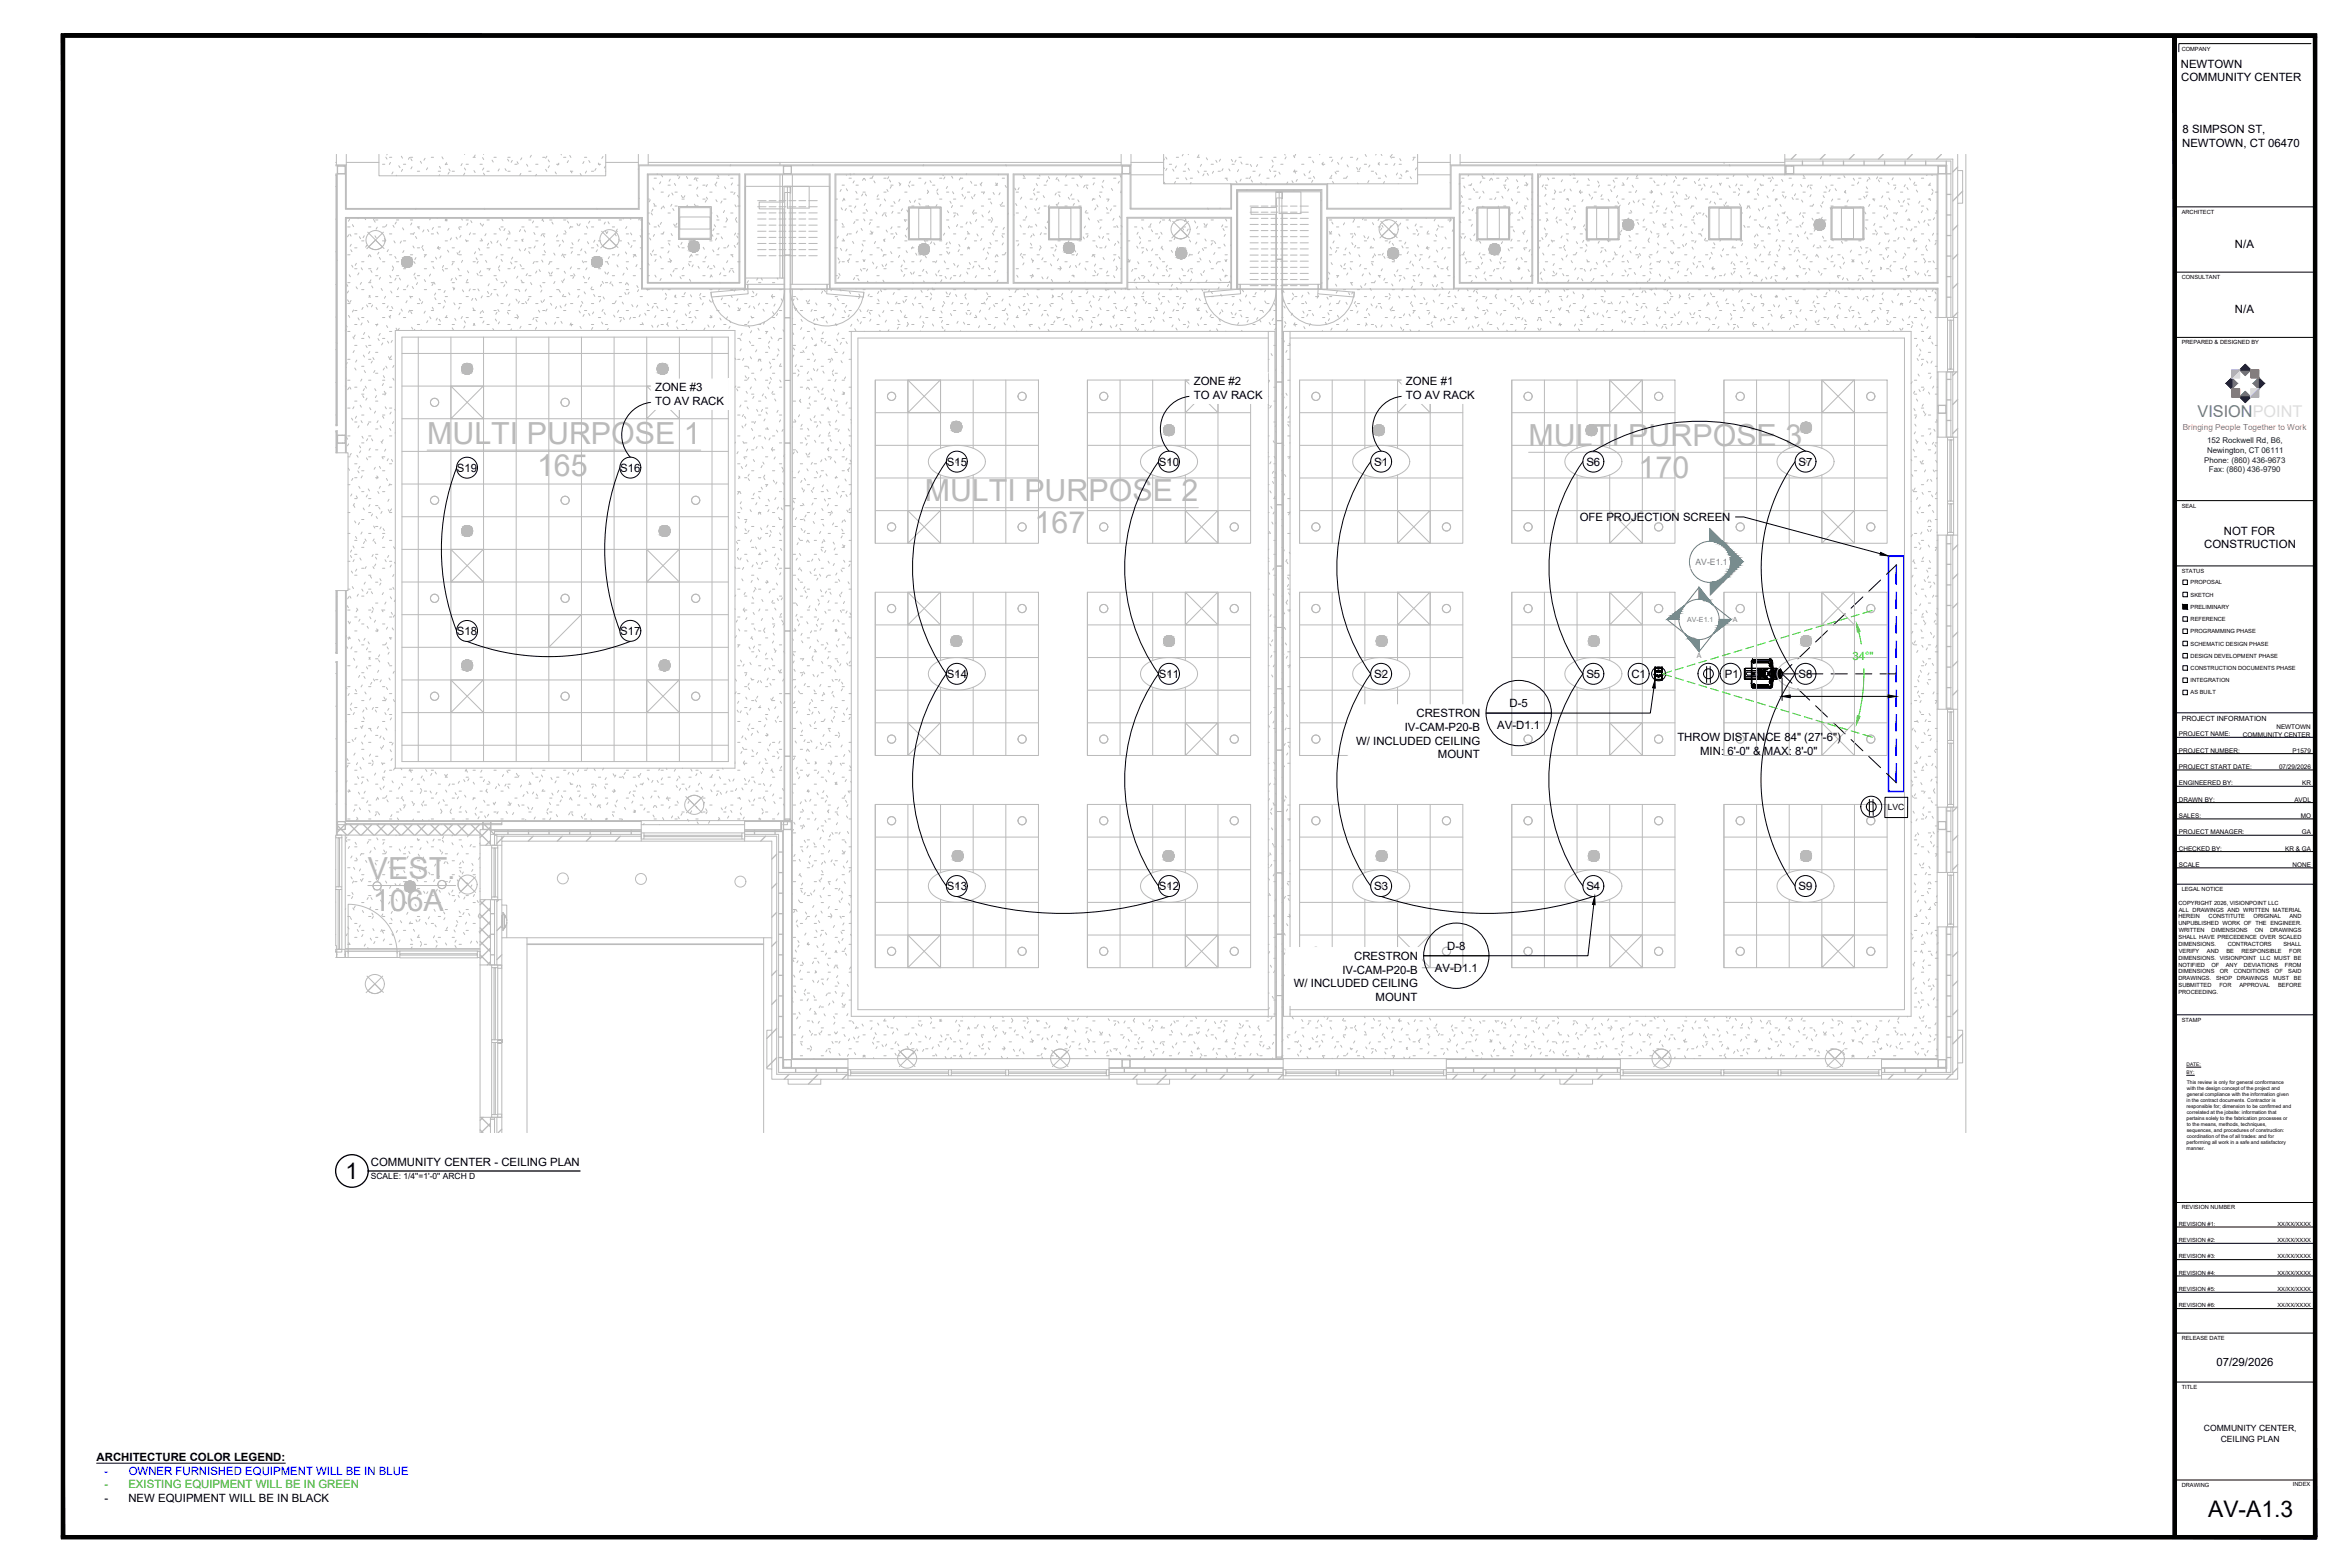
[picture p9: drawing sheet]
<svg xmlns="http://www.w3.org/2000/svg" width="914mm" height="610mm" viewBox="0 0 914 610" stroke-linecap="round" stroke-linejoin="round" font-family="sans-serif">
<defs><g id="words">
<g font-size="11.8" fill="#bababa">
<text x="166.2" y="172.6">MULTI PURPOSE 1</text>
<text x="594.8" y="173.5">MULTI PURPOSE 3</text>
<text x="209" y="185">165</text>
<text x="637.6" y="185.9">170</text>
<text x="359.8" y="195">MULTI PURPOSE 2</text>
<text x="402.6" y="207.4">167</text>
<text x="143.1" y="342">VEST.</text>
<text x="145.1" y="354.4">106A</text>
</g>
<g font-size="8.9">
<text x="134.5" y="458.7">1</text>
<text x="859.2" y="590.3">AV-A1.3</text>
</g>
<text font-size="6.3" fill="#6e6994" x="855.1" y="162.3">VISIONPOINT</text>
<g font-size="4.4">
<text x="848.6" y="26.4">NEWTOWN</text>
<text x="848.7" y="31.6">COMMUNITY CENTER</text>
<text x="849.2" y="51.9">8 SIMPSON ST,</text>
<text x="849.1" y="57">NEWTOWN, CT 06470</text>
<text x="869.6" y="96.3">N/A</text>
<text x="869.6" y="121.7">N/A</text>
<text x="464.5" y="150">ZONE #2</text>
<text x="547.1" y="150">ZONE #1</text>
<text x="254.9" y="152.3">ZONE #3</text>
<text x="464.5" y="155.3">TO AV RACK</text>
<text x="547" y="155.3">TO AV RACK</text>
<text x="254.9" y="157.6">TO AV RACK</text>
<text x="177.8" y="183.5">S19</text>
<text x="241.3" y="183.5">S16</text>
<text x="368.4" y="181.2">S15</text>
<text x="450.9" y="181.2">S10</text>
<text x="534.7" y="181.2">S1</text>
<text x="617.3" y="181.2">S6</text>
<text x="699.8" y="181.2">S7</text>
<text x="614.7" y="202.7">OFE PROJECTION SCREEN</text>
<text x="865.3" y="207.9">NOT FOR</text>
<text x="857.6" y="213.3">CONSTRUCTION</text>
<text x="177.8" y="247.1">S18</text>
<text x="241.3" y="247">S17</text>
<text x="368.4" y="263.7">S14</text>
<text x="450.9" y="263.7">S11</text>
<text x="534.7" y="263.7">S2</text>
<text x="617.3" y="263.7">S5</text>
<text x="634.8" y="263.7">C1</text>
<text x="671.1" y="263.7">P1</text>
<text x="699.8" y="263.7">S8</text>
<text x="587.4" y="275">D-5</text>
<text x="551.2" y="279">CRESTRON</text>
<text x="546.6" y="284.4">IV-CAM-P20-B</text>
<text x="582.6" y="283.8">AV-D1.1</text>
<text x="527.7" y="289.7">W/ INCLUDED CEILING</text>
<text x="652.7" y="288.3">THROW DISTANCE 84&quot; (27'-6&quot;)</text>
<text x="661.5" y="293.6">MIN: 6'-0&quot; &amp; MAX: 8'-0&quot;</text>
<text x="559.5" y="295.1">MOUNT</text>
<text x="368.4" y="346.3">S13</text>
<text x="450.9" y="346.3">S12</text>
<text x="534.7" y="346.3">S3</text>
<text x="617.3" y="346.3">S4</text>
<text x="699.8" y="346.3">S9</text>
<text x="563.1" y="369.4">D-8</text>
<text x="526.9" y="373.4">CRESTRON</text>
<text x="522.3" y="378.8">IV-CAM-P20-B</text>
<text x="558.3" y="378.2">AV-D1.1</text>
<text x="503.4" y="384.1">W/ INCLUDED CEILING</text>
<text x="535.3" y="389.5">MOUNT</text>
<text x="144.3" y="453.8">COMMUNITY CENTER - CEILING PLAN</text>
<text x="862.4" y="531.3">07/29/2026</text>
<text x="37.6" y="568.3">ARCHITECTURE COLOR LEGEND:</text>
<text x="40.6" y="584.3">-</text>
<text x="50" y="584.3">NEW EQUIPMENT WILL BE IN BLACK</text>
</g>
<text font-size="4.4" fill="#0f0" x="720.8" y="256.9">34°&quot;</text>
<g font-size="4.4" fill="#00f">
<text x="40.6" y="573.6">-</text>
<text x="50.1" y="573.6">OWNER FURNISHED EQUIPMENT WILL BE IN BLUE</text>
</g>
<g font-size="4.4" fill="#2eb800">
<text x="40.6" y="579">-</text>
<text x="50" y="579">EXISTING EQUIPMENT WILL BE IN GREEN</text>
</g>
<text font-size="3.4" fill="#4a9595" x="659.7" y="219.8">AV-E1.1</text>
<g font-size="3.3">
<text x="734.5" y="315.3">LVC</text>
<text x="144.3" y="458.7">SCALE: 1/4''=1'-0'' ARCH D</text>
<text x="857.6" y="556.8">COMMUNITY CENTER,</text>
<text x="864.1" y="560.8">CEILING PLAN</text>
</g>
<text font-size="3.2" fill="#f15c22" x="849.4" y="167.4">Bringing People Together to Work</text>
<g font-size="3.1" fill="#10054c">
<text x="858.8" y="172.5">152 Rockwell Rd, B6,</text>
<text x="857.6" y="179.9">Phone: (860) 436-9673</text>
<text x="858.8" y="176.2">Newington, CT 06111</text>
<text x="859.5" y="183.7">Fax: (860) 436-9790</text>
</g>
<text font-size="2.8" x="848.9" y="280.4">PROJECT INFORMATION</text>
<g font-size="2.7" fill="#4a9595">
<text x="656.5" y="242">AV-E1.1</text>
<text x="674.3" y="242">A</text>
<text x="660.2" y="256.1">A</text>
</g>
<g font-size="2.5">
<text x="847.8" y="286.5">PROJECT NAME:</text>
<text x="872.7" y="286.6">COMMUNITY CENTER</text>
<text x="885.8" y="283.6">NEWTOWN</text>
<text x="847.8" y="292.8">PROJECT NUMBER:</text>
<text x="892" y="292.8">P1579</text>
<text x="847.8" y="299.2">PROJECT START DATE:</text>
<text x="886.8" y="299.2">07/29/2026</text>
<text x="847.8" y="305.5">ENGINEERED BY:</text>
<text x="895.8" y="305.5">KR</text>
<text x="847.8" y="311.9">DRAWN BY:</text>
<text x="892.7" y="311.9">AVDL</text>
<text x="847.8" y="318.2">SALES:</text>
<text x="895.2" y="318.2">MO</text>
<text x="847.8" y="324.6">PROJECT MANAGER:</text>
<text x="895.6" y="324.6">GA</text>
<text x="847.8" y="330.9">CHECKED BY:</text>
<text x="889.1" y="330.9">KR &amp; GA</text>
<text x="847.8" y="337.3">SCALE</text>
<text x="892" y="337.3">NONE</text>
</g>
<g font-size="2.2">
<text x="848.9" y="19.7">COMPANY</text>
<text x="848.9" y="83.2">ARCHITECT</text>
<text x="848.9" y="108.6">CONSULTANT</text>
<text x="848.9" y="134">PREPARED &amp; DESIGNED BY</text>
<text x="848.9" y="197.5">SEAL</text>
<text x="848.9" y="222.9">STATUS</text>
<text x="852.4" y="227.3">PROPOSAL</text>
<text x="852.4" y="232.1">SKETCH</text>
<text x="852.4" y="236.8">PRELIMINARY</text>
<text x="852.4" y="241.6">REFERENCE</text>
<text x="852.4" y="246.4">PROGRAMMING PHASE</text>
<text x="852.4" y="251.1">SCHEMATIC DESIGN PHASE</text>
<text x="852.4" y="255.9">DESIGN DEVELOPMENT PHASE</text>
<text x="852.4" y="260.6">CONSTRUCTION DOCUMENTS PHASE</text>
<text x="852.4" y="265.4">INTEGRATION</text>
<text x="852.4" y="270.2">AS BUILT</text>
<text x="848.9" y="346.7">LEGAL NOTICE</text>
<text x="847.7" y="351.9">COPYRIGHT 2026, VISIONPOINT LLC</text>
<text x="847.6" y="357.3">HEREIN</text>
<text x="847.6" y="360">UNPUBLISHED WORK OF THE ENGINEER.</text>
<text x="847.8" y="354.6">ALL DRAWINGS AND WRITTEN MATERIAL</text>
<text x="859.4" y="357.3">CONSTITUTE</text>
<text x="876.9" y="357.3">ORIGINAL</text>
<text x="890.9" y="357.3">AND</text>
<text x="847.7" y="365.3">SHALL HAVE PRECEDENCE OVER SCALED</text>
<text x="847.8" y="362.6">WRITTEN</text>
<text x="860.6" y="362.6">DIMENSIONS</text>
<text x="877.3" y="362.6">ON</text>
<text x="883.3" y="362.6">DRAWINGS</text>
<text x="847.6" y="368">DIMENSIONS.</text>
<text x="847.8" y="370.7">VERIFY</text>
<text x="858.7" y="370.7">AND</text>
<text x="866.3" y="370.7">BE</text>
<text x="866.8" y="368">CONTRACTORS</text>
<text x="872.2" y="370.7">RESPONSIBLE</text>
<text x="888.5" y="368">SHALL</text>
<text x="890.8" y="370.7">FOR</text>
<text x="847.6" y="373.3">DIMENSIONS. VISIONPOINT LLC MUST BE</text>
<text x="847.6" y="376">NOTIFIED</text>
<text x="860.5" y="376">OF</text>
<text x="866.1" y="376">ANY</text>
<text x="873.1" y="376">DEVIATIONS</text>
<text x="889.1" y="376">FROM</text>
<text x="847.6" y="378.7">DIMENSIONS</text>
<text x="847.6" y="381.4">DRAWINGS.</text>
<text x="862.3" y="381.4">SHOP</text>
<text x="863.8" y="378.7">OR</text>
<text x="869.2" y="378.7">CONDITIONS</text>
<text x="870.4" y="381.4">DRAWINGS</text>
<text x="884.4" y="381.4">MUST</text>
<text x="885.2" y="378.7">OF</text>
<text x="890.4" y="378.7">SAID</text>
<text x="892.6" y="381.4">BE</text>
<text x="847.6" y="386.7">PROCEEDING.</text>
<text x="847.7" y="384">SUBMITTED</text>
<text x="863.6" y="384">FOR</text>
<text x="871.4" y="384">APPROVAL</text>
<text x="886.4" y="384">BEFORE</text>
<text x="848.9" y="397.5">STAMP</text>
<text x="848.9" y="470.5">REVISION NUMBER</text>
<text x="847.8" y="476.8">REVISION #1:</text>
<text x="886.2" y="476.8">XX/XX/XXXX</text>
<text x="847.8" y="483.1">REVISION #2:</text>
<text x="886.2" y="483.1">XX/XX/XXXX</text>
<text x="847.8" y="489.5">REVISION #3:</text>
<text x="886.2" y="489.5">XX/XX/XXXX</text>
<text x="847.8" y="495.8">REVISION #4:</text>
<text x="886.2" y="495.8">XX/XX/XXXX</text>
<text x="847.8" y="502.2">REVISION #5:</text>
<text x="886.2" y="502.2">XX/XX/XXXX</text>
<text x="847.8" y="508.5">REVISION #6:</text>
<text x="886.2" y="508.5">XX/XX/XXXX</text>
<text x="848.9" y="521.3">RELEASE DATE</text>
<text x="848.9" y="540.4">TITLE</text>
<text x="848.9" y="578.5">DRAWING</text>
<text x="892.2" y="578.2">INDEX</text>
</g>
<g font-size="2">
<text x="850.9" y="421.6">This review is only for general conformance</text>
<text x="851" y="424">with the design concept of the project and</text>
<text x="850.8" y="428.7">in the contract documents. Contractor is</text>
<text x="850.8" y="431.1">responsible for; dimension to be confirmed and</text>
<text x="850.9" y="426.3">general compliance with the information given</text>
<text x="850.8" y="435.8">pertains solely to the fabrication processes or</text>
<text x="850.9" y="433.4">correlated at the jobsite: information that</text>
<text x="850.9" y="440.5">sequences, and procedures of construction:</text>
<text x="850.9" y="442.9">coordination of the of all trades: and for</text>
<text x="850.9" y="438.1">to the means, methods, techniques,</text>
<text x="850.8" y="445.2">performing all work in a safe and satisfactory</text>
<text x="850.8" y="447.6">manner.</text>
</g>
<g font-size="1.9">
<text x="850.8" y="414.7">DATE:</text>
<text x="850.8" y="417.9">BY:</text>
</g>
</g></defs>
<!-- layer: VP-OFE-EQUIP -->
<path d="M734.7 216.2h6.3v91.9h-6.3zM735 216.5h5.8v91.3h-5.8zM737.8 219.8h.2" fill="none" stroke="#00f" stroke-width=".39"/>
<g fill="#00f" stroke="#00f" stroke-width=".39">
<path d="M738 297.1l-.2 7.4zM737.8 297.1v7.4z"/>
<path d="M738 287.5l-.2 6.4zM737.8 287.5v6.4z"/>
<path d="M738 278l-.2 6.4zM737.8 278v6.4z"/>
<path d="M738 268.5l-.2 6.3zM737.8 268.5v6.3z"/>
<path d="M738 259l-.2 6.3zM737.8 259v6.3z"/>
<path d="M738 249.4l-.2 6.4zM737.8 249.4v6.4z"/>
<path d="M738 239.9l-.2 6.4zM737.8 239.9v6.4z"/>
<path d="M738 230.4l-.2 6.3zM737.8 230.4v6.3z"/>
<path d="M738 219.8l-.2 7.4zM737.8 219.8v7.4z"/>
</g>
<!-- layer: 0 -->
<g fill="none" stroke="#000" stroke-width=".39">
<path d="M737.9 219.8l-3.9 3.7M718 238.8l-4.6 4.4M724.9 232.2l-4.6 4.4M731.8 225.7l-4.7 4.3M679.1 260h.1M679.1 260h12.1zM691.2 260h.1M697.3 258.5l-3.9 3.6M704.2 251.9l-4.6 4.4M711.1 245.4l-4.6 4.3M678.8 260.1l.1 4zM678.8 260.1v4"/>
<path d="M679.1 264.2h.1M679 264.2h12.3M679.1 264.2h12.1zM679.5 260.8l6.4 .1zM680.1 261.5l-.6 .6 .6 .6 5.3-.1 .6-.5-.6-.6M680.1 261.5h5.3M684.1 260.9h.1M684.1 260.9h2.4M684.1 260.7h.1M684.2 261.9h.1M684.2 261.9v.1M684.2 260.7h.1"/>
<path d="M684.2 261.8h.1M684.2 260.7l-.1 .2M684.2 261.7v.1M684.2 261.7h.1M684.2 260.6v.1M684.3 260.9h.1M684.3 262v.1M684.3 260.6l-.1 .1M684.3 263.5v.1M684.3 261.3v.4M684.3 261.7h.1M684.3 261.9v.1"/>
<path d="M684.3 263l.2 .2M684.3 263.6l.2 .1M684.3 263.1h.1M684.3 262.9h.1M684.3 261.3h.1M684.3 262.1h.1M684.3 260.9v.4M684.3 262.9v.2M684.3 262.5v.4M684.3 262.4v.2M684.3 261.6v.1M684.3 262h.1"/>
<path d="M684.3 261.6h.1M684.3 260.9v.2M684.3 262.5h.1M684.3 262h-.1M684.3 261.7v.3M684.3 261.7v.8M684.4 260.6h2.1M684.4 260.6h.1M684.4 260.6h-.1M684.5 260.4l-.1 .2M684.5 261.2v1.7M684.5 260.4l-.5 .2v3l.5 .1"/>
<path d="M684.5 261.1v1.9M684.5 260.6h.1M684.5 261.2h.1M684.5 263h.1M684.5 261.1h.1M684.6 263.1h.1M684.5 263h.4M684.5 261.2h.4M684.5 261.1v.3M684.5 263.1h.1M684.5 263.2h.1M684.5 263.4l-.2 .1"/>
<path d="M684.5 263.4h.1M684.5 263.4l1.8 .2M684.5 263.7v.1M684.5 262.9v.1M684.6 261.1h.8M684.6 263.1h1.6M684.6 262.5l.3 .4M684.6 261.1h.1M684.6 262.5l.3 .3M684.6 260.9h.1M684.6 263h.1M684.6 261.2h.1"/>
<path d="M684.6 262.5h.1M684.6 263.2l.1 .1M684.6 263v.1M684.7 263.3h.1M684.7 262.4l.2 .3M684.7 260.9h.1M684.7 261.8l.1 .1M684.7 262.4h.1M684.7 261.8h.1M684.7 262.4l.1 .1M684.8 262.5l.1 .1M684.8 263.2h1.6"/>
<path d="M684.8 262.9h.1M684.8 262v.2M684.8 262.3l-.1 .1M684.8 262h.1M684.8 261.9v.1M684.8 262.2h.1M684.8 262.2v.1M684.8 262.9l.1 .1M684.8 262.6h.1M684.9 262.6l.2 .2M684.9 262.9v.1M684.9 261.2h1.1"/>
<path d="M684.9 262.9h1.2M684.9 261.5l-.2 .3M684.9 263h.1M684.9 261.2v.1M684.9 261.2h.1M685 262.5l.1 .1M685 261.7h.1M685 262.4v.1M685 262.4h.1M685 262.4l.1 .2M685 263v.1M685 261.1v.1"/>
<path d="M685 261.6v.1M685 262.4l.1 .1M685.1 261.8h.1M685.1 262.7h.1M685.1 262.6l-.2 .2M685.1 262.8h.1M685.2 262.7h.1M685.1 261.7h-.1M685.1 262.5l.1 .2M685.1 261.7l-.1 .1M685.1 262.5h.1M685.2 261.1h.4"/>
<path d="M685.3 262.7h.1M685.3 261.5l-.6 .3M685.3 262.7l-.2 .1M685.3 261.5h.1M685.3 263h.1M685.3 260.5v.1M685.3 260.6h.1M685.3 260.6h.3M685.3 262.7h.2M685.3 261.5h.2M685.4 263h-.1M685.5 261.1h.1"/>
<path d="M685.4 260.5h.1M685.4 263v.1M685.4 263.1h.1M685.5 261.1h.8M685.5 262.9h-.2M685.5 263h.1M685.5 263h-.1M685.5 260.5h.1M685.5 263v.1M685.5 261.5l.5 .1M685.5 262.7h.1M685.5 261.5h.1"/>
<path d="M685.5 260.6h.1M685.5 260.5l.1 .1M685.6 263h-.1M685.6 262.7h.1M685.6 260.6h.1M685.6 262.7l.2 .1M685.7 262.7h.1M685.7 261.7l-.7 .1 .1 .7M685.7 261.7l.1 .7-.7 .1M685.7 261.7h.1M685.7 262.6v.1M685.7 262.8h.1"/>
<path d="M685.7 261.6h.1M685.7 261.6v.1M685.8 261.9h.1M685.8 261.9v.2M685.8 261.6l-.1 .1M685.8 261.9a.39 .39 0 0 0-.7-.1 .39 .39 0 0 0 .2 .6 .39 .39 0 0 0 .5-.3M685.8 262.7h.1M685.8 261.1v.1M685.9 261.9h.1M685.9 263v.1M685.9 262h.1M685.9 261.2l.1 .1"/>
<path d="M685.9 261.2h.1M685.9 261.3a.96 .96 0 0 0-1.1 .1 .96 .96 0 0 0-.2 1.1M685.9 261.3l-.2 .3M685.9 261.3l.4 .3M685.9 263h.1M685.9 261.3h.1M685.9 261.8l.2 .3zM686 261.3l.2 .3M686 261.6l.2 .3M686 261.3l-.3 .3M686 261.8l.1 .3M686 262.6l-.2 .2"/>
<path d="M686 261.6l.1 .1M686 261.2h.4M686 262l-.2 .1M686 261.8h.1M686 262.9l.1 .1M686 261.8l.2 .2M686.1 262.5l-.1 .1M686.1 262.5h.1M686.1 262.5h-.1M686.1 262.1h.1M686.1 261.7h.1M686.1 261.7l.1 .1"/>
<path d="M686.1 263h.2M686.1 263.3h.1M686.1 260.9h.2M686.1 261.9l.1 .1M686.1 262.3h.1M686.2 262l-.1 .1M686.2 263.3h-6.7l6.4 .1M686.2 261.9h.1M686.2 262.3l-.2 .3M686.2 261.9v.1M686.2 261.7v.1M686.2 262.4h.1"/>
<path d="M686.2 262.4l-.1 .1M686.2 263.2l-.1 .1M686.2 262h.1M686.2 262.1h.1M686.2 262.2h.1M686.2 262.3h.1M686.2 263.1h.1M686.2 261.8h.1M686.2 261.8v.6M686.2 262v.2M686.2 262.1v.1M686.2 263v.1"/>
<path d="M686.2 262.1v.2M686.3 262.1h.1M686.3 262h.1M686.3 261.6a.96 .96 0 0 1-.2 1.2 .96 .96 0 0 1-1.2 .1l.2-.3M686.3 262.1h-.1M686.3 261.9v.1M686.3 261.9l-.1 .1M686.3 261.9h.1M686.3 262.2h.1M686.3 260.9h.1M686.3 261.6h.1M686.3 263h.1"/>
<path d="M686.3 261.1h.1M686.3 262.1v.1M686.3 262.9v.1M686.3 261.1v.1M686.3 263.6l.6 .1M686.3 262.2l-.1 .1M686.3 260.6h.1M686.3 261.1l.1 1.8M686.3 263.1h.1M686.3 263.6h.1M686.4 261.2h.1M686.4 263.2h.1"/>
<path d="M686.4 263h.1M686.4 261.4v-.3l-.1 2M686.4 262.8h.1M686.4 260.6l.1 .7M686.5 260.6h.1M686.5 262.8l.1 .1M686.5 261.4l-.1 1.4M686.5 260.9h.1M686.5 262.8v.1M686.5 261.3v.1M686.5 262.5v.3M686.5 262.5h.1"/>
<path d="M686.5 261.7h.1M686.5 262.9h.1M686.5 263.1h.1M686.5 261.3h.1M686.5 261.7v.8M686.5 262.9v.2M686.5 263l-.2 .2M686.5 261.4v.3M686.5 262.1l.4 .1M686.6 261.3l-.1 .1M686.6 262.9h1.1M686.8 260.4l.1 .1"/>
<path d="M686.8 260.4l-.5 .2M686.9 263.4l-.4 .1 .4 .2M686.9 261.9l-.4 .1M686.9 260.5l-.4 .1 .4 .2M686.9 263.7h.1M686.9 263.4h.1M686.9 262.3h.1M686.9 261.9h.1M686.9 260.8h.1M686.9 260.5h.1M686.9 260.8v1.1M686.9 262.3v1.1"/>
<path d="M686.9 261.1h.1M686.9 263v.1M686.9 261.1v.1M687 261.2h.3M687 261.2l-.4 .1M687.3 261.2l.6 .2-.2 1.5M687.4 263v.1M687.4 261.1h.1M687.5 261.1v.1M687.5 263v.1M688.6 262.9h.7M688.6 261.2h.4"/>
<path d="M688.6 261.2v.1M688.6 261.3l-.3 .1v1.4l.3 .1M688.9 261.1h.1M688.9 263h.1M689 261.2h.3M689.3 261.2h.7M689.5 261.1h.1M689.5 263h.1M689.7 261.1h.1M689.7 263v.1M689.8 261.1v.1M689.8 263v.1"/>
<path d="M690 261.2h.2M690.2 261.2l.8 .2v1.4l-.3 .1M690.4 261.1h.1M690.4 263h.1M690.7 262.9l-1.4 .1M691.3 264.2h.1M691.3 260.1l.1 4zM691.3 260l-12.4 .1v4M691.5 260.1l.1 4zM691.5 260.1v4M693.4 262.1l3.9 3.7M693.4 262.1h6.4"/>
<path d="M699.6 268l4.6 4.4M702.9 262.1h6.4M706.5 274.6l4.6 4.3M712.5 262.1h6.3M722 262.1h6.3M731.5 262.1h6.4M713.4 281.1l4.6 4.4M720.3 287.7l4.6 4.4M727.1 294.3l4.7 4.3M734 300.8l3.9 3.7"/>
<circle cx="684.8" cy="263" r=".03"/>
<circle cx="684.9" cy="262.6" r=".05"/>
<circle cx="685" cy="262.5" r=".07"/>
<circle cx="685" cy="261.6" r=".07"/>
<circle cx="685.4" cy="262.1" r=".58"/>
<circle cx="685.4" cy="262.1" r=".43"/>
<circle cx="685.4" cy="262.1" r=".39"/>
<circle cx="685.4" cy="262.1" r=".46"/>
<circle cx="685.9" cy="261.6" r=".07"/>
<circle cx="685.9" cy="262.5" r=".07"/>
<circle cx="686" cy="261.5" r=".05"/>
<circle cx="686" cy="263" r=".03"/>
<circle cx="686.1" cy="262.1" r=".03"/>
<circle cx="686.1" cy="261.2" r=".03"/>
<circle cx="686.5" cy="262.1" r=".03"/>
<circle cx="687.8" cy="262.1" r=".03"/>
<circle cx="688.4" cy="262.1" r=".03"/>
<circle cx="690.9" cy="262.1" r=".03"/>
</g>
<!-- layer: VP-ELECTRICAL-RCP -->
<g fill="none" stroke="#000" stroke-width=".39">
<path d="M664.1 259.3v6.2M665.4 259.3l.1 6.2"/>
<circle cx="664.8" cy="262.1" r="1.92"/>
<circle cx="664.8" cy="262.1" r="4.1"/>
</g>
<!-- layer: PDF_H30-RIGHT-CODXF_CONTINUOUS_LINE -->
<g fill="none" stroke="#000" stroke-width=".39">
<path d="M681.9 267.5h.1M681.9 267.4h.1M681.9 267.4l6.8 .3M681.9 267.5h7.4M682 267.4l-.1 .1M682 267.6h.1M682.5 267.5v.2M688.5 267.5h.1M688.6 267.5h.1M688.7 267.5h.1M688.8 267.5h.1M688.9 267.5h.1"/>
<path d="M689.1 267.5h.1M689.2 267.4l-.4 .3-6.8-.1M689.2 267.6h-.1M689.2 267.4l-.5 .1M689.2 267.4l.1 .1M689.3 267.5h.1M689.3 267.4h.1"/>
</g>
<!-- layer: PDF_H30-BOTTOM-CDXF_CONTINUOUS_LINE -->
<g fill="none" stroke="#000" stroke-width=".39">
<path d="M682 257.6h-.4v9l.3 .8 .6 .1v-.3M682.5 257v-.3h6.2v.6h-5.8M682.5 256.7l-.7 .2-.2 .7M683 257.7v.2M683 257.3v.4M683 257.8l5.1 .1zM683 257.6l5.1 .1zM683 257.5l5.1 .1zM683 257.4l5.1 .1zM683 257.3l5.1 .1zM688.1 257.7v.2M688.1 257.4v.1"/>
<path d="M688.1 257.3v.1M688.1 257.5v.2M688.5 258.3h.1M688.7 256.7l.7 .2 .2 .7M688.7 257.3l.3 .3M688.9 258.3h.1M688.9 256.7h.1M689 256.7h.1M689 258.4v-.8h.6v3.8M689 259.3v5.6M681.6 266.6h.4M681.8 261.8h.4"/>
<path d="M682.2 262.4h-.4v-.6l.9-.1v.8l-.9-.1M682.2 261.7h.5M682.2 262.3h.1M682.2 261.9h.1M682.4 261.8h.4v.6h-.4M682.5 267.5h6.2M682.7 261.7l.1 .1M682.8 261.8l-.1 .7M683 266.7v.2M683 266.3v.4M683 266.8l5.1 .1zM683 266.7l5.1 .1z"/>
<path d="M683 266.6l5.1 .1zM683 266.5l5.1 .1zM683 266.3l5.1 .1zM688.1 266.8v.1M688.1 266.4v.3M688.1 266.3v.1M688.1 266.7v.1M688.9 267.5h.1M689 265.8v.8l.6 .2-.3 .6-.6 .1 .8-.4 .1-2.9v2.4M689 266.6l-.2 .3h-5.9M689 267.5h.1M689.2 260.9v2.5"/>
<path d="M689.6 260v-2.5l-.5-.8h-6.8l-.6 .5 .1 10.1 .6 .2h6.3v-.6M689.6 263.4h-.4l.4 .8M689.6 260.9h-.4l.4-.9v4.2M689.6 262.6h.1M689.6 261.6h.1M689.6 261.4h.1M689.6 264.2h.1M689.6 260h.1M689.6 261.6v1"/>
<circle cx="688.3" cy="258" r=".05"/>
<circle cx="688.5" cy="258.2" r=".03"/>
<circle cx="688.9" cy="258" r=".05"/>
<circle cx="688.9" cy="258.2" r=".03"/>
<circle cx="684.7" cy="260.3" r=".14"/>
<circle cx="684.7" cy="263.9" r=".14"/>
<circle cx="684.7" cy="260.3" r=".2"/>
<circle cx="684.7" cy="263.9" r=".2"/>
<circle cx="685.6" cy="261.2" r=".1"/>
<circle cx="685.6" cy="261.2" r=".07"/>
<circle cx="687.6" cy="263.9" r=".14"/>
<circle cx="687.6" cy="260.3" r=".14"/>
<circle cx="687.6" cy="260.3" r=".2"/>
<circle cx="687.6" cy="263.9" r=".2"/>
</g>
<!-- layer: PDF_H30K-REAR-CODXF_CONTINUOUS_LINE -->
<path d="M681.5 257.5h.1M681.5 257.6h.1M681.8 256.7l-.3 .6v9.3l.4 .8-.3-.8v-9l.3-.8M682 256.8l-.3 .1-.2 .6v9.2l.4 .8-.4-.6M681.4 265.9v.1M681.4 265.7v.1M681.5 266h.1M681.5 265.8v.2M681.5 265.7l-.1 .2M681.5 266.6h.1M682 267.4l-.1 .1" fill="none" stroke="#000" stroke-width=".39"/>
<!-- layer: PDF_H30K-TOP-COVDXF_CONTINUOUS_LINE -->
<g fill="none" stroke="#000" stroke-width=".39">
<path d="M681.6 257l-.1 .4M681.9 256.7h.1M682.3 256.5l-.4 .1M688.7 256.5h.1M689.2 256.6l.3 .3M689.6 257.1h.1M681.5 266.8l.1 .4M681.9 267.6l.4 .1M681.9 267.5h.1M688.7 267.7h.1M689.3 267.5l-.1 .1M689.6 267.2l-.2 .3"/>
<path d="M689.7 267.1l-.1 .1"/>
</g>
<!-- layer: PDF_RUBBER-FOOT-DXF_CONTINUOUS_LINE -->
<g fill="none" stroke="#000" stroke-width=".39">
<path d="M682 257.5l.1 .2M682 257.3h.1M682 257.4h.1M682 257.5h.1M682 257.3l.1 .1M682.1 257.2l-.1 .1M682.1 257.7h.1M682.1 257.2h.1M682.1 257.1v.1M682.1 257.5l.1 .1M682.1 257.1h.1M682.3 257.7h.1"/>
<path d="M682.1 257.7l.1 .1M682.3 257.2h.1M682.1 257.3l-.1 .1M682.2 257.3h-.1M682.2 257.8l.1 .1M682.2 257.1h.1M682.2 257.7h.1M682.2 257.1h-.1M682.2 257.6l-.1 .1M682.3 257.7l.1 .1M682.3 257.2l-.1 .1M682.3 257.7l-.2 .1"/>
<path d="M682.3 257.1v.1M682.3 257h-.1M682.4 257.9h.1M682.4 257h.1M682.4 257l-.1 .1M682.4 257v.1M682.4 257.8h.1M682.5 257.8h-.1M682.5 257.8v.1M682.5 257h.1M682.5 257.8h.1M682.5 257.1h.1"/>
<path d="M682.5 257h.2M682.5 257.1l.1 .1M682.5 257.7v.2M682.5 257.9h.1M682.6 257.7h-.1M682.7 257.8h.1M682.6 257.7h.1M682.7 257.1h.1M682.8 257.7h.1M682.7 257.8l-.2 .1M682.7 257.3h.1M682.7 257.1l-.1 .1"/>
<path d="M682.7 257.7h.1M682.7 257.3l.2 .1M682.7 257.1l.1 .1M682.8 257.2l-.1 .1M682.9 257.5h.1M682.8 257.2h.1M682.8 257.1v.1M682.8 257.5h.1M682.8 257.2l.1 .1M682.9 257.4h.1M682.9 257.5l-.2 .1M682.9 257.5l-.1 .2"/>
<path d="M682.9 257.3l-.1 .1M682.9 257.3h.1M688.5 258.9l.1 .2M688.5 258.8h.1M688.5 258.9h.1M688.5 259h.1M688.6 258.8h.1M688.6 258.6l-.1 .2M688.6 258.9h.1M688.6 259.2h.1M688.6 258.6h.1M688.6 259.1v.1"/>
<path d="M688.6 259.1h.1M688.6 258.9v.2M688.6 258.5v.1M688.6 258.9l.1 .1M688.7 258.7l-.1 .1M688.7 259.2l.2 .1M688.7 258.7h.1M688.7 258.6h.1M688.7 259.2h.1M688.7 258.5l.1 .1M688.8 258.6h.1M688.7 259.1h.1"/>
<path d="M688.8 259.1v.1M688.8 258.4l-.1 .1M688.8 258.4l.1 .1M688.8 259.2l.1 .1M688.8 258.4h.1M688.9 259.3h.1M688.9 259.2v.1M688.9 258.5l-.1 .1M688.9 258.4v.1M688.9 258.4h.1M689 258.4l.1 .2M689 258.5h.1"/>
<path d="M689 259.3h.1M689 258.4v.1M689 258.4h.1M689 258.4l.2 .1M689.1 259.1l-.1 .1M689.1 259.1l.1 .1M689.2 258.6h.1M689.1 258.6h.1M689.2 258.7v.1M689.2 259.2h.1M689.2 258.5h.1M689.2 259.1l.1 .1"/>
<path d="M689.2 259.2l-.2 .1M689.2 258.9v.1M689.4 258.8h.1M689.2 258.8h.1M689.2 258.5v.1M689.2 258.9l.1 .2M689.3 258.6l-.1 .1M689.3 259.1v.1M689.3 258.9h.1M689.3 258.8h.1M689.3 258.6h.1M689.3 258.6l.1 .2"/>
<path d="M689.3 259.1h.1M689.3 258.8v.1M689.3 258.9l.1 .1M689.3 258.9l-.1 .1M689.4 258.8v.1M689.4 258.9h.1M689.4 258.9l-.1 .2M682 266.8l.1 .2M682.1 266.7h.1M682 266.7h.1M682 266.8h.1M682 266.7v.1"/>
<path d="M682.1 266.5l-.1 .2M682.1 267h.1M682.1 266.5h.1M682.1 267.1h.1M682.1 266.9h.1M682.1 267l.1 .1M682.1 266.4v.1M682.1 266.4h.1M682.2 267.1h.1M682.2 266.6l-.1 .1M682.2 267.1l.1 .1M682.2 266.5h-.1"/>
<path d="M682.2 266.4h-.1M682.2 267h-.1M682.2 267.1h-.1M682.2 266.9l-.1 .1M682.2 266.5h.1M682.2 267v.1M682.3 267v.1M682.3 267l.1 .2M682.3 266.5l-.1 .1M682.3 267l-.2 .1M682.3 266.5h.1M682.3 266.3l-.1 .1"/>
<path d="M682.4 267.2h.1M682.4 266.4h.1M682.4 266.3h.1M682.4 266.4l-.1 .1M682.5 266.3h.1M682.5 266.4h.1M682.5 266.4v.1M682.5 267.2h.1M682.5 266.3l.2 .1M682.5 266.5h.1M682.5 267.1v.1M682.6 267h-.1"/>
<path d="M682.6 267l-.1 .1M682.7 267.1h.1M682.6 267h.1M682.7 266.4l-.1 .1M682.7 266.4h.1M682.7 267.1l-.2 .1M682.7 266.5h.1M682.7 267h.1M682.7 266.4v.1M682.8 266.7h.1M682.7 267v.1M682.8 266.5l.1 .2"/>
<path d="M682.8 266.5h.1M682.8 266.8h.1M682.9 266.8h.1M682.8 267h.1M682.8 266.5l-.1 .1M682.9 266.7v.1M682.9 266.8l-.1 .3M682.9 266.8l-.1 .2M682.9 266.7h.1M688.5 265.4l.1 .2M688.5 265.3h.1M688.5 265.2h.1"/>
<path d="M688.6 265l-.1 .2M688.6 265.6h.1M688.6 265.1h.1M688.6 265.1l.1 .1M688.6 265.4h.1M688.7 265.5h.1M688.6 265h.1M688.6 265.6v.1M688.6 265.4l.1 .1M688.7 265h.1M688.7 265.2h-.1M688.7 265.2h.1"/>
<path d="M688.7 265.6v.1M688.7 265.6h.1M688.6 265.7h.1M688.8 265.6h.1M688.8 265.6h-.1M688.8 265v.1M688.8 264.9h-.1M688.8 265.6l-.1 .1M688.8 264.9h.1M688.9 265.7h.1M688.9 264.9h.1M688.9 265.8h.1"/>
<path d="M688.9 264.9l-.1 .1M688.9 264.9v.1M689 265.7h.1M689 264.9h.2M689 264.9l.1 .1M689 264.9h.1M689 265.7v.1M689 265.6h.1M689 265.6v.1M689 265l.1 .1M689.1 265.6h-.1M689.1 265.6l.1 .1"/>
<path d="M689.2 265h.1M689.1 265.6h.1M689.2 265.6h.1M689.3 265.6h.1M689.2 265h-.1M689.2 265.1l.1 .2M689.2 265.7l-.2 .1M689.4 265.2h.1M689.2 265.6v.1M689.4 265.3h.1M689.3 265h.1M689.3 265.3h.1"/>
<path d="M689.3 265v.1M689.3 265l.1 .2M689.3 265.1h.1M689.4 265.4l-.2 .1M689.4 265.4h.1M689.4 265.4l-.1 .2"/>
<circle cx="682.4" cy="257.4" r=".24"/>
<circle cx="682.4" cy="257.4" r=".46"/>
<circle cx="682.4" cy="257.4" r=".26"/>
<circle cx="688.9" cy="258.9" r=".24"/>
<circle cx="688.9" cy="258.9" r=".22"/>
<circle cx="688.9" cy="258.9" r=".46"/>
<circle cx="688.9" cy="258.9" r=".26"/>
<circle cx="682.4" cy="266.8" r=".24"/>
<circle cx="682.4" cy="266.8" r=".46"/>
<circle cx="682.4" cy="266.8" r=".26"/>
<circle cx="688.9" cy="265.3" r=".24"/>
<circle cx="688.9" cy="265.3" r=".26"/>
<circle cx="688.9" cy="265.3" r=".46"/>
</g>
<!-- layer: PDF_H30K-FRONT-CDXF_CONTINUOUS_LINE -->
<g fill="none" stroke="#000" stroke-width=".39">
<path d="M689.2 256.8l.4 .7M689.3 256.7l.3 .9M689.3 256.7l.4 .9M689.3 256.7l.3 .7v3.4M689.6 257.6v2.4h.3M689.6 257.6h.1M689.6 257.5l.2 2.5M689.7 257.6l.2 2.4M689.7 257.6h.1M689.7 257.6v.1M689.7 257.7h.1M689.7 257.7v.1"/>
<path d="M689.7 257.8v.1M689.7 257.9v.1M689.7 257.6v.2M689.7 258l.4 2.4M689.7 258h.1M689.6 266.6l-.4 .8M689.6 264.2v2.6l-.4 .6M689.6 264.2h.3M689.6 263.4h.1M689.6 260h.1M689.6 260v1.4M689.6 263.4v.8"/>
<path d="M689.6 264.2h.1M689.6 261.6v1M689.6 264.2v2.4M689.7 266.6l-.5 .8M689.7 266.6h-.1M689.7 266.3v.1M689.7 266.5h.1M689.7 266.5v.1M689.7 266.6h.1M689.7 266.4v.2M689.7 266.2h.1M689.8 263.4v.8"/>
<path d="M689.8 263.3l-.1 3.2M689.8 264.9h.1M689.8 264.2l-.1 2.4M689.8 260.8h-.2v2.6h.2M689.8 260l.3 2.1M689.8 260.8l.3 1.3M689.9 260l-.1 .8M689.9 264.2l-.1 .7zM689.9 264.2h.1M690 263.4l.1 .4zM690 260.8h.1M690 263.4h.1"/>
<path d="M690 260.8l.1 .1M690.1 263.6l-.4 2.6M690.1 260.6h.1M690.1 260.9v1.2M690.1 262.1l-.3 1.3M690.1 263.8v.1M690.1 263.8h.1M690.1 260.4h.1M690.1 260.4v.5M690.1 263.3h.1M690.1 260.4v.1M690.1 260.5v.1"/>
<path d="M690.1 260.3h.1M690.1 263.9h.1M690.1 263.2h.1M690.1 263.7h.1M690.1 262.1v1.1M690.1 261h.1M690.1 260.5h.1M690.1 262.1v1.7M690.1 263.2l-.1 .2M690.1 260.3v.3M690.1 261v1.1"/>
</g>
<!-- layer: PDF_H30-U-RING_DDXF_CONTINUOUS_LINE -->
<path d="M682.2 261.8v.6M682.3 261.8v.6M682.3 262.2h.1M682.3 262h.1" fill="none" stroke="#000" stroke-width=".39"/>
<!-- layer: PDF_PJ-LENS-B10RDXF_CONTINUOUS_LINE -->
<g fill="none" stroke="#000" stroke-width=".39">
<path d="M690.1 263.3h.9M690.1 263.3h.8M690.1 260.9h.8M690.1 260.9l.4 .1M690.1 263l.4 .1zM690.1 261.2l.4-.1 .1 .2-.5 .1 .4-.1v-.3zM690.5 262.8l.1 .5-.5-.1M690.5 262.8v.4l.7 .1M690.5 262.8l.1 .5-.1-.5h-.4l.5 .1M690.5 260.9v.5M690.5 261.3h.1M690.5 263.2h.1"/>
<path d="M690.5 261h.1M690.5 262.8h.1M690.6 260.9h.1M690.6 260.9l-.1 .5M691 260.9l.2 2.4h-.3zM691 260.9h-.9M691 263.3h.1M691 260.9v2.4M691 260.9h.1M691.1 262.7h.1M691 262.7h.1M691 261.5h.1"/>
<path d="M691.1 263.4h.1M691 263.4h.1M691.1 261.5h.1M691 260.8l.1 .1M691.1 260.9h.1M691.1 260.8v.1M691.2 260.9v2.4h-1.1M691.2 263.3l-.2 .1M691.2 263.3h.1M691.2 260.9l-.7 .1M691.2 262.5h.1M691.2 261.7h.1"/>
<path d="M691.2 262.9h.1M691.2 261.3h.1M691.2 260.7h.6l-.1 2.8h-.5zM691.2 260.7v2.8M691.2 260.7h.1M691.7 260.7v2.8"/>
<circle cx="691.1" cy="262.7" r=".04"/>
</g>
<!-- layer: PDF_H30-LEFT-COVDXF_CONTINUOUS_LINE -->
<g fill="none" stroke="#000" stroke-width=".39">
<path d="M681.9 256.7h.6M681.9 256.7h7.4M681.9 256.8h.1M682 256.6l-.1 .2M682.5 256.5l-.6 .1M688.6 256.7h.1M688.7 256.5l-6.2 .2 6.7-.1M688.7 256.7h.1M688.7 256.7l.5 .1M688.8 256.7h.1M689.3 256.8h.1M689.3 256.7l-.1 .1"/>
<path d="M689.3 256.6l-.1 .2"/>
</g>
<!-- layer: PDF_H30K-MESH-FODXF_CONTINUOUS_LINE -->
<path d="M688.6 256.7h.1" fill="none" stroke="#000" stroke-width=".39"/>
<!-- layer: PDF_H30_SECURITYDXF_CONTINUOUS_LINE -->
<path d="M682.2 261.9h.1M682.2 262.3h.1M682.2 261.8h.1M682.4 262.3h-.1" fill="none" stroke="#000" stroke-width=".39"/>
<!-- layer: PDF_H30_CEILING_DXF_CONTINUOUS_LINE -->
<g fill="none" stroke="#000" stroke-width=".39">
<circle cx="684.7" cy="263.9" r=".05"/>
<circle cx="684.7" cy="260.3" r=".05"/>
<circle cx="684.7" cy="263.9" r=".1"/>
<circle cx="684.7" cy="260.3" r=".1"/>
<circle cx="687.6" cy="263.9" r=".05"/>
<circle cx="687.6" cy="260.3" r=".05"/>
<circle cx="687.6" cy="263.9" r=".1"/>
<circle cx="687.6" cy="260.3" r=".1"/>
</g>
<!-- layer: PDF_0 -->
<circle cx="685.4" cy="262.1" r=".39" fill="none" stroke="#000" stroke-width=".39"/>
<!-- layer: PDF2_PJ-LENS-B10SDXF_CONTINUOUS_LINE -->
<g fill="none" stroke="#000" stroke-width=".39">
<path d="M688.3 261.6l.1 1.1zM688.3 262.1v.1M688.3 261.6h.1M688.5 261.4l.1 1.5zM688.5 261.6h.1M688.5 262.7h.1M688.6 261.4h.8v1.5h-.8zM688.6 262.9h.1M688.6 261.4h.1M689.4 261.4l.1 1.5zM689.4 262.9h.1M689.4 261.5h.1"/>
<path d="M689.4 261.6v.1M689.5 262.9h.1M689.5 261.4h.1M689.5 262.5h.1M689.9 261.4h-.4v1.5h.4M689.9 262.8h.1M689.9 262.3h.1M689.9 262.4h.1M689.9 261.1l.1 .5M689.9 261.7h.1M689.9 261.1v2M689.9 261.7h.2"/>
<path d="M689.9 262.3h.2M689.9 261.1h.1M689.9 261.3h.1M689.9 262h.1M689.9 261.9h.1M689.9 261.8h.1M690 261.5h.1M689.9 261.3v.3M689.9 262.2h.1M689.9 262.1h.1M689.9 261.5v.1M689.9 261.8v.5"/>
<path d="M689.9 262.2l.1 .1M689.9 262.2h.2M690 262h.1M689.9 261.9v.1M689.9 261.8h.2M689.9 262h.2M690 262.8h-.1M690 262.7l-.1 .1M690 262.4l-.1 .7v-.3M690 262.4h.1M690 262.7l-.1-.3v.4M690 262.1v.1"/>
<path d="M690 262.3h.1M690 262.2h.1M690 262.1h.1M690 262.1h-.1M690 261.9h.1M690 261.7h.1M690 262.6h.1M690 261.7v.7M690 261.6l.1 .1M690 261.6l.1 .6M690 261.6h.1M690 261.5v.1"/>
<path d="M690 262.3v.1M690 261.5l-.1 .7M690.1 262.3h.1M690 262l-.1 .1M690 261.9l-.1 .1M690 261.8v.1M690 261.7l-.1 .1M690 261.8l-.1 .1M690.1 262.4h.1M690.1 261.7h.1M690.1 262.1h.1M690.1 262.2h.1"/>
<path d="M690.1 262h.1M690.1 262v.1M690.1 261.9h.1M690.1 261.8h.1M690.1 261.8v.1M690.1 261.7v.1M690.1 261.9v.1M690.1 261.6l-.1 .1M690.1 261.6l-.1 .4M690.1 262.4v.6l-.1-.3M690.1 262.4l.1 .5M690.1 262.9h.1"/>
<path d="M690.1 262.5l-.2 .1M690.1 261.5l.9-.1v1.4M690.1 261.5l-.2-.2 .1 .3M690.1 262.3v.1M690.1 261.6h.1M690.1 261.4h.1M690.1 261.6v.1M690.2 262.2h.1M690.1 262.3h-.1M690.2 262.1h.1M690.1 262.2v.1M690.1 262.1v.1"/>
<path d="M690.1 261.9l.1 .1M690.1 261.7h-.2M690.2 261.9h.1M690.2 261.8h.1M690.2 263l.2 .3zM690.3 262.8l.1 .3h.6M690.8 263l.2 .1M690.8 262.8l.1 .3v-.3M690.9 262.8l.2 .3 .1-.3M691 263.2h.1M690.9 263.2h.1M691 263.1h-.7l.7 .2"/>
<path d="M691 263.1h.1M691 263.1l.7 .2v-.5h-1.5l.1 .5h.7M691 261.4h.1M691 263.1v.2M691 262.8v-1.5h.7v1.7M691 261.3v1.5M691.1 263.2l.6 .1M691.1 263.1h.1M691.1 263.3h.1M691.2 263l-.1 .1M691.7 262.8v.5h-.7M691.7 263h.1"/>
<path d="M691.7 261.3h.1M691.8 262.6v.1M691.8 262.7h.1M691.8 262.6h.1M691.8 261.1v2.1M691.9 262.6h.1M691.9 263.2h.1M692 262.7h.1M692 262.6l-.2-1.5 .2 2.1-.2-.5M692 261.1h.1M692 260.9v2.5M692 261.4h.2"/>
<path d="M692 261.4l.1 .1M692 260.8v2.7zM692 263.6h.1M692 263.5l.1 .1M692.1 260.7h-.1M692.2 261.5h.1M692.2 261.4v.1M692.2 261.4h.1M692.3 260.7l-.2 .7M692.3 263.6v.1M692.3 260.6v3l-.1-2.1M692.4 263.8v-3.3v3.3h.4"/>
<path d="M692.4 260.5h.4M692.8 260.4v3.5l-.2-1zM692.8 263.8h.1M692.8 260.5h.1M692.9 260.4l.1 3.5zM692.9 260.5v3.3M693.4 261.8l-.4-1 .4 .8v1.2l-.4 .7 .4-1"/>
</g>
<g fill="none" stroke="#bababa" stroke-width=".51">
<path d="M248.4 65.8h.1M248.7 77.2h.1M255.7 67.7l.1 .1M284.3 64.2l-.2 .3M316.3 64.2h.1M330.8 67.7l.2 .3M332.3 67.7h.1M359.4 64.2l-.2 .3M376.1 67.7l-.1 .2M388.5 67.9v.1M391.4 64.2l.2 .3M485.2 73.8l-.2 .3"/>
<path d="M492.7 71.7l-.1 .1M503.4 74l.1 .1M514.2 77.8l-.2 .3M564.3 71.1v.1M568 71.4l-.2 .2M581.1 67.7h.1M597.9 64.2v.1M612.4 67.7l.2 .3M672.9 64.2l.2 .3M698.9 60l-1.9 1.9M701.3 62.7v1.5M709.3 62.7v1.5"/>
<path d="M710.2 60l-1.9 1.9M717.3 62.7v1.5M721.5 60l-1.9 1.9M725.3 62.7v1.5M732.8 60l-1.9 1.9M733.3 62.7v1.5M741.3 62.7v1.5M744.1 60l-1.9 1.9M749.3 62.7v1.5M753.7 74.7h.2M755.4 60l-1.9 1.9M757.3 62.7v1.5"/>
<path d="M757.5 67.6h1.6M757.5 75.6h1.6M761.7 65l-1.9 1.9M763.7 74.4l-3.9 3.8M134.8 84.6l-.2 .4M161.9 81.1l-.2 .3M188.4 81.1l.2 .3M215.5 84.6l.1 .2M232.2 81.1l.2 .3M249.6 85.6h.4M249.6 89.6l.3 .4M287.5 80.2h.4"/>
<path d="M325 85.6h.2M325 96.4h.2M436.3 87.8l.3 .5M469.9 81l.2 .4M474.8 81l-.1 .1M479.1 95.1l-.2 .5M545.1 81.2l.1 .2M568.1 99.3v.1M753.7 91h.2M757.5 83.6h1.6M757.5 91.6h1.6M757.5 99.6h1.6"/>
<path d="M761.7 87.6l-1.9 1.9M761.7 98.9l-1.9 1.9M131.2 101.2v.1M249.6 101.8h.4M280.1 109.9l.1 .2M287.5 101.8h.4M355.2 109.9l.2 .3M362.7 112.1l.2 .3M364.1 110.1v.1M430.3 110l.2 .2M437.8 112.1l.2 .4M438.7 101.8h.1"/>
<path d="M478.9 107.4l.2 .4M514.4 110l-.2 .2M565.8 107.6l-.2 .4M594.5 112.1l-.2 .4M602 109.9l-.1 .3M636.8 109.9l.1 .3M638.3 112.1l-.2 .4M644.3 112.1l.2 .4M677.1 109.9l-.2 .3M711.9 110l.1 .2M719.4 112.1l.2 .4M752.2 109.9h.1"/>
<path d="M753.7 112.7h.2M757.5 107.6h1.6M757.5 115.6h1.6M761.7 110.2l-1.9 1.9M130.9 133.2l.2 .4M134.7 128.1l-.3 .6M761.7 121.5l-1.9 1.9M134.4 150.1l.1 .3M753.7 150.6h.2M757.5 147.6h1.6M757.5 155.6h1.6M761.2 144.7l-1.4 1.4"/>
<path d="M761.7 155.4l-1.9 2M757.5 163.6h1.6M761.7 166.7l-1.9 2M753.7 210.2h.2M757.5 211.5h1.6M757.5 219.5h1.6M761.7 212l-1.9 1.9M131 232.1l-.1 .2M753.7 231.9h.2M753.7 236.6l.3 .4M757.5 227.5h1.6M757.5 235.5h1.6"/>
<path d="M761.7 223.3l-1.9 1.9M761.7 234.6l-1.9 1.9M130.9 252.5h.1M134.7 247.3l-.1 .4M753.7 253.6h.2M757.5 243.5h1.6M757.5 251.5h1.6M757.5 259.5h1.6M761.7 245.9l-1.9 1.9M761.7 257.2l-1.9 1.9M753.7 269.8h.2M757.5 267.5h1.6"/>
<path d="M757.5 275.5h1.6M761.7 268.5l-1.9 1.9M134.7 280.6v.2M131.2 307.6l-.3 .5M134.4 312.7l.2 .3M757.5 315.5h1.6M761.5 314l-1.7 1.6M131.4 321.2l1.3 1.4M132.2 322.7l-1 1M132.8 322.7l2.2 2.2M134.2 320.8l-1.8 1.8M136.2 320.8l4 4.1"/>
<path d="M139.4 320.8l-4 4.1M141.4 320.8l4 4.1M144.6 320.8l-4 4.1M146.6 320.8l4.1 4.1M149.9 320.8l-4.1 4.1M151.9 320.8l4 4.1M155.1 320.8l-4 4.1M157.1 320.8l4.1 4.1M160.4 320.8l-4.1 4.1M162.4 320.8l4 4.1M165.6 320.8l-4 4.1M167.6 320.8l4 4.1"/>
<path d="M170.8 320.8l-4 4.1M172.8 320.8l4.1 4.1M176.1 320.8l-4.1 4.1M178.1 320.8l4 4.1M181.3 320.8l-4 4.1M183.3 320.8l7.5 7.5M186.5 320.8l-4 4.1M188.6 320.8l1.7 1.8M189.9 322.7l-3.1 3.1M190.5 322.7l1.8 1.9M190.8 327l-1.8 1.8M190.8 321.8l-.8 .8"/>
<path d="M192.4 323.5h57.1M192.4 324.7l.2 .2M193.3 324.6l-.3 .3M196.2 325.3l-2.9 2.8M197.7 323v1.6M205.7 323v1.6M207.5 325.3l-2 1.9M213.6 323v1.6M218.8 325.3l-2 1.9M221.6 323v1.6M229.6 323v1.6M230.1 325.3l-2 1.9"/>
<path d="M237.6 323v1.6M241.4 325.3l-1.9 1.9M245.6 323v1.6M289.7 323.5h14.8M293.6 323v1.6M297.9 325.3l-1.9 1.9M301.6 323v1.6M302.2 332.3l-1.9 1.9M303 331.5h1.5M303 339.5h1.5M753.7 329.4h.2M754.1 323.4l-.2 .3"/>
<path d="M757.5 323.5h1.6M757.5 331.5h1.6M761.7 325l-1.9 1.9M761.7 336.3l-1.9 2M186.8 355.7l4 4.1M186.8 350.5l4 4M188.8 350l-2 2M190.8 355.5h1.6M190.8 353.2l-4 4M190.8 358.4l-4 4.1M194.1 350l-.8 .7M302.2 343.6l-1.9 1.9"/>
<path d="M302.2 354.9l-1.9 1.9M303 347.5h1.5M303 355.5h1.5M308.3 347.7l-.1 .2M186.8 366.2l4 4M186.8 361l4 4M186.8 371.5l3.9 3.9M190.8 363.5h1.6M190.8 371.5h1.6M190.8 363.7l-4 4M190.8 368.9l-4 4.1M190.8 374.2l-1.2 1.2"/>
<path d="M195.3 360.1l-2 1.9M195.3 371.4l-2 1.9M302.2 366.2l-1.9 1.9M302.2 377.5l-1.9 2M303 363.5h1.5M303 371.5h1.5M303 379.4h1.5M753.7 372.8h.2M754.1 366.7l-.4 .6M757.5 363.5h1.6M757.5 371.5h1.6M757.5 379.4h1.6"/>
<path d="M760.1 360.6l-.3 .3M761.7 370.3l-1.9 1.9M302.2 388.8l-1.9 2M303 387.4h1.5M303 395.4h1.5M753.7 389h.2M757.5 387.4h1.6M757.5 395.4h1.6M761.7 381.6l-1.9 1.9M761.7 392.9l-1.9 1.9M302.2 400.1l-3.8 3.9M302.2 411.5l-3.8 3.8"/>
<path d="M303 403.4h1.5M303 411.4h1.5M307 417.9l-1.9 1.9M309.6 415.6v1.6M317.6 415.6v1.6M318.4 417.9l-3.9 3.9M325.6 415.6v1.6M329.7 417.9l-2 1.9M437.5 415.6v1.6M442.7 417.9l-1.9 1.9M445.5 415.6v1.6M453.5 415.6v1.6"/>
<path d="M454 417.9l-3.8 3.9M461.5 415.6v1.6M465.3 417.9l-1.9 1.9M469.5 415.6v1.6M476.7 417.9l-2 1.9M477.5 415.6v1.6M485.5 415.6v1.6M488 417.9l-2 1.9M492.2 412.2h.1M493.5 415.6v1.6M499.3 417.9l-1.9 1.9M565.4 415.6v1.6"/>
<path d="M567.1 417.9l-1.9 1.9M573.4 415.6v1.6M578.4 417.9l-1.9 1.9M581.4 415.6v1.6M589.4 415.6v1.6M589.7 417.9l-1.9 1.9M597.4 415.6v1.6M601 417.9l-1.9 1.9M605.4 415.6v1.6M612.3 417.9l-3.8 3.9M613.4 415.6v1.6M621.4 415.6v1.6"/>
<path d="M623.4 411.8l.2 .4M623.6 417.9l-1.9 1.9M629.4 415.6v1.6M733.3 415.6v1.6M736.7 417.9l-1.9 1.9M741.3 415.6v1.6M748 417.9l-1.9 1.9M749.3 415.6v1.6M753.7 410.7h.2M757.3 415.6v1.6M757.5 403.4h1.6M757.5 411.4h1.6"/>
<path d="M759.3 417.9l-1.9 1.9M761.7 415.5l-1.9 1.9M763.7 402.3l-3.9 3.8M186.8 439.5l1.1 1.2M187.2 434.7l3.6 3.6M188 434.7l-1.2 1.1M190.8 437l-3.6 3.7M190.8 435.4h1.6M195.3 439.3l-1.5 1.4"/>
</g>
<g fill="none" stroke="#bababa" stroke-width=".39">
<path d="M130.6 67.7h.6v97.9h-.6M130.6 64.5h.9M130.6 68h.3v97.3M134.2 64.5l.2 .2M248.4 64.5h56.7M248.7 64.5v16.9h-114.3v-14M251.9 67.7h36v42.5h-36zM251.9 68h.3M305.1 67.7h-15.3v44.4M307.7 64.5h129.1M307.7 67.7h15.3v44.4h115.5v-27.6h40.7v28M392.3 67.7h-67.4v42.5h67.4"/>
<path d="M394.2 67.7h42.4v42.5h-42.4M439.5 64.5l.2 .2M439.7 67.4v14h39.5v-9.6M481.1 74.1h.4M596.4 67.7h-28.6v42.5h28.6M598.3 67.7h96.7M694.5 60v8h59.2v41.9h.4M694.5 61.9h65.3v61.6M694.5 64.2h63v59.3M694.5 62.7h64.6v60.8M695 64.5h-130.4v16.9h-48.3v-9.6h-37.4M697.7 64.5h56.6"/>
<path d="M697.7 67.7h56.4v42.5h-155.8M757 64.5l.3 .2M757.3 67.4v56.1M761.7 66.4v12.7M249.6 84.6v.3M439.7 81h.4M516.3 81h.3M249.6 112.1h40.4M250 112.1v-27.5h-115.6v84.9M251.9 109.9h.3M287.5 109.9h.4M481.1 112.5v-38.7h33.3v38.7"/>
<path d="M516.3 112.5v-28h49.6v27.6h188.2v11.4M753.7 112.5v11h8M753.7 123.5v21.2M754.1 144.7v13.2M757.3 144.7v13.2M757.5 144.7v25.4M759.1 144.7v25.4M759.8 144.7v25.4M761.7 144.7h-8v25.4h8M130.6 167.6h.6v1.9M130.6 167.9h.3v8.2M130.8 165.3h.4"/>
<path d="M131.2 172.2v3.9M134.4 172.2v3.9M753.7 170.1v38.1M754.1 160.6v9.5M757.3 160.6v9.5M754.1 208.2v67.7M757.3 208.2v67.7M757.5 208.2v67.7M759.1 208.2v67.7M759.8 208.2v67.7M761.7 208.2h-8v67.7h8M130.9 229.7v24.2"/>
<path d="M131.2 229.7v24.5M134.4 229.7v89.9h53.7M131.2 257.4v62.4M753.7 275.9v38.1M190.8 319.6h58.7M195.3 319.2h54.2v8M249.5 319.2h40.2M289.7 319.6h15.4M303.8 319.6v3.1h-14.1M304.1 319.6v3.4h-14.4M307.7 319.6l.3 .2M754.1 314v5.8"/>
<path d="M757.3 314v5.8M757.5 314v25.4M759.1 314v25.4M759.8 314v25.4M761.7 314h-8v25.4h8M130.9 320.8v4.1h55.9M131.2 322.5v2.4M131.4 320.8h2.9M134.4 320.8h53.5M134.4 320.4h.3M186.8 328.8v21.2M188 320.8h2.9l-.1 1.8"/>
<path d="M188.1 322.7h-1.3v6.1h8.5M190.8 322.7h58.7M190.8 322.7v6.1M190.8 323h58.7M190.8 324.6h58.7M192.4 323v5.8M193.3 324.6v.3h-.9M195.3 320.4v.4h-4.3M195.3 325.3v1.9M249.5 325.3h-56.2v3.5M289.7 327.2v-8h18.6v92.6h21.6v8M289.7 325.3h12.5v92.6h27.7"/>
<path d="M289.7 324.6h13.3v92.6h26.9M304.8 323h-.3v92.6h25.4M305.1 322.7h-.3v89.7M307.7 322.7h.3M308 322.5v89.7h21.9M753.7 339.4v21.2M754.1 322.5v16.9M757.3 322.5v16.9M190.8 350v25.4M192.4 350v25.4M193.3 350v25.4M195.3 350h-8.5v25.4"/>
<path d="M195.3 352.1v12.7M130.6 369.5h.1M134.2 369.5h52.6M186.8 375.4v59.3M186.8 375.4h8.5M754.1 360.6v51.6h-22M757.3 360.6v51.8M757.5 360.6v55h-25.4M759.1 360.6v56.6h-27M759.8 360.6v57.3h-27.7M761.7 360.6h-8v51.2h-21.6v8M300.3 400.8v15"/>
<path d="M304.8 415.1l.3 .3M306.7 419.8h12.7M307.7 415.4h22.2M329.9 411.8h101.6M431.5 419.8v-8h67.8v8M431.5 417.9h67.8M431.5 412.2h5.3M431.5 415.4h5.3M431.5 415.6h67.8M431.5 417.2h67.8M439.5 412.2h59.8M439.5 415.4h59.8"/>
<path d="M442.4 419.8h12.7M499.3 411.8h63.5M562.8 419.8v-8h67.7v8M562.8 417.9h67.7M562.8 412.2h67.7M562.8 415.4h67.7M562.8 415.6h67.7M562.8 417.2h67.7M607 419.8h12.7M630.5 411.8h101.6M732.1 415.4h22.2M757.3 415.1l-.3 .3"/>
<path d="M761.7 400.8v12.7M190.8 434.7v6M192.4 434.7v6M193.3 434.7v6M195.3 434.7h-8.5v6"/>
</g>
<g fill="none" stroke="#bababa" stroke-width=".39">
<path d="M130.6 64.2h4.1M130.6 68.1v97.2M130.9 60v4.2M134.7 60v21.1h113.7v-21.1M248.4 64.2h191.7M252.2 68h35.3v41.9h-35.3zM252.2 60v4.2M303.5 68v40.2M304.5 68v40.2M308.3 68v42.6M392 68h-66.8v41.9h66.8M394.6 68h41.6v41.9h-41.6"/>
<path d="M436.2 60v4.2M436.2 63.2h-132.7v1M440.1 68h12.7M440.1 60v21h38.8v-9.5h37.7v9.5h47.7v-21M440.1 63.2h12.7M551.6 68h12.7M551.6 63.2h12.7M564.3 64.2h130.2M568.1 63.2h102.6v.2l.3-.2h23.5M568.1 60v4.2M596.1 68h-28v41.9h28M598.6 68h95.9"/>
<path d="M290 112.5h-40.4v-27.6h-114.9v91.2M290.1 110.6v-42.6h32.6v42.6M308.3 112.5v206.7M322.8 112.5h116v-27.6h40.1v27.6h2.6v-38.4h32.5v38.4h2.6v-27.6h49v27.6h188.1M598.6 109.9h155.1M153.8 128.6h132.2v170.3h-132.2zM156.4 131.1h127v165.2h-127zM331.2 128.9h164.9v266.5h-164.9M493.5 131.5h-159.7v261.3h159.7M502 131.5h239v261.3h-239M743.6 128.9h-244.2v266.5h244.2M130.6 168l.2 8.1"/>
<path d="M130.8 229.7v24M134.7 229.7v89.5h60.6v1.2h-4.3M130.9 257.7v63.1M187.9 320.4h-53.2v.4M188 320.4h2.9M130.6 367.9h.3v1.4"/>
</g>
<g fill="none" stroke="#bababa" stroke-width=".39">
<path d="M758.7 124.6h.5v19h-.5zM758.7 171.1h.5v23.8h-.5zM758.7 196h.5v11.1h-.5zM758.7 277h.5v11.1h-.5zM758.7 289.1h.5v23.8h-.5zM131.6 325.9h.5v19.1h-.5zM192.2 329.9h.5v19h-.5zM250.6 325h38.1v.5h-38.1zM131.6 346h.5v23.3h-.5zM758.7 340.5h.5v19h-.5zM131 371.3h.1M134.2 371.2l.2 .1z"/>
<path d="M155.6 371h30.1v.6h-30.1zM192.2 376.4h.5v28.1h-.5zM192.2 405.6h.5v28h-.5zM331 417h38.1v.6h-38.1zM370.2 417h21.1v.6h-21.1zM392.4 417h38.1v.6h-38.1zM500.3 417h19.6v.6h-19.6zM521 417h20.1v.6h-20.1zM542.1 417h19.6v.6h-19.6zM631.6 417h38.1v.6h-38.1zM670.7 417h21.2v.6h-21.2zM693 417h38.1v.6h-38.1z"/>
</g>
<g fill="none" stroke="#bababa" stroke-width=".39">
<path d="M757.8 124.6v19M760.2 124.6v-1.1h-2.4v1.1h2.4v19M757.8 143.6h2.4v1.1h-2.4zM757.8 170.1h2.4v1h-2.4zM757.8 171.1v23.8M760.2 171.1v23.8M757.8 194.9h2.4v1.1h-2.4zM757.8 196v11.1M760.2 196v11.1M757.8 207.1h2.4v1.1h-2.4zM757.8 275.9h2.4v1.1h-2.4zM757.8 277v11.1"/>
<path d="M760.2 277v11.1M757.8 288.1h2.4v1h-2.4zM757.8 289.1v23.8M760.2 289.1v23.8M757.8 312.9h2.4v1.1h-2.4zM130.6 324.9h2.4v1h-2.4zM130.6 325.9v19.1M133 325.9v19.1M191.3 328.8h2.4v1.1h-2.4zM191.3 329.9v19M193.7 329.9v19M250.6 324v2.4h-1.1v-2.4h39.2"/>
<path d="M250.6 326.4h38.1M288.7 324h1v2.4h-1zM130.6 345h2.4v1h-2.4zM130.6 346v21.9M133 346v23.3M191.3 348.9h2.4v1.1h-2.4zM757.8 359.5h2.4v1.1h-2.4zM757.8 340.5v19M760.2 340.5v-1.1h-2.4v1.1h2.4v19M130.6 370.1h.4v2.4h-.4M130.6 369.3h2.4v1.1h-2.4zM131 372.5h.1"/>
<path d="M131 369.3h3.2v3.2h-3.2zM134.2 372.5h.2M134.2 370.1h.2M134.4 370.1h1.1v2.4h-1.1zM135.5 372.5h19M135.5 370.1h19M154.5 370.1h1.1v2.4h-1.1zM155.6 372.5h30.1M155.6 370.1h30.1M185.7 370.1h1.1v2.4h-1.1zM191.3 375.4h2.4v1h-2.4zM191.3 376.4v28.1h2.4v1.1h-2.4v-1.1"/>
<path d="M193.7 376.7v27.8M191.3 405.6v28M193.7 405.7v27.7M329.9 416.1h1.1v2.4h-1.1zM331 418.5h38.1M331 416.1h38.1M370.2 416.1h-1.1v2.4h1.1v-2.4h21.1M370.2 418.5h21.1M391.3 416.1h1.1v2.4h-1.1zM392.4 418.5h38.1M392.4 416.1h38.1M430.5 416.1h1v2.4h-1z"/>
<path d="M499.3 416.1h1v2.4h-1zM500.3 418.5h19.6M500.3 416.1h19.6M519.9 416.1h1.1v2.4h-1.1zM521 418.5h20.1M521 416.1h20.1M541.1 416.1h1v2.4h-1zM542.1 418.5h19.6M542.1 416.1h19.6M561.7 416.1h1.1v2.4h-1.1zM630.5 416.1h1.1v2.4h-1.1zM631.6 418.5h38.1"/>
<path d="M631.6 416.1h38.1M670.7 416.1h-1v2.4h1v-2.4h21.2M670.7 418.5h21.2M691.9 416.1h1.1v2.4h-1.1zM693 418.5h38.1M693 416.1h38.1M731.1 416.1h1v2.4h-1zM191.3 433.6h2.4v1.1h-2.4z"/>
</g>
<path d="M130.6 176.1h4.8v53.6h-4.8M135.5 370.8v-19a19.1 19.1 0 0 1 19 19" fill="none" stroke="#bababa" stroke-width=".39"/>
<g fill="none" stroke="#bababa" stroke-width=".39">
<path d="M130.6 72.5h.2M148.8 63.9h.9M150.1 61.1l.5 .8M150.6 60l-.1 .3M151.6 61.2h.8M151.9 63.2l-.4 .8M152.9 66.9l-.4 .8M154.2 68.2l.1 .2M155.2 64.5l.4 .7M156.2 60.8l.4 .7M156.6 65.9l-.4 .8M157 63.9h.9"/>
<path d="M159.3 61.2l-.4 .8M159.7 61.2h.9M159.9 61.8l.4 .7M160.3 64.9l-.4 .8M162.4 66.6h.9M163.6 62.7l.4 .8M165.4 61.6l-.4 .7M166.4 65.3l-.5 .7M167.8 61.2h.9M170.5 66.6h.9M171 64.7l.4 .8M171.1 68l-.3 .4"/>
<path d="M172 61l.4 .8M173.2 63.9h.9M173.8 63.3l-.5 .8M174.7 65.7l.4 .8M174.8 67l-.5 .8M175.9 66.6h.9M179.8 63.6l-.4 .8M180.7 65.4l.5 .7M180.8 60v.1M180.8 67.4l-.4 .7M181.4 63.9h.8M184.1 61.2h.9"/>
<path d="M184.4 66.4l.5 .7M184.9 60.3l-.5 .8M186.8 63.9h.9M187.8 61.3l.4 .8M188.1 67.4l.5 .7M188.2 60v.1M188.2 65.4l-.4 .7M189.5 66.6h.9M191.5 62.3l.4 .8M192.2 61.2h.9M194.3 65.7l-.5 .8M196.5 65.6l.5 .8"/>
<path d="M197.5 61.9l.5 .8M197.6 61.2h.9M197.6 66.6h.9M199.3 62.4l-.4 .8M200.3 63.9h.9M201.2 62.9l.5 .8M202.7 67.5l-.5 .7M203 61.4l-.4 .8M204.9 63.9l.5 .8M205.7 66.6h.9M206.7 60.4l-.4 .8M208.4 63.9h.9"/>
<path d="M208.7 67.8l-.3 .6M211.2 61.2h.8M212.3 65.9l.5 .8M212.8 60.8l-.5 .8M213.3 62.2l.5 .8M213.8 64.5l-.5 .8M216 66.9l.5 .7M216.6 63.9h.9M217.5 63.5l-.5 .8M218.3 60l.2 .3M219.3 61.2h.9M221.2 62.5l-.5 .8"/>
<path d="M221.7 60.5l.4 .8M222 66.6h.9M222.1 66.5l.4 .8M225.8 67.5l.4 .8M227.2 62.8l-.4 .8M227.4 61.2h.9M228.2 66.5l-.4 .8M229.1 62.5l.5 .7M230.1 66.6h.9M231.9 65.6l-.4 .7M232.8 63.4l.5 .8M232.8 63.9h.9"/>
<path d="M234.6 60.9l-.4 .7M235.5 66.6h.2M235.6 64.6l-.4 .7M252.2 77.4h.5M253 77.7l-.4 .8M254 73.1l.5 .8M254.4 79.1l.4 .8M254.5 69.3h.9M257.1 70.7l-.5 .8M257.2 74.7h.9M257.4 68.1l.4 .7M259.9 72h.9"/>
<path d="M260.4 75.8l-.4 .7M260.8 69.7l-.4 .8M261.4 75.1l.5 .8M261.4 79.5l-.4 .7M262.4 71.4l.5 .8M262.6 74.7h.9M263.6 68l.3 .5M264.5 68.7l-.4 .8M265.1 76.1l.5 .8M265.3 77.4h.9M266.5 76.1l-.5 .8M267.1 68.7l.4 .7"/>
<path d="M267.5 79.8l-.4 .6M268.1 72h.8M270.2 79.4l.4 .8M270.6 69.1l-.5 .8M270.8 69.3h.9M270.8 69.7l.5 .7M271.2 75.7l.4 .8M271.5 72.8l-.4 .8M273.5 72h.9M273.5 77.4h.9M274.9 76.7l.4 .8M274.9 77.9l-.5 .7"/>
<path d="M275.2 71.8l-.4 .8M276.2 74.7h.9M278.2 71.6l.5 .8M278.6 77.7l.4 .8M278.9 69.3h.9M278.9 70.8l-.4 .8M279.2 68l.5 .7M280.9 78.2l-.4 .8M281.6 77.4h.9M281.9 72.6l.5 .8M283.7 68l-.2 .2M284.3 74.7h.9"/>
<path d="M284.3 69.3h.9M285 71.2l-.5 .7M286 79.7l.4 .8M286 74.9l-.5 .7M287 76l.4 .8M287 72h.5M452.8 65.1l.3 .5M453 70.9l.3 .6M453.1 61.8l-.3 .5M453.6 61.1l.4 .8M454 65.6l-.4 .7M455 63.9h.9"/>
<path d="M456.3 65.8l.5 .8M457.4 70.6l-.5 .8M457.7 61.2h.9M457.7 69.3h.9M457.8 64.6l-.5 .7M460.4 60l-.4 .6M460.4 66.6h.9M461.3 69.2l.5 .7M461.5 63.6l-.5 .7M462.3 65.4l.5 .8M462.3 60l.1 .2M463.1 69.3h.9"/>
<path d="M463.4 71l-.3 .5M465.8 61.2h.9M466 66.4l.5 .8M466.5 60.2l-.4 .8M467.5 63.9l-.4 .8M468.5 67.6l-.5 .8M468.5 66.6h.9M469.4 61.4l.4 .8M469.8 67.4l.4 .8M471.3 63.9h.8M472.2 66.6l-.5 .8M473.1 62.4l.4 .8"/>
<path d="M474 66.6h.9M474.9 61.9l-.4 .8M475.9 65.6l-.5 .8M476.7 69.3h.9M477.2 69.4l.4 .8M478.2 65.7l.4 .8M479.1 62l.5 .8M479.4 63.9h.9M480.9 70.4l.4 .8M480.9 62.3l-.4 .8M481.9 66l-.4 .8M482.1 61.2h.9"/>
<path d="M482.8 63l.5 .8M482.9 69.7l-.4 .8M484.8 63.9h.9M484.8 69.3h.9M486.5 64l.5 .8M486.6 68.7l-.4 .8M486.9 70l.4 .8M487.5 66.6h.9M489.4 64l-.5 .8M490.2 61.2h.9M490.3 67.7l-.4 .8M490.6 71l.3 .5"/>
<path d="M492.9 69.3h.9M493.9 66l.5 .8M494.9 62.3l.5 .8M495.4 64.4l-.5 .8M495.6 61.2h.9M495.6 66.6h.9M496.4 68.1l-.5 .8M497.6 67l.5 .8M498.3 63.9h.9M499.9 60l.2 .3M500.4 61l-.4 .8M501.1 70.8l-.4 .7"/>
<path d="M502.7 70.3l.5 .8M503.3 60.6l.5 .7M503.7 66.6l.4 .8M503.8 66.6h.9M503.8 66.1l-.5 .8M504.1 60l-.4 .8M504.8 69.8l-.5 .8M506.5 63.9h.9M507.4 67.6l.4 .8M509.2 61.2h.9M509.2 69.3h.9M509.8 66.5l-.4 .7"/>
<path d="M510.7 62.5l.5 .8M510.8 70.2l-.4 .7M511.1 68.6l.4 .8M513.5 60v.2M514.4 63.5l.5 .8M514.6 63.9h.9M514.9 63.1l-.5 .8M517.3 61.2h.9M517.3 69.3h.9M518.2 68.2l-.4 .8M518.5 70.6l.4 .8M518.6 62.1l-.5 .8"/>
<path d="M519.5 66.9l.4 .7M520 66.6h.9M520.5 63.2l.4 .7M522.3 61.2l-.5 .7M522.7 69.3h.9M524.2 64.2l.4 .7M524.3 68.5l-.5 .8M525.4 61.2h.9M527.9 65.2l.4 .7M528.2 66.6h.8M528.2 71.2l.2 .3M528.3 61.5l-.4 .8"/>
<path d="M529.3 65.2l-.4 .8M530.9 63.9h.8M531.2 60.1l.5 .8M532.7 70.3l-.5 .7M533 64.2l-.4 .8M533.6 66.6h.9M535.3 67.1l.4 .8M535.5 60l-.2 .3M536.3 69.3h.9M536.3 63.4l.4 .8M536.7 63.2l-.4 .8M537.4 60l.3 .5"/>
<path d="M538.7 70.6l-.4 .8M539 63.9h.9M539 68.1l.4 .8M541 60.7l.4 .8M541.7 61.2h.9M541.7 60l-.4 .7M542.8 63.6l-.5 .8M543.8 67.3l-.5 .8M544 71.5h.1M544.4 63.9h.9M544.4 69.3h.9M544.7 61.7l.4 .8"/>
<path d="M545 67.8l.5 .7M547.1 66.6h.9M547.5 66.3l-.5 .8M548.7 68.8l.5 .7M549.8 61.2h.9M550.2 61.6l-.5 .8M551.2 65.3l-.5 .8M568.6 76.1l.4 .7M568.8 69.3h.9M569.6 72.4l.4 .7M571.5 72h.9M571.5 77.4h.9"/>
<path d="M573.3 73.4l.4 .7M574.2 74.7h.9M576.6 68.3l.5 .8M576.9 69.3h.9M577 74.4l.4 .7M579.6 77.4h.9M580.3 69.3l.5 .8M582.3 74.7h.9M582.3 69.3h.9M584.4 76.3l.4 .8M585 72h.9M585.4 72.6l.4 .8"/>
<path d="M586.4 68.9l.4 .8M587.1 73.5l-.4 .8M588.1 77.3l.4 .8M590.1 69.9l.4 .8M590.5 74.7h.9M593.2 72h.9M593.8 70.9l.4 .8M594.1 77l.5 .7M595.9 77.4h.2M595.9 69.3h.2M600.5 71.9l-.4 .8M601.2 72.9l.4 .8"/>
<path d="M601.3 72h.9M601.5 79l.5 .7M601.5 75.6l-.4 .8M602.2 69.2l.4 .8M604 77.4h.9M604 69.3h.9M604.9 73.9l.4 .8M606.7 74.7h.9M609.4 77.4h.9M609.9 77.2l.5 .8M610.9 68l.1 .3M610.9 73.5l.5 .8"/>
<path d="M612.1 69.3h.9M614.6 74.5l.5 .8M614.8 74.7h.9M615 74l-.5 .8M616 77.7l-.5 .8M617.6 72h.8M618 69.5l.4 .7M618.3 75.5l.5 .8M620.3 74.7h.9M621.7 70.4l.4 .8M623 77.4h.9M625.7 72h.9"/>
<path d="M625.7 77.5l.5 .8M626.7 73.8l.5 .8M627.7 70.1l.5 .8M628.4 69.3h.9M629.4 78.5l.5 .7M629.4 76.1l-.4 .7M630.4 79.8l-.4 .7M631.1 72h.9M631.1 77.4h.9M631.4 71.1l.5 .8M633.5 69l-.4 .8M633.8 74.7h.9"/>
<path d="M635.1 72.1l.5 .8M635.5 78.1l.4 .8M636.5 69.3h.9M639.2 79.1l.4 .8M639.2 77.4h.9M641.9 74.7h.9M641.9 69.3h.9M642.5 74.1l.5 .7M643.5 70.4l.5 .7M643.9 78.1l-.5 .8M644.7 72h.8M646.2 75.1l.5 .7"/>
<path d="M646.6 68l-.1 .2M647.9 71.1l-.4 .8M648.4 68l.3 .4M650.1 74.7h.9M651.3 78.4l.4 .8M651.9 68.6l.5 .8M652.3 74.7l.4 .8M652.8 72h.9M655.5 77.4h.9M655.5 69.3h.9M656 75.7l.4 .8M659.3 70.6l.4 .8"/>
<path d="M659.7 76.7l.4 .7M660.9 72h.9M661.4 69.5l-.5 .8M662.4 73.2l-.5 .8M663 71.6l.4 .8M663.6 77.4h.9M663.6 69.3h.9M666.3 74.7h.9M667.1 78.7l.4 .7M668.1 75l.4 .7M669 77.4h.9M669.1 71.2l.4 .8"/>
<path d="M670.8 79.7l.4 .7M671.7 69.3h.9M672.8 72.2l.4 .8M674.5 74.7h.8M675.8 71.6l-.4 .7M676.5 73.2l.4 .8M676.8 79.3l.5 .8M676.8 75.3l-.4 .8M677.2 72h.9M679.8 68.2l.4 .8M679.9 74.7h.9M682.6 77.4h.9"/>
<path d="M683.9 75.2l.4 .8M684.8 71.5l.5 .8M685.3 72h.9M685.9 68l.4 .6M687.6 76.2l.4 .8M688 69.3h.9M689.5 68.8l.5 .8M690.3 73.7l-.5 .7M690.7 72h.9M690.7 77.4h.9M691.3 77.3l-.5 .8M692.6 79.5l.5 .8"/>
<path d="M693.3 69.8l.4 .8M693.4 74.7h.9M693.6 75.8l.5 .8M696.1 69.3h.9M697.3 76.8l.5 .8M698.8 77.4h.9M700.6 71.8l.5 .8M701 77.8l.5 .8M701.5 74.7h1M701.5 69.3h1M701.6 68.1l.5 .8M704.3 72h.9"/>
<path d="M704.3 72.8l.5 .8M704.7 75.7l-.4 .8M705.7 79.4l-.4 .8M708.4 79.8l.5 .8M708.8 68.7l-.5 .8M709.4 76.1l.4 .8M709.7 74.7h.9M710.4 72.4l.4 .8M712.4 72h.9M714.1 73.4l.4 .8M715.1 77.4h.9M715.1 69.3h.9"/>
<path d="M717.4 68.3l.5 .8M717.8 74.4l.4 .8M719.2 77.8l-.5 .8M720.5 72h.9M721.1 69.3l.5 .8M723.2 77.4h.9M723.2 69.3h.9M723.2 70.8l-.4 .7M725.2 76.4l.5 .8M725.9 74.7h.9M726.2 72.7l.4 .7M727.2 69l.4 .7"/>
<path d="M728.6 77.4h1M728.9 77.4l.4 .7M730.9 70l.4 .7M731.4 69.3h.9M733.6 79.9l-.5 .8M734.1 74.7h.9M734.6 71l.4 .7M734.9 77l.5 .8M736.7 69.2l-.5 .7M736.8 72h.9M737.7 72.9l-.5 .7M738.7 78l.4 .8"/>
<path d="M739.5 74.7h.9M742 72.9l.4 .8M742.2 77.4h.9M742.4 79l.4 .8M743 69.2l.4 .8M744.9 72h.9M745.7 73.9l.4 .8M747.6 69.3h.9M750.3 72h.9M750.3 77.4h.9M750.7 77.3l.5 .7M751.1 71.2l-.4 .8"/>
<path d="M751.6 68l.2 .3M751.7 73.6l.5 .7M752.1 74.9l-.5 .8M753 74.7h.7M130.6 85.2h.2M130.6 97.9h.2M135.3 88.3h.9M135.3 99.1h.9M135.7 91.4l-.5 .7M136 85.3l-.4 .8M136.1 91.1l.5 .8M136.5 97.2l.4 .7"/>
<path d="M136.7 95l-.5 .8M137.1 87.4l.5 .8M138 91h.9M138 96.4h.9M139.4 84.9l-.1 .2M139.8 92.1l.5 .8M140.7 93.7h.9M141.7 91.7l-.4 .8M142 84.9l.3 .6M142.7 95.4l-.4 .8M143.4 88.3h.9M143.7 99.1l-.4 .8"/>
<path d="M143.9 99.1l.5 .8M145.5 85.7l.5 .7M145.6 84.9l-.2 .5M145.9 91.7l.4 .8M146.1 85.6h.9M146.8 88.4l-.5 .8M147.4 98.1l-.4 .8M148.8 88.3h.9M148.8 93.7h.9M149.6 92.7l.5 .8M150.1 93.4l-.4 .8M150.5 87.4l-.4 .8"/>
<path d="M151.1 97.1l-.4 .8M151.6 91h.8M151.6 99.1h.8M152.9 87.7l.5 .7M153.3 93.7l.4 .8M153.6 99.8l.5 .7M154.2 86.4l-.5 .8M154.3 85.6h.9M156.2 93.8l-.5 .8M156.6 88.6l.5 .8M157 93.7h.9M157.2 97.5l-.5 .8"/>
<path d="M159.7 91h.9M159.7 99.1h.9M159.7 85.6h.9M160.2 86.7l-.4 .8M160.7 95.7l.4 .8M161.2 90.4l-.4 .8M161.7 92l.4 .8M162.4 88.3h.9M162.4 96.4h.9M162.7 88.3l.4 .8M164.4 96.7l.4 .8M164.6 95.5l-.5 .8"/>
<path d="M164.9 89.5l-.4 .7M165.1 99.1h.9M165.6 99.2l-.5 .8M166.4 89.3l.4 .8M167.5 84.9l-.3 .6M167.8 91h.9M168.6 88.5l-.4 .7M170.1 90.3l.4 .8M170.1 84.9l.1 .1M170.5 96.3l.4 .8M170.5 88.3h.9M170.5 96.4h.9"/>
<path d="M170.6 95.9l-.4 .7M171.6 99.6l-.4 .8M173.2 93.7h.9M173.2 85.6h.9M173.4 85.2l.5 .8M173.7 85.1l-.5 .8M174.1 97.3l.5 .8M174.7 88.8l-.5 .8M175.7 92.5l-.5 .8M175.9 96.4h.9M177.5 92.3l.4 .7M177.8 98.3l.5 .8"/>
<path d="M178.5 88.6l.4 .7M178.6 88.3h.9M178.6 99.1h.9M179 97.6l-.4 .8M179.4 91.5l-.5 .8M179.5 84.9l.4 .7M181.2 93.3l.4 .7M181.4 93.7h.8M181.4 85.6h.8M182.1 86.8l-.5 .8M183.1 90.6l-.5 .7M183.2 85.9l.4 .7"/>
<path d="M184.1 91h.9M185.1 98l-.5 .7M186.2 96.6l.5 .8M186.8 99.1h.9M186.9 86.8l.4 .8M187.2 92.9l.5 .8h-.9M188.1 87.2l-.4 .8M189.1 90.9l-.4 .8M189.5 96.4h.9M189.5 85.6h.9M190.1 94.6l-.4 .8M190.9 93.9l.5 .8"/>
<path d="M192.2 91h.9M193.4 99.7l-.4 .7M193.8 93.6l-.4 .8M194.3 88.8l.4 .8M194.6 94.9l.5 .8M194.9 88.3h.9M194.9 99.1h.9M195.3 85.1l.4 .8M196.5 88.9l-.4 .8M197.5 92.6l-.4 .8M197.6 91h.9M197.6 96.4h.9"/>
<path d="M198 89.8l.4 .8M200.3 93.7h.9M202 96.9l.5 .7M202.6 89.3l-.5 .8M203 88.3h.9M203 93.2l.5 .7M203.6 93l-.5 .8M204 89.5l.5 .7M204.6 96.7l-.5 .8M205.7 96.4h.9M205.7 85.6h.9M205.7 97.9l.5 .7"/>
<path d="M207.6 86l-.4 .7M207.7 90.4l.5 .8M208.3 95.7l-.5 .8M208.4 88.3h.9M208.4 93.7h.9M211 91l-.5 .8M211.1 85.4l.4 .8M211.2 91h.8M211.2 99.1h.8M211.3 85l-.4 .7M211.4 91.4l.5 .8M211.8 97.5l.4 .8"/>
<path d="M212 94.7l-.5 .8M213.9 85.6h.9M214.8 86.4l.4 .8M215.5 98.5l.4 .8M216.6 93.7h.9M217 91.4l-.4 .7M218 95.1l-.4 .7M218.8 93.4l.5 .8M219 98.8l-.5 .7M219.2 99.5l.4 .7M219.3 91h.9M219.3 99.1h.9"/>
<path d="M219.3 85.6h.9M219.8 89.7l.5 .8M220.7 84.9l-.1 .2M220.8 86l.5 .8M222 88.3h.9M222 96.4h.9M222.1 88l-.5 .8M222.5 94.4l.5 .8M222.7 97.8l-.4 .8M224.5 87l.5 .8M224.7 99.1h.9M225.4 93.1l-.4 .8"/>
<path d="M225.8 87l-.5 .8M226.4 96.8l-.4 .8M227.4 91h.9M227.6 97.7l.4 .8M228.2 88l.5 .8M228.6 94l.4 .8M229.5 86l-.5 .8M230.1 88.3h.9M230.1 96.4h.9M231.5 93.5l-.5 .7M232.3 95l.4 .8M232.5 97.2l-.5 .7"/>
<path d="M232.8 93.7h.9M232.8 85.6h.9M235.5 86.4l-.4 .8M235.5 96.4h.1M235.6 90l.5 .8M236.3 96.7l.1 .1M236.5 90.1l-.4 .8M236.6 86.3l.4 .8M237.1 99.9l-.4 .7M238.3 88.3h.8M238.3 99.1h.8M239.3 91l.5 .8"/>
<path d="M239.8 95.2l-.2 .3M240.2 89.1l-.4 .8M240.8 98.9l-.4 .8M241 93.7h.9M241 85.6h.9M242.6 84.9l-.1 .3M243.4 98l.4 .8M243.7 91h.9M243.9 88.1l-.4 .8M244.4 94.3l.4 .8M245.2 84.9l.2 .4M245.4 90.6l.4 .8"/>
<path d="M245.9 95.5l-.5 .8M246.4 93.7h.9M246.4 99.1h.9M246.9 99.2l-.5 .8M247.1 99l.4 .8M248.9 84.9l-.4 .7M249.1 91.6l.4 .8M249.1 96.4h.5M249.1 85.6h.5M249.6 89l-.1 .3M252.2 82.9h.5M252.2 91h.5"/>
<path d="M252.4 86.6l.5 .7M252.8 92.6l.4 .8M253.1 98.6l.5 .8M253.4 82.8l.5 .8M254 81.4l-.4 .8M254.3 97.3l-.5 .7M254.5 80.2h.9M254.5 88.3h.9M254.5 99.1h.9M254.7 91.2l-.5 .8M256.1 87.5l.5 .8M256.8 99.6l.5 .8"/>
<path d="M257.2 91h.9M257.2 96.4h.9M257.4 86.5l-.5 .8M257.7 80.5l-.4 .7M258.1 80.1l.4 .8M258.4 90.2l-.5 .8M259.9 82.9h.9M259.9 93.7h.9M260.2 94.6l.4 .8M260.3 97.6l-.4 .8M261.2 90.9l.4 .8M261.8 81.1l.4 .8"/>
<path d="M262.1 87.2l.5 .7M262.6 80.2h.9M262.6 88.3h.9M263.4 86.9l-.4 .8M263.9 95.6l.4 .8M264.1 91.2l-.2 .2M265.3 96.4h.9M265.4 94.3l-.5 .8M268.1 93.7h.8M268.7 99.3l-.4 .8M268.9 98.9l.5 .8M269.1 93.3l-.5 .8"/>
<path d="M270.8 80.2h.9M270.8 99.1h.9M273.6 96.2l.5 .8M274.8 99.7l-.5 .8M276.2 93.7h.9M276.8 82.9h.3M277 91.1l.4 .8M277.3 97.2l.5 .8M277.9 89l-.5 .7M277.9 87.4l.5 .8M278.8 92.6l-.4 .8M278.9 91h.9"/>
<path d="M278.9 99.1h.9M278.9 85.6h.9M278.9 83.7l.5 .8M279.8 96.4l-.4 .7M280.6 92.1l.5 .8M281.6 88.3h.9M281.6 96.4h.9M281.9 81.9l-.4 .8M282.6 84.7l.5 .8M282.9 85.6l-.5 .8M283.5 95.4l-.4 .7M284.3 82.9h.9"/>
<path d="M284.3 99.1h.9M284.7 99.2l.5 .7M285.7 95.5l.5 .7M286.2 90.7l-.4 .7M286.3 85.7l.5 .8M286.6 84.6l-.4 .8M286.7 91.8l.4 .7M287 80.2h.5M287 91h.5M287.2 94.4l-.4 .7M568.1 86.1l.3 .5M568.3 91.9l.5 .7"/>
<path d="M568.8 80.2h.9M568.8 91h.9M568.8 99.1h.9M571.3 80.8l.5 .7M571.5 85.6h.9M572 92.9l.5 .7M574.2 82.9h.5M574.2 93.7h.9M575.7 93.9l.5 .7M576.1 99.9l.4 .8M576.9 99.1h.9M577.3 80.4l.1 .2"/>
<path d="M579.6 96.4h.9M581 95l-.5 .8M582.3 99.1h.9M583.1 95.8l.5 .8M585 80.2h.9M586.8 96.8l.5 .8M587.8 82.9h.8M587.8 88.3h.8M587.8 96.4h.8M588.8 89.4l.5 .8M590.5 93.7h.9M590.5 85.6h.9"/>
<path d="M592.2 84.4l.4 .7M592.5 90.4l.5 .8M592.9 96.5l.4 .7M593.2 80.7l.4 .7M593.2 80.2h.9M593.2 96.4h.9M594.4 93.4l-.4 .8M595.4 97.1l-.4 .8M595.9 85.4l.2 .3M595.9 88.3h.2M595.9 99.1h.2M598.6 80.2h.9"/>
<path d="M598.6 93.7h.9M598.6 85.6h.9M599.9 92.4l.5 .8M600.3 98.4l.4 .8M600.9 88.7l.5 .8M601.3 82.9h.9M601.3 91h.9M601.9 85l.4 .8M603.6 93.4l.5 .8M604 93.7h.9M604 99.1h.9M605.6 86l.4 .8"/>
<path d="M606.7 96.4h.9M606.7 85.6h.9M608.7 96.7l.4 .8M608.8 95.5l-.4 .7M608.9 80.9l.5 .8M609.3 87l.4 .8M609.4 82.9h.9M609.4 91h.9M609.7 93l.4 .8M609.8 99.2l-.4 .7M611.9 84.7l-.4 .8M612.1 80.2h.9"/>
<path d="M612.1 88.3h.9M612.1 99.1h.9M612.6 81.9l.5 .8M612.9 88.4l-.4 .8M613.4 94l.4 .8M614.8 91h.9M614.8 96.4h.9M616.7 89l.5 .7M617.1 95l.4 .8M617.6 93.7h.8M620.3 80.2h.9M623 96.4h.9"/>
<path d="M623.3 97.6l-.5 .7M624.5 97l.4 .8M625.5 93.3l.4 .8M625.7 93.7h.9M628.2 98l.4 .8M628.4 80.2h.9M628.4 99.1h.9M630.2 90.6l.4 .8M631.1 85.6h.9M633.5 85.5l.4 .8M633.8 82.9h.9M633.8 93.7h.9"/>
<path d="M633.9 91.6l.4 .8M634.2 97.6l.5 .8M634.5 81.8l.4 .8M636.5 91h.9M636.5 99.1h.9M636.5 85.6h.9M637.2 86.5l.4 .8M637.7 99.6l-.4 .8M637.9 98.6l.5 .8M639.2 88.3h.9M639.2 96.4h.9M640.8 88.9l-.4 .8"/>
<path d="M641.3 93.6l.4 .7M641.6 99.6l.5 .8M641.8 92.6l-.4 .8M641.9 82.9h.9M641.9 99.1h.9M642.3 89.9l.4 .7M642.9 80.1l.4 .8M643.2 86.1l.5 .8M644.7 80.2h.8M644.7 91h.8M644.9 81.9l-.5 .7M645 94.6l.4 .7"/>
<path d="M646.9 87.1l.5 .8M647.4 82.9h.9M647.4 88.3h.9M647.4 96.4h.9M650 97.9l.5 .8M650.1 93.7h.9M650.1 85.6h.9M650.3 82.1l.4 .8M650.6 88.1l.5 .8M651 94.2l.4 .8M652.8 80.2h.9M652.8 96.4h.9"/>
<path d="M654 83.1l.4 .8M654.7 95.2l.5 .7M655.2 91l-.4 .7M655.5 88.3h.9M655.5 99.1h.9M656.2 94.7l-.4 .7M658.1 90.1l.4 .8M658.2 80.2h.9M658.2 93.7h.9M658.2 85.6h.9M658.3 80.2l-.4 .8M658.4 96.2l.5 .7"/>
<path d="M659 86.4l.5 .8M659.3 83.9l-.4 .8M660 82.7l.5 .8M660.9 82.9h.9M660.9 91h.9M661.8 91.1l.4 .8M663.6 93.7h.9M663.6 99.1h.9M663.7 83.7l.5 .8M665.8 98.1l.5 .8M666.3 96.4h.9M666.8 94.4l.5 .8"/>
<path d="M669.5 99.1l.5 .8M669.6 93.3l-.4 .5M670.7 96.8l-.5 .7M671.7 80.2h.9M671.7 99.1h.9M674.5 96.4h.8M675.5 93.3l.1 .2M675.6 98.8l.4 .7M677.2 93.7h.9M677.6 82.9h.5M678.5 87.7l.5 .8M679.3 99.8l.4 .7"/>
<path d="M679.9 80.2h.9M679.9 88.3h.9M680.5 80.3l.5 .7M682.6 96.4h.9M682.6 85.6h.9M682.6 94.7l.4 .8M683.6 91l.4 .8M684.1 95.1l-.4 .8M684.2 81.3l.5 .7M684.6 87.3l.4 .8M685.1 98.8l-.4 .8M685.3 88.3h.9"/>
<path d="M685.3 93.7h.9M686.3 95.7l.5 .8M687.2 84.4l-.4 .8M688 80.2h.9M688 91h.9M688 99.1h.9M688.2 88.1l-.5 .8M688.3 88.3l.4 .8M690.7 85.6h.9M691.4 99l.4 .8M691.6 83.2l.5 .8M692 89.3l.4 .8"/>
<path d="M692.3 95.3l.5 .8M693.4 82.9h.9M693.4 93.7h.9M695.3 84.2l.5 .8M696 96.3l.5 .8M696.1 91h.9M696.1 99.1h.9M696.1 85.6h.9M698.6 97.2l-.5 .8M698.8 88.3h.9M698.8 96.4h.9M699.4 91.3l.4 .8"/>
<path d="M699.7 97.3l.5 .8M700.4 87.6l.4 .7M701.4 83.9l.4 .7M701.5 82.9h1M701.5 99.1h1M701.6 86.5l-.4 .7M702.6 90.2l-.4 .8M703.1 92.3l.4 .7M704.3 80.2h.9M704.3 91h.9M705.1 84.9l.4 .7M707 82.9h.9"/>
<path d="M707 88.3h.8M707 96.4h.9M707.2 99.3l.4 .8M708.2 95.6l.4 .8M708.8 85.9l.4 .7M709.1 91.9l.5 .8M709.7 93.7h.9M709.7 85.6h.9M712.1 80.8l.4 .7M712.4 80.2h.9M712.4 96.4h.9M713 99.3l-.4 .8"/>
<path d="M713.1 93.3l.2 .4M715.1 99.1h.9M716.5 93.9l.5 .8M716.9 99.9l.5 .8M717.8 80.2h.9M717.8 93.7h.9M718.2 80.4v.2M723.2 93.7h.9M723.2 99.1h.9M723.9 95.9l.5 .7M725.2 92.6l.2 .3M725.6 82.4l.4 .8"/>
<path d="M725.9 96.4h.9M725.9 85.6h.9M725.9 88.5l.5 .7M727.6 96.9l.5 .7M728.6 82.9h1M728.6 91h1M729.6 89.5l.5 .7M730.5 90.6l-.4 .8M731.4 80.2h.9M731.4 88.3h.9M731.4 99.1h.9M731.5 94.3l-.4 .8"/>
<path d="M733 84.4l.4 .8M733.3 90.5l.5 .7M733.7 96.5l.4 .8M734 80.7l.4 .8M734.1 91h.9M734.1 96.4h.9M734.6 83.6l-.5 .8M736.7 85.4l.4 .8M736.8 82.9h.9M736.8 93.7h.9M737.4 97.5l.4 .8M739.5 80.2h.9"/>
<path d="M739.5 88.3h.9M740.7 92.4l.5 .8M741.1 98.5l.4 .8M741.7 88.7l.5 .8M742.2 96.4h.9M742.2 85.6h.9M742.7 85l.5 .8M744.4 93.4l.5 .8M744.9 88.3h.9M744.9 93.7h.9M745 92.7l-.5 .8M746 96.4l-.5 .8"/>
<path d="M746.4 86l.5 .8M747.6 80.2h.9M747.6 91h.9M747.6 99.1h.9M748 82l-.4 .7M749 85.7l-.4 .7M749.5 96.8l.4 .7M749.7 81l.5 .7M750.1 87l.5 .8M750.3 85.6h.9M750.5 93.1l.4 .8M753 82.9h.7"/>
<path d="M753 93.7h.7M753.4 82l.3 .5M130.6 110.6h.2M134.9 110.6l.4 .8M135.3 116.6l.4 .8M135.3 118.1h.9M135.3 110h.9M135.6 113.2l-.5 .8M135.9 106.9l.4 .8M136.6 116.9l-.5 .8M136.9 103.2l.4 .8M138 104.5h.9"/>
<path d="M138.6 111.6l.4 .8M138.7 102.4l-.5 .8M139.7 106.2l-.5 .7M140.6 104.2l.4 .8M140.7 109.9l-.5 .7M140.7 112.7h.9M140.7 101.8h.9M141.3 119.6l-.5 .8M142.6 118.6l.5 .8M143.4 118.1h.9M143.4 104.5h.9M143.4 110h.9"/>
<path d="M143.6 114.9l.5 .8M144 114.9l-.5 .8M144.3 105.2l.4 .8M144.3 108.9l-.4 .7M144.6 111.2l.5 .8M145 118.6l-.5 .8M146.1 115.4h.9M146.1 107.3h.9M146.3 119.6l.5 .8M147 104.2l-.4 .7M147.6 100.1l.5 .8M148 107.9l-.4 .7"/>
<path d="M148.3 112.2l.5 .8M148.8 118.1h.9M148.8 101.8h.9M150 115.3l-.4 .7M151 119l-.4 .7M151.6 110h.8M151.7 107.2l.4 .7M152 113.2l.5 .8M152.4 119.3l.4 .7M152.7 103.5l.4 .7M153.1 104.5l-.4 .8M154.1 108.2l-.5 .8"/>
<path d="M154.3 115.4h.9M154.3 101.8h.9M154.3 107.3h.9M155.1 111.9l-.5 .8M155.4 108.2l.4 .7M157 112.7h.9M157 104.5h.9M157.4 100.8l.3 .6M158.4 117l-.4 .8M158.8 110.9l-.5 .8M159.4 115.2l.5 .8M159.7 115.4h.9"/>
<path d="M160.4 111.5l.5 .8M161.1 101.7l.4 .8M161.4 107.8l.5 .8M161.5 106.3l-.4 .7M161.9 100.2l-.5 .8M162.4 118.1h.9M162.4 107.3h.9M162.5 109.9l-.5 .8M163.1 116.2l.5 .8M164.5 117.3l-.5 .8M165.1 112.7h.9M165.1 104.5h.9"/>
<path d="M165.1 108.8l.5 .8M167.5 106.6l-.4 .8M167.8 101.8h.9M167.8 110h.9M168.2 119.5l.4 .8M168.5 103.7l.4 .8M168.5 110.3l-.4 .8M168.8 109.8l.5 .8M169.2 115.8l.4 .8M169.5 100l.4 .8M169.5 114l-.4 .8M170.5 112.7h.9"/>
<path d="M170.5 118.1h.9M172.2 104.7l.4 .8M172.6 103.3l-.5 .8M172.9 119.1l-.5 .7M172.9 116.8l.4 .8M173.2 115.4h.9M173.2 104.5h.9M173.2 113l-.4 .8M175.9 101.8h.9M175.9 110h.9M175.9 108.3l-.4 .8M176.2 111.8l.5 .7"/>
<path d="M176.3 102.3l-.4 .8M176.6 117.8l.4 .8M176.9 112l-.4 .8M177.2 108.1l.5 .7M178.2 104.4l.5 .7M178.6 118.1h.9M178.6 107.3h.9M178.9 119.4l-.4 .8M179.9 112.8l.5 .7M180 101.3l-.4 .8M181.4 115.4h.8M181.4 110h.8"/>
<path d="M181.9 105.3l.5 .8M182 108.7l-.5 .8M183 112.4l-.5 .8M184 116.1l-.5 .8M184 119.8l.4 .8M184.1 112.7h.9M184.1 101.8h.9M185 116.1l.4 .8M185.3 100.3l.4 .8M185.6 106.3l.5 .8M186 112.4l.4 .8M186.1 101.7l-.5 .7"/>
<path d="M186.8 107.3h.9M187 105.3l-.4 .8M187.7 115.1l-.5 .8M189 101.3l.4 .8M189.5 115.4h.9M189.5 104.5h.9M189.7 113.4l.4 .8M190.4 110.4l-.5 .8M190.7 104.4l-.4 .7M191.4 114.1l-.5 .8M192.2 112.7h.9M192.2 107.3h.9"/>
<path d="M193 108.3l.5 .8M193.4 114.4l.4 .7M194 104.6l.5 .8M194.4 103.4l-.4 .7M194.9 118.1h.9M194.9 110h.9M195 100.9l.5 .8M196.4 110.8l-.4 .7M196.7 109.3l.5 .8M197.4 114.5l-.4 .8M197.6 104.5h.9M198.4 118.2l-.4 .8"/>
<path d="M198.7 101.9l.5 .8M199.5 100l-.4 .8M200.3 112.7h.9M200.3 101.8h.9M200.5 103.7l-.5 .8M200.8 116.4l.4 .7M201.5 107.4l-.5 .8M201.8 112.6l.4 .8M202.1 117.2l-.4 .8M202.4 102.9l.4 .8M202.8 108.9l.4 .8M203 118.1h.9"/>
<path d="M203 104.5h.9M203 110h.9M204.5 117.3l.4 .8M204.8 112.5l-.4 .8M205.2 106.4l-.5 .8M205.7 115.4h.9M205.7 107.3h.9M205.8 116.2l-.4 .8M206.5 109.9l.4 .8M207.9 101.7l-.5 .8M208.4 118.1h.9M208.4 101.8h.9"/>
<path d="M208.9 105.5l-.5 .7M209.8 104.9l.4 .8M210.2 110.9l.4 .8M210.5 117l.5 .8M210.8 101.2l.4 .8M210.9 112.9l-.5 .7M211.2 110h.8M211.9 116.6l-.5 .7M213.5 105.9l.5 .8M213.9 115.4h.9M213.9 101.8h.9M213.9 107.3h.9"/>
<path d="M213.9 102.1l-.4 .8M214.2 118l.5 .7M214.9 105.8l-.4 .8M215.9 109.5l-.4 .8M216.6 119.3l-.5 .7M216.6 112.7h.9M216.6 104.5h.9M217.6 112.9l.4 .8M217.9 119l.5 .7M218.6 109.2l.4 .8M219.3 114.6l-.5 .7M219.3 115.4h.9"/>
<path d="M219.6 105.5l.4 .8M219.6 108.5l-.4 .8M220.3 118.3l-.5 .7M221.3 113.9l.4 .8M222 118.1h.9M222 107.3h.9M222.3 103.8l-.4 .8M223.2 106.5l.5 .8M223.3 107.5l-.4 .8M224.7 112.7h.9M224.7 104.5h.9M225.3 114.9l-.4 .8"/>
<path d="M226.3 118.6l-.5 .8M226.3 117.2l.5 .8M226.6 101.5l.4 .7M226.9 107.5l.5 .8M227.3 113.5l.5 .8M227.4 101.8h.9M227.4 110h.9M228.4 104.2l-.5 .8M229.4 107.9l-.5 .8M230.1 112.7h.9M230.1 118.1h.9M230.3 102.4l.4 .8"/>
<path d="M230.4 111.6l-.5 .8M231 114.5l.5 .8M232.8 115.4h.9M232.8 104.5h.9M233.4 100.9l-.3 .6M233.7 116.6l-.4 .8M234.1 110.6l-.5 .8M234.4 109.5l.4 .8M234.7 115.5l.5 .8M235.4 105.8l.4 .8M235.5 101.8h.9M235.5 110h.9"/>
<path d="M236.3 102.1l.5 .7M236.8 105.9l-.5 .8M237.8 109.6l-.5 .8M238.1 110.5l.4 .8M238.3 118.1h.8M238.3 107.3h.8M239.8 117l-.5 .8M240.1 103.1l.4 .7M241 115.4h.9M241 110h.9M242.1 117.5l.5 .8M242.8 106.3l-.4 .7"/>
<path d="M243.1 113.8l.5 .8M243.7 112.7h.9M243.7 101.8h.9M243.7 104.1l.5 .7M243.8 110l-.4 .7M244.1 110.1l.5 .8M244.8 113.7l-.5 .7M245.8 118.5l.5 .8M246.4 107.3h.9M247.8 111.1l.5 .8M247.9 102.9l-.5 .8M248.1 118.7l-.4 .8"/>
<path d="M248.5 112.7l-.4 .8M249.1 115.4h.9M249.1 104.5h.5M251.7 112.5l.2 .4M251.8 112.5h.1M251.8 112.7h.9M251.9 118.1l.4 .8M252.2 107.3h.5M252.2 102.5l.4 .6M254.2 119.1l-.5 .8M254.5 118.1h.9M254.8 107l.5 .8"/>
<path d="M255.3 100.9l-.5 .8M255.6 119.1l.4 .8M257.2 104.5h.9M257.3 108.4l-.5 .7M258 112.5l-.2 .3M258.9 114.1l.5 .8M259.2 115.8l-.4 .7M259.9 112.7h.9M259.9 101.8h.9M260.5 100.6l.5 .8M260.9 106.7l.4 .7M261.3 101.3l-.4 .8"/>
<path d="M262.3 105l-.4 .8M262.6 115.1l.5 .7M262.6 118.1h.9M262.6 104.5h.9M263 114.8l-.5 .7M264.6 107.7l.4 .7M265.3 115.4h.9M265.3 107.3h.9M266 104l-.4 .8M266.7 113.8l-.5 .8M267.7 118.4l.4 .8M267.9 102.6l.5 .8"/>
<path d="M268.1 118.1h.8M268.1 101.8h.8M268.3 108.6l.5 .8M268.7 114.7l.4 .8M269.7 103l-.4 .8M271.6 103.6l.5 .8M272.4 115.7l.4 .8M272.7 114.1l-.5 .8M273.5 115.4h.9M273.5 101.8h.9M273.5 107.3h.9M273.7 117.8l-.5 .8"/>
<path d="M275.8 103.4l-.5 .8M276.1 116.7l.4 .8M276.2 112.7h.9M276.2 104.5h.9M276.7 106.9l.4 .8M276.8 107.1l-.5 .8M277.4 116.8l-.5 .8M277.7 103.2l.4 .8M278.9 115.4h.9M279.9 112.5l-.2 .4M280.5 106.1l-.5 .8M281.1 115.8l-.5 .8"/>
<path d="M281.4 104.2l.4 .8M281.6 118.1h.9M281.6 107.3h.9M283.2 101.4l-.5 .8M283.5 118.7l.4 .7M284.2 105.1l-.5 .8M284.3 112.7h.9M284.3 104.5h.9M284.5 115l.4 .7M285.1 105.2l.4 .8M286.2 112.5l-.5 .8M287 101.8h.5"/>
<path d="M287.1 116.2l-.4 .8M287.2 119.7l.4 .7M288.1 119.9l-.4 .8M289.3 112.5l.3 .5M289.7 112.7h.9M289.7 118.1h.9M291.2 109.2l-.5 .8M291.8 118.9l-.4 .8M292.4 115.4h.9M292.8 113.3l.5 .7M293.2 119.3l.5 .8M294.5 114.2l-.4 .8"/>
<path d="M294.9 108.2l-.5 .8M295.1 110h.9M295.5 117.9l-.4 .8M296.2 108.2l.4 .8M297.9 118.1h.8M300.2 115.2l.5 .8M300.6 115.4h.9M300.6 110h.9M300.6 114.6l-.5 .8M301.6 118.3l-.5 .8M302.4 108.2l.3 .4M303.3 112.7h.9"/>
<path d="M304 116.2l.4 .8M304.3 108.2l-.1 .1M308.7 115.4h.9M309 116.3l-.5 .8M309 119.6l.5 .7M310 115.9l.5 .7M311.4 112.7h.9M313.7 116.9l.5 .7M314.1 118.1h.9M315 116.7l-.4 .8M317.4 117.9l.5 .7M317.4 112.5l.1 .1"/>
<path d="M319.5 112.7h.9M320.1 113.3l-.5 .8M320.7 112.8l.5 .8M322.2 118.1h.9M323.4 118.4l-.4 .8M323.7 112.5l-.4 .6M324.8 119.8l.4 .8M325 115.4h.8M325.8 116.1l.4 .8M326.8 112.5l.4 .7M327.7 118.1h.8M329.5 118.8l-.5 .7"/>
<path d="M330.5 113.4l.4 .8M333.1 115.4h.9M333.1 112.5h.1M334.2 114.4l.4 .8M334.5 115.4l-.4 .8M335.8 112.7h.9M338.2 114.4l-.4 .8M338.5 115.4h.9M341.2 118.1h.9M341.6 116.4l.4 .8M341.9 113.4l-.4 .8M342.6 112.7l.4 .8"/>
<path d="M343.9 112.7h.9M345.3 117.4l.4 .8M348 113.8l-.5 .8M349 117.5l-.5 .8M349.3 112.7h.9M349.3 118.1h.9M351.3 117l.5 .8M352 115.4h.9M352.7 116.5l-.5 .8M355 112.5l-.1 .1M355 118l.5 .8M356.4 115.5l-.5 .8"/>
<path d="M357.5 118.1h.9M358.4 113l.4 .7M358.8 119l.4 .8M360.2 115.4h.9M361.3 112.5l-.3 .4M362.1 114l.4 .7M362.4 115.9l-.4 .7M362.9 112.7h.9M363.4 119.6l-.4 .8M367.1 118.6l-.4 .8M367.1 117.3l.5 .8M368.1 113.6l.5 .8"/>
<path d="M368.3 115.4h.9M369.8 113.9l-.4 .8M370.8 117.6l-.4 .8M371 112.7h.9M371.8 114.6l.5 .8M373.7 118.1h.9M375.5 115.6l.5 .8M375.9 114.3l-.5 .7M376.9 118l-.5 .7M379.1 112.7h.9M381.8 118.1h.9M382.9 117.6l.5 .7"/>
<path d="M383.9 113.9l.5 .7M384.3 116l-.5 .8M384.6 115.4h.8M385.3 119.7l-.5 .8M386.6 118.6l.5 .7M387.3 118.1h.9M390.3 116.3l-.4 .8M392.5 112.5l.3 .4M392.7 115.4h.9M392.7 118.2l.4 .8M395.4 113l-.5 .8M395.4 112.7h.9"/>
<path d="M396.4 119.2l.4 .8M398.1 115.4h.9M398.7 118.1l-.4 .7M398.8 112.5l-.2 .3M399.7 114.1l.5 .8M400.8 118.1h.9M403.4 115.1l.5 .8M403.5 112.7h.9M404.7 118.4l-.4 .8M408.5 118.4l.4 .8M408.9 112.7h.9M408.9 118.1h.9"/>
<path d="M409.5 114.7l.4 .8M409.8 115.1l-.4 .8M411.6 115.4h.9M413.2 115.7l.4 .8M413.5 114.1l-.4 .8M416.9 116.7l.4 .8M417.1 118.1h.9M417.2 113.1l-.4 .8M419.8 115.4h.9M422.5 112.7h.9M423.2 113.5l-.4 .7M424.2 117.2l-.4 .7"/>
<path d="M424.3 118.7l.4 .8M425.3 115l.4 .8M427.9 115.4h.9M427.9 116.2l-.4 .7M428 119.7l.4 .8M430 112.5l.4 .6M430.6 112.7h.9M431.7 115.2l-.5 .8M433.3 118.1h.9M433.7 113.3l.4 .8M434 119.3l.5 .8M436.4 112.5l-.1 .1"/>
<path d="M437.7 115.5l-.5 .8M438.7 119.3l-.5 .7M438.7 112.7h.9M441.1 115.3l.4 .8M441.5 118.1h.8M442.4 118.3l-.5 .7M444.2 115.4h.9M444.8 116.3l.4 .8M445.1 113.6l-.5 .7M446.1 117.3l-.5 .7M446.9 118.1h.9M449.8 119.6l.5 .8"/>
<path d="M450.8 115.9l.5 .8M451.1 113.9l-.4 .8M452.1 117.6l-.4 .8M452.3 115.4h.9M454.5 116.9l.5 .8M455 112.7h.9M457.7 115.4h.9M458.2 112.5l.1 .1M458.2 117.9l.5 .8M459.5 115.6l-.4 .8M460.4 118.1h.9M460.5 119.3l-.4 .8"/>
<path d="M461.6 112.8l.4 .8M463.1 112.7h.9M465.6 116l-.5 .8M465.6 119.9l.5 .8M466.6 119.7l-.5 .8M466.6 116.2l.5 .7M467.6 112.5l.4 .7M468.5 112.7h.9M468.5 118.1h.9M470.6 112.7l-.4 .7M471.3 115.4h.8M471.3 113.5l.4 .7"/>
<path d="M474 117.7l-.5 .8M475 114.5l.4 .7M476.7 118.1h.9M479.4 115.4h.9M480 118.1l-.4 .8M482.1 112.7h.9M482.4 116.4l.5 .8M483.4 112.7l.4 .8M485.1 114.7l-.5 .8M486.1 117.4l.5 .8M487.5 115.4h.9M488.4 119.8l-.4 .8"/>
<path d="M488.8 113.7l-.5 .8M490.2 112.7h.9M492.1 117.1l.5 .8M492.5 112.8l-.5 .7M492.9 118.1h.9M495.9 118.1l.4 .7M498.8 112.7h.4M499.2 113l.4 .8M499.5 116.8l-.4 .8M499.6 119.1l.4 .7M501.1 118.1h.8M502.9 114l.4 .8"/>
<path d="M503.2 115.8l-.4 .8M503.8 115.4h.9M506.5 118.1h.9M506.9 114.9l-.4 .7M508 117.3l.4 .8M508.9 113.6l.5 .8M511.9 115.4h.9M512.6 114.6l.5 .8M513 115.2l-.5 .8M514 118.9l-.5 .8M514.6 112.7h.9M516.3 115.6l.5 .8"/>
<path d="M517.3 115.4h.9M517.7 117.9l-.5 .8M520 118.1h.9M520.4 113.2l-.5 .8M521.4 116.9l-.5 .8M522.7 112.7h.9M523.7 117.6l.5 .8M524.7 113.9l.5 .8M526.4 113.6l-.4 .8M527.4 117.3l-.4 .8M527.5 118.6l.4 .8M528.2 112.7h.8"/>
<path d="M528.2 118.1h.8M530.9 115.4h.8M532.1 120l-.4 .8M533.3 112.5l.3 .5M533.5 118.2l.5 .8M534.8 115.3l-.4 .8M535.8 119l-.4 .8M536.3 118.1h.9M537.2 119.2l.4 .8M539 115.4h.9M540.5 114.2l.5 .7M540.9 115.7l-.5 .7"/>
<path d="M541.7 112.7h.9M541.9 119.4l-.5 .7M544.2 115.2l.5 .7M545.8 112.5l-.3 .6M547.1 115.4h.9M549.3 117.4l-.5 .8M549.3 118.5l.4 .8M549.8 112.7h.9M550.3 114.8l.4 .8M552.5 118.1h.9M554 115.8l.4 .8M555.3 117.8l-.4 .7"/>
<path d="M557.7 116.8l.4 .8M558 112.7h.8M560.4 114.4l-.5 .8M560.7 118.1h.9M561.4 112.5h.1M563.4 115.4h.9M563.7 119.5l-.4 .7M564.1 113.4l-.5 .8M565.1 118.8l.4 .7M566.1 118.1h.9M566.1 115.1l.4 .7M567.8 112.5l-.5 .7"/>
<path d="M568.8 119.8l.4 .7M569.7 119.8l-.4 .8M570 100.3l.5 .7M570.8 112.5l.4 .6M571.5 115.4h.9M571.5 101.8h.9M571.5 107.3h.9M573.8 112.8l-.4 .8M574.1 107.3l.4 .8M574.2 112.7h.9M574.2 104.5h.9M574.5 113.3l.4 .8"/>
<path d="M574.8 116.5l-.4 .8M574.8 119.4l.5 .8M575.1 103.6l.4 .8M576.9 102l-.5 .8M576.9 115.4h.9M577.8 108.3l.5 .8M577.9 105.7l-.5 .8M578.5 115.5l-.4 .8M579.6 118.1h.9M579.6 107.3h.9M579.8 100.9l.4 .8M581.9 115.3l.4 .8"/>
<path d="M582.2 114.5l-.4 .8M582.3 112.7h.9M582.3 104.5h.9M583.5 101.9l.4 .8M583.9 107.9l.4 .8M585 101.8h.9M585.6 116.3l.4 .8M587.6 108.9l.4 .8M587.8 112.7h.8M587.8 118.1h.8M588.3 114.9l-.5 .8M589.3 118.6l-.5 .7"/>
<path d="M590.5 115.4h.9M590.5 104.5h.9M590.6 119.7l.5 .7M590.9 103.9l.4 .7M591.3 104.1l-.4 .8M591.6 116l.5 .7M591.9 100.2l.4 .7M592.3 107.8l-.4 .8M592.9 117.6l-.4 .8M593.2 101.8h.9M594.6 104.9l.4 .7M595.3 116.9l.5 .8"/>
<path d="M595.7 112.9l-.5 .8M595.9 118.1h.9M595.9 107.3h.2M596.6 116.6l-.4 .8M598.6 115.4h.9M599 112.5l.1 .2M599 117.9l.5 .8M599.7 108.2l.4 .8M600.6 104.5l.5 .8M601.3 112.7h.9M601.3 101.8h.9M601.7 113.2l-.4 .8"/>
<path d="M602.4 112.9l.4 .8M602.7 116.9l-.4 .8M604 107.3h.9M604.4 105.5l.4 .8M605.8 106.2l-.5 .8M606.4 119.9l.5 .8M606.7 115.4h.9M606.7 104.5h.9M607.4 119.7l-.4 .7M607.4 116.2l.5 .8M607.7 100.4l.4 .8M608.1 106.5l.4 .8"/>
<path d="M608.4 112.5l.5 .8M609.4 112.7h.9M609.4 107.3h.9M610.1 115l-.4 .7M611.1 118.7l-.5 .7M611.4 101.4l.4 .8M612.1 113.5l.5 .8M612.1 118.1h.9M614.8 104.5h.9M615.4 108.5l.5 .7M615.8 114.5l.5 .8M616.1 115.3l-.4 .8"/>
<path d="M616.4 104.8l.5 .7M617.1 119l-.4 .8M617.4 101l.5 .8M617.6 112.7h.8M617.6 101.8h.8M619.1 109.5l.3 .4M620.2 108.3l-.4 .8M620.3 118.1h.9M620.3 104.5h.9M620.9 112.5l-.1 .3M621.1 102l.5 .8M623 115.4h.9"/>
<path d="M623 107.3h.9M623.2 116.5l.5 .8M624.2 112.8l.4 .8M624.3 101.3l-.5 .7M624.5 117.1l-.4 .7M624.8 103l.5 .8M625.2 109.1l.4 .8M625.7 118.1h.9M625.7 101.8h.9M626.9 117.5l.5 .8M630.6 117.4l-.4 .8M631.1 115.4h.9"/>
<path d="M631.1 101.8h.9M631.1 107.3h.9M632.2 105l.5 .8M633 117.1l.4 .8M633.2 101.3l.5 .8M633.8 112.7h.9M633.8 104.5h.9M635.7 114.1l-.5 .8M635.9 106l.5 .8M636.5 115.4h.9M636.7 118.1l.4 .8M638.7 103.3l-.4 .8"/>
<path d="M639 119.1l-.5 .8M639.2 118.1h.9M639.2 107.3h.9M639.3 113.1l-.4 .8M640 113.1l.4 .7M640.4 119.1l.4 .8M641 109.3l.3 .6M641.9 112.7h.9M641.9 104.5h.9M642 105.6l.4 .8M642.8 112.5l-.2 .4M643.7 114l.4 .8"/>
<path d="M644.7 101.8h.8M645 119.5l-.4 .8M645.7 106.6l.4 .8M647.4 112.7h.9M647.4 118.1h.9M648.8 117.4l.4 .8M649 101.6l.5 .8M649.1 112.5l-.4 .7M649.4 107.6l.4 .8M649.8 113.7l.4 .7M650.1 115.4h.9M650.1 104.5h.9"/>
<path d="M650.1 116.2l-.5 .7M652.2 101.7l-.5 .8M652.7 102.6l.5 .8M652.8 101.8h.9M653.2 105.4l-.5 .8M653.5 114.7l.4 .7M653.8 115.2l-.4 .7M655.5 118.1h.9M655.5 107.3h.9M656.8 109.6l.1 .3M657.2 115.7l.4 .7M657.5 114.2l-.5 .7"/>
<path d="M657.8 105.9l.4 .8M658.2 115.4h.9M658.8 102.2l.4 .8M660.9 112.7h.9M660.9 101.8h.9M662.5 103.2l.4 .8M663.5 114.5l-.4 .8M663.6 107.3h.9M664.5 118.2l-.4 .8M664.5 117.6l.5 .8M665.5 113.9l.5 .8M666.2 104.2l.4 .8"/>
<path d="M666.3 115.4h.9M666.3 104.5h.9M666.6 103.8l-.4 .8M667.6 107.5l-.4 .8M668.2 117.2l-.4 .8M668.3 118.6l.4 .8M669 112.7h.9M669 107.3h.9M670.9 112.5l-.4 .8M671.7 118.1h.9M671.9 116.2l-.4 .8M673.6 106.2l.4 .8"/>
<path d="M674.1 112.5l.3 .5M674.3 118.3l.5 .7M674.5 104.5h.8M674.6 102.5l.4 .8M677 112.9l-.5 .8M677.2 112.7h.9M677.2 101.8h.9M677.3 107.2l.4 .8M678 116.6l-.5 .8M678 119.3l.5 .7M679.9 118.1h.9M679.9 104.5h.9"/>
<path d="M681.1 105.9l-.5 .7M681.3 114.2l.5 .8M682 109.6l-.1 .3M682.6 115.4h.9M682.6 107.3h.9M682.7 119.3l-.5 .8M683 100.8l.4 .7M683.3 106.8l.5 .8M685 115.2l.5 .8M685.3 118.1h.9M685.3 101.8h.9M685.4 114.6l-.5 .8"/>
<path d="M686.4 118.3l-.5 .8M687 107.8l.5 .8M690.1 118.5l.4 .8M690.4 102.7l.4 .8M690.7 115.4h.9M690.7 101.8h.9M690.7 107.3h.9M690.7 108.8l.5 .8M691.1 114.9l.4 .7M691.4 115l-.4 .8M692.4 118.7l-.4 .8M693.4 112.7h.9"/>
<path d="M693.4 104.5h.9M694.1 103.7l.4 .8M694.8 115.8l.4 .8M695.5 108l-.5 .7M696.1 115.4h.9M698.5 116.8l.4 .8M698.8 118.1h.9M698.8 107.3h.9M699.1 107.1l.5 .7M699.6 100.9l-.5 .8M699.8 116.7l-.4 .8M700.1 103.4l.5 .7"/>
<path d="M701.5 112.7h1M701.5 104.5h1M702.2 112.5h.1M703.8 104.4l.5 .7M704.3 101.8h.9M705.9 117.1l-.5 .8M705.9 118.8l.5 .8M706.9 115.1l.4 .8M707 112.7h.9M707 118.1h.9M707.5 105.4l.5 .7M709.6 119.8l.4 .8"/>
<path d="M709.7 115.4h.9M709.7 104.5h.9M710.9 100.3l.4 .8M710.9 113.7l-.4 .8M711.6 112.5l.4 .7M712.4 101.8h.9M714 103l-.5 .8M714.3 118.8l-.5 .8M714.6 112.8l-.4 .7M714.9 107.3l.5 .8M715.1 118.1h.9M715.1 107.3h.9"/>
<path d="M715.3 113.4l.4 .8M715.6 119.4l.5 .8M715.9 103.6l.5 .8M717.8 115.4h.9M717.9 112.5h.1M718.6 108.3l.5 .8M720.3 119.1l-.4 .8M720.5 112.7h.9M720.5 101.8h.9M720.6 100.9l.4 .8M722.7 115.4l.4 .7M723.2 107.3h.9"/>
<path d="M724.2 112.5l-.3 .4M724.3 101.9l.4 .8M724.7 108l.4 .8M725.4 115.8l-.5 .8M725.9 115.4h.9M725.9 104.5h.9M726.4 116.4l.4 .7M727.5 101.4l-.5 .8M728.4 109l.4 .7M728.4 105.1l-.4 .8M728.6 112.7h1M728.6 107.3h1"/>
<path d="M729.1 114.8l-.5 .8M731.4 118.1h.9M731.4 119.7l.5 .8M731.7 103.9l.5 .8M732.4 116l.5 .8M732.7 100.2l.4 .8M732.8 113.8l-.5 .8M734.1 104.5h.9M735.4 104.9l.5 .8M736.1 117l.5 .8M736.8 112.7h.9M736.8 101.8h.9"/>
<path d="M738.8 114.2l-.4 .8M739.5 118.1h.9M739.5 104.5h.9M739.8 112.5l.1 .2M739.8 117.9l-.4 .8M739.8 118l.5 .8M740.5 108.2l.4 .8M741.4 104.5l.5 .8M741.9 103.5l-.5 .7M742.2 115.4h.9M742.2 107.3h.9M742.9 107.2l-.5 .7"/>
<path d="M743.2 112.9l.4 .8M743.5 116.9l-.4 .8M744.9 118.1h.9M744.9 101.8h.9M745.2 105.5l.4 .8M746.1 112.5l-.3 .5M747.2 115.9l-.4 .8M747.2 120l.5 .7M748.2 116.3l.5 .8M748.5 100.5l.4 .7M748.9 106.5l.4 .8M749.2 112.6l.5 .7"/>
<path d="M750.3 115.4h.9M750.3 101.8h.9M750.3 107.3h.9M752.2 101.5l.4 .7M752.3 112.6l-.5 .7M752.9 113.6l.5 .7M753 112.7h.7M753 104.5h.7M753.3 116.3l-.5 .8M130.6 123.3h.2M130.6 136h.2M134.7 126.6l.4 .6"/>
<path d="M135.3 139.8h.9M135.3 128.9h.9M135.6 122.7l.5 .8M137.3 131.1l.5 .8M137.6 120.6l-.5 .8M137.8 136.4l-.4 .8M138 120.8h.9M138 126.2h.9M138 134.4h.9M138.2 130.3l-.4 .8M139.3 123.7l.5 .8M140.7 123.5h.9"/>
<path d="M140.7 131.7h.9M140.9 125.6l-.4 .8M141.4 138.1l.4 .8M141.9 129.3l-.4 .8M142.4 134.4l.4 .8M143 124.7l.5 .8M143.4 130.7l.4 .8M143.4 134.4h.9M143.4 139.8h.9M143.9 136.8l-.5 .7M145.1 139.1l.4 .8M146.1 126.2h.9"/>
<path d="M146.1 137.1h.9M147 126l-.5 .8M147.1 131.7l.4 .8M148 129.7l-.5 .8M148.8 123.5h.9M148.8 131.7h.9M148.9 133.4l-.4 .8M150.4 126.7l.5 .7M150.8 132.7l.4 .8M151.2 138.7l.4 .8M151.4 123l.4 .7M151.6 120.8h.8"/>
<path d="M151.6 139.8h.8M151.6 128.9h.8M152 122.7l-.4 .7M152.3 138.5l-.5 .7M152.6 132.4l-.4 .8M154.1 127.7l.5 .7M155.3 127.7l-.4 .8M155.7 121.7l-.4 .7M156.1 120.2l.4 .8M156.4 137.5h127M157 123.5h.9M159.4 120.7l-.4 .8"/>
<path d="M159.7 120.8h.9M159.8 121.2l.5 .8M160.2 127.3l.4 .8M161.4 128.1l-.3 .5M162.4 126.2h.9M162.8 131.1v165.2M163.9 128.3l.1 .3M165.5 121.1l-.5 .7M166.5 124.8l-.5 .7M167.2 123.2l.5 .8M167.8 120.8h.9M170.2 123.8l-.5 .7"/>
<path d="M170.5 126.2h.9M170.9 124.2l.4 .8M173.2 123.5h.9M173.9 122.8l-.5 .7M175.5 131.1v165.2M175.9 126.2h.9M176 127.6l.4 .7M177 123.8l.4 .8M179.9 123.1l-.4 .8M180.7 124.8l.4 .8M180.9 126.8l-.5 .8M181.4 123.5h.8"/>
<path d="M184.1 120.8h.9M184.4 125.8l.4 .8M184.6 125.8l-.4 .8M186.8 123.5h.9M187.3 121.2l-.4 .7M187.7 120.8l.5 .8M188.2 131.1v165.2M188.3 124.9l-.4 .7M189.5 126.2h.9M191.7 127.8l.5 .8M192.2 120.8h.9M192.7 124.1l.5 .8"/>
<path d="M193.4 121.5l-.5 .8M193.7 120.4l.5 .8M194.4 125.2l-.5 .8M197.4 121.4l.5 .8M197.6 120.8h.9M197.6 126.2h.9M199 127.9l-.3 .7M200.3 123.5h.9M200.9 131.1v165.2M201.1 122.4l.5 .8M201.5 128.4l.1 .2M201.7 123.2l-.4 .8"/>
<path d="M202.7 126.9l-.4 .8M205.7 126.2h.9M207.8 123.6l-.5 .8M208.4 123.5h.9M208.6 124.4l.4 .8M208.8 127.3l-.5 .8M209.5 120.7l.5 .8M211.2 120.8h.8M212.2 125.4l.5 .8M212.9 120.2l-.5 .8M213.6 131.1v165.2M216.2 125.3l-.5 .8"/>
<path d="M216.6 123.5h.9M218.3 125l.4 .8M219.3 120.8h.9M222 126.2h.9M222 126l.4 .8M222.2 125.7l-.4 .7M225.3 120.9l.5 .8M225.7 127l.4 .8M226.3 131.1v165.2M227.3 122.3l-.5 .8M227.4 120.8h.9M229 121.9l.5 .8"/>
<path d="M230.1 126.2h.9M230.6 127.4l-.4 .8M231 121.3l-.5 .8M232.8 123.5h.9M234.1 125.3l.4 .7M234.7 120.4l-.4 .7M235.1 121.6l.4 .7M235.5 126.2h.9M236.7 127.8l-.5 .7M238.8 122.6l.4 .7M239 131.1v165.2M240.7 120.7l-.4 .8"/>
<path d="M241 123.5h.9M241.7 124.4l-.4 .8M242.5 123.5l.4 .8M243.7 120.8h.9M245.4 123.4l-.4 .8M246.4 123.5h.9M249.1 126.2h.9M249.1 122.4l-.4 .8M249.9 125.5l.4 .8M250.9 121.8l.4 .8M251.7 131.1v165.2M251.8 120.8h.9"/>
<path d="M253.6 126.5l.4 .8M255.2 122.8l-.5 .8M256.2 126.5l-.5 .8M257.2 120.8h.9M257.2 126.2h.9M259.3 120.1l.4 .8M259.6 126.2l.5 .7M259.9 125.5l-.5 .8M259.9 123.5h.9M262.6 120.8l-.5 .8M263.3 127.2l.5 .7M263.6 124.5l-.5 .8"/>
<path d="M264.4 131.1v165.2M265.3 126.2h.9M266.7 122.1l.4 .8M267 128.2l.3 .4M268.1 123.5h.8M268.6 121.2l-.4 .7M269.6 124.9l-.4 .7M270.4 123.1l.4 .8M270.8 120.8h.9M274.3 127.6l-.4 .8M275.4 126.4l.5 .8M276.2 123.5h.9"/>
<path d="M276.4 122.7l.5 .8M277 122.9l-.4 .8M277.1 131.1v165.2M278 126.6l-.4 .8M278.9 120.8h.9M280.1 123.7l.5 .8M281.6 126.2h.9M283.1 123.3l-.5 .7M283.8 124.7l.5 .8M284.1 127l-.5 .7M286 139.3l.4 .6M287 120.8h.9"/>
<path d="M287 139.8h.9M287 131.7h.9M287.9 131.8l.4 .7M288.4 135.7l-.4 .8M288.8 129.7l-.5 .8M289.4 139.4l-.5 .8M289.7 126.2h.9M291.2 126.7l.5 .8M291.5 125l-.5 .8M291.6 132.8l.4 .7M292 138.8l.4 .8M292.2 123l.5 .8"/>
<path d="M292.4 123.5h.9M292.4 134.4h.9M292.5 128.7l-.5 .8M294.4 136.1l-.4 .8M294.9 127.7l.5 .8M295.1 126.2h.9M295.1 139.8h.9M295.1 131.7h.9M295.4 139.8l-.4 .7M295.7 139.8l.4 .8M296.9 120.3l.5 .8M297.5 125.3l-.4 .8"/>
<path d="M297.9 137.1h.8M297.9 128.9h.8M298.5 129l-.4 .8M299 134.7l.4 .8M299.5 132.7l-.5 .8M300 131l.4 .8M300.6 123.5h.9M300.6 139.8h.9M300.6 121.3l.5 .8M301 127.3l.4 .8M302.6 122l-.5 .8M302.7 135.7l.4 .8"/>
<path d="M302.8 137.8l-.4 .8M303.2 131.7l-.5 .8M303.3 120.8h.9M303.3 131.7h.9M304.7 128.3l.4 .8M308.3 123.8l.2 .2M308.4 129.3l.4 .8M308.7 126.2h.9M308.7 134.4h.9M308.7 135.4l.5 .7M308.9 138.2l-.5 .7M310 120l-.5 .8"/>
<path d="M311.4 120.8h.9M311.4 137.1h.9M311.7 124.3l.5 .7M312 127.4l-.5 .8M312.4 136.4l.5 .7M312.9 131.1l-.4 .8M313.9 134.8l-.4 .8M314.1 139.8h.9M314.1 128.9h.9M315.8 131.3l.4 .8M316 120.4l-.4 .8M316.1 137.4l.5 .7"/>
<path d="M316.8 127.6l.4 .8M316.8 120.8h.9M316.8 126.2h.9M316.8 134.4h.9M317 124.1l-.4 .8M317.3 139.9l-.5 .8M317.6 133.8l-.4 .8M317.8 123.9l.4 .8M319.5 132.3l.4 .8M319.5 123.5h.9M319.5 131.7h.9M320.4 129.1l-.5 .8"/>
<path d="M320.7 123.1l-.4 .8M321.4 132.8l-.5 .8M321.5 124.9l.4 .8M322.2 134.4h.9M322.2 139.8h.9M323.6 139.3l.4 .8M324.4 122.1l-.4 .8M324.5 135.6l.5 .8M325 126.2h.8M325 137.1h.8M325.2 125.9l.4 .8M325.5 131.9l.5 .8"/>
<path d="M326.4 129.5l-.5 .8M327.4 133.2l-.5 .8M327.7 123.5h.8M327.7 131.7h.8M328.4 136.9l-.5 .8M328.5 120.8l.5 .8M329.2 132.9l.5 .8M330.4 120.8h.9M330.4 139.8h.8M330.4 128.9h.8M330.5 122.5l-.5 .7M331.4 126.2l-.4 .7"/>
<path d="M332.6 127.9l.4 .7M333.6 124.2l.4 .7M334.6 120.5l.4 .7M335.2 125.2l-.5 .7M335.8 123.5h.9M336.3 128.9h.1M337.9 120.5l-.5 .7M338.3 121.5l.4 .7M338.5 120.8h.9M338.9 124.2l-.5 .7M341.2 126.2h.9M341.9 122.4l.5 .8"/>
<path d="M342.3 128.5l.3 .4M343.9 120.8l-.4 .8M344.9 124.5l-.4 .8M345.9 128.2l-.4 .7M346.6 120.8h.9M349.3 126.2h.9M349.4 124.4l.4 .8M349.6 127.3l-.5 .7M350.4 120.7l.4 .8M352 123.5h.9M352.3 122.6l-.4 .7M353.1 125.4l.4 .8"/>
<path d="M353.3 126.3l-.5 .7M354.8 126.2h.8M358.1 128.8l.1 .1M358.4 122.9l-.5 .8M359.1 125.1l.5 .7M359.3 126.6l-.4 .8M360.2 123.5h.9M362.8 126l.5 .8M362.9 120.8h.9M365.6 123.5h.9M366.1 121l.5 .8M366.5 127l.4 .8"/>
<path d="M366.8 124.6l-.5 .8M367.7 128.3l-.3 .6M368.3 126.2h.9M369.8 122l.5 .8M371 120.8h.9M372.8 125l-.5 .8M373.8 128.7l-.1 .2M374.9 125.3l.4 .8M375.9 121.6l.4 .8M376.4 120.8h.9M376.4 126.2h.9M377.8 121.7l-.4 .7"/>
<path d="M379.1 123.5h.9M379.6 122.6l.4 .8M381.2 126.7l-.5 .8M381.6 120.7l-.5 .8M383.3 123.6l.5 .8M384.6 126.2h.8M387.2 127.1l-.4 .7M387.3 123.5h.9M390.7 125.6l.4 .8M391.3 120l-.4 .8h-.9M391.7 121.9l.4 .8M392.3 123.7l-.5 .8"/>
<path d="M394.4 126.6l.4 .8M395.4 123.5h.9M395.6 128.8v.1M396 122.7l-.5 .8M398.1 120.8h.9M399.7 121.8l-.5 .7M400.1 120.2l.4 .7M400.5 126.2l.4 .8M400.8 126.2h.9M404.2 127.2l.4 .8M405.7 122.1l-.4 .8M406.2 120.8h.9"/>
<path d="M406.7 125.8l-.4 .8M407.5 122.2l.4 .7M407.8 128.2l.5 .7M408.9 126.2h.9M410.4 124.8l-.4 .8M411.2 123.1l.4 .8M411.6 123.5h.9M413.2 120.1l-.5 .8M414.1 123.8l-.4 .8M414.4 126.2h.8M416.2 126.5l.5 .8M417.2 122.8l.5 .7"/>
<path d="M419.2 120.5l-.5 .8M419.8 123.5h.9M420.2 124.2l-.5 .8M420.9 123.8l.5 .7M421.2 127.9l-.5 .8M422.5 120.8h.9M424.6 124.8l.5 .7M424.9 126.9l-.5 .8M425.2 123.5h.9M427.6 122.2l-.5 .8M427.9 126.2h.9M428.6 125.9l-.5 .8"/>
<path d="M430.6 120.8h.9M432 126.7l.5 .8M433 123l.5 .8M433.6 122.6l-.4 .8M434.6 126.3l-.4 .8M435.7 127.7l.5 .8M436 120.8h.9M436 126.2h.9M437.7 120.3l.5 .8M438.7 123.5h.9M441.4 121.3l.5 .8M441.8 127.4l.4 .7"/>
<path d="M442 124.3l-.4 .8M443 128l-.4 .8M444.2 126.2h.9M445.5 128.4l.3 .5M446.9 123.5h.9M448.1 124.7l-.5 .7M448.8 123.3l.5 .8M449.1 128.4l-.3 .5M449.6 120.8h.9M452.5 124.3l.5 .8M453.1 121.3l-.4 .8M455 123.5h.9"/>
<path d="M456.5 126.4l-.5 .7M456.8 120.3l-.4 .8M457.6 127.6l.4 .8M457.7 120.8h.9M458.6 124l.4 .7M460.4 126.2h.9M462.3 124.9l.4 .8M462.5 126.7l-.4 .8M465.8 120.8h.9M466 125.9l.4 .8M467.6 123.4l-.5 .8M468.5 126.2h.9"/>
<path d="M469.3 120.9l.5 .7M470.9 128.5l-.3 .4M471.3 123.5h.8M471.3 122.4l-.5 .8M473.4 127.9l.4 .8M474 126.2h.9M474.4 124.2l.4 .8M475 121.4l-.5 .8M475.4 120.5l.4 .8M476.9 128.8v.1M477.1 128.9h.1M479.1 121.5l.4 .8"/>
<path d="M479.4 123.5h.9M481 121.8l-.4 .8M482 125.5l-.4 .8M482.1 120.8h.9M482.8 122.5l.4 .8M483.1 128.5l.3 .4M484.8 123.5h.9M485.7 124.5l-.4 .8M487.5 126.2h.9M489.4 123.5l-.4 .8M490.2 124.5l.4 .7M490.2 120.8h.9l.5 .7"/>
<path d="M493.5 139.8h.3M493.5 128.9h.3M493.9 125.5l.4 .7M494.5 120.2l-.5 .7M494.6 137.6l.4 .7M495.5 123.9l-.5 .8M495.6 120.8h.9M495.6 126.2h.9M495.6 134.4h.9M496.5 127.6l-.5 .7M496.7 138l-.1 .1M498.8 123.5h.4"/>
<path d="M498.8 131.7h.4M498.9 128.8l.5 .8M499.8 132.6l-.5 .8M499.9 125.1l.5 .8M500.1 126.6l-.4 .8M500.8 136.3l-.5 .8M501.1 134.4h.8M501.1 139.8h.8M501.6 133.5l.4 .6M502.9 121.9l-.5 .8M503.6 126.1l.5 .8M503.8 126.2h.9"/>
<path d="M503.9 125.6l-.5 .8M506.5 123.5h.9M507 121l.4 .8M507.3 127.1l.5 .8M508.9 122.2l-.4 .8M509.2 120.8h.9M509.9 125.9l-.4 .8M510.7 122l.4 .8M514.6 123.5h.9M514.6 128.7l-.2 .2M515.7 125.4l.5 .7M516.7 121.7l.4 .7"/>
<path d="M517.3 120.8h.9M517.3 124l-.4 .7M518.3 127.7l-.5 .7M520 126.2h.9M520.4 122.7l.4 .7M523.3 124.3l-.4 .8M524.1 123.7l.5 .7M524.3 128l-.4 .8M525.4 120.8h.9M528.2 126.2h.8M528.4 121l-.4 .8M530.9 123.5h.8"/>
<path d="M531.5 125.6l.5 .8M531.7 126l-.4 .8M532.5 121.9l.5 .8M533.6 126.2h.9M535.2 126.6l.5 .8M537.8 126.4l-.4 .8M539 123.5h.9M540.9 120.2l.4 .8M541.3 126.3l.4 .7M541.7 120.8h.9M542.9 123.1l-.5 .7M544.4 123.5h.9"/>
<path d="M545 127.3l.4 .7M546.2 128.1l-.5 .8M546.5 122.1l-.4 .8M547.1 126.2h.9M548.3 122.2l.4 .8M548.7 128.2l.3 .7M549.8 120.8h.9M550.2 121.1l-.4 .8M552 123.2l.5 .8M552.2 128.5l-.2 .4M555.2 120.8h.9M555.2 126.2h.9"/>
<path d="M556.3 121.5l-.4 .7M557.1 126.5l.4 .8M557.3 125.2l-.4 .7M558 123.5h.8M558 122.8l.5 .8M561 124.2l-.4 .7M561.7 123.8l.5 .8M563.4 126.2h.9M564.7 123.2l-.5 .8M565.4 124.8l.5 .8M566.1 123.5h.9M568.8 120.8h.9"/>
<path d="M570.7 123.5l-.4 .8M571.7 127.2l-.4 .8M572.9 126.8l.4 .8M573.8 123.1l.5 .8M574.2 123.5h.9M575.4 126.2l-.4 .8M576.6 127.8l.4 .8M576.9 120.8h.9M578.1 121.5l-.4 .8M578.5 120.4l.5 .8M579.1 125.2l-.4 .8M579.6 126.2h.9"/>
<path d="M582.2 121.4l.5 .8M582.6 127.4l.5 .8M584.2 121.9l-.4 .8M585 120.8h.9M585.2 125.6l-.5 .8M586.3 128.4l.3 .5M587.8 126.2h.8M589.6 123.4l.5 .7M589.9 128.3l-.4 .6M590.5 123.5h.9M592.6 123.6l-.5 .8M593.2 126.2h.9"/>
<path d="M593.3 124.4l.5 .7M593.6 127.3l-.5 .8M598.4 127.7l.4 .8M598.6 123.5h.9M598.6 124l-.4 .8M599.4 124l.4 .8M599.6 127.7l-.4 .8M601.3 120.8h.9M603.1 125l.4 .8M603.7 120.7l-.4 .7M604 123.5h.9M606.7 126.2h.9"/>
<path d="M606.8 126l.4 .7M607 125.7l-.4 .8M609.4 120.8h.9M610.1 120.9l.5 .8M613.1 126.1l-.5 .8M614.2 128l.4 .7M614.8 120.8h.9M614.8 126.2h.9M615.2 124.2l.4 .8M616.2 120.5l.4 .8M617.6 123.5h.8M618.1 122.7l-.4 .8"/>
<path d="M619.9 121.5l.4 .8M621.5 127.8l-.5 .8M621.8 121.8l-.4 .7M623 126.2h.9M623.6 122.5l.4 .8M624 128.6l.1 .3M625.5 120.8l-.4 .7M625.7 123.5h.9M627.5 128.1l-.4 .8M628.4 120.8h.9M631 124.5l.4 .8M631.6 121.1l-.5 .8"/>
<path d="M632 120.8l.4 .8M632.6 124.8l-.5 .8M633.8 123.5h.9M634.7 125.5l.4 .8M636.3 123.8l-.5 .8M636.5 120.8h.9M639.2 126.2h.9M639.7 128.8l.1 .1M640 122.8l-.5 .8M640.7 125.1l.5 .8M644.4 126.1l.5 .8M644.7 120.8h.8"/>
<path d="M646 123.2l-.4 .8M647 126.9l-.4 .8M647.4 126.2h.9M647.8 121.1l.4 .8M648.1 127.1l.5 .8M650.1 123.5h.9M650.7 125.9l-.4 .8M651.5 122.1l.4 .8M652.8 126.2h.9M653.4 121.2l-.4 .8M654.4 124.9l-.4 .8M656.5 125.4l.5 .8"/>
<path d="M657.5 121.7l.5 .8M658.2 123.5h.9M659.5 121.6l-.5 .7M660.5 125.3l-.5 .7M660.9 120.8h.9M661.2 122.7l.5 .8M663.6 123.5h.9M664.9 123.7l.5 .8M665.2 128l-.5 .8M666.3 126.2h.9M667.9 123.3l-.5 .8M668.9 127l-.5 .8"/>
<path d="M669 120.8h.9M672.3 125.7l.5 .7M673.3 122l.5 .7M673.9 123.7l-.4 .7M674.5 120.8h.8M674.5 126.2h.8M674.9 127.4l-.4 .7M676 126.7l.5 .7M677.2 123.5h.9M679 120.3l-.5 .8M681.7 120.3l.5 .7M682.1 126.3l.4 .8"/>
<path d="M682.3 125.4l-.4 .8M682.6 126.2h.9M685.3 123.5h.9M685.8 127.3l.4 .8M688 120.8h.9M688.4 125.7l-.5 .8M689.1 122.2l.4 .8M689.5 128.3l.3 .6M692.8 123.2l.5 .8M693.4 123.5h.9M693.4 122.4l-.4 .8M696.1 120.8h.9"/>
<path d="M696.7 127.4l-.4 .8M697.1 121.4l-.4 .8M697.9 126.6l.4 .7M698.8 126.2h.9M698.9 122.9l.4 .8M700.8 120.4l-.4 .8M702.6 123.9l.4 .7M702.8 127.8l-.4 .8M704.3 120.8h.9M706.3 124.9l.4 .7M706.9 120.8l-.5 .8M707 126.2h.9"/>
<path d="M707.9 124.5l-.5 .7M709.7 123.5h.9M711.6 123.5l-.5 .8M712.4 126.2h.9M713.7 126.8l.4 .8M714.7 123.1l.4 .8M715.3 122.5l-.5 .8M717.4 127.8l.4 .8M717.8 123.5h.9M719.3 120.4l.5 .8M720.5 120.8h.9M721.3 122.9l-.4 .7"/>
<path d="M722.3 126.6l-.5 .7M723.1 121.4l.4 .8M723.2 123.5h.9M723.4 127.5l.5 .7M725.9 126.2h.9M726 125.6l-.4 .7M727.1 128.5l.3 .4M728.6 120.8h1M728.7 120.9l-.4 .7M729.7 124.6l-.4 .7M730.4 123.4l.5 .8M734.1 120.8h.9"/>
<path d="M734.1 126.2h.9M734.1 124.4l.5 .8M734.8 121.2l-.5 .8M735.8 124.9l-.5 .8M736.7 128.6l-.1 .3M736.8 123.5h.9M739.2 127.7l.4 .8M740.2 124l.4 .8M740.4 127.7l-.4 .7M742.2 126.2h.9M743.1 123l-.4 .7M743.9 125l.4 .8"/>
<path d="M744.1 126.7l-.4 .7M744.9 123.5h.9M744.9 131.7h.9M746 139.5l.4 .8M746.1 134l-.4 .8M747 135.8l.4 .7M747.1 137.8l-.4 .7M747.6 120.8h.9M747.6 139.8h.9M747.6 128.9h.9M747.6 126l.5 .8M748 132.1l.4 .7"/>
<path d="M749.2 123.3l-.5 .8M750.2 127l-.5 .8M750.3 137.1h.9M750.3 131.7h.9M750.9 121l.5 .7M751.2 130.7l-.5 .8M751.7 133.1l.4 .7M753 123.5h.7M753 134.4h.7M130.6 148.7h.2M134.7 142.9l.1 .1M134.8 147.1l-.1 .1"/>
<path d="M135.1 141.1l-.4 .6M135.3 147.9h.9M135.3 158.8h.9M135.8 150.8l-.5 .8M136.1 150.6l.4 .8M137.7 158.2l-.4 .8M138 150.6h.9M138 156h.9M138 143.2l.5 .8M138.8 140.1l-.4 .8M140.1 157.6l.5 .8M140.7 142.5h.9"/>
<path d="M140.7 153.3h.9M140.8 147.5l-.4 .8M141.1 153.9l.5 .8M141.8 144.2l.4 .7M141.8 151.2l-.4 .8M142.1 150.2l.5 .8M142.8 154.9l-.5 .8M143.4 147.9h.9M143.8 158.6l.5 .8M144.9 140.5l-.5 .7M145.8 151.2l.5 .8M145.9 144.1l-.5 .8"/>
<path d="M146.1 156h.9M146.1 145.2h.9M146.1 160l-.4 .7M146.5 153.9l-.4 .8M148.8 153.3h.9M148.8 147.9h.9M149.2 146.2l.4 .7M149.2 149.2l-.4 .8M149.5 152.2l.5 .8M149.6 143.2l-.5 .7M149.9 158.2l.4 .8M150.2 142.5l.4 .7"/>
<path d="M150.2 152.9l-.4 .8M151.6 150.6h.8M151.6 158.8h.8M152.9 147.2l.4 .7M153.3 142.2l-.5 .7M153.6 159.2l.2 .5M156.4 150.2h127M286.3 150.2l-.3 .5M286.6 151.3l.5 .7M287 150.6h.9M288.3 157.6l-.5 .7M289.7 142.5h.9"/>
<path d="M289.7 156h.9M289.7 147.9h.9M290 146.2l.4 .8M290.3 152.3l.5 .7M290.7 158.3l.4 .8M291 142.5l.4 .8M291.4 146.8l-.5 .8M292.4 150.5l-.5 .8M292.4 153.3h.9M292.4 145.2h.9M293.3 154.2l-.4 .8M293.7 147.2l.4 .8"/>
<path d="M294.4 159.3l.5 .8M295.1 156h.9M296.4 143.5l-.4 .8M296.7 159.3l-.5 .8M297.1 153.2l-.5 .8M297.7 154.2l.5 .8M297.9 147.9h.8M297.9 158.8h.8M298.7 150.5l.5 .8M299.4 140.8l.4 .8M299.7 146.8l.5 .8M299.8 148.5l-.5 .8"/>
<path d="M300.1 142.5l-.4 .8M300.6 153.3h.9M300.6 145.2h.9M300.8 152.2l-.5 .8M301.4 155.2l.5 .8M302.7 159.6l-.4 .8M303.3 142.5h.9M303.3 150.6h.9M303.4 147.8l.5 .8M303.8 141.5l-.4 .8M308.7 156h.9M308.7 145.2h.9"/>
<path d="M309.9 141.9l-.5 .7M310.5 143.8l.4 .7M310.9 145.6l-.5 .7M311.2 155.9l.4 .7M311.4 142.5h.9M311.4 150.6h.9M311.5 155.3l-.5 .8M314.1 147.9h.9M314.1 158.8h.9M314.2 150.6l-.4 .8M314.5 150.8l.5 .8M314.6 144.6l-.5 .8"/>
<path d="M314.9 156.8l.4 .8M315.2 154.3l-.5 .8M315.5 147.1l.5 .8M316.5 143.4l.4 .8M316.8 150.6h.9M316.8 156h.9M318.2 151.8l.5 .8M318.3 143.6l-.5 .8M319.5 142.5h.9M319.5 153.3h.9M320.2 144.4l.5 .8M320.3 151l-.5 .8"/>
<path d="M321.2 154.7l-.4 .7M322.2 147.9h.9M322.2 158.4l-.4 .8M322.3 158.8l.4 .8M323.3 155.1l.4 .8M323.3 140.3l-.4 .7M323.9 145.4l.5 .8M324.3 151.4l.4 .8M324.3 143.9l-.4 .8M325 156h.8M325 145.2h.8M325.3 147.6l-.4 .8"/>
<path d="M325.9 157.4l-.4 .8M326 159.8l.4 .8M327.3 140.3l.4 .8M327.7 153.3h.8M327.7 147.9h.8M328 152.4l.4 .8M328.7 152.7l-.5 .8M329 146.6l-.4 .8M329.6 156.4l-.4 .8M330.4 150.6h.8M330.4 158.8h.8M493.5 147.9h.3"/>
<path d="M493.5 158.8h.3M493.5 157.4l.3 .4M493.6 154.1l-.1 .2M494 148.1l-.4 .7M494.6 157.8l-.4 .8M495.6 150.6h.9M495.6 156h.9M496.7 152h.1M496.7 143.4l-.4 .7M498.8 142.5h.4M498.8 153.3h.4M498.8 144.8l.3 .6"/>
<path d="M499.7 154.5l-.4 .7M500.4 153l.4 .8M500.7 158.2l-.5 .7M501.1 147.9h.8M744.1 148.5l-.5 .7M744.7 159l.5 .7M744.9 153.3h.9M744.9 147.9h.9M745 152.2l-.4 .8M745.7 155.3l.5 .7M746.3 145.5l.5 .8M746.7 151.6l.5 .7"/>
<path d="M747.6 150.6h.9M747.6 158.8h.9M748.1 141.5l-.5 .7M748.4 157.2l-.5 .8M748.4 160l.5 .7M748.7 151.2l-.4 .8M749.7 140.5l.4 .7M750.3 145.2h.9M750.4 152.5l.4 .8M751.4 146.5l-.4 .8M751.8 140.5l-.4 .7M752.4 150.2l-.4 .8"/>
<path d="M753 142.5h.7M753 153.3h.7M753.7 147.5h.1M130.6 161.4h.2M130.6 174.1h.2M134.8 170.1l.5 .8M135.3 169.6h.9M135.4 177.7h.8M135.7 172.7l-.5 .7M136.7 176.4l-.5 .7M136.8 162.7l.4 .7M138 164.2h.9"/>
<path d="M138.7 161.9l-.4 .8M138.9 177.1l.4 .8M139.7 165.6l-.4 .8M139.9 173.4l.4 .8M140.4 175.4l-.5 .7M140.5 163.7l.4 .7M140.7 161.5h.9M140.7 172.3h.9M140.9 169.7l.4 .8M142.6 178.1l.4 .8M143.1 170.7l-.5 .8M143.4 164.2h.9"/>
<path d="M143.4 169.6h.9M143.4 177.7h.9M143.4 164.6l-.4 .8M144.1 174.4l-.5 .8M144.6 170.7l.4 .8M146.1 166.9h.9M146.1 175h.9M147.1 163.7l-.4 .7M147.9 165.7l.5 .7M148.3 171.7l.4 .8M148.6 177.8l.5 .7M148.8 161.5h.9"/>
<path d="M148.8 177.7h.9M148.9 161.9l.5 .8M149.1 171l-.4 .8M150.1 174.8l-.5 .7M151.1 178.5l-.5 .7M151.6 169.6h.8M151.6 166.6l.5 .8M152.2 160.3l-.5 .8M152.3 178.7l.5 .8M153.2 164l-.5 .8M153.8 168.3l-.1 .2M156.4 162.9h127"/>
<path d="M156.4 175.6h127M286.2 172l-.2 .4M287 161.5h.9M287 169.6h.9M287.2 175.7l-.4 .8M288.7 165.7l.5 .8M289.1 171.7l.4 .8M289.3 161.3l-.5 .7M289.4 177.8l.5 .8M289.7 162l.5 .8M289.7 172.3h.9M289.7 177.7h.9"/>
<path d="M290.3 165l-.5 .7M290.9 174.7l-.4 .8M292.4 166.7l.5 .8M292.4 164.2h.9M292.4 175h.9M293.1 178.8l.5 .8M293.6 170l-.4 .8M294 164l-.5 .7M294.6 173.7l-.4 .8M295.1 161.5h.9M295.1 169.6h.9M296.5 173.7l.4 .8"/>
<path d="M296.8 179.8l.5 .8M297.5 170l.4 .8M297.7 163l-.5 .7M297.9 166.9h.8M297.9 177.7h.8M298.1 160.3l.5 .8M298.5 166.3l.4 .8M299.7 170.4l-.5 .8M300.2 174.7l.4 .8M300.6 169.6h.9M300.6 175h.9M300.7 174.1l-.5 .8"/>
<path d="M301.6 177.8l-.4 .8M302.2 167.3l.4 .8M303.3 161.5h.9M303.3 172.3h.9M303.7 163.3l-.4 .8M304.7 167l-.4 .8M305.2 178.1l.1 .1M305.3 176.8l-.4 .8M308.4 166.1l-.1 .1M308.7 164.2h.9M308.7 175h.9M309.1 175.8l-.5 .8"/>
<path d="M309.2 163.3l.4 .7M309.9 175.3l.5 .8M311.1 161.4l-.4 .7M311.4 166.9h.9M311.4 172.3h.9M312.1 165.1l-.4 .7M313.3 170.3l.4 .8M313.6 176.3l.5 .8M314.1 169.6h.9M314.1 177.7h.9M314.1 172.5l-.4 .7M314.3 166.6l.4 .8"/>
<path d="M315.1 176.2l-.5 .7M315.3 162.9l.4 .8M316.1 179.9l-.5 .7M316.8 164.2h.9M317 171.3l.4 .8M317.2 161.7l-.5 .8M318.2 165.4l-.5 .8M319 163.9l.4 .8M319.2 169.1l-.5 .8M319.5 161.5h.9M319.5 172.3h.9M319.8 178.9l-.5 .7"/>
<path d="M321 178.3l.5 .8M322 174.6l.5 .8M322.2 164.2h.9M322.2 169.6h.9M322.2 177.7h.9M322.5 174.2l-.4 .8M322.6 164.9l.5 .8M322.9 168.1l-.5 .8M323 170.9l.5 .8M323.5 177.9l-.5 .7M324.7 179.3l.5 .8M325 166.9h.8"/>
<path d="M325 175h.8M325.6 163.4l-.5 .8M326.6 167.1l-.5 .8M326.7 171.9l.5 .8M327.7 161.5h.8M327.7 177.7h.8M328.5 174.5l-.4 .8M329.5 178.2l-.4 .8M330.1 166.9l.4 .7M330.4 169.6h.8M330.4 172.9l.5 .8M330.8 179l.4 .7"/>
<path d="M331 163.2l.2 .3M331.2 164.5v.1M493.5 169.6h.3M493.5 177.7h.3M493.5 176h.1M494.5 179.6l-.4 .8M495.4 171.5l.5 .8M495.6 164.2h.9M495.8 177.5l.4 .8M496.4 167.8l.3 .5M496.6 165.2l-.4 .8M498.8 161.5h.4"/>
<path d="M498.8 172.3h.4M499.1 172.5l.5 .8M501.1 164.2h.8M501.1 169.6h.8M501.1 177.7h.8M501.1 165.1l.4 .8M501.7 161.9l-.5 .7M501.9 177.7l-.4 .7M502 172.2l-.1 .2M743.6 178.8l.3 .4M744.5 174.8l.4 .7M744.9 161.5h.9"/>
<path d="M744.9 177.7h.9M745.1 165l.4 .8M745.3 168l-.4 .8M745.4 171.1l.5 .7M745.7 161.9l-.5 .8M746.3 171.7l-.5 .8M747.2 179.5l.4 .7M747.6 169.6h.9M748.3 179.1l-.5 .8M749.2 172l.4 .8M749.4 161l-.5 .7M750.3 161.5h.9"/>
<path d="M750.3 166.9h.9M750.3 175h.9M751.4 168.4l-.5 .7M752.3 172.1l-.4 .7M752.5 167l.4 .8M752.9 173l.4 .8M753 164.2h.7M753 172.3h.7M753.2 179.1l.5 .8M753.3 175.8l-.4 .7M753.5 163.3l.2 .5M135.4 199.4h.8"/>
<path d="M135.4 188.6h.8M135.6 182.2l.4 .7M136.9 192.2l-.4 .8M137.3 186.1l-.5 .8M137.6 196.6l.5 .8M137.9 195.9l-.4 .7M138 180.4h.9M138 185.8h.9M138 194h.9M138.6 192.9l.5 .8M139.2 183.2l.5 .7M139.6 189.2l.5 .8"/>
<path d="M140 181.4l-.5 .8M140.7 183.1h.9M140.7 191.3h.9M141 185.1l-.5 .8M141.3 197.6l.5 .8M143 192.5l-.5 .8M143.3 190.2l.5 .8M143.4 194h.9M143.4 199.4h.9M144 196.2l-.5 .8M144.9 199.9l-.4 .8M146 181.8l-.4 .8"/>
<path d="M146.1 185.8h.9M146.1 196.7h.9M146.6 185.1l.5 .8M147 191.2l.4 .8M147 185.5l-.4 .8M147.4 197.3l.4 .7M147.6 181.4l.5 .8M148 189.2l-.4 .8M148.7 198.9l-.5 .8M148.8 183.1h.9M148.8 191.3h.9M150.3 186.1l.5 .8"/>
<path d="M151.1 198.2l.4 .8M151.4 194.2l-.5 .8M151.6 180.4h.8M151.6 199.4h.8M151.6 188.6h.8M151.7 188.2l-.4 .8M152.4 198l-.5 .7M156.4 188.3h127M287 180.4h.9M287 199.4h.9M287 191.3h.9M287.5 185.2l.4 .8"/>
<path d="M287.5 191.5l-.5 .8M287.8 191.2l.5 .8M287.8 185.4l-.4 .8M288.2 197.3l.4 .8M288.4 181.5l.5 .8M288.5 195.2l-.5 .8M289.7 185.8h.9M290.6 180.8l-.5 .7M291.1 186.2l.5 .8M291.5 184.5l-.4 .7M291.9 198.3l.4 .8M292.4 183.1h.9"/>
<path d="M292.4 194h.9M293.5 191.9l-.4 .7M294.5 195.6l-.4 .7M295.1 185.8h.9M295.1 199.4h.9M295.1 191.3h.9M295.2 193.2l.5 .8M295.5 199.3l-.4 .7M295.6 199.3l.4 .7M296.2 189.5l.5 .8M296.6 181.1l-.5 .8M297.2 185.8l.4 .8"/>
<path d="M297.6 184.8l-.5 .8M297.9 196.7h.8M297.9 188.6h.8M298.6 188.5l-.5 .8M298.9 194.2l.5 .8M299.2 198.3l-.4 .8M300.6 183.1h.9M300.6 199.4h.9M300.9 186.8l.4 .8M301.9 193.6l-.4 .8M302.3 187.5l-.5 .8M302.9 197.3l-.4 .8"/>
<path d="M303.3 180.4h.9M303.3 191.3h.9M304 197.5l.4 .8M304.2 181.8l.5 .7M304.6 187.8l.5 .8M305 193.9l.3 .6M305 182.8l-.5 .8M308.3 183.4l.1 .1M308.7 194.8l.4 .8M308.7 185.8h.9M308.7 194h.9M308.9 197.7l-.4 .7"/>
<path d="M311 183.2l-.4 .8M311.4 180.4h.9M311.4 196.7h.9M312 189.8l.5 .8M312 186.9l-.4 .8M312.4 195.8l.4 .8M313 186.1l.5 .8M313 190.6l-.4 .8M314 182.4l.4 .8M314.1 199.4h.9M314.1 188.6h.9M315.7 190.8l.5 .8"/>
<path d="M316.4 195.7l-.5 .7M316.7 189.6l-.4 .8M316.8 180.4h.9M316.8 185.8h.9M316.8 194h.9M317.4 199.4l-.5 .7M317.7 183.4l.4 .8M319.4 184.9l-.4 .8M319.5 183.1h.9M319.5 191.3h.9M319.8 197.8l.4 .8M320.4 188.6l-.4 .8"/>
<path d="M320.8 194.1l.4 .8M321.4 184.4l.4 .7M321.8 190.4l.4 .8M322.2 194h.9M322.2 199.4h.9M322.4 196l-.4 .8M323.4 199.7l-.5 .8M323.5 198.8l.4 .8M325 185.8h.8M325 196.7h.8M325.5 191.4l.4 .8M325.5 185.3l-.5 .8"/>
<path d="M326.5 189l-.5 .8M327.5 192.7l-.5 .8M327.7 183.1h.8M327.7 191.3h.8M328.8 186.4l.4 .7M329.2 192.4l.4 .8M329.5 198.5l.5 .7M329.8 182.6l.4 .8M330.4 180.4h.8M330.4 199.4h.8M330.4 188.6h.8M330.5 181.9l-.4 .8"/>
<path d="M330.8 197.7l-.5 .8M331.2 191.7l-.5 .8M493.5 199.4h.3M493.5 188.6h.3M494.2 191l.4 .8M494.5 197l.5 .8M495.2 187.3l.4 .8M495.5 183.3l-.4 .8M495.6 180.4h.9M495.6 185.8h.9M495.6 194h.9M495.8 199.2l-.4 .7"/>
<path d="M496.1 183.6l.5 .8M496.2 193.1l-.5 .8M498.8 183.1h.4M498.8 191.3h.4M498.9 188.4l-.1 .1M499.2 182.4l-.4 .7M499.9 184.6l.4 .8M499.9 192.1l-.5 .8M501.1 194h.8M501.1 199.4h.8M501.8 199.5l-.4 .8M501.9 199l.1 .1"/>
<path d="M743.6 195h.1M743.8 184.5l.5 .8M744.2 190.6l.4 .7M744.9 183.1h.9M744.9 191.3h.9M745.2 189.8l-.5 .8M745.9 198.9l.5 .8M746.2 193.5l-.5 .8M747.2 197.3l-.5 .7M747.6 180.4h.9M747.6 199.4h.9M747.6 188.6h.9"/>
<path d="M747.9 191.6l.4 .7M749.3 182.8l-.5 .8M750.3 186.5l-.5 .8M750.3 196.7h.9M750.3 191.3h.9M750.9 196.3l-.5 .7M751.2 186.5l.5 .8M751.6 192.5l.4 .8M752 198.6l.4 .8M752.2 182.8l.5 .8M753 183.1h.7M753 194h.7"/>
<path d="M753.6 191.6l-.4 .7M753.7 185.9l-.2 .4M135.4 207.5h.8M135.4 218.4h.8M136.4 216.1l.4 .8M136.8 214l-.4 .8M137.4 212.4l.4 .8M137.8 217.7l-.4 .8M138 202.7l.4 .7M138 210.2h.9M138 215.6h.9M138.3 208.7l.5 .8"/>
<path d="M139.9 203.3l-.5 .7M140.1 217.1l.4 .8M140.7 202.1h.9M140.7 212.9h.9M140.9 207l-.5 .8M141.9 210.7l-.5 .8M142 209.7l.5 .8M143.4 207.5h.9M145.2 215.7l-.4 .8M145.4 204.6l.4 .8M145.6 209.7l-.5 .8M145.8 210.7l.4 .8"/>
<path d="M146.1 216.7l.5 .8M146.1 215.6h.9M146.1 204.8h.9M146.2 219.4l-.4 .8M146.4 201l.4 .7M148.3 205l-.5 .8M148.8 212.9h.9M148.8 207.5h.9M149.1 205.6l.4 .8M149.3 208.7l-.5 .8M149.8 217.7l.5 .8M151.3 216.1l-.5 .8"/>
<path d="M151.6 210.2h.8M151.6 218.4h.8M152.3 219.8l-.5 .8M153.2 212.7l.4 .7M153.5 218.7l.3 .6M156.4 201h127M156.4 213.7h127M286.2 204.7l.4 .8M286.6 210.7l.4 .8M286.9 216.8l.5 .8M287 210.2h.9M287.2 201l.4 .8"/>
<path d="M287.4 213.3l-.5 .8M288.4 217l-.5 .8M289.7 202.1h.9M289.7 215.6h.9M289.7 207.5h.9M289.9 205.7l.4 .8M290.4 202.6l-.4 .8M290.6 217.8l.5 .7M291.4 206.3l-.4 .8M292.4 212.9h.9M292.4 204.8h.9M292.4 210l-.4 .8"/>
<path d="M293.1 219.8l-.5 .7M294 212.7l.4 .8M294.3 218.8l.5 .7M295 209l.4 .8M295.1 215.6h.9M295.8 215.1l-.5 .7M296 205.3l.4 .8M296.1 209l-.4 .8M296.8 218.8l-.5 .7M297.7 213.7l.4 .8M297.9 207.5h.8M297.9 218.4h.8"/>
<path d="M298.9 204.3l-.5 .8M299.7 206.3l.4 .8M299.8 208l-.4 .8M300.6 212.9h.9M300.6 204.8h.9M301.8 215.4l-.4 .8M302.7 217.1l.5 .7M302.8 219.1l-.4 .8M303 201.3l.4 .7M303.3 202.1h.9M303.3 210.2h.9M303.3 207.3l.5 .8"/>
<path d="M303.7 213.4l.5 .7M304.9 204.7l-.5 .8M308.7 215.6h.9M308.7 204.8h.9M309.9 201.3l-.4 .8M310.2 217.1l-.4 .8M310.6 211.1l-.5 .8M310.7 209.3l.5 .8M311.1 215.3l.5 .8M311.4 202.1h.9M311.4 210.2h.9M311.7 205.6l.5 .8"/>
<path d="M312.7 201.9l.5 .8M313.3 206.4l-.5 .8M313.6 200.4l-.4 .7M314.1 207.5h.9M314.1 218.4h.9M314.3 210.1l-.5 .8M314.5 210.3l.4 .8M316.3 217.5l-.5 .8M316.4 202.9l.5 .7M316.8 210.2h.9M316.8 215.6h.9M318.5 217.3l.5 .8"/>
<path d="M319.3 206.8l-.4 .7M319.5 213.6l.5 .8M319.5 202.1h.9M319.5 212.9h.9M320.1 203.9l.5 .7M320.3 210.5l-.4 .7M320.5 209.9l.5 .8M321.3 214.2l-.4 .7M322.2 218.3l.5 .8M322.2 207.5h.9M324.2 210.9l.5 .8M324.4 203.4l-.5 .8"/>
<path d="M324.7 219.2l-.5 .8M325 215.6h.8M325 204.8h.8M325 213.2l-.4 .8M327.5 205.8l.5 .8M327.7 212.9h.8M327.7 207.5h.8M327.7 208.5l-.4 .8M327.9 211.9l.5 .8M328.1 202.4l-.5 .8M328.3 218l.4 .7M328.5 202.2l.5 .7"/>
<path d="M328.7 212.2l-.4 .8M330.4 210.2h.8M330.4 218.4h.8M330.7 219.6l-.4 .8M493.5 207.5h.3M493.5 218.4h.3M493.5 217l.2 .3M493.7 213.6l-.2 .4M493.9 206.8l.4 .8M494.9 203.1l.4 .8M495.6 210.2h.9M495.6 215.6h.9"/>
<path d="M496.6 211.5l.1 .1M496.7 203l-.4 .6M498.8 202.1h.4M498.8 212.9h.4M498.8 204.4l.2 .5M499.8 214l-.5 .7M500.7 218.5l.4 .8M500.8 217.7l-.5 .7M501.1 207.5h.8M501.7 214.8l.3 .6M744.1 208l-.4 .8M744.6 218.4l.5 .8"/>
<path d="M744.7 217.7l-.4 .8M744.9 212.9h.9M744.9 207.5h.9M746.6 211.1l.5 .7M747.5 213l-.5 .8M747.6 210.2h.9M747.6 218.4h.9M747.8 207l-.4 .8M748.4 216.7l-.4 .8M750 206l.4 .8M750.3 204.8h.9M750.3 212l.5 .8"/>
<path d="M750.5 202.3l-.4 .8M750.7 218.1l.4 .8M751 202.3l.4 .8M751.5 206l-.4 .8M753 202.1h.7M753 212.9h.7M753.5 213.4l-.5 .8M753.7 207v.1M130.6 237.6h.2M135.1 235.6l.5 .8M135.3 237.3h.9M135.4 229.2h.8"/>
<path d="M135.7 232.2l-.4 .7M136.1 231.9l.4 .8M136.7 222.2l.5 .7M137.1 228.2l.4 .8M138 223.8h.9M138.8 236.6l.5 .8M138.8 221.4l-.5 .8M139.1 237.2l-.5 .8M139.4 231.2l-.4 .7M140.7 231.9h.9M140.7 221.1h.9M140.8 229.2l.4 .8"/>
<path d="M142.1 226.5l-.4 .7M142.5 220.4l-.5 .8M143.1 230.2l-.4 .7M143.4 223.8h.9M143.4 229.2h.9M143.4 237.3h.9M143.9 239.9l.4 .8M144.1 224.2l.5 .7M144.5 230.2l.4 .8M144.9 236.2l.4 .8M145.1 220.5l.5 .7M145.1 237.6l-.4 .8"/>
<path d="M146.1 226.5h.9M146.1 234.6h.9M147.8 225.1l.5 .8M148.2 226.8l-.5 .8M148.5 237.2l.5 .8M148.8 221.1h.9M148.8 237.3h.9M149.2 230.5l-.5 .8M150.2 234.2l-.5 .8M151.6 229.2h.8M151.9 232.2l.4 .8M152.3 238.2l.4 .8"/>
<path d="M152.9 228.5l.4 .8M153.2 223.5l-.4 .8M153.5 239.3l-.4 .8M153.8 233.3l-.4 .7M156.4 226.4h127M156.4 239.1h127M286 236.8l.1 .3M286 220.6l.4 .7M286.3 231.5l-.3 .5M287 229.2h.9M287 221.1h.9M288.6 225.2l.5 .8"/>
<path d="M289.4 237.3l.4 .8M289.4 220.7l-.5 .8M289.6 236.5l-.4 .8M289.7 231.9h.9M289.7 237.3h.9M290 230.5l-.5 .8M292.4 223.8h.9M292.4 234.6h.9M292.7 225.8l-.5 .8M292.7 232.2l.5 .8M293.1 238.3l.4 .7M293.7 229.5l-.5 .8"/>
<path d="M293.7 228.5l.5 .8M294.7 224.8l.4 .8M295.1 229.2h.9M295.1 221.1h.9M295.7 236.9l-.5 .8M296.4 233.2l.5 .8M297.9 226.5h.8M297.9 237.3h.8M298.4 225.8l.4 .8M298.7 226.2l-.4 .7M299.7 229.9l-.4 .7M300.6 229.2h.9"/>
<path d="M300.6 234.6h.9M300.7 233.6l-.4 .7M301.5 236.6l.4 .7M301.7 220.7l.5 .8M302.1 226.8l.4 .8M302.5 232.9l.4 .7M303.3 231.9h.9M303.3 221.1h.9M303.8 222.8l-.4 .8M304.1 238.6l-.5 .8M304.4 232.6l-.4 .7M308.7 223.8h.9"/>
<path d="M308.7 234.6h.9M309.5 228.8l.4 .8M309.9 234.8l.4 .8M310.1 239l-.4 .8M310.5 225.1l.4 .8M311.2 220.9l-.5 .7M311.4 226.5h.9M311.4 231.9h.9M311.5 221.4l.4 .8M313.2 228.2l-.5 .8M313.2 229.8l.4 .7M314.1 229.2h.9"/>
<path d="M314.1 237.3h.9M314.2 231.9l-.5 .8M315.2 222.4l.4 .8M315.2 235.6l-.5 .8M316.8 223.8h.9M317.2 221.2l-.4 .8M317.3 236.8l.4 .8M318.2 224.9l-.4 .8M318.3 233.1l.4 .8M318.9 223.4l.4 .7M318.9 234.7l-.5 .7M319.2 229.4l.5 .8"/>
<path d="M319.5 231.9h.9M319.5 221.1h.9M321 237.8l.4 .8M321.6 230l-.5 .7M321.9 223.9l-.4 .8M322.2 223.8h.9M322.2 229.2h.9M322.2 237.3h.9M322.6 233.7l-.5 .7M322.9 230.4l.5 .8M325 226.5h.8M325 234.6h.8"/>
<path d="M325.6 222.9l-.4 .8M326.3 225.4l.4 .7M326.6 231.4l.5 .8M327 237.4l.4 .8M327.3 221.7l.4 .7M327.6 230.3l-.4 .8M327.7 221.1h.8M327.7 237.3h.8M328.6 234l-.4 .8M329.6 237.7l-.4 .8M330 226.3l.4 .8M330.4 229.2h.8"/>
<path d="M330.7 238.4l.5 .8M493.5 229.2h.3M493.5 237.3h.3M493.6 222.6l.5 .8M493.6 235.4l-.1 .2M494.6 239.1l-.4 .8M495.3 231l.5 .8M495.6 223.8h.9M495.7 221l-.4 .8M496.7 224.7l-.4 .8M498.8 231.9h.4M498.8 221.1h.4"/>
<path d="M499.4 238l.5 .8M500.4 234.3l.4 .8M501 233.4l-.4 .8M501 224.6l.5 .7M501.1 223.8h.8M501.1 229.2h.8M501.1 237.3h.8M501.4 230.6l.4 .8M501.4 227.4l-.5 .8M502 237.2l-.4 .7M743.6 238.4l.2 .3M744.4 223.8l-.5 .8"/>
<path d="M744.9 221.1h.9M744.9 237.3h.9M745.4 227.5l-.5 .8M745.4 230.5l.4 .8M747.4 234.9l-.5 .7M747.6 229.2h.9M748.3 238.6l-.4 .8M748.7 225.5l.5 .8M749.1 231.5l.4 .8M749.4 237.6l.5 .8M749.7 221.8l.4 .8M750.3 226.5h.9"/>
<path d="M750.3 221.1h.9M750.3 234.6h.9M750.4 224.1l-.4 .8M751.4 227.8l-.4 .8M752.4 226.5l.5 .7M752.4 231.5l-.4 .8M753 223.8h.7M753 231.9h.7M753.2 238.6l.4 .8M130.6 250.3h.2M134.8 251.4l.5 .8M135.3 259h.9"/>
<path d="M135.3 248.2h.9M135.5 241.7l.4 .7M135.8 247.7l.5 .8M136 247.9l-.4 .8M136.4 241.9l-.5 .8M137 251.7l-.5 .7M137.6 256.1l.4 .8M138 240h.9M138 245.4h.9M138 253.6h.9M139 259.1l-.5 .7M139.5 248.7l.5 .8"/>
<path d="M140.1 240.9l-.5 .8M140.7 242.7h.9M140.7 250.9h.9M142 248.3l-.4 .8M142.6 259.4l.4 .8M142.9 243.6l.4 .8M143 252l-.4 .8M143.2 249.7l.5 .8M143.4 253.6h.9M143.4 259h.9M143.6 255.7l.4 .8M144 255.7l-.4 .8"/>
<path d="M146.1 241.3l-.4 .8M146.1 256.3h.9M146.6 244.6l.4 .8h-.9M147.1 245l-.5 .7M147.3 256.7l.4 .8M147.7 254.7l-.4 .8M148.8 242.7h.9M148.8 250.9h.9M150.4 250l-.4 .8M150.6 251.7l.5 .8M150.8 244l-.5 .8M151 257.7l.4 .8"/>
<path d="M151.4 253.7l-.4 .8M151.6 240h.8M151.6 259h.8M151.6 248.2h.8M151.6 248l.5 .8M152.6 244.3l.5 .7M156.4 251.8h127M286.6 247.3l-.5 .8M286.9 241.2l-.4 .8M287 240h.9M287 259h.9M287 250.9h.9"/>
<path d="M287.4 244.7l.4 .7M287.5 251l-.4 .8M288.1 256.8l.5 .8M289.5 258.4l-.4 .8M289.7 245.4h.9M290.6 240.2l-.4 .8M291.4 251.7l.5 .8M291.8 257.8l.5 .8M292.4 242.7h.9M292.4 253.6h.9M292.4 248l.5 .8M292.6 247.7l-.4 .7"/>
<path d="M293.4 244.3l.5 .8M293.6 251.4l-.5 .7M294.6 255l-.5 .8M295.1 245.4h.9M295.1 259h.9M295.1 250.9h.9M295.1 252.7l.5 .8M296.7 240.6l-.5 .8M297.1 245.3l.5 .8M297.7 244.3l-.5 .8M297.9 256.3h.8M297.9 248.2h.8"/>
<path d="M298.3 254.1l-.5 .7M299.2 259.8l.5 .7M300.2 256.1l.5 .7M300.5 240.3l.4 .7M300.6 242.7h.9M300.6 259h.9M300.8 246.3l.5 .8M301 249.4l-.5 .7M301.2 252.3l.4 .8M301.3 243.3l-.4 .8M302 253.1l-.5 .7M303.3 240h.9"/>
<path d="M303.3 250.9h.9M304.2 241.2l.4 .8M304.9 253.3l.4 .8M305.1 242.3l-.5 .8M308.3 248.4l.4 .7M308.6 254.3l.5 .8M308.7 245.4h.9M308.7 253.6h.9M309 257.1l-.4 .8M309.2 244.6l.5 .8M310.2 240.9l.5 .8M311.1 242.7l-.4 .8"/>
<path d="M311.4 240h.9M311.4 256.3h.9M311.9 249.3l.5 .7M312.1 246.4l-.4 .8M312.7 256.1l-.4 .8M313.9 241.9l.5 .8M314.1 259h.9M314.1 248.2h.9M315.4 251.4l-.4 .8M315.8 245.4l-.4 .8M316 256.3l.4 .8M316.4 255.1l-.4 .8"/>
<path d="M316.8 240h.9M316.8 245.4h.9M316.8 253.6h.9M317 252.6l.4 .8M317.6 242.9l.5 .7M318 248.9l.4 .8M318.5 240.7l-.4 .8M319.5 244.4l-.5 .8M319.5 242.7h.9M319.5 250.9h.9M319.7 257.3l.4 .8M321.5 251.8l-.5 .8"/>
<path d="M321.7 249.9l.4 .8M322.2 253.6h.9M322.2 259h.9M322.5 255.5l-.5 .8M323.5 259.2l-.5 .8M324.5 241.1l-.4 .8M325 245.4h.8M325 256.3h.8M325 244.9l.5 .7M325.4 250.9l.4 .8M325.5 244.8l-.4 .7M325.8 256.9l.4 .8"/>
<path d="M326 241.2l.5 .7M326.5 248.5l-.4 .7M327.2 258.2l-.5 .8M327.7 242.7h.8M327.7 250.9h.8M328.7 245.9l.5 .7M329.5 257.9l.4 .8M329.9 253.5l-.5 .8M330.2 247.5l-.4 .7M330.4 240h.8M330.4 259h.8M330.4 248.2h.8"/>
<path d="M330.9 257.2l-.5 .8M493.5 259h.3M493.5 248.2h.3M494.1 250.5l.4 .7M494.9 254.9l-.5 .8M495.2 248.9l-.4 .8M495.6 240h.9M495.6 245.4h.9M495.6 253.6h.9M495.9 258.6l-.5 .8M496.1 243.1l.4 .8M498.8 242.7h.4"/>
<path d="M498.8 250.9h.4M498.9 247.9l-.1 .2M499.2 253.8l.4 .8M499.8 244.1l.4 .8M500.1 250.1l.5 .8M500.9 255.3l-.4 .8M501.1 253.6h.8M501.1 259h.8l-.4 .8M501.9 258.5l.1 .2M744.1 250l.5 .8M744.3 245.6l-.5 .8M744.9 242.7h.9"/>
<path d="M744.9 250.9h.9M745.3 249.3l-.5 .8M746.3 253l-.5 .8M747.5 245l.4 .8M747.6 240h.9M747.6 259h.9M747.6 248.2h.9M747.8 251l.5 .8M748.2 257.1l.4 .8M748.5 241.3l.4 .8M749.3 242.3l-.4 .8M749.6 258.1l-.4 .7"/>
<path d="M750 252l-.5 .8M750.3 256.3h.9M750.3 250.9h.9M751.2 246l.4 .8M751.9 258.1l.4 .7M752.7 247.3l-.5 .8M753 242.7h.7M753 253.6h.7M753 241.3l-.4 .8M753.7 251l-.5 .8M130.6 262h.3M130.6 274.7h.3"/>
<path d="M134.7 267.5l.3 .5M135.3 267.1h.9M135.3 278h.9M135.9 269.8l-.5 .8M136.3 275.6l.4 .8M136.9 273.5l-.5 .8M137.9 277.2l-.5 .8M138 269.8h.9M138 275.3h.9M138.3 268.2l.4 .8M140 262.8l-.5 .7M140.7 261.7h.9"/>
<path d="M140.7 272.5h.9M140.9 266.5l-.4 .7M141.4 278.9l.4 .8M141.6 276.2l-.5 .8M141.6 263.1l.5 .8M142 269.2l.4 .8M142.3 275.2l.5 .8M143.4 267.1h.9M144.3 271.5l-.5 .8M144.7 265.5l-.5 .7M145.3 275.2l-.5 .8M145.3 264.1l.5 .8"/>
<path d="M146.1 276.2l.4 .8M146.1 275.3h.9M146.1 264.4h.9M147.4 260.8l-.5 .8M148.4 264.5l-.5 .8M148.8 272.5h.9M148.8 267.1h.9M149.4 271.2l.4 .7M149.8 277.2l.4 .8M150.3 271.9l-.4 .7M150.4 267.5l.4 .7M151.3 275.6l-.4 .8"/>
<path d="M151.4 263.8l.4 .7M151.6 269.8h.8M151.6 278h.8M152.3 279.3l-.4 .8M153.1 272.2l.4 .7M153.4 261.1l-.4 .8M156.4 264.5h127M156.4 277.2h127M286.1 264.2l.5 .7M286.4 269.1l-.4 .8M286.9 276.3l.4 .8M287 269.8h.9"/>
<path d="M287.4 272.8l-.4 .8M288.4 276.5l-.4 .8M289.7 261.7h.9M289.7 275.3h.9M289.7 267.1h.9M290.2 271.2l.4 .8M290.5 262.1l-.4 .8M290.6 277.3l.4 .7M291.2 267.5l.4 .8M291.5 265.8l-.4 .8M292.1 275.5l-.4 .8M292.2 263.8l.4 .8"/>
<path d="M292.4 272.5h.9M292.4 264.4h.9M293.9 272.2l.4 .8M294.9 270.8l-.5 .8M295.1 275.3h.9M295.2 264.8l-.4 .8M295.8 274.6l-.4 .7M295.9 264.8l.4 .8M297.9 267.1h.8M297.9 278h.8M297.9 260.1l-.4 .8M298 279.3l.4 .7"/>
<path d="M298.9 263.8l-.4 .8M299 275.5l.4 .8M299.6 265.8l.4 .8M299.9 271.8l.5 .8M300.6 272.5h.9M300.6 264.4h.9M300.9 271.2l-.4 .8M301.9 274.9l-.5 .8M302.9 278.6l-.5 .8M302.9 260.8l.5 .7M303.3 261.7h.9M303.3 269.8h.9"/>
<path d="M303.6 272.8l.5 .8M304 260.5l-.5 .7M305 264.2l-.5 .7M308.3 264.7l.1 .2M308.7 275.3h.9M308.7 264.4h.9M309 260.4l.4 .8M309.3 272.9l-.5 .8M309.6 266.9l-.4 .8M310.3 276.6l-.5 .8M310.7 268.8l.4 .8M311.4 261.7h.9"/>
<path d="M311.4 269.8h.9M312.4 262.2l-.5 .8M312.7 261.4l.4 .7M313.4 265.9l-.5 .8M314.1 267.1h.9M314.1 278h.9M314.7 275.8l.5 .8M315.3 273.3l-.4 .8M315.7 272.1l.5 .8M316.3 277l-.4 .8M316.4 262.4l.4 .7M316.7 268.4l.5 .8"/>
<path d="M316.8 269.8h.9M316.8 275.3h.9M318.4 262.6l-.4 .7M318.5 276.8l.4 .8M319.4 266.3l-.4 .7M319.5 261.7h.9M319.5 272.5h.9M320.4 270l-.4 .7M320.4 269.4l.5 .8M321 279.7l-.4 .8M322.2 267.1h.9M323.7 275l-.4 .8"/>
<path d="M323.8 264.4l.4 .7M324.1 269l-.4 .7M324.1 270.4l.5 .8M324.5 276.4l.5 .8M324.7 278.7l-.4 .8M324.8 260.6l.4 .8M325 275.3h.8M325 264.4h.8M326.8 264.3l-.4 .7M327.5 265.3l.4 .8M327.7 272.5h.8M327.7 267.1h.8"/>
<path d="M327.8 268l-.5 .7M328.2 277.4l.4 .8M329.8 275.4l-.5 .7M330.4 269.8h.8M330.4 278h.8M330.8 279.1l-.5 .7M493.5 267.1h.3M493.5 278h.3M494.8 276.8l-.5 .8M494.8 262.6l.5 .8M495.6 269.8h.9M495.6 275.3h.9"/>
<path d="M498.8 261.7h.4M498.8 272.5h.4M498.8 264.1l.2 .3M498.9 269.7l-.1 .1M498.9 269.6l.4 .8M499.8 273.4l-.4 .8M500.6 278l.4 .8M501.1 267.1h.8M743.8 273.5l-.2 .4M744.9 272.5h.9M744.9 267.1h.9M746.2 264.5l.5 .8"/>
<path d="M746.5 268.8l-.4 .8M746.6 270.5l.4 .8M746.9 262.8l-.5 .7M746.9 276.6l.5 .7M747.2 260.8l.4 .8M747.5 272.5l-.4 .8M747.6 269.8h.9M747.6 278h.9M749.5 279.9l-.4 .8M749.9 265.5l.5 .8M750.3 264.4h.9M750.6 261.8l-.5 .8"/>
<path d="M750.6 277.6l.5 .7M752.6 269.2l-.5 .8M753 261.7h.7M753 272.5h.7M753.6 272.9l-.5 .8M130.6 287.4h.3M134.8 288l-.1 .1M135 295.1l.5 .8M135.3 288.8h.9M135.3 296.9h.9M135.4 297.7l-.4 .8M137 287.7l.5 .8"/>
<path d="M138 283.4h.9M138 299.6h.9M138.2 293l-.5 .8M138.5 287l-.4 .7M139.1 296.7l-.4 .8M140.1 298.4l.4 .8M140.4 282.6l.4 .8M140.7 291.5h.9M140.7 280.7h.9M140.7 288.7l.5 .8M141.1 294.7l.4 .8M141.2 282.3l-.4 .7"/>
<path d="M142.2 286l-.4 .7M143.4 283.4h.9M143.4 288.8h.9M143.4 296.9h.9M144.1 283.6l.4 .8M144.2 293.4l-.5 .7M144.8 295.7l.4 .8M145.2 297.1l-.5 .7M146.1 286.1h.9M146.1 294.2h.9M147.3 282.6l-.5 .8M148.1 290.7l.5 .7"/>
<path d="M148.3 286.3l-.5 .8M148.5 296.7l.4 .8M148.8 280.7h.9M148.8 296.9h.9M149.1 287l.5 .7M149.2 290l-.4 .8M149.9 299.8l-.5 .7M150.1 283.3l.5 .7M151.6 288.8h.8M151.6 299.6h.8M151.8 291.7l.5 .7M152.6 295.1l-.5 .7"/>
<path d="M153 289l-.5 .8M153.6 298.8l-.5 .8M153.8 284.3h.1M156 298.9l.3 .6M156.4 289.9h127M159.6 299.7l.4 .8M159.6 299.1l-.4 .8M159.7 299.6h.9M165.6 299.3l.5 .8M167.8 299.6h.9M181.4 299.6l.5 .8M181.5 299.2l-.5 .8"/>
<path d="M184.1 299.6h.9M187.5 299.6l-.4 .8M192.2 299.6h.9M197.2 299.9l.5 .7M197.6 299.6h.9M206.7 298.9l-.1 .2M211.2 299.6h.8M219.3 299.6h.9M225.1 299.4l-.4 .8M227.4 299.6h.9M228.6 298.9l-.2 .3M231.2 299l.4 .8"/>
<path d="M234.9 298.9l-.4 .7M243.7 299.6h.9M251.8 299.6h.9M256.8 298.9l-.5 .8M257.2 299.6h.9M259.2 298.9l.3 .5M262.8 299.3l-.4 .7M265.5 298.9l.1 .1M268.8 299.2l.5 .8M270.8 299.6h.9M278.9 299.6h.9M281.1 298.9l.2 .4"/>
<path d="M286 296.4v.1M286 297h.1M287 288.8h.9M287 299.6h.9M287 280.7h.9M288.7 292.3l-.4 .8M288.9 290.7l.5 .8M289.1 286.3l-.5 .8M289.3 296.8l.5 .7M289.7 296l-.5 .8M289.7 291.5h.9M289.7 296.9h.9"/>
<path d="M289.9 287l.5 .8M290.9 283.3l.5 .8M291.8 281.6l-.5 .8M292.4 283.4h.9M292.4 294.2h.9M292.6 291.7l.5 .8M292.8 285.3l-.5 .8M294.6 284.3l.5 .8M294.7 292.7l-.4 .8M295.1 288.8h.9M295.1 280.7h.9M295.7 296.4l-.4 .8"/>
<path d="M296.7 298.7l.4 .8M297.7 295l.4 .8M297.8 281.9l-.4 .8M297.9 296.9h.8M298.3 285.3l.4 .8h-.8M298.7 291.3l.4 .8M298.8 285.6l-.4 .8M299.8 289.3l-.4 .8M300.4 299.7l.4 .8M300.4 299.1l-.4 .8M300.6 288.8h.9M300.6 294.2h.9"/>
<path d="M301.7 280.2l.4 .8M302.4 292.3l.4 .8M303.1 294.4l-.4 .8M303.3 291.5h.9M303.3 299.6h.9M303.3 280.7h.9M303.5 288.4l-.4 .7M304.1 298.1l-.4 .8M308.7 283.4h.9M308.7 294.2h.9M309.2 294.8l-.4 .8M309.4 288.3l.5 .8"/>
<path d="M310.2 298.5l-.5 .8M311.4 286.1h.9M311.4 291.5h.9M311.4 299.6h.9M311.4 280.9l.4 .7M312.3 284l-.5 .8M313.3 287.7l-.5 .8M313.5 295.3l.4 .8M314.1 288.8h.9M314.1 296.9h.9M314.2 291.4l-.4 .8M314.5 291.6l.4 .8"/>
<path d="M315.1 281.9l.5 .7M315.5 287.9l.4 .8M316.8 283.4h.9M316.8 299.6h.9M317.2 296.3l.4 .8M317.3 280.7l-.4 .8M317.6 296.5l-.5 .8M317.9 290.4l-.4 .8M319.2 288.9l.4 .8M319.5 291.5h.9M319.5 280.7h.9M320.7 285.8l-.5 .7"/>
<path d="M321.6 289.5l-.4 .7M322.2 283.4h.9M322.2 288.8h.9M322.2 296.9h.9M322.2 299.6l.5 .8M322.5 283.8l.5 .8M322.9 289.9l.4 .8M323.2 295.9l.5 .8M323.5 280.1l.5 .8M323.6 296.8l-.4 .8M325 286.1h.8M325 294.2h.8"/>
<path d="M326.2 284.8l.5 .8M326.7 286.1l-.4 .8M326.9 296.9l.5 .8M327.7 280.7h.8M327.7 296.9h.8M327.7 289.8l-.4 .8M328.7 293.5l-.4 .8M330.3 291.9l.4 .8M330.4 288.8h.8M330.4 299.6h.8M330.6 297.9l.5 .8M493.5 288.8h.3"/>
<path d="M493.5 296.9h.3M493.6 282.1l.4 .8M493.7 294.9l-.2 .3M495.6 283.4h.9M495.6 299.6h.9M495.6 296.5l.5 .8M495.8 280.5l-.5 .7M496.6 292.8l.1 .1M496.7 284.3l-.4 .6M498.8 291.5h.4M498.8 280.7h.4M499.3 297.5l.5 .8"/>
<path d="M500.1 289.2l-.4 .8M500.5 283.2l-.5 .8M501.1 283.4h.8M501.1 288.8h.8M501.1 296.9h.8M501.1 292.9l-.4 .8M501.3 290.1l.5 .8M744.5 283.3l-.5 .7M744.7 299.8l.4 .7M744.9 280.7h.9M744.9 296.9h.9M744.9 284l.5 .8"/>
<path d="M745.3 290l.4 .8M745.7 296.1l.4 .7M745.9 280.3l.5 .8M746.4 290.7l-.4 .7M747.4 294.4l-.4 .7M747.6 288.8h.9M747.6 299.6h.9M748.4 298.1l-.4 .8M748.6 285l.5 .8M749.4 297.1l.4 .7M750.3 286.1h.9M750.3 280.7h.9"/>
<path d="M750.3 294.2h.9M750.5 283.6l-.5 .8M751.5 287.3l-.5 .8M752.1 297.1l-.4 .8M752.7 292l.5 .8M753 283.4h.7M753 291.5h.7M753.1 298.1l.4 .7M753.7 288.3v.1M130.6 300.1h.3M130.6 312.8h.3M135.1 303.7l-.4 .6"/>
<path d="M135.3 318.6h.9M135.3 307.8h.9M135.8 307.2l.4 .8M136.1 307.4l-.5 .8M138 305.1h.9M138 313.2h.9M138 314.8l-.4 .8M138.8 317.9l.5 .8M139 318.5l-.4 .7M139.1 302.1l.5 .8M139.5 308.2l.4 .7M139.8 314.2l.5 .8"/>
<path d="M140.7 302.3h.9M140.7 310.5h.9M141.1 304.1l-.4 .8M142.1 307.8l-.4 .8M142.8 303.1l.5 .8M143.1 311.5l-.4 .8M143.4 313.2h.9M143.4 318.6h.9M143.5 315.2l.5 .8M146.1 305.1h.9M146.1 315.9h.9M146.2 300.8l-.5 .7"/>
<path d="M146.5 316.6l-.5 .7M146.8 310.5l-.4 .8M146.9 310.2l.4 .7M147.2 316.2l.5 .8M147.8 306.5l.5 .7M148.8 302.3h.9M148.8 310.5h.9M148.8 302.8l.5 .7M149.5 305.8l-.4 .8M150.5 309.5l-.4 .8M150.6 311.2l.4 .7M151.6 318.6h.8"/>
<path d="M151.6 307.8h.8M152.5 316.9l-.5 .8M152.5 303.8l.5 .7M154.3 315.9h.9M154.3 310.5h.9M154.6 318.2l.5 .8M155.6 306.2l-.5 .8M155.6 314.5l.5 .8M156.3 304.8l.4 .7M156.5 309.9l-.4 .8M156.6 310.8l.5 .8M157 302.3h.9"/>
<path d="M157 313.2h.9M157.5 313.6l-.4 .8M158.3 319.2h.1M159.7 307.8h.9M160.3 311.8l.5 .8M160.6 302.9l-.4 .7M160.9 318.6l-.4 .6M161.2 312.6l-.4 .8M162.4 305.1h.9M162.4 315.9h.9M163.7 306.7l.4 .8M164 307.9l-.5 .8"/>
<path d="M164 312.8l.5 .8M164.3 301.9l-.4 .7M164.4 318.8l.2 .4M164.7 303l.4 .8M165 311.6l-.5 .8M165.1 313.2h.9M165.1 307.8h.9M166.9 319l-.1 .2M167.4 307.7l.4 .8M167.8 318.6h.9M167.8 310.5h.9M168 300.9l-.4 .7"/>
<path d="M169.3 300.3l.5 .8M170 308.3l-.4 .7M170.5 305.1h.9M171 312l-.5 .7M171.4 314.8l.5 .7M172 315.7l-.5 .7M172.4 311.1l.5 .7M173 301.3l.5 .8M173.2 302.3h.9M173.2 313.2h.9M173.4 307.4l.4 .7M174.1 301.2l-.5 .8"/>
<path d="M175.1 304.9l-.5 .8M175.1 315.8l.5 .7M175.7 314.7l-.5 .7M175.9 305.1h.9M175.9 318.6h.9M175.9 310.5h.9M177.1 308.4l.4 .7M178.4 310l-.5 .7M178.6 315.9h.9M178.6 307.8h.9M178.8 303.9l-.5 .8M179.4 313.7l-.5 .8"/>
<path d="M180.2 319.1l.1 .1M180.4 303.3l.5 .8M180.8 309.4l.5 .7M181.2 315.4l.4 .8M181.4 302.3h.8M181.4 318.6h.8M182.5 302.9l-.5 .8M184.1 310.5h.9M184.2 304.3l.4 .8M184.4 310.3l-.4 .8M184.9 316.4l.4 .8M185.4 314l-.4 .8"/>
<path d="M186.4 317.8l-.4 .7M186.8 302.3h.9M186.8 315.9h.9M186.8 307.8h.9M188.2 311.3l.5 .8M188.5 303.3l-.4 .8M188.6 317.4l.4 .8M189.2 307.6l.5 .8M189.5 305.1h.9M189.5 313.2h.9M189.5 307l-.4 .8M190.1 316.8l-.4 .7"/>
<path d="M190.2 303.9l.4 .8M191.9 312.3l.5 .8M192.2 315.9h.9M192.8 312.1l-.4 .7M193.2 306l-.4 .8M193.8 315.8l-.4 .7M193.9 304.9l.4 .8M194.9 318.6h.9M194.9 307.8h.9M195.9 301.3l-.4 .8M196.9 305l-.5 .8M197 315.7l.4 .7"/>
<path d="M197.6 305.9l.4 .8M197.6 305.1h.9M197.6 313.2h.9M198 312l.4 .7M198.9 312.4l-.5 .8M199.9 316.1l-.5 .8M200.3 302.3h.9M200.3 310.5h.9M200.9 300.9l.5 .7M201.7 312.9l.4 .8M202 301.7l-.5 .8M202.9 305.4l-.4 .8"/>
<path d="M203 313.2h.9M203 318.6h.9M203.9 309.1l-.4 .8M204.6 318.8l-.3 .4M205 307.9l.4 .8M205.4 313.9l.4 .8M205.7 305.1h.9M205.7 315.9h.9M206 304.2l.4 .8M207 300.5l.4 .8M207.3 314.1l-.5 .8M207.6 308.1l-.4 .8"/>
<path d="M208.3 317.8l-.5 .8M208.4 302.3h.9M208.4 310.5h.9M208.7 308.9l.4 .8M210.4 303.4l-.5 .8M210.7 301.5l.4 .8M211.2 318.6h.8M211.2 307.8h.8M211.3 307.1l-.4 .8M212.8 315.9l.4 .8M213.3 314.5l-.4 .8M213.8 312.2l.4 .8"/>
<path d="M213.9 315.9h.9M213.9 310.5h.9M214.3 318.2l-.4 .8M214.4 302.5l.4 .8M214.7 308.5l.5 .8M216.4 303.8l-.4 .7M216.5 316.9l.4 .8M216.6 302.3h.9M216.6 313.2h.9M217.4 307.5l-.5 .8M218.4 311.2l-.5 .7M218.4 309.5l.5 .8"/>
<path d="M219.3 307.8h.9M221.5 300.4l-.5 .8M221.7 316.2l-.4 .8M221.8 304.5l.4 .7M222 305.1h.9M222 315.9h.9M222.1 310.2l-.5 .8M222.1 310.5l.5 .8M222.5 316.5l.4 .8M222.8 300.8l.4 .7M224.7 313.2h.9M224.7 307.8h.9"/>
<path d="M224.8 305.5l-.5 .8M225.5 305.5l.4 .7M225.8 309.2l-.5 .8M226.2 317.5l.5 .8M227.4 318.6h.9M227.4 310.5h.9M227.8 316.6l-.5 .8M229.6 312.5l.4 .8M229.9 318.5l.4 .7M230.1 305.1h.9M230.5 308.8l.5 .8M230.8 305.8l-.4 .8"/>
<path d="M231.5 305.1l.5 .8M231.8 309.5l-.4 .8M232.8 302.3h.9M233.3 313.5l.4 .8M233.7 313.2h-.9l-.4 .8M235.2 306.1l.5 .8M235.5 305.1h.9M235.5 318.6h.9M235.5 310.5h.9M235.9 302.5l-.4 .8M236.2 318.3l-.5 .8M236.5 312.3l-.4 .7"/>
<path d="M238.3 315.9h.8M238.3 307.8h.8M238.3 316.8l.5 .8M238.6 301l.4 .8M238.9 307.1l.5 .7M239.2 307.6l-.4 .7M239.3 313.1l.4 .8M239.6 301.5l-.4 .8M240.2 311.3l-.4 .7M241 302.3h.9M241 318.6h.9M242.2 318.7l-.3 .5"/>
<path d="M242.3 302l.4 .8M243 314.1l.4 .8M243.3 300.5l-.5 .8M243.7 310.5h.9M245.3 307.9l-.5 .8M246.3 311.6l-.5 .8M246.3 309.1l.5 .7M246.4 302.3h.9M246.4 315.9h.9M246.4 307.8h.9M246.7 315.1l.4 .8M247.3 315.3l-.5 .8"/>
<path d="M247.3 305.4l.5 .7M248.3 301.6l.5 .8M249.1 305.1h.9M249.1 313.2h.9M249.3 300.9l-.4 .8M250 310l.5 .8M250.3 304.6l-.4 .8M251 314.3l-.5 .8M251.8 315.9h.9M252 302.6l.5 .8M253.7 309.6l-.5 .8M254 303.6l-.4 .8"/>
<path d="M254.1 317.1l.5 .8M254.5 318.6h.9M254.5 307.8h.9M254.7 313.4l-.5 .7M255.1 313.4l.4 .8M255.7 303.6l.5 .8M256.1 309.7l.4 .8M257.2 305.1h.9M257.2 313.2h.9M257.7 302.6l-.4 .8M257.8 318.1l.5 .8M259.7 310l-.4 .8"/>
<path d="M259.8 310.7l.4 .7M259.9 302.3h.9M259.9 310.5h.9M260.7 313.7l-.4 .8M261.7 317.4l-.4 .8M262.6 313.2h.9M262.6 318.6h.9M263.1 305.6l.5 .8M263.5 311.7l.4 .7M263.8 303l-.5 .7M263.8 317.7l.5 .8M264.1 301.9l.5 .8"/>
<path d="M264.8 306.7l-.5 .7M265.3 305.1h.9M265.3 315.9h.9M265.4 316.4l-.4 .8M266.8 306.6l.5 .8M267.5 318.7l.5 .8M268.1 302.3h.8M268.1 311.7l-.4 .8M268.5 305.7l-.5 .8M269.1 315.4l-.4 .8M270.8 318.6h.9M270.8 307.8h.9"/>
<path d="M270.9 313.6l.4 .8M271.2 301l-.5 .8M271.3 319.7l.4 .8M272.2 304.7l-.5 .8M272.5 300.2l.5 .8M272.9 306.2l.4 .8M273.5 315.9h.9M273.5 310.5h.9M274.2 312.1l-.5 .8M274.6 314.6l.4 .8M275.2 315.8l-.5 .8M276.1 319.5l-.4 .8"/>
<path d="M276.2 302.3h.9M276.2 313.2h.9M276.6 307.2l.4 .8M277.2 301.3l-.4 .8M278.2 305.1l-.4 .7M278.9 307.8h.9M279.2 308.8l-.4 .7M279.7 318l.4 .7M279.8 318.5l-.4 .8M279.9 302.2l.5 .8M280.3 308.2l.4 .8M280.6 314.3l.5 .7"/>
<path d="M281.6 305.1h.9M281.6 315.9h.9M282.6 313.8l-.5 .8M282.9 307.8l-.4 .7M283.5 317.5l-.4 .8M283.6 303.2l.5 .8M284.3 313.2h.9M284.3 307.8h.9M284.3 315.3l.5 .7M285.6 303.1l-.4 .7M286.6 306.8l-.4 .8M287 318.6h.9"/>
<path d="M287 310.5h.9M287.7 310.2l.4 .8M288 316.3l.5 .7M288.6 314.2l-.4 .7M288.7 306.5l.4 .8M289.6 317.9l-.4 .7M289.7 302.8l.4 .8M289.7 305.1h.9M291.4 311.2l.4 .8M291.7 303.4l-.5 .8M292.4 302.3h.9M292.4 313.2h.9"/>
<path d="M292.7 307.1l-.5 .8M293.4 303.8l.4 .8M293.7 310.8l-.5 .8M295.1 305.1h.9M295.1 318.6h.9M295.1 310.5h.9M295.4 318.2l.5 .8M296.4 314.5l.5 .8M296.7 300.1l-.4 .8M297 315.9l-.5 .8M297.1 304.8l.4 .8M297.4 309.8l-.5 .8"/>
<path d="M297.4 310.8l.5 .8M297.9 315.9h.8M297.9 307.8h.8M300.1 305.1l-.5 .8M300.6 302.3h.9M300.6 318.6h.9M301.1 308.8l-.5 .8M301.1 311.8l.5 .8M303 316.3l-.4 .7M303.3 310.5h.9M304.5 306.8l.4 .8M304.8 312.8l.5 .8"/>
<path d="M305.2 318.9l.2 .3M308.3 308l.3 .5M308.7 305.1h.9M308.7 313.2h.9M308.9 319.9l.4 .7M310.2 300.4l.4 .7M311.2 302.2l-.5 .7M311.4 315.9h.9M311.4 318l-.4 .7M311.8 311.9l-.4 .8M312.2 314.8l.5 .8M313.2 311.1l.5 .8"/>
<path d="M313.9 301.3l.4 .8M314.1 318.6h.9M314.1 307.8h.9M314.2 307.4l.5 .8M314.5 307.2l-.4 .8M314.9 301.2l-.5 .8M315.5 310.9l-.4 .8M315.9 315.8l.5 .8M316.8 305.1h.9M316.8 313.2h.9M317.5 318.3l-.5 .8M317.9 308.4l.5 .8"/>
<path d="M318.6 300.2l-.5 .8M319.5 302.3h.9M319.5 310.5h.9M320.6 307.6l-.5 .8M321 319.1l.4 .8M321.2 303.3l.5 .8M321.6 311.3l-.5 .8M321.6 309.4l.5 .8M322 315.4l.4 .8M322.2 313.2h.9M322.2 318.6h.9M322.5 315l-.4 .8"/>
<path d="M324.6 300.5l-.4 .8M325 305.1h.8M325 315.9h.8M325 304.3l.4 .8M325.6 304.2l-.4 .8M325.7 316.4l.4 .8M326.2 314l-.4 .8M327.7 302.3h.8M327.7 310.5h.8M329 309.3l-.5 .8M329 311.4l.5 .7M329.3 303.3l-.4 .7"/>
<path d="M329.4 317.4l.4 .8M329.9 313l-.4 .8M330 307.7l.5 .7M330.4 318.6h.8M330.4 307.8h.8M331 304l.2 .4M493.5 318.6h.3M493.5 307.8h.3M494 310.7l-.5 .8M494.3 304.7l-.4 .7M494.4 316l.4 .8M495 314.4l-.5 .8"/>
<path d="M495.4 312.3l.4 .8M495.6 305.1h.9M495.6 313.2h.9M496 302.6l.4 .7M496.4 308.6l.3 .6M496.7 300.6l-.1 .2M498.8 302.3h.4M498.8 310.5h.4M500 311.1l-.4 .7M500.1 309.6l.4 .8M501 314.8l-.5 .8M501.1 313.2h.8"/>
<path d="M501.1 318.6h.8M502 318.5l-.5 .8M743.6 319.6l.3 .4M743.7 303.5l.4 .7M744.1 309.5l.4 .8M744.3 305.1l-.4 .8M744.4 315.6l.5 .8M744.9 302.3h.9M744.9 310.5h.9M745.3 308.8l-.4 .8M746 318.6l-.5 .7M747.4 304.5l.4 .7"/>
<path d="M747.6 318.6h.9M747.6 307.8h.9M748.1 316.6l.5 .7M748.7 313.9l-.5 .7M749 307.8l-.4 .8M749.7 317.6l-.5 .7M750.3 315.9h.9M750.3 310.5h.9M751.5 311.5l.4 .8M751.8 303.1l-.5 .8M751.8 317.6l.5 .7M752.4 307.8l.5 .8"/>
<path d="M752.8 306.8l-.5 .8M753 302.3h.7M753 313.2h.7M753.4 304.1l.3 .6M130.6 325.5h.1M130.6 338.2h.1M134.5 326.7l.5 .8M135 325.6l-.5 .7M135.3 326.7h.9M135.3 337.6h.9M136 329.3l-.5 .8M137 333l-.5 .8"/>
<path d="M137.6 337.4l.4 .8M138 329.4h.9M138 334.9h.9M138.2 327.7l.5 .8M138.6 333.7l.4 .8M140.3 338l-.5 .8M140.7 332l-.5 .8M140.7 332.1h.9M142.3 334.7l.4 .8M143.4 327.3l-.5 .8M143.4 326.7h.9M144.4 331l-.5 .8"/>
<path d="M145.6 329.7l.5 .7M146 335.7l.4 .8M146.1 334.9h.9M146.3 338.4l-.4 .8M146.6 326l.4 .7M147.3 320.4l-.2 .4M148.8 332.1h.9M148.8 326.7h.9M149.3 330.7l.5 .7M149.4 327.7l-.4 .7M150.4 331.4l-.4 .7M151.4 335.1l-.4 .8"/>
<path d="M151.6 329.4h.8M151.6 337.6h.8M153.4 337.7l.4 .8M153.5 320.6l-.1 .2M154.2 324.9l-.2 .2M154.4 334l.4 .8M155.1 334.1l-.4 .8M155.3 324.9l.1 .1M155.4 330.3l.4 .8M157 332.1h.9M157.1 338.7l.4 .8M157.8 329.4l-.4 .8"/>
<path d="M158.8 333.1l-.5 .8M159.1 331.3l.4 .8M159.7 329.4h.9M159.7 337.6h.9M162.4 334.9h.9M162.4 326.7h.9M162.4 326.2l.4 .8M162.8 332.3l.4 .8M163.1 338.3l.5 .8M163.9 329.8l-.5 .7M164.8 333.4l-.4 .8M165.1 337.6h.9"/>
<path d="M165.8 337.1l-.4 .8M166.1 327.2l.4 .8M166.8 339.3l.5 .8M167.8 329.4h.9M168.4 320.4l.1 .2M168.9 326.4l-.4 .8M169.5 336.1l-.4 .8M170.2 334.3l.4 .7M170.5 334.9h.9M170.5 326.7h.9M171.2 330.6l.4 .7M171.8 320.8h.1"/>
<path d="M172.1 326.9l.5 .7M172.3 331.5l-.5 .7M172.6 325.4l-.4 .8M173.2 332.1h.9M173.2 335.2l-.4 .7M173.9 335.3l.4 .7M175.3 320.7v.1M175.9 327.9l.4 .7M175.9 334.9h.9M176.1 324.9l-.2 .3M178.3 331.8l-.4 .8M178.6 326.7h.9"/>
<path d="M178.6 337.6h.9M178.9 338.6l.5 .8M179.3 335.5l-.5 .8M179.6 328.8l.4 .8M179.9 334.9l.5 .8M180.3 339.2l-.5 .8M181.4 332.1h.8M182.3 324.9l-.4 .7M183.4 328.5l-.5 .8M183.6 335.9l.5 .8M184 338.2l-.5 .8M184.1 329.4h.9"/>
<path d="M186.7 333.5l-.5 .8M186.8 332.1h.1M186.8 337.6h.1M186.8 328l-.2 .3M250.6 320.4l-.2 .4M256.6 320.7v.1M308.4 328.7l-.1 .1M308.7 334.9h.9M308.7 324h.9M308.7 322.7l-.4 .7M309.4 332.4l-.5 .8M311 334.3l.4 .8"/>
<path d="M311.3 339.8l-.4 .8M311.4 321.3h.9M311.4 329.4h.9M312 330.6l.4 .8M312.4 321.7l-.4 .8M312.6 320.9l.4 .7M312.9 326.9l.5 .8M314.1 326.7h.9M314.1 337.6h.9M314.4 329.1l-.4 .7M314.7 335.3l.4 .8M315.4 332.8l-.4 .7"/>
<path d="M316.4 336.5l-.4 .7M316.7 327.9l.4 .8M316.8 329.4h.9M316.8 334.9h.9M318.5 322l-.5 .8M319.5 325.7l-.5 .8M319.5 321.3h.9M319.5 332.1h.9M319.7 338.6l.5 .8M320 322.8l.4 .8M320.1 335.5l-.4 .8M320.4 328.9l.4 .8"/>
<path d="M320.7 334.9l.5 .8M322.2 326.7h.9M322.8 330.8l-.4 .8M323.2 324.7l-.5 .8M323.7 323.8l.4 .8M323.8 334.5l-.4 .8M324.4 335.9l.5 .8M325 334.9h.8M325 324h.8M325.9 320l-.5 .8M326.9 323.7l-.5 .8M327.7 332.1h.8"/>
<path d="M327.7 326.7h.8M327.8 330.9l.4 .7M328.1 336.9l.5 .8M328.8 327.2l.4 .7M328.9 331.2l-.5 .7M329.7 323.5l.5 .8M329.9 334.9l-.5 .7M330.4 329.4h.8M330.4 337.6h.8M330.8 338.6l-.4 .7M493.5 326.7h.3M493.5 337.6h.3"/>
<path d="M493.5 336.2l.1 .1M493.9 332.5l-.4 .7M494.1 331.8l.5 .8M494.7 322.1l.5 .7M494.9 336.3l-.5 .7M495.1 328.1l.5 .8M495.6 329.4h.9M495.6 334.9h.9M495.9 340l-.5 .7M496.7 322.2l-.2 .4M498.8 321.3h.4M498.8 332.1h.4"/>
<path d="M498.8 329.1l.5 .8M498.9 329.2l-.1 .2M499.6 339l-.5 .7M501.1 326.7h.8M501.9 339.8l.1 .2M502 334.8l-.2 .2M744.9 332.1h.9M744.9 326.7h.9M745.6 324.6l-.4 .8M746.1 324l.5 .7M746.6 328.3l-.5 .8M746.9 336.1l.4 .7"/>
<path d="M747.6 329.4h.9M747.6 337.6h.9M748.6 335.7l-.5 .8M749.6 339.4l-.5 .8M750.2 331l.4 .8M750.3 324h.9M750.5 337.1l.5 .7M751.2 327.3l.4 .8M751.6 325l-.4 .7M752.2 323.6l.4 .8M752.6 328.7l-.4 .7M753 321.3h.7"/>
<path d="M753 332.1h.7M753.6 332.4l-.4 .7M130.6 350.9h.1M134.5 353.5l-.2 .3M135.3 348.4h.9M135.3 356.5h.9M136.3 356.9l.5 .8M136.6 341.1l.4 .8M136.9 347.2l.5 .8M137.2 348.8l-.4 .7M137.3 353.2l.5 .8M137.6 342.7l-.5 .8"/>
<path d="M138 343h.9M138 359.2h.9M138.2 352.5l-.4 .8M140.2 359.9l-.4 .8M140.3 342.1l.4 .8M140.7 351.1h.9M140.7 340.3h.9M141 354.2l.5 .8M141.3 341.7l-.5 .8M143.3 349.1l-.5 .8M143.4 343h.9M143.4 348.4h.9"/>
<path d="M143.4 356.5h.9M144.3 352.8l-.5 .8M144.4 349.2l.4 .7M144.7 355.2l.5 .8M145.3 356.6l-.5 .7M145.4 345.5l.4 .7M146.1 353.8h.9M146.3 341.8l.5 .7M147.3 342.1l-.4 .8M148.1 350.2l.4 .7M148.3 345.8l-.4 .8M148.8 340.3h.9"/>
<path d="M148.8 356.5h.9M148.9 355.6l-.4 .7M150 342.8l.5 .7M151.6 348.4h.8M151.6 359.2h.8M151.7 350.9l-.5 .7M152 344.8l-.4 .8M152.1 357.2l.5 .8M152.7 354.6l-.5 .7M153.1 353.5l.5 .8M153.7 343.7l.5 .8M154.1 349.8l.4 .8"/>
<path d="M154.3 345.7h.9M154.3 340.3h.9M154.3 353.8h.9M154.7 340.1l-.4 .8M155.7 343.8l-.4 .8M155.8 358.2l.5 .8M157 343h.9M157 351.1h.9M157.7 351.2l-.4 .8M157.8 350.8l.4 .8M158.7 354.9l-.4 .8M159.7 359.2h.9"/>
<path d="M159.7 353.8h.9M159.7 358.6l-.4 .8M160.8 340.5l-.5 .8M161.1 345.7l.5 .8M161.5 351.8l.4 .8M161.8 344.2l-.5 .8M161.9 357.8l.4 .8M162.1 342l.5 .8M162.4 345.7h.9M162.4 356.5h.9M162.8 347.9l-.5 .8M163.4 357.6l-.4 .8"/>
<path d="M164.8 346.7l.5 .8M165.1 343h.9M165.1 351.1h.9M165.6 358.8l.4 .8M166.1 353l-.4 .7M166.5 346.9l-.5 .8M167.1 356.6l-.5 .8M167.8 348.4h.9M167.8 359.2h.9M167.8 340.3h.9M168.9 353.8l.5 .7M169.2 342.2l-.5 .8"/>
<path d="M169.3 359.8l.4 .8M169.9 350.1l.4 .7M170.2 345.9l-.5 .8M170.5 351.1h.9M170.5 356.5h.9M170.5 340.3l.5 .8M170.9 346.4l.4 .7M172.1 353.3l-.4 .8M172.6 354.8l.5 .7M173.1 357l-.4 .8M173.2 343h.9M173.2 353.8h.9"/>
<path d="M174.6 347.3l.4 .8M175.2 342.6l-.4 .7M175.9 348.4h.9M175.9 340.3h.9M176.2 346.3l-.4 .7M177.2 350l-.4 .8M177.7 358.1l.4 .8M177.8 359.7l-.4 .8M177.9 342.3l.5 .8M178.3 348.3l.4 .8M178.6 356.5h.9M178.6 354.4l.5 .8"/>
<path d="M180.6 355l-.5 .8M180.9 349l-.4 .8M181.4 348.4h.8M181.4 353.8h.8M181.5 358.7l-.4 .8M181.6 343.3l.5 .8M182.4 355.4l.4 .8M183.6 344.3l-.4 .8M184.1 351.1h.9M184.1 359.2h.9M184.1 340.3h.9M184.6 348l-.4 .8"/>
<path d="M185.7 350.3l.4 .8M186.1 356.4l.4 .7M186.6 355.4l-.4 .8M186.7 346.6l.1 .2M186.8 345.7h.1M308.7 343h.9M308.7 353.8h.9M309.3 354.2l-.5 .8M309.7 353.8l.5 .8M310.1 359.9l.4 .7M310.3 357.9l-.5 .8M310.7 350.1l.5 .8"/>
<path d="M311.3 340.4l.5 .7M311.4 345.7h.9M311.4 351.1h.9M311.4 359.2h.9M311.7 346.4l.4 .8M312.3 343.5l-.4 .8M313.3 347.2l-.4 .8M313.4 354.8l.5 .8M314 357l-.5 .7M314.1 348.4h.9M314.1 356.5h.9M315.4 347.4l.4 .8"/>
<path d="M316.7 352.3l-.5 .7M316.8 343h.9M316.8 359.2h.9M317 346.2l-.4 .8M317.7 356l-.5 .7M318.5 358.1l.4 .8M318.7 342.3l.5 .8M319.1 348.4l.5 .8M319.5 354.4l.4 .8M319.5 351.1h.9M319.5 340.3h.9M319.7 341.5l-.4 .8"/>
<path d="M320.7 345.2l-.4 .8M322.2 343h.9M322.2 348.4h.9M322.2 356.5h.9M322.4 343.3l.5 .8M322.7 352.6l-.4 .8M323.2 355.4l.4 .8M323.7 356.3l-.4 .8M325 345.7h.8M325 353.8h.8M325.8 341.9l-.5 .8M326.5 350.4l.4 .7"/>
<path d="M326.8 345.6l-.5 .8M326.9 356.4l.4 .8M327.5 346.7l.4 .8M327.7 340.3h.8M327.7 356.5h.8M327.8 349.3l-.5 .8M328.4 359.1l-.4 .7M328.5 343l.4 .7M330.2 351.4l.4 .7M330.4 348.4h.8M330.4 359.2h.8M331.1 354.4l-.4 .7"/>
<path d="M331.2 348.7l-.2 .4M493.5 348.4h.3M493.5 356.5h.3M493.5 341.6l.4 .7M493.9 347.6l.4 .8M495.6 356l.4 .8M495.6 343h.9M495.6 359.2h.9M496.1 355.7l-.4 .8M496.5 349.7l-.5 .8M498.8 351.1h.4M498.8 340.3h.4"/>
<path d="M499.2 345l-.4 .7M500.2 348.7l-.5 .8M500.6 359.3l.5 .8M500.9 343.5l.4 .8M501.1 343h.8M501.1 348.4h.8M501.1 356.5h.8M501.2 349.6l.5 .8M501.6 355.6l.4 .7M502 356.4l-.3 .5M744.9 343.5l.4 .7M744.9 340.3h.9"/>
<path d="M744.9 356.5h.9M745.5 346.5l-.4 .7M745.6 355.6l.4 .7M746.5 350.2l-.4 .7M747.5 353.8l-.4 .8M747.6 348.4h.9M747.6 359.2h.9M748.9 350.5l.5 .8M749.3 356.6l.4 .7M749.9 346.8l.5 .8M750.3 345.7h.9M750.3 340.3h.9"/>
<path d="M750.3 353.8h.9M750.6 343.1l-.5 .8M750.8 358.9l-.4 .8M750.9 343.1l.5 .8M751.2 352.9l-.5 .7M752.6 351.5l.5 .8M753 343h.7M753 351.1h.7M753.7 348.4l-.3 .5M130.6 363.6h.1M135.1 363.2l-.4 .8M135.3 360.6l.5 .8"/>
<path d="M135.7 366.7l.5 .7h-.9M138 364.7h.9M139 361.6l.5 .8M140.7 362h.9M141.2 363.6l-.5 .8M142.2 367.3l-.5 .8M143.1 368.7l.2 .3M144.1 365l.4 .7M145.1 361.3l.4 .7M145.9 366.3l-.5 .8M146.1 364.7h.9M148.6 361.6l-.5 .8"/>
<path d="M148.8 362.2l.4 .8M148.8 362h.9M149.6 365.3l-.5 .8M151.6 367.4h.8M152.5 363.2l.4 .8M154.6 362l-.4 .7M155.6 365.7l-.4 .7M157 362h.9M159.7 367.4h.9M159.9 365.2l.4 .8M160.3 368.4l-.4 .6M160.9 361.5l.4 .8"/>
<path d="M162.4 364.7h.9M163 363.7l-.4 .8M163.6 366.2l.4 .8M164 367.4l-.4 .8M165.1 367.4h.9M169.1 364l-.5 .8M169.6 365.8l.5 .8M170.1 367.7l-.5 .8M170.5 364.7h.9M173.2 362h.9M173.3 366.8l.5 .8M174.1 360.7l-.4 .8"/>
<path d="M175.9 364.7h.9M176.7 361.8l.4 .8M177 367.8l.5 .8M177.5 365.8l-.5 .7M178.6 367.4h.9M180.4 362.8l.4 .8M181.4 362h.8M183.5 366.1l-.4 .8M185.4 366.1l.5 .8M186.4 362.4l.4 .7M186.8 362h.1M186.8 367.4h.1"/>
<path d="M308.5 373.3l.4 .8M308.7 364.7h.9M308.7 372.8h.9M308.8 379.3l.5 .8M309.5 369.6l.4 .8M310.5 365.9l.4 .8M310.5 373.8l-.4 .7M310.9 367.7l-.5 .8M311.4 375.5h.9M311.5 377.4l-.4 .8M312.2 374.3l.4 .8M313.6 363l-.5 .8"/>
<path d="M314.1 378.2h.9M314.1 367.4h.9M314.1 366.9l.5 .8M314.6 366.7l-.5 .8M316.6 374.1l-.5 .8M316.8 364.7h.9M316.8 372.8h.9M317.2 377.6l.5 .8M317.5 361.8l.4 .8M317.6 377.8l-.5 .8M317.8 367.9l.5 .8M318.2 373.9l.5 .8"/>
<path d="M319.5 362h.9M319.5 370.1h.9M319.6 363.4l-.4 .8M320.6 367.1l-.4 .8M321.2 362.8l.4 .8M321.6 370.8l-.4 .8M321.9 374.9l.4 .8M322.2 372.8h.9M322.2 378.2h.9M324.7 360l-.4 .8M325 364.7h.8M325 375.5h.8"/>
<path d="M325 375.8l-.5 .8M325.2 369.9l.5 .7M325.3 369.8l-.4 .8M325.6 375.9l.5 .8M326 379.5l-.5 .8M326.2 366.2l.5 .7M327.2 362.5l.5 .7M327.7 362h.8M327.7 370.1h.8M328 365.1l-.4 .8M329 370.9l.4 .7M329 368.8l-.4 .8"/>
<path d="M330.4 378.2h.8M330.4 367.4h.8M330.9 363.5l.3 .5M331 376.2l-.4 .8M493.5 378.2h.3M493.5 367.4h.3M494 370.2l-.4 .8M494.3 375.5l.4 .8M495.6 364.7h.9M495.6 372.8h.9M496 377.6l-.4 .8M496.3 368.1l.4 .7"/>
<path d="M496.7 360.2h.1M498.8 362h.4M498.8 370.1h.4M499.1 366.9l-.3 .4M499.4 378.8l.4 .8M499.6 363.1l.5 .7M500 369.1l.4 .8M500.1 370.6l-.5 .7M500.4 375.1l.4 .8M501.1 372.8h.8M501.1 378.2h.8M501.1 374.3l-.5 .7"/>
<path d="M743.6 363l.5 .7M744.3 375.1l.5 .7M744.4 364.6l-.4 .8M744.9 362h.9M744.9 370.1h.9M745 374.3l-.4 .8M747.6 378.2h.9M747.6 367.4h.9M747.7 370l.4 .8M747.8 369.7l-.5 .7M748.1 376l.4 .8M748.1 363.6l-.4 .8"/>
<path d="M748.7 366.3l.4 .8M748.7 373.4l-.4 .7M749.7 362.6l.4 .8M750.3 375.5h.9M750.3 370.1h.9M751.4 371l.4 .8M751.8 362.6l-.4 .8M753 362h.7M753 372.8h.7M753.4 363.6l.3 .7M753.7 370.1l-.3 .7M308.3 389.3l.3 .6"/>
<path d="M308.4 388.2l-.1 .2M308.7 394.5h.9M308.7 383.6h.9M309.2 385.4l.4 .8M310.4 395.6l-.4 .8M310.9 393.8l.4 .8M311.4 380.9h.9M311.4 389h.9M311.4 399.3l-.4 .8M312.9 386.4l.4 .8M313.5 384.9l-.4 .7M314.1 397.2h.9"/>
<path d="M314.1 386.3h.9M314.5 388.6l-.5 .7M315.5 392.3l-.5 .7M316 397.1l.4 .8M316.2 381.3l.5 .8M316.6 387.4l.4 .8M316.8 389h.9M316.8 394.5h.9M316.9 393.4l.5 .8M318.6 381.5l-.5 .8M318.8 397.3l-.4 .8M319.2 391.3l-.5 .7"/>
<path d="M319.5 380.9h.9M319.5 391.8h.9M319.5 399.9h.9M319.9 382.3l.5 .8M320.7 394.4l.4 .8M321.9 386.6l-.5 .8M322.2 386.3h.9M322.3 380.5l-.5 .8M322.9 390.3l-.5 .8M324 389.4l.4 .7M324.4 395.4l.4 .8M324.9 397.7l-.5 .7"/>
<path d="M325 394.5h.8M325 383.6h.8M325 385.7l.4 .7M326 382l.4 .7M327.7 391.8h.8M327.7 399.9h.8M327.7 386.3h.8M327.7 390.4l.4 .7M327.9 386.9l-.4 .8M328.9 390.6l-.4 .8M329.7 382.9l.4 .8M329.9 394.3l-.4 .8"/>
<path d="M330.4 389h.8M330.4 397.2h.9M331.7 397.4l.5 .8M333.1 399.9h.9M333.3 399.4l-.5 .8M335.4 398.4l.5 .8M338.5 397.2h.9M339.3 399.8l-.4 .7M341.5 398l.4 .8M344.4 396.4l-.5 .8h.9M345.2 399l.5 .8M346.6 399.9h.9"/>
<path d="M348.1 395.4l-.5 .8M352.5 395.4l.2 .3M354.8 399.9h.8M357.3 398.3l.4 .8M357.5 397.2h.9M357.5 395.4l-.1 .2M358.8 398.5l-.4 .8M362 395.6l.4 .7M362.5 397.5l-.4 .8M362.9 399.9h.9M365.6 397.2h.9M365.7 396.6l.4 .7"/>
<path d="M366.2 396.5l-.4 .8M372.3 396.9l-.5 .8M373.1 398.5l.4 .8M373.7 397.2h.9M374.4 395.4l.1 .2M376.8 399.5l.4 .8M377 399.6l-.5 .8M379.1 399.9h.9M379.4 395.4l-.2 .3M380.6 398.6l-.4 .8M382.8 399.2l.5 .8M385.6 395.4l-.3 .6"/>
<path d="M386.7 398.9l-.5 .8M387.3 399.9h.9M390 397.2h.9M390 395.4l.3 .5M392.7 399.9h.9M393.6 396.1l.4 .8M394.1 397l-.4 .7M398.1 397.2h.9M398.6 399.5l.5 .7M399.6 395.8l.5 .7M400.2 397.3l-.5 .8M403.3 396.7l.5 .8"/>
<path d="M403.5 397.2h.9M406.2 399.9h.9M407 397.7l.5 .8M408.5 399.1l-.4 .7M414.4 399.9h.8M414.4 399.7l.5 .8M414.6 399.4l-.5 .8M415.4 396l.5 .8M417.1 397.2h.9M419.7 396.1l-.5 .8M422.5 399.9h.9M423.2 395.4l-.3 .5"/>
<path d="M425.2 397.2h.9M431.2 396.3l.5 .7M433.3 397.2h.9M434.1 398.2l-.5 .7M434.9 397.3l.5 .7M437.8 397.2l-.5 .8M438.7 399.9h.9M441 396.9l.4 .8M441.5 396.2l-.5 .8M444.7 397.9l.4 .8M446.9 399.9h.9M447.5 396.5l-.4 .8"/>
<path d="M448.4 398.9l.4 .8M449.6 397.2h.9M452.2 399.2l-.4 .8M452.3 399.9h.9M455.9 398.3l-.4 .7M456.8 397.2l.4 .8M457.7 397.2h.9M460.7 395.4l-.2 .3M462 398.6l-.5 .8M463.1 397.2h.9M465.2 395.5l.4 .7M465.8 399.9h.9"/>
<path d="M469.4 396.6l-.5 .8M472.6 397.4l.4 .8M474 399.9h.9M475.4 397l-.4 .8M476.3 398.4l.4 .8M476.7 397.2h.9M482.1 399.9h.9M482.3 398.1l.5 .7M483.8 398.7l-.4 .8M484.8 397.2h.9M486 399.1l.5 .7M489.9 399.1l-.5 .8"/>
<path d="M492.9 397.2h.9M493.3 395.4l.2 .4M493.5 386.3h.3M493.9 392l-.4 .8M494.9 395.8l-.4 .7M495 387.6l.5 .8M495.6 389h.9M495.6 394.5h.9M496.7 381.9l-.2 .2M498.8 380.9h.4M498.8 391.8h.4M498.8 399.9h.4"/>
<path d="M498.8 388.7l.4 .7M498.8 383.3h.1M499.1 394.6l.5 .8M501.1 386.3h.8M501.3 390.1l-.4 .7M501.7 384l-.5 .8M502 394.4l-.1 .1M502.8 395.6l.5 .8M506.5 399.9h.9M506.5 396.6l.4 .8M509.2 397.2h.9M509.4 397.8l-.5 .8"/>
<path d="M511.9 399.9h.9M513.1 396.8l-.5 .8M513.9 398.6l.5 .8M515.2 395.4l.1 .3M516.8 395.8l-.5 .8M517.3 397.2h.9M517.6 399.6l.5 .8M522.7 397.2h.9M522.8 396.2l-.4 .8M523.7 399.2l.4 .8M523.8 399.9l-.4 .8M525.4 399.9h.9"/>
<path d="M527.5 398.9l-.4 .8M530.8 395.4l.3 .5M531.2 397.9l-.4 .8M533.6 399.9h.9M534.4 396.2l.4 .7M536.3 397.2h.9M537.3 398.3l-.5 .8M539.5 399.5l.4 .8M540.4 395.8l.5 .8M541.7 399.9h.9M544.2 396.8l.4 .8M544.4 397.2h.9"/>
<path d="M544.7 396.3l-.5 .8M547.8 397.8l.5 .7M550.7 396.7l-.4 .7M552.5 397.2h.9M555.2 399.8l.5 .7M556.2 396l.5 .8M558 399.9h.8M559.1 398.4l-.4 .8M565.2 398.7l-.5 .8M566.1 399.9h.9M568.8 397.2h.9M570.2 395.4l-.4 .8"/>
<path d="M571.5 399.9h.9M572 396.3l.5 .8M575.7 397.3l.5 .8M576.9 397.2h.9M581.8 397l.4 .7M582.3 397.2h.9M584.6 397.5l-.4 .8M585 399.9h.9M585.5 398l.4 .7M588.3 396.5l-.4 .8M589.2 398.9l.4 .8M592.1 395.5l-.5 .8"/>
<path d="M593.2 399.9h.9M595.9 397.2h.9M597.6 397.2l.4 .8M598.1 395.9l-.5 .7M599.1 399.6l-.5 .7M601.3 399.9h.9M602.8 398.6l-.5 .8M604 397.2h.9M606 395.5l.4 .8M606.5 397.6l-.5 .8M612.1 397.2h.9M612.5 398l-.4 .7"/>
<path d="M613.4 397.5l.4 .8M617.1 398.5l.4 .7M617.6 399.9h.8M619.9 396l-.4 .7M620.9 399.7l-.4 .7M623.1 398.1l.5 .8M625.7 399.9h.9M626 396.3l-.5 .8M626.8 399.1l.5 .8M628.4 397.2h.9M631.1 399.9h.9M634 395.4l.3 .4"/>
<path d="M634.4 398l-.5 .8M636.5 397.2h.9M638.9 398.4l.5 .8M640.3 395.4l.1 .1M640.4 398.4l-.4 .8M641.9 397.2h.9M643.6 395.7l.5 .8M644.7 399.9h.8M645.3 395.4l-.3 .4M647.3 396.7l.5 .7M652.8 399.9h.9M654.7 398.7l.5 .7"/>
<path d="M655.5 397.2h.9M656 395.4l.1 .3M658.4 399.6l.5 .8M659.9 397.2l-.4 .7M660.9 399.9h.9M663.6 397.2h.9M663.6 396.2l-.4 .7M664.5 399.3l.4 .8M667.2 395.4l-.3 .5M671.6 395.4l.4 .6M671.7 397.2h.9M673.4 395.5l-.5 .8"/>
<path d="M674.4 399.2l-.5 .8M675.2 396.2l.5 .8M677.2 399.9h.9M678.1 398.2l-.5 .8M680.3 399.5l.4 .8M681.2 395.8l.5 .8M681.8 397.3l-.5 .7M685 396.8l.4 .8M685.3 399.9h.9M687.8 397.6l-.4 .8M688 397.2h.9M688.7 397.8l.4 .8"/>
<path d="M690.7 399.9h.9M695.2 395.6l-.4 .8M696.1 399.8l.4 .8M696.1 397.2h.9M696.2 399.3l-.4 .8M697 396.1l.5 .8M701.3 396l-.5 .8M701.5 397.2h1M702.3 399.7l-.5 .8M704.3 399.9h.9M709.7 397.7l-.5 .8M712.4 399.9h.9"/>
<path d="M712.9 396.4l.4 .8M715.1 397.2h.9M715.7 398.1l-.4 .7M716.6 397.4l.4 .7M720.4 395.4l-.1 .1M720.5 399.9h.9M722.6 397l.4 .8M723.2 397.2h.9M724.1 399.8l-.5 .8M726.3 398l.4 .8M730 399l.4 .8M731.4 397.2h.9"/>
<path d="M735.2 396.8l-.4 .8M736.8 399.9h.9M738.4 397.3l.4 .7M738.9 395.8l-.4 .8M742.3 395.4l-.1 .2M744.7 380.4l-.5 .8M744.9 391.8h.9M744.9 399.9h.9M744.9 386.3h.9M745.7 384.1l-.5 .8M746.4 389.5l.5 .8M746.8 395.5l.4 .8"/>
<path d="M747.4 385.8l.5 .8M747.6 389h.9M747.6 397.2h.9M747.7 391.5l-.5 .8M748.4 382.1l.5 .8M748.7 395.2l-.5 .8M749.6 398.9l-.4 .8M750.1 390.5l.5 .8M750.3 399.9h.9M750.3 383.6h.9M750.7 380.7l-.4 .8M751.7 384.5l-.4 .7"/>
<path d="M752.1 383.1l.5 .8M752.7 388.2l-.4 .7M753 380.9h.7M753 391.8h.7M753.3 397.9l-.4 .8M308.3 405.6l.1 .1M308.4 410l-.1 .1M308.7 402.6h.9M311.4 405.3h.9M311.4 410.7h.9M311.6 405.9l.5 .8M312.4 403l-.4 .8"/>
<path d="M314.1 408h.9M315 400.8l.4 .8M315.3 406.9l.5 .7M315.7 408.1l-.4 .7M316.1 402l-.4 .8M316.7 411.8h.1M316.8 402.6h.9M318.7 401.8l.4 .8M319.5 410.7h.9M319.8 401l-.4 .8M321.8 408.4l-.4 .8M322.2 402.6h.9"/>
<path d="M322.2 408h.9M322.7 408.9l.5 .7M323.7 405.2l.5 .7M324.7 401.5l.5 .7M325 405.3h.8M325.9 401.4l-.5 .7M326.4 409.9l.5 .7M326.9 405.1l-.5 .7M328.4 402.4l.5 .8M330.2 410.1l-.5 .8M330.4 408h.9M330.6 404.1l-.5 .8"/>
<path d="M332.1 403.4l.5 .8M332.5 409.5l.4 .8M333.1 405.3h.9M334.3 403.1l-.5 .8M335.8 402.6h.9M335.8 410.7h.9M336.6 411.2l-.4-.7-.4 .8M339.5 405.4l.5 .8M339.9 411.5l.2 .3M340.3 403.5l-.4 .7M340.5 401.7l.5 .8M341.2 405.3h.9"/>
<path d="M341.3 407.2l-.5 .7M343.2 406.4l.5 .8M343.9 402.6h.9M343.9 410.7h.9M345 406.2l-.4 .8M346.6 408h.9M347.7 401.5l-.4 .8M348.3 409.8l.4 .7M348.7 405.2l-.4 .8M348.9 400l.5 .8M349.3 406.1l.4 .7M349.3 410.7h.9"/>
<path d="M352 402.6h.9M353 407.1l.4 .7M353.8 401.8l-.5 .8M354.7 405.5l-.4 .8M354.8 408h.8M355.7 409.2l-.4 .8M356.3 402l.5 .8M356.7 408l.4 .8M357.5 405.3h.9M359.4 408.2l-.4 .8M360 403l.4 .8M360.2 408h.9"/>
<path d="M362.1 403.6l-.4 .7M362.9 410.7h.9M363.1 407.2l-.4 .8M364.1 410l.4 .8M365.1 406.3l.4 .8M365.6 405.3h.9M366.1 402.6l.4 .8M367.8 411l.4 .8M368.2 403.9l-.5 .8M368.3 402.6h.9M369.2 407.6l-.5 .8M369.8 403.6l.4 .8"/>
<path d="M370.2 411.3l-.3 .5M371 405.3h.9M371 410.7h.9M373.3 400.6l-.5 .8M373.5 404.6l.4 .8M373.7 408h.9M373.8 410.7l.5 .7M373.9 410.3l-.5 .8M376.4 402.6h.9M376.6 405.6l-.5 .8M377.5 411.6l.1 .2M377.6 409.3l-.5 .8"/>
<path d="M379.1 410.7h.9M380.9 406.6l.4 .8M381.8 402.6h.9M381.8 408h.9M381.8 402.9l.5 .8M382.6 406l-.4 .8M383.6 409.7l-.4 .8M384.6 405.3h.8M384.6 407.6l.4 .7M386.5 400.2l.5 .8M387.7 402.7l-.5 .7M389.6 410.9l.5 .8"/>
<path d="M390 408h.9M390.2 401.2l.5 .7M390.6 407.2l.5 .8M391 407.7l-.4 .8M391.4 401.7l-.5 .7M392 411.4l-.2 .4M392.7 405.3h.9M394.3 408.2l.5 .8M395.1 400.7l-.4 .7M395.4 402.6h.9M395.4 410.7h.9M397.1 408.1l-.5 .8"/>
<path d="M397.7 403.1l.4 .8M398 409.2l.5 .8M398.1 411.8h-.1M400.8 405.3h.9M401.1 401l-.4 .8M401.3 404.1l.5 .8M402.1 404.7l-.4 .8M403.5 402.6h.9M403.5 410.7h.9M405.4 411.2l.4 .6M405.5 409.8l-.5 .8M405.8 403.8l-.4 .7"/>
<path d="M406.2 408h.9M406.4 407.5l.4 .8M407.4 403.8l.4 .8M408.9 410.7h.9M409.5 402.8l-.4 .7M411.1 404.8l.4 .8M411.3 410.6l-.2 .3M411.6 402.6h.9M414.4 408h.8M414.8 405.8l.4 .7M415.2 411.8h.1M415.6 403.1l-.5 .8"/>
<path d="M416.6 406.8l-.5 .8M417.1 405.3h.9M418.1 400.7l.5 .8M419.8 408h.9M420.3 405.8l-.5 .8M422.2 407.8l.5 .7M422.5 410.7h.9M423 401.1l-.5 .8M423.2 404.1l.4 .7M424 404.8l-.5 .8M424.2 400.3l.4 .8M425.2 405.3h.9"/>
<path d="M425.9 408.7l.4 .8M427.9 401.3l.4 .8M427.9 402.6h.9M429 401.5l-.4 .8M430 405.2l-.4 .8M430.6 405.3h.9M430.6 410.7h.9M431 408.9l-.4 .8M431.6 402.3l.4 .8M431.9 408.4l.5 .8M433.3 408h.9M434.7 407.9l-.4 .8"/>
<path d="M435.7 409.4l.4 .7M436 402.6h.9M437.4 403.2l-.4 .8M438.4 406.9l-.4 .8M438.7 410.7h.9M439 404.3l.4 .8M439.4 410.4l.4 .7M440 400.6l.4 .8M441.5 402.6h.8M441.5 408h.8M442.7 405.3l.4 .8M443.5 403.6l-.5 .7"/>
<path d="M444.2 405.3h.9M444.5 407.3l-.5 .8M445.5 411l-.5 .8M447.7 408.6l.5 .8M448.5 400.2l-.4 .8M448.7 404.9l.5 .8M449.2 410l-.5 .8M449.6 408h.9M451.9 405.3l-.5 .8M452.3 405.3h.9M452.4 405.9l.5 .8M452.9 409l-.5 .8"/>
<path d="M455 402.6h.9M455 410.7h.9M455.8 400.9l.4 .8M456.1 406.9l.5 .8M457.9 405.7l-.4 .7M458.9 409.4l-.5 .7M459.5 401.9l.4 .7M460.4 405.3h.9M463 402.3l-.5 .8M463.1 402.6h.9M463.1 410.7h.9M463.6 408.9l.4 .8"/>
<path d="M464.5 405.2l.5 .8M465.5 401.5l.5 .8M465.8 408h.9M466.3 407.4l-.4 .8M466.7 401.3l-.5 .8M467.2 409.9l.5 .8M467.3 411.1l-.4 .7M468.5 410.7h.9M469.2 402.5l.5 .8M470.4 400.3l-.5 .8M471.3 402.6h.8M472.4 407.7l-.5 .8"/>
<path d="M472.9 403.5l.5 .8M473.3 409.5l.4 .8M473.4 411.4l-.3 .4M474 408h.9M476.4 400.7l-.4 .8M476.7 405.3h.9M477 410.5l.4 .8M477.4 404.4l-.4 .8M479.4 408h.9M480.3 405.5l.5 .8M480.7 411.5l.2 .3M480.8 409.5l-.5 .7"/>
<path d="M481.1 403.4l-.4 .8M481.3 401.8l.5 .7M482.1 410.7h.9M484 406.5l.5 .7M484.8 405.3h.9M484.8 402.4l-.4 .8M486.8 409.8l-.5 .8M487.5 402.6h.9M489.1 409.8l.4 .8M489.7 400.1l.5 .7M490.1 406.1l.4 .8M490.2 405.3h.9"/>
<path d="M490.2 410.7h.9M490.9 402.8l-.5 .8M491.8 406.5l-.4 .8M492.9 408h.9M493.8 407.1l.4 .8M495.2 411.5l-.2 .3M495.6 405.5l-.5 .8M495.6 402.6h.9M498.8 410.7h.4M499.3 404.5l-.5 .8M500.8 403l.5 .8M501.1 402.6h.8"/>
<path d="M501.1 408h.8M503.8 405.3h.9M504.3 401.2l-.4 .7M504.9 410.1l.4 .7M505.3 404.9l-.5 .7M505.9 406.4l.4 .7M506.3 408.6l-.5 .7M506.9 402.7l.4 .7M508.6 411.1l.4 .7M509.2 408h.9M510 407.6l-.5 .7M510.6 403.6l.4 .8"/>
<path d="M511.9 405.3h.9M512.7 402.9l-.4 .7M513.7 406.6l-.5 .8M514.3 404.6l.4 .8M514.6 402.6h.9M515.5 410.7h-.9l.5 .8M518.3 411.7l.1 .1M518.8 403.2l-.5 .8M519.7 407l-.4 .7M520 405.3h.9M520.7 410.7l-.4 .7M521.7 406.6l.4 .8"/>
<path d="M522.7 402.9l.4 .8M522.7 402.6h.9M522.7 410.7h.9M524.4 409.7l-.4 .7M525.4 407.6l.4 .8M525.4 408h.9M527.2 405l-.5 .7M527.3 400.2l.5 .8M528.1 408.7l-.4 .7M528.2 410.7h.8M530.4 411l.5 .7M530.9 402.6h.8"/>
<path d="M531.1 401.2l.4 .8M531.4 407.3l.5 .7M533.2 405.3l-.5 .8M533.6 408h.9M534.2 409l-.5 .8M535.1 408.2l.5 .8M536.3 405.3h.9M538.2 402l-.4 .8M538.5 403.2l.4 .8M538.8 409.2l.5 .8M538.9 411.7l-.1 .1M539 408h.9"/>
<path d="M541.6 407l-.5 .8M541.7 410.7h.9l-.5 .8M542 401l-.5 .8M542.2 404.2l.4 .8M544.4 405.3h.9M545.7 400l-.5 .8M546.2 411.2l.4 .6M547.1 402.6h.9M547.2 407.5l.5 .8M547.6 407.4l-.4 .8M548.2 403.8l.5 .8M548.6 411.1l-.4 .7"/>
<path d="M549.8 405.3h.9M549.8 410.7h.9M551.7 400.4l-.5 .8M551.9 404.8l.5 .8M552.5 408h.9M552.7 404.1l-.5 .7M555.2 402.6h.9M555.6 405.8l.4 .8M556 409.1l-.4 .8M556.4 403.1l-.5 .8M558 410.7h.8M558.9 400.7l.5 .8"/>
<path d="M560.1 402.1l-.5 .8M560.7 402.6h.9M560.7 408h.9M562.1 409.5l-.5 .8M563 407.8l.5 .8M563.4 405.3h.9M564 404.1l.5 .8M565 400.4l.4 .8M566.1 402.4l-.4 .8M566.7 408.8l.5 .8M567.1 406.1l-.4 .8M568.7 401.4l.5 .7"/>
<path d="M568.8 408h.9M570.5 411.2l-.4 .6M570.8 405.2l-.4 .7M571.5 405.3h.9M572.4 402.4l.5 .7M572.8 408.4l.4 .8M573.6 400.5l-.5 .7M574.2 402.6h.9M574.2 410.7h.9M574.5 404.2l-.4 .7M576.5 409.4l.4 .8M576.5 411.6l-.1 .2"/>
<path d="M579.6 400.8l-.5 .8M579.6 405.3h.9M579.8 404.3l.4 .8M580.2 410.4l.4 .8M580.6 404.5l-.5 .8M580.8 400.7l.4 .7M581.6 408.2l-.5 .8M582.3 402.6h.9M582.3 410.7h.9M583.5 405.3l.4 .8M585 408h.9M585.3 407.2l-.5 .8"/>
<path d="M587.8 410.7h.8M588 402.5l-.5 .8M588.6 408.7l.4 .8M589 406.3l-.5 .7M589.6 405l.4 .8M590.5 402.6h.9M593.2 408h.9M593.3 406l.4 .8M594 402.9l-.4 .8M595 406.6l-.4 .8M595.9 405.3h.9M596 410.3l-.4 .8"/>
<path d="M596.6 400.9l.4 .8M596.9 407l.5 .7M598.6 408h.9M599.7 409.3l-.4 .8M600.3 401.9l.4 .8M601.3 410.7h.9M602.4 404.6l-.4 .8M603.4 408.3l-.4 .8M604 405.3h.9M604.4 409l.4 .7M605.3 405.3l.5 .7M606.3 401.6l.5 .7"/>
<path d="M606.7 402.6h.9M608.1 409.9l.4 .8M608.5 405l-.5 .8M609.4 405.3h.9M609.4 410.7h.9M609.5 408.7l-.5 .8M610 402.5l.5 .8M612.1 408h.9M613.5 401.7l-.4 .7M613.7 403.5l.5 .8M614.1 409.6l.5 .8M614.2 411.4l-.3 .4"/>
<path d="M614.8 402.6h.9M616.9 406.7l-.5 .8M617.2 400.7l-.4 .7M617.6 410.7h.8M617.8 410.6l.5 .8M617.9 410.4l-.5 .8M620.3 402.6h.9M620.3 408h.9M621.1 405.5l.5 .8M621.5 411.6l.2 .2M622.1 401.8l.5 .8M622.9 407.1l-.4 .7"/>
<path d="M623 405.3h.9M623.9 410.8l-.4 .7M624.8 406.5l.5 .8M627 400l-.5 .8M628 403.7l-.5 .8M628.4 408h.9M629.9 409.9l.4 .7M630.5 400.1l.5 .8M630.9 406.1l.4 .8M631.1 405.3h.9M631.3 408.8l-.4 .8M631.7 402.7l-.5 .8"/>
<path d="M633.8 402.6h.9M633.8 410.7h.9M634.6 407.1l.4 .8M635.4 401.7l-.5 .8M637.3 409.2l-.4 .7M637.9 402.1l.5 .8M638.3 408.1l.4 .8M639.2 405.3h.9M641.4 402.1l-.4 .8M641.6 403.1l.5 .7M641.9 402.6h.9M641.9 410.7h.9"/>
<path d="M642.4 405.8l-.4 .8M644.7 408h.8M645.7 411l-.4 .6M646.1 404.8l-.4 .8M646.7 406.4l.4 .8M647.7 402.7l.4 .8M647.7 410.7h.6M648.8 400.1l-.4 .8M649.4 411.1l.4 .7M649.8 403.8l-.4 .8M650.1 402.6h.9M651.4 403.7l.4 .8"/>
<path d="M651.8 411.2l-.4 .6M652.8 408h.9M654.9 400.5l-.5 .8M655.1 404.7l.4 .8M655.4 410.7l.5 .8M655.5 405.3h.9M655.9 404.2l-.5 .8M656.8 407.9l-.4 .8M658.2 408h.9M659.2 411.7v.1M660.5 406.9l-.4 .8M660.9 410.7h.9"/>
<path d="M662.5 406.7l.4 .8M663.3 402.2l-.5 .8M663.5 403l.4 .8M663.6 405.3h.9M664.3 405.9l-.5 .8M666.2 407.7l.4 .7M666.3 402.6h.9M668.2 400.3l.4 .7M669 405.3h.9M669 410.7h.9M669.3 402.6l-.4 .8M670.3 406.3l-.4 .8"/>
<path d="M671.2 411l.5 .8M671.3 410l-.4 .7M671.7 408h.9M671.9 401.3l.4 .7M672.2 407.3l.5 .8M674.5 402.6h.8M675 409l-.5 .8M675.9 408.3l.5 .8M677.2 410.7h.9M677.7 404.3l-.5 .8M678.7 408l-.5 .8M679.3 403.2l.4 .8"/>
<path d="M679.6 409.3l.5 .8M679.9 402.6h.9M679.9 408h.9M682.6 405.3h.9M683 404.2l.4 .8M683.7 404.6l-.4 .8M684.7 408.3l-.4 .8M687 411.3l.4 .5M688 408h.9M688 407.6l.5 .7M688.8 401.3l-.4 .8M689 403.9l.5 .7"/>
<path d="M689.4 411.1l-.4 .7M690.7 405.3h.9M692.2 406.4l-.5 .7M692.5 400.3l-.4 .8M692.7 404.9l.5 .7M693.1 410.1l-.4 .7M693.4 402.6h.9M693.4 410.7h.9M696.4 405.8l.5 .8M698.2 406.7l-.5 .8M698.8 405.3h.9M699.2 410.4l-.5 .8"/>
<path d="M699.7 400.8l.5 .8M701.5 402.6h1M701.5 410.7h1M703.2 403.4l-.4 .8M703.8 407.8l.5 .8M704.3 408h.9M704.8 404.1l.5 .8M705.8 400.4l.4 .8M706.6 408.5l-.5 .7M706.9 402.4l-.4 .8M707 410.7h.9M707.5 408.8l.5 .8"/>
<path d="M709.5 401.4l.5 .8M709.7 402.6h.9M710.6 401.4l-.4 .8M712.4 408h.9M713.2 402.4l.5 .8M715.1 405.3h.9M716.7 401.8l-.4 .7M717.3 409.4l.4 .8M717.7 405.5l-.4 .8M717.8 408h.9M720.5 410.7h.9M720.6 404.4l.5 .8"/>
<path d="M721 410.4l.4 .8M721 410.5l-.4 .8M721.4 404.5l-.5 .8M721.6 400.7l.5 .8M723.2 405.3h.9M724.3 405.4l.5 .8M725.1 403.5l-.5 .8M725.9 402.6h.9M727.1 410.9l-.5 .8M728.6 405.3h1M728.6 410.7h1M729.4 408.7l.4 .8"/>
<path d="M730.1 400.2l-.4 .7M730.4 405l.4 .8M731.1 403.9l-.4 .7M731.4 408h.9M732.1 407.6l-.4 .7M734.1 402.6h.9M734.1 406l.4 .8M735.8 406.6l-.4 .7M736.8 410.7h.9M737.4 401l.4 .7M737.8 407l.4 .8M738.5 401.9l-.4 .8"/>
<path d="M739.5 402.6h.9M739.5 408h.9M739.5 405.6l-.4 .7M741.1 402l.5 .7M742.2 405.3h.9M744.6 402.2l-.5 .8M745.2 409l.4 .8M745.6 405.9l-.5 .8M746.1 405.3l.5 .8M746.6 409.6l-.5 .8M747.1 401.6l.5 .8M747.6 408h.9"/>
<path d="M748.9 410l.4 .8M750.3 408.6l-.5 .8M750.3 405.3h.9M750.8 402.6l.5 .8M753 403.9l-.5 .8M753 402.6h.7M753 410.7h.7M753.7 408.1l-.2 .3"/>
</g>
<g fill="none" stroke="#bababa" stroke-width=".39">
<path d="M147.4 60v8.4h88.3v-8.4M452.8 60v11.5h26.1M551.6 60v11.5h-35M264.1 80.4h12.7v12.7h-12.7zM290.1 108.2h15.2M481.5 112.5h.1M513.9 112.5h.1M331.2 128.9v266.5M493.5 128.9v266.5M502 128.9v266.5M743.6 128.9v266.5M306.4 319.7v1.1h-1.5"/>
<path d="M306.4 319.1v.1M134.3 324.9v44.1h52.5M249.5 320.8h40.2M304.5 320.8h.3"/>
<circle cx="169.1" cy="156.5" r="1.6"/>
<circle cx="219.9" cy="156.5" r="1.6"/>
<circle cx="270.7" cy="156.5" r="1.6"/>
<circle cx="169.1" cy="194.6" r="1.6"/>
<circle cx="219.9" cy="194.6" r="1.6"/>
<circle cx="270.7" cy="194.6" r="1.6"/>
<circle cx="169.1" cy="232.8" r="1.6"/>
<circle cx="219.9" cy="232.8" r="1.6"/>
<circle cx="270.7" cy="232.8" r="1.6"/>
<circle cx="169.1" cy="270.9" r="1.6"/>
<circle cx="219.9" cy="270.9" r="1.6"/>
<circle cx="270.7" cy="270.9" r="1.6"/>
<circle cx="146.7" cy="344.6" r="1.6"/>
<circle cx="172" cy="344.1" r="1.6"/>
</g>
<g fill="none" stroke="#bababa" stroke-width=".39">
<path d="M131.4 67l-.2 .2M131.4 64.7h2.8v2.8h-2.8zM131.5 67.7h2.7M133.9 64.5l-.1 .1M134.4 64.7l-.3-.2-2.8 .1-.1 2.8 .3 .2M134.4 67.4l-.3 .2M134.4 64.7v2.7M304.9 64.5l-.1 .1M305.2 67.5l2.5 .2M307.7 64.6v2.9M307.7 64.5l.3 .2M307.7 64.6l-2.7 .1-.1 2.7 2.8 .1"/>
<path d="M307.7 64.5l-2.8 .1-.1 2.8 .2 .2M308 64.7v2.7l-.3 .2M308 64.7l-.2 .2M436.7 66.9l-.1 .1M436.7 64.7h2.9v2.8h-2.9zM436.8 67.6l-.2-.2v-2.8l2.9-.1 .2 .2v2.7l-.2 .2M436.8 67.7h2.7M439.1 64.5l-.1 .1M439.3 67.5l-.1 .2M439.7 67.1l-.1 .1M694.8 64.7l.2-.2 2.9 .1 .1 2.8-.3 .2M694.8 67.4l.2 .2"/>
<path d="M694.8 64.7v2.7M694.9 66.7l-.1 .1M695 64.7h2.8v2.8h-2.8zM695 67.7h2.7M697.1 64.5l-.1 .1M754.2 64.7h2.9v2.8h-2.9zM754.3 67.7h2.7M757.2 64.7l-.2-.2-2.9 .1v2.8l.2 .2M757.2 67.4l-.2 .2M757.3 64.7v2.7M754.2 157.8h2.9v2.8h-2.9zM757.2 157.9l-.2-.3h-2.7l-.2 .3v2.8l2.9 .1 .2-.2"/>
<path d="M757.3 157.9v2.7M131.4 171.1l-.2 .1M131.4 169.4h2.8v2.9h-2.8zM133.2 169.3l-.2 .1M133.4 172.3l-.2 .1M134.4 169.5l-.3-.2h-2.6l-.3 .2 .1 2.9h2.9l.2-.2M134.4 169.5v2.7M134.4 171.3l-.1 .1M131.2 319.8l.3-.2h2.6l.3 .2M131.2 319.8l.1 2.9h2.8l.3-.2M131.4 319.8h2.9M131.4 319.8l.1 2.8"/>
<path d="M133.6 319.6l-.1 .1M134.3 319.8l-.2 2.8M134.4 319.8v2.7M187.9 319.8l.2-.2h2.7l.2 .2M187.9 319.8v2.7l.2 .2h2.8l.1-2.9M188 319.8h2.9M188 319.8l.1 2.8M190.9 319.8l-.1 2.8M304.8 319.8l.1 2.9h2.8M304.9 319.8l.1 2.8M307.7 319.7l.1 .1M307.7 319.6l.3 .2"/>
<path d="M307.7 319.7l-2.8 .1M307.7 319.6h-2.7l-.2 .2M307.8 319.8l-.1 2.8M307.9 319.6l-.1 .1M308 319.8v2.7l-.3 .2M754.1 319.8l.2-.2h2.7l.2 .2M754.1 319.8v2.9h2.9l.2-.2M754.2 319.8h2.9M754.2 319.8l.1 2.8M757.1 319.8l-.1 2.8M757.3 319.8v2.7M131.4 321.8l-.2 .2"/>
<path d="M131.5 322.6h2.7M188.1 322.6h2.7M305 322.6l-.1 .1M305.1 322.6h2.6M754.3 322.6h2.7M304.8 412.4l.1 2.9 2.8 .1M304.9 412.4l.1 2.8M304.9 413.2l-.1 .2M305.1 415.2h2.6M306 412.2l-.1 .1M306.2 415.2l-.1 .2M307.7 412.3l.1 .1"/>
<path d="M307.7 412.2l.3 .2M307.7 412.3l-2.8 .1M307.7 412.2h-2.7l-.2 .2M307.8 412.4l-.1 2.8M308 412.4v2.7l-.3 .2M308 413.4l-.2 .2M436.6 412.4v2.7l.2 .3 2.9-.1v-2.9M436.6 412.4l.2-.2h2.7l.2 .2M436.7 412.4l.1 2.8M436.7 412.4h2.9M436.8 415.2h2.7M437 415.2l-.1 .2"/>
<path d="M439.6 412.4l-.1 2.8M439.7 412.5l-.1 .2M754.1 412.4l.2-.2h2.7l.2 .2M754.1 412.4v2.9h2.9l.2-.2M754.2 412.4h2.9M754.2 412.4l.1 2.8M754.3 415.2h2.7M757.1 412.4l-.1 2.8M757.3 412.4v2.7"/>
</g>
<path d="M130.6 63.2h.3M134.7 63.2h12.7M235.7 63.2h12.7M252.2 63.2h51.3M670.7 63.2h.3" fill="none" stroke="#bababa" stroke-width=".39"/>
<g fill="none" stroke="#bababa" stroke-width=".39">
<path d="M264.1 80.4h12.7v12.7h-12.7zM264.5 84.4h11.9v4.7h-11.9zM264.5 80.8h11.9v11.9h-11.9z"/>
<circle cx="169.1" cy="156.5" r="1.6"/>
<circle cx="219.9" cy="156.5" r="1.6"/>
<circle cx="270.7" cy="156.5" r="1.6"/>
<circle cx="169.1" cy="194.6" r="1.6"/>
<circle cx="219.9" cy="194.6" r="1.6"/>
<circle cx="270.7" cy="194.6" r="1.6"/>
<circle cx="169.1" cy="232.8" r="1.6"/>
<circle cx="219.9" cy="232.8" r="1.6"/>
<circle cx="270.7" cy="232.8" r="1.6"/>
<circle cx="169.1" cy="270.9" r="1.6"/>
<circle cx="219.9" cy="270.9" r="1.6"/>
<circle cx="270.7" cy="270.9" r="1.6"/>
<circle cx="146.7" cy="344.6" r="1.6"/>
<circle cx="172" cy="344.1" r="1.6"/>
</g>
<path d="M193.7 375.5h1.5v1.2h-1.5v-.3M195.2 375.5h.1M195.2 376.7h.1M193.7 404.5h1.5v1.2l-1.5-.1M193.7 404.5h.1M195.2 404.5h.1M195.2 405.6h.1M193.7 433.6l1.5-.2v1.2h-1.5M195.2 433.5h.1M195.2 434.6h.1" fill="none" stroke="#bababa" stroke-width=".39"/>
<circle cx="583" cy="80.6" r=".18" fill="#bababa"/>
<g fill="none" stroke="#bababa" stroke-width=".39">
<path d="M325.2 77.4h.6M327.3 73.7l-.4 .8M327.7 72h.8M328.3 77.1l.5 .8M328.3 77.4l-.4 .8M329.3 68l.1 .2M329.3 73.4l.5 .8M330.4 69.3h.9M332.4 70.4l-.5 .8M333 74.4l.5 .8M333.1 72h.9M333.1 77.4h.9"/>
<path d="M335.7 75.4l-.4 .8M335.8 74.7h.9M336.1 69.4l-.5 .8M336.3 69.4l.5 .7M336.7 75.4l.4 .8M336.7 79.1l-.4 .8M338.5 69.3h.9M339.8 68.4l-.5 .8M340 70.4l.5 .7M341.2 77.4h.9M341.8 75.8l-.5 .8M342.8 79.5l-.5 .8"/>
<path d="M343.9 69.3h.9M343.9 74.7h.9M344.1 77.4l.5 .8M345.1 73.7l.4 .8M345.8 68.7l-.4 .8M346.1 70l.4 .8M346.6 72h.9M346.8 72.5l-.4 .7M347.8 78.4l.5 .8M349.8 71l.4 .8M350.2 77.5l-.5 .8M350.5 71.5l-.4 .7"/>
<path d="M352 74.7h.9M353.5 72l.4 .7M353.9 78l.4 .8M354.2 70.5l-.4 .7M354.8 72h.8M356.2 77.9l-.5 .8M357.5 69.3h.9M357.5 77.4h.9M357.5 79l.5 .8M360.3 70.8l-.5 .8M360.9 74l.4 .7M361.3 74.5l-.5 .8"/>
<path d="M361.9 70.3l.4 .7M362.9 72h.9M364.6 75l.4 .7M364.6 79.6l-.4 .8M365 73.6l-.5 .7M365.6 69.3h.9M365.6 77.4h.9M366.8 68l.2 .3M367.7 68.9l-.5 .7M368.3 74.7h.9M368.7 72.6l-.5 .7M369.7 78.3l.4 .8"/>
<path d="M370.3 68.5l.4 .8M370.6 74.6l.5 .8M370.6 80l-.4 .7M371 77.4h.9M373.7 69.3h.9M373.7 69.2l-.4 .8M374.4 75.6l.4 .8M374.7 72.9l-.4 .8M375.7 76.6l-.5 .8M376.4 74.7h.9M377.7 70.5l.4 .8M378 76.6l.5 .7"/>
<path d="M379.1 72h.9M379.4 75.6l-.5 .8M381.4 71.5l.4 .8M381.8 74.7h.9M382.1 70.9l-.4 .8M383.1 74.6l-.4 .8M384.6 77.4h.8M385.4 78.6l.5 .7M386.4 74.9l.5 .7M387.3 72h.9M387.4 71.2l.5 .7M388.2 71.3l-.5 .8"/>
<path d="M389.1 79.5l.5 .8M389.1 75l-.4 .8M390 69.3h.9M390.1 78.7l-.4 .8M391.1 72.2l.5 .7M394.8 73.2l.5 .7M395.2 79.2l.4 .8M395.4 74.7h.9M396.6 73l-.5 .8M397.6 76.7l-.5 .8M398.1 69.3h.9M398.2 68.1l.4 .8"/>
<path d="M400.8 77.4h.9M402.2 75.1l.5 .8M402.6 73.4l-.5 .7M403.2 71.4l.5 .8M403.5 69.3h.9M403.5 74.7h.9M403.6 77.1l-.5 .8M404.4 68l.3 .5M405.9 76.1l.5 .8M406.2 72h.9M407.6 70l-.4 .8M407.9 68.7l.5 .8"/>
<path d="M408.3 79.8l-.5 .8M411 79.5l.4 .7M411 75.1l-.5 .8M411.4 69l-.5 .8M411.6 69.7l.5 .8M411.6 74.7h.9M412 75.8l.4 .7M412 78.8l-.5 .8M414.4 72h.8M415.1 68.1l-.5 .7M415.7 76.8l.4 .7M417 75.5l-.4 .7"/>
<path d="M417.1 69.3h.9M417.1 77.4h.9M418 79.2l-.4 .7M419 71.7l.5 .8M419.4 77.7l.4 .8M420 68l.5 .8M421.1 68.4l-.4 .8M422.1 72.1l-.5 .8M422.5 72h.9M422.7 72.7l.5 .7M425.2 69.3h.9M425.2 77.4h.9"/>
<path d="M425.4 77.2l-.4 .8M425.8 71.1l-.5 .8M426.8 79.7l.4 .8M427.8 76l.4 .8M427.9 74.7h.9M428.8 72.3l.4 .8M429.5 70.1l-.5 .8M430.6 77.4h.9M431.5 77.5l-.5 .8M432.5 73.3l.4 .8M433.3 69.3h.9M435.5 70.5l-.4 .8"/>
<path d="M435.8 68.3l.4 .7M436 74.7h.2l-.1 .3M436.2 74.3v.1M568.6 78.5l-.5 .8M571.5 68l-.3 .5M572.7 71.4l-.5 .8M576 76.5l-.5 .8M576.3 70.5l-.4 .7M580.1 69.5l-.5 .7M582 76.9l-.4 .7M586.1 69.8l-.4 .8M590.4 78.6l-.4 .8"/>
<path d="M590.8 72.5l-.4 .8M593.4 68l-.3 .6M594.5 71.5l-.5 .8M596.1 79.7h-.1M599.5 68.2l-.4 .8M605.2 74.6l-.4 .8M607.9 69.9l-.4 .8M608.9 73.6l-.4 .8M614 70.3l-.4 .8M619.7 76.7l-.5 .8M622.4 72l-.5 .8M623.4 75.7l-.5 .8"/>
<path d="M628.4 72.4l-.4 .8M634.1 78.8l-.4 .7M636.8 74.1l-.4 .8M637.2 68l-.4 .8M637.8 77.8l-.4 .8M642.9 74.4l-.5 .8M651.3 76.2l-.5 .7M651.6 70.1l-.4 .8M652.3 79.9l-.5 .7M655.3 69.1l-.4 .8M657.3 76.5l-.4 .8M665.7 78.3l-.4 .7"/>
<path d="M666.1 72.2l-.5 .8M668.5 68l-.2 .3M669.8 71.2l-.5 .8M671.8 78.6l-.5 .8M674.8 68l-.4 .6M680.5 74.3l-.4 .8M683.2 69.6l-.4 .8M684.2 73.3l-.4 .8M689.3 70l-.5 .7M695 76.4l-.5 .7M697.7 71.7l-.5 .8M698.7 75.4l-.5 .7"/>
<path d="M703.7 72l-.4 .8M709.4 78.4l-.4 .8M712.1 73.7l-.4 .8M712.3 68l-.3 .5M713.1 77.4l-.4 .8M718.2 74.1l-.5 .8M726.5 75.8l-.4 .8M726.9 69.8l-.4 .7M727.5 79.5l-.4 .8M730.6 68.8l-.4 .8M732.6 76.2l-.4 .8M741 77.9l-.5 .8"/>
<path d="M741.4 71.9l-.5 .7M745.1 70.9l-.5 .7M747 78.3l-.4 .8M749.9 68l-.2 .3M325.2 85.6h.6M325.2 96.4h.6M326.2 91.9l-.4 .7M327 96.6l.5 .8M327.3 80.8l.5 .8M327.7 88.3h.8M327.7 86.9l.4 .8M328 92.9l.5 .8h-.8"/>
<path d="M329.3 81.1l-.5 .8M329.6 96.9l-.5 .8M329.9 90.9l-.4 .8M330.4 80.2h.9M330.4 91h.9M330.4 99.1h.9M331 81.8l.5 .8M331.7 93.9l.5 .8M332.6 86.2l-.4 .8M333 80.1l-.5 .8M333.1 85.6h.9M333.6 89.9l-.4 .8"/>
<path d="M335.1 88.9l.4 .7M335.4 94.9l.5 .8M335.6 97.3l-.4 .7M335.8 82.9h.9M335.8 93.7h.9M336.1 85.2l.4 .7M337.1 81.5l.4 .7M338.5 85.6h.9M338.5 91h.9M338.5 99.1h.9M338.7 86.5l-.5 .8M338.8 89.9l.4 .7"/>
<path d="M339.7 90.2l-.5 .8M340.7 93.9l-.5 .8M340.8 82.5l.4 .7M341.2 88.3h.9M341.2 96.4h.9M342.9 96.9l.4 .8M343.7 83.2l-.4 .8M343.8 93.2l.5 .8M343.9 82.9h.9M343.9 99.1h.9M344 99l-.4 .8M344.4 92.9l-.5 .8"/>
<path d="M344.5 83.5l.4 .7M344.8 89.5l.5 .8M346.5 97.9l.5 .8M346.6 80.2h.9M346.6 91h.9M347.1 88.3l-.5 .7M347.5 82.2l-.5 .8M348.1 91.9l-.5 .8M348.5 90.5l.5 .8M349.3 82.9h.9M349.3 88.3h.9M349.3 96.4h.9"/>
<path d="M350.1 99.4l-.5 .7M351.2 81.2l-.5 .8M351.9 85.4l.4 .8M352 85.6h.9M352 93.7h.9M352.2 91.5l.5 .8M352.6 97.5l.4 .8M352.9 81.7l.4 .8M353.1 88.6l-.4 .8M354.8 80.2h.8M354.8 96.4h.8M355.1 96l-.4 .8"/>
<path d="M356.3 98.5l.4 .8M357.5 99.1h.9M358.8 95l-.4 .8M359.6 93.5l.5 .7M360 99.5l.4 .8M360.2 80.2h.9M360.2 93.7h.9M361.3 80l.3 .6M362.5 94l-.4 .8M363.3 94.4l.5 .8M365.6 93.7h.9M365.6 99.1h.9"/>
<path d="M367.6 90.7l-.5 .8M368.3 85.6h.9M368.3 96.4h.9M368.4 97.8l.5 .8M368.6 94.4l-.5 .8M368.7 82l.4 .8M369 88.1l.5 .7M369.4 94.1l.4 .8M369.5 98.1l-.4 .8M371 82.9h.9M371 91h.9M371.6 83.7l-.4 .7"/>
<path d="M372.4 83l.4 .8M372.6 87.4l-.4 .7M373.1 95.1l.4 .8M373.3 97.1l-.5 .8M373.7 80.2h.9M373.7 88.3h.9M373.7 99.1h.9M376 92.4l-.5 .8M376.3 86.4l-.4 .7M376.4 91h.9M376.4 96.4h.9M376.4 90l.5 .8"/>
<path d="M376.8 96.1l.4 .8M377 96.1l-.5 .8M377.4 86.3l.5 .8M378.4 82.6l.5 .8M379 81.7l-.4 .7M379.1 82.9h.9M379.1 93.7h.9M380 85.4l-.4 .7M380.1 91l.5 .8M381.8 80.2h.9M381.8 88.3h.9M382 92.8l-.4 .8"/>
<path d="M382.1 83.6l.5 .8M383 96.5l-.4 .8M384.2 98.1l.4 .7M384.6 85.6h.8M384.6 96.4h.8M385.1 82l-.5 .8M385.2 94.4l.4 .7M385.8 84.6l.4 .8M386.1 85.7l-.5 .8M386.2 90.7l.4 .7M387.1 89.5l-.5 .7M387.3 88.3h.9"/>
<path d="M387.3 93.7h.9M387.7 99.2l-.5 .8M387.9 99.1l.4 .7M389.9 91.7l.4 .7M390 80.2h.9M390 91h.9M390 99.1h.9M390.4 94.5l-.4 .8M390.8 88.5l-.5 .7M391.4 98.2l-.5 .8M394.6 83.5l.1 .2M395.4 82.9h.9"/>
<path d="M395.4 93.7h.9M396.5 94.9l-.5 .7M396.9 87.6l.5 .7M397.4 98.6l-.4 .7M397.6 99.7l.5 .8M398.1 85.6h.9M398.1 91h.9M398.1 99.1h.9M398.9 80.2l.5 .8M399.5 84.1l-.4 .8M400.5 87.8l-.4 .8M400.8 88.3h.9"/>
<path d="M400.8 96.4h.9M401 94.6l.4 .8M401.5 91.5l-.4 .8M402 90.9l.4 .8M402.6 81.2l.5 .8M403 87.2l.4 .8M403.5 82.9h.9M403.5 99.1h.9M404.6 80.8l-.5 .8M404.7 95.6l.4 .8M404.9 96.6l-.5 .7M405.2 90.5l-.4 .8"/>
<path d="M406.2 80.2h.9M406.2 91h.9M406.7 88.2l.4 .8M407.9 85.8l-.4 .8M408.9 96.4h.9M409.7 99l.5 .7M410.7 95.3l.5 .7M410.9 96.9l-.5 .8M411.6 93.7h.9M414.4 80.2h.8M414.4 96.4h.7M414.4 96.2l.5 .8"/>
<path d="M415.9 93.6l-.4 .8M417.1 99.1h.9M418.1 97.2l.5 .8M419.3 93.3l-.1 .1M419.3 98.7l-.5 .7M419.8 80.2h.9M419.8 93.7h.9M421.5 92.2l.4 .8M422.4 87.9l-.5 .8M422.5 82.9h.9M422.5 91h.9M422.7 81.9l-.4 .7"/>
<path d="M423.4 91.6l-.5 .8M423.5 84.8l.4 .8M425.2 93.7h.9M425.2 99.1h.9M425.3 99l-.4 .8M425.5 99.2l.5 .8M426.4 80.9l-.4 .8M426.5 95.5l.5 .8M427.1 85.8l.5 .8M427.5 91.8l.5 .8M427.9 85.6h.9M427.9 96.4h.9"/>
<path d="M428.4 88.3l-.4 .7M429.4 92l-.4 .8M430.4 95.7l-.5 .8M430.5 80.7l.4 .8M430.6 82.9h.9M430.6 91h.9M431.2 92.8l.5 .8M432.5 81.2l-.5 .8M433.3 80.2h.9M433.3 88.3h.9M433.3 99.1h.9M433.5 84.9l-.5 .8"/>
<path d="M434.1 94.7l-.5 .8M434.6 87.8l.4 .7M434.9 93.8l.5 .8M435.3 99.8l.4 .8M435.5 84.1l.5 .7M436 91h.2M436 96.4h.2M438.8 93.7h.8M441.5 88.3h.8M442.3 95.8l.5 .8M442.8 90.4l-.4 .7M443.3 92.1l.5 .8"/>
<path d="M443.8 94.1l-.4 .7M444.2 85.6h.9M444.2 96.4h.9M444.3 88.4l.5 .8M444.8 97.8l-.4 .7M446 96.8l.5 .8M446.9 88.3h.9M446.9 93.7h.9M447.9 87l-.4 .8M448 89.4l.5 .7M448.5 96.8l-.4 .8M449.6 91h.9"/>
<path d="M449.6 99.1h.9M451.3 92.1l-.5 .8M451.6 86l-.4 .8M451.7 84.9l.1 .2M451.7 90.4l.5 .7M452.1 96.4l.4 .8M452.2 95.8l-.4 .8M452.3 85.6h.9M455 93.7h.9M455 85.3l.5 .8M455.3 85l-.4 .8M455.8 97.4l.4 .8"/>
<path d="M457.3 92.4l-.5 .8M457.7 85.6h.9M457.7 99.1h.9M458.3 96.1l-.5 .8M459.3 99.8l-.5 .8M459.4 92.9l.1 .2M460.1 88.6l.4 .8M460.4 88.3h.9M460.4 96.4h.9M461.1 84.9l.4 .8M461.3 85.4l-.4 .8M462.3 89.1l-.4 .8"/>
<path d="M462.8 93.3l.5 .8M463 98.8l-.5 .8M463.1 99.1h.9M464.8 85.9l.4 .8M465.7 94.2l-.5 .7M465.8 91h.9M466 88.1l-.4 .8M466.7 97.9l-.5 .7M467.9 96.7l.4 .8M468.5 86.9l.4 .8M468.5 88.3h.9M468.5 96.4h.9"/>
<path d="M468.9 93l.4 .7M469.8 87.1l-.5 .8M471.3 85.6h.8M471.3 93.7h.8M471.7 94.5l-.4 .8M472.6 94l.4 .7M472.7 98.2l-.4 .8M474 96.4h.9M475.8 87.5l-.5 .8M475.9 88.9l.4 .8M476.3 95l.4 .7M476.7 88.3h.9"/>
<path d="M476.7 99.1h.9M476.8 91.2l-.5 .8M476.9 85.2l.4 .8M517.2 90.1l.5 .7M517.3 85.6h.9M517.3 91h.9M517.3 99.1h.9M517.6 96.1l.5 .8M518.1 90l-.4 .8M518.2 86.4l.5 .7M519.1 93.7l-.4 .8M520 88.3h.9"/>
<path d="M520 96.4h.9M520.1 97.4l-.4 .8M520.9 91.1l.5 .7M522.7 99.1h.9M523.2 86.7l-.5 .8M523.8 96.4l-.4 .8M525 98.1l.4 .8M525.4 91h.9M526 94.4l.4 .8M526.5 91.7l-.4 .8M526.8 84.9l.3 .5M526.9 85.7l-.5 .8"/>
<path d="M527 90.7l.4 .8M527.5 95.4l-.4 .8M528.2 88.3h.8M528.2 96.4h.8M528.7 99.1l.4 .8M530.5 84.9l-.4 .6M530.7 91.7l.4 .8M530.9 85.6h.8M530.9 93.7h.8M532.6 92.1l-.5 .8M533.6 96.4h.9M533.6 95.8l-.5 .8"/>
<path d="M534 86.6l.5 .8M534.4 92.7l.4 .8M534.6 99.5l-.5 .8M534.8 98.7l.4 .8M536.3 88.3h.9M536.3 99.1h.9M536.6 85.1l-.4 .7M537.6 88.8l-.4 .7M537.7 87.6l.5 .8M538.2 98.5l-.4 .8M538.5 99.7l.4 .8M539 85.6h.9"/>
<path d="M539 93.7h.9M541 93.8l-.5 .8M541.3 87.8l-.4 .7M541.8 94.7l.4 .7M542 97.5l-.2 .2M542.1 91h.5M542.8 91l.4 .7M543.8 87.3l.4 .7M544.4 93.7h.9M544.4 99.1h.9M545 86.8l-.4 .8M545.5 95.7l.4 .7"/>
<path d="M547 94.2l-.4 .8M547.1 85.6h.9M547.1 96.4h.9M547.5 88.3l.4 .7M548 97.9l-.4 .8M549.8 91h.9M550.5 99l.5 .8M551.1 87.1l-.5 .8M551.2 89.3l.4 .7M551.5 95.3l.5 .8M552.1 90.8l-.5 .8M552.5 88.3h.9"/>
<path d="M552.5 99.1h.9M554.9 84.9l.1 .1M555.2 91h.9M555.2 96.4h.9M555.2 96.3l.5 .8M555.4 95.9l-.4 .8M555.8 89.9l-.5 .7M556.4 99.6l-.5 .8M558 93.7h.8M558.5 85.2l-.5 .7M558.6 91.2l.4 .8M558.9 97.3l.5 .8"/>
<path d="M559.5 88.9l-.5 .7M559.6 87.5l.4 .8M560.7 88.3h.9M561.4 96.3l-.4 .7M562.3 92.2l.4 .8M562.4 100l-.4 .8M563.4 85.6h.9M563.4 96.4h.9M564.3 84.9l.4 .7M564.5 85.5l-.4 .8M565.5 89.2l-.4 .8M569.6 82.2l-.5 .8"/>
<path d="M569.8 98l-.4 .8M570.2 91.9l-.4 .8M572.9 87.2l-.4 .8M573.3 81.2l-.5 .8M573.9 91l-.4 .7M575.9 98.3l-.4 .8M577 80.2l-.2 .4M584.6 94l-.4 .8M587.7 83.3l-.3 .6M588.3 93l-.4 .8M591.4 82.3l-.4 .8M593.4 89.7l-.4 .8"/>
<path d="M599.1 96.1l-.4 .8M601.8 91.4l-.4 .8M602.2 85.4l-.5 .7M602.8 95.1l-.5 .8M604.9 80.7l-.5 .7M605.9 84.4l-.5 .7M607.8 91.8l-.4 .7M610.9 81l-.4 .8M613.5 98.2l-.4 .8M616.2 93.5l-.4 .8M616.6 87.4l-.4 .8M617.2 97.2l-.4 .8"/>
<path d="M622.3 93.9l-.4 .7M630.7 95.6l-.5 .8M631 89.5l-.4 .8M631.7 99.3l-.5 .7M633.8 84.8l-.5 .8M634.7 88.5l-.4 .8M636.7 95.9l-.4 .8M639.8 85.2l-.4 .8M645.1 97.6l-.4 .8M645.5 91.6l-.4 .8M648.2 86.9l-.4 .8M648.6 80.9l-.5 .7"/>
<path d="M649.2 90.6l-.5 .8M651.2 98l-.5 .8M654.2 87.3l-.4 .8M659.6 99.7l-.5 .8M659.9 93.7l-.4 .7M662.6 89l-.4 .8M663 82.9l-.4 .8M663.6 92.7l-.4 .8M674.4 95.8l-.5 .7M678.1 94.8l-.5 .7M680.1 80.3l-.4 .8M681.1 84l-.4 .8"/>
<path d="M683.1 91.4l-.4 .8M686.2 80.7l-.4 .8M688.8 97.8l-.4 .8M691.5 93.2l-.4 .7M691.9 87.1l-.4 .8M692.5 96.9l-.4 .7M694.6 82.4l-.4 .8M695.6 86.1l-.5 .8M697.6 93.5l-.5 .8M700.6 82.8l-.4 .7M703.3 99.9l-.5 .8M706 95.2l-.5 .8"/>
<path d="M706.3 89.2l-.4 .8M707 98.9l-.5 .8M709 84.5l-.4 .8M710 88.2l-.4 .8M712 95.6l-.4 .8M720.4 97.3l-.4 .8M723.8 80.5v.1M726.5 97.7l-.5 .7M729.5 86.9l-.4 .8M734.8 99.4l-.4 .8M735.2 93.3l-.4 .8M737.9 88.6l-.4 .8"/>
<path d="M738.3 82.6l-.5 .8M738.9 92.4l-.4 .7M740.9 99.8l-.4 .7M742 81.6l-.5 .8M744 89l-.5 .8M749.7 95.4l-.5 .8M752.4 90.7l-.5 .8M752.7 84.7l-.4 .7M753.4 94.4l-.5 .8M325.2 107.3h.6M326.1 100.3l.4 .8M326.4 106.4l.5 .8"/>
<path d="M326.5 107.7l-.4 .7M326.9 101.6l-.5 .8M327.7 101.8h.8M329.8 101.3l.4 .8M330.6 100.6l-.5 .8M332.5 108l-.4 .8M333.1 101.8h.9M333.1 107.3h.9M333.8 108.4l.5 .7M334.8 104.7l.5 .7M335.8 104.5h.9M335.8 101l.5 .7"/>
<path d="M336.6 101l-.4 .7M337.5 109.4l.3 .5M337.6 104.7l-.5 .8M339.5 102l.5 .7M340.9 109.7v.2M341.2 107.3h.9M341.3 103.7l-.5 .8M343.2 103l.5 .7M343.6 109l.4 .8M343.9 104.5h.9M345 102.7l-.4 .8M346.6 101.8h.9"/>
<path d="M350.6 104.9l.5 .8M351 103.1l-.4 .7M351.6 101.2l.4 .8M352 104.5h.9M352 106.8l-.4 .7M354.3 105.9l.5 .8M354.8 101.8h.8M355.7 105.8l-.4 .8M357.5 107.3h.9M358.5 101.1l-.5 .8M359.4 109.3l.3 .6M359.5 104.8l-.5 .8"/>
<path d="M360.4 105.6l.4 .7M362.9 101.8h.9M364.1 106.6l.4 .7M364.5 101.4l-.5 .8M365.5 105.1l-.5 .8M365.6 107.3h.9M366.5 108.8l-.5 .8M367.4 101.5l.5 .8M367.8 107.5l.4 .8M368.3 104.5h.9M370.2 107.8l-.5 .8M371 107.3h.9"/>
<path d="M371.1 102.5l.5 .8M372.9 103.2l-.5 .7M373.9 106.8l-.5 .8M375.2 109.5l.2 .4M376.2 105.8l.4 .8M376.4 104.5h.9M377.1 102.1l.5 .8M378.9 103.5l-.4 .8M379.1 101.8h.9M379.9 107.2l-.4 .8M380.9 103.1l.4 .8M381.8 104.5h.9"/>
<path d="M384 100.2l-.5 .8M384.6 107.3h.8M384.6 104.1l.4 .8M387.3 101.8h.9M387.3 105.2l-.4 .8M388.3 108.9l-.4 .8M392 106.1v.1M395.4 104.5h.9M395.6 107.1l.5 .8M398.4 102.3l-.4 .7M400.8 107.3h.9M401.3 100.7l.5 .8"/>
<path d="M401.7 106.7l.4 .8M401.8 107.3l-.5 .8M402.1 101.3l-.4 .7M403.5 104.5h.9M405.4 107.7l.4 .8M405.8 100.3l-.4 .7M406.2 101.8h.9M407.8 107.7l-.4 .8M408.7 102.7l.5 .7M409.1 108.7l.5 .8M411.6 104.5h.9M411.9 100.6l-.5 .8"/>
<path d="M412.5 103.7l.4 .7M412.9 104.4l-.5 .7M414.4 101.8h.8M416.2 109.4l-.3 .5M416.6 103.4l-.5 .7M417.1 107.3h.9M417.5 107l.5 .8M418.5 103.3l.4 .8M420.3 102.4l-.5 .7M422.2 104.3l.4 .8M422.3 109.8l-.1 .1M422.5 101.8h.9"/>
<path d="M425.2 107.3h.9M425.9 105.3l.4 .7M426.3 102.7l-.4 .8M427.3 106.4l-.4 .8M427.9 104.5h.9M429.2 100.2l.5 .8M430.6 107.3h.9M431 105.4l-.4 .8M433.3 107.3l.4 .7M433.7 100.7l-.4 .8M434.3 103.5l.4 .8M434.7 104.4l-.4 .8"/>
<path d="M436 104.5h.2M438.8 101.8h.8M439 100.8l.4 .8M439.8 101.1l-.5 .8M440.8 104.8l-.5 .8M441.5 104.5h.8M441.5 110h.8M441.8 108.5l-.5 .8M442 111.6l.5 .8M442.7 101.8l.4 .8M443 107.9l.5 .7M444.2 107.3h.9"/>
<path d="M445.5 107.5l-.5 .8M446.7 108.9l.5 .7M446.9 101.8h.9M448.2 102.8l-.5 .8M449.2 106.5l-.5 .8M449.6 110h.9M450.1 103.8l.4 .8M450.4 109.9l.5 .7M451.1 100.1l.4 .8M452.3 101.8h.9M452.3 107.3h.9M453.8 104.8l.4 .8"/>
<path d="M454.2 103.2l-.4 .7M455 104.5h.9M455.2 106.9l-.4 .8M456.2 110.6l-.4 .8M457.9 111.8l.3 .7M458.9 108.1l.4 .8M459.8 104.4l.5 .8M459.9 109.6l-.4 .8M460.4 107.3h.9M462.6 104.9l-.4 .8M463.1 104.5h.9M463.5 105.4l.5 .8"/>
<path d="M463.6 108.6l-.5 .8M465.8 101.8h.9M465.8 110h.9M466.9 100.4l.4 .8M467.2 106.4l.5 .8M468.7 105.3l-.5 .7M469.6 109l-.4 .7M470.6 101.4l.4 .8M471.3 104.5h.8M473.7 101.9l-.4 .8M474 101.8h.9M474 110h.9"/>
<path d="M474.3 111.7l-.4 .8M474.6 108.4l.5 .8M475.6 104.7l.5 .8M476.6 101l.5 .8M476.7 107.3h.9M477.1 107l-.5 .8M477.4 100.9l-.4 .8M478 110.7l-.4 .8M478.3 109.4l.5 .8M517 105.9l.4 .7M517 108.2l-.4 .7M518 102.2l.4 .7"/>
<path d="M519.7 110.6l.4 .7M520 107.3h.9M520.7 107.2l-.4 .8M521.7 103.2l.4 .7M522.7 104.5h.9M523.5 102.5l-.5 .8M524.4 106.2l-.4 .8M525.4 104.2l.4 .7M525.4 101.8h.9M525.4 110h.9M525.7 110.2l.5 .8M529.4 111.2l.5 .8"/>
<path d="M529.5 102.8l-.4 .8M530.5 106.6l-.5 .7M530.9 104.5h.8M531.5 110.3l-.5 .7M532.8 106.1l.4 .8M533.1 112.2l.2 .3M533.6 101.8h.9M533.6 110h.9M533.8 102.4l.4 .8M535.2 109.3l-.5 .7M536.3 107.3h.9M536.5 107.1l.4 .8"/>
<path d="M537.9 104.6l-.5 .7M538.9 108.3l-.5 .7M539 110h.9M541.5 110.5l.5 .7M541.7 101.8h.9M542.2 100.7l.4 .8M542.5 106.8l.5 .7M543.9 104.9l-.4 .8M544.4 107.3h.9M544.9 108.6l-.4 .8M545.9 112.3l-.1 .2M546.2 107.8l.5 .7"/>
<path d="M547.1 104.5h.9M549 101.6l-.4 .8M549.6 102.7l.4 .8M549.6 111.3l-.4 .8M549.8 107.3h.9M549.9 108.8l.5 .7M552.3 106.6l-.4 .8M552.5 110h.9M552.7 100.6l-.4 .8M553.3 103.7l.4 .8M553.3 110.3l-.4 .8M555.2 104.5h.9"/>
<path d="M557.3 110.7l.5 .8M558 101.8h.8M558.3 107l.5 .8M558.4 107l-.5 .8M559.3 103.3l.5 .8M559.4 110.7l-.5 .8M560.7 104.5h.9M560.7 110h.9M561 111.7l.4 .8M563 104.3l.5 .8M563.4 107.3h.9M563.4 103.7l-.4 .7"/>
<path d="M570.8 101.7l-.4 .8M572.8 109.1l-.4 .8M581.6 104.8l-.5 .7M584.3 100.1l-.5 .7M585.3 103.8l-.5 .7M590.3 100.4l-.4 .8M596 106.8l-.4 .8M598.7 102.2l-.1 .1M599.7 105.9l-.4 .7M604.8 102.5l-.5 .8M610.5 108.9l-.5 .8M613.2 104.2l-.5 .8"/>
<path d="M614.2 107.9l-.5 .8M619.2 104.6l-.4 .8M627.6 106.3l-.4 .8M628 100.3l-.5 .7M633.7 106.7l-.5 .7M642 108.4l-.4 .8M642.4 102.3l-.4 .8M646.1 101.3l-.4 .8M648.1 108.8l-.4 .7M656.9 104.4l-.5 .8M660.6 103.4l-.5 .8M665.6 100.1l-.4 .8"/>
<path d="M671.3 106.5l-.4 .8M674 101.8l-.4 .8M675 105.5l-.4 .8M680.1 102.2l-.5 .8M685.7 108.6l-.4 .8M688.4 103.9l-.4 .8M689.4 107.6l-.4 .8M694.5 104.2l-.4 .8M702.9 106l-.5 .7M703.9 109.7l-.1 .2M708.9 106.3l-.4 .8M717.3 108.1l-.4 .7"/>
<path d="M717.7 102l-.4 .8M721.4 101l-.4 .8M723.4 108.4l-.5 .8M732.1 104.1l-.4 .8M735.8 103.1l-.4 .8M746.6 106.2l-.5 .7M749.3 101.5l-.5 .8M750.3 105.2l-.5 .7M340.6 147.8v63.5M353.3 147.8v63.5M366 147.8v26.6M378.7 147.8v26.6"/>
<path d="M391.4 147.8v63.5M423.1 147.8v63.5M435.8 147.8v63.5M448.5 147.8v26.6M461.2 147.8v26.6M473.9 147.8v63.5M505.7 147.8v63.5M518.4 147.8v63.5M531.1 147.8v26.6M543.8 147.8v26.6M556.5 147.8v63.5M588.2 147.8v63.5"/>
<path d="M600.9 147.8v63.5M613.6 147.8v26.6M626.3 147.8v26.6M639 147.8v63.5M670.8 147.8v63.5M683.5 147.8v63.5M696.2 147.8v26.6M708.9 147.8v26.6M721.6 147.8v63.5M340.6 173.2h63.5M340.6 160.5h63.5M423.1 173.2h63.5"/>
<path d="M423.1 160.5h63.5M505.7 173.2h63.5M505.7 160.5h63.5M588.2 173.2h63.5M588.2 160.5h63.5M670.8 173.2h63.5M670.8 160.5h63.5M340.6 198.6h63.5M340.6 185.9h63.5M366 184.8v26.5M378.7 184.8v26.5M423.1 198.6h63.5"/>
<path d="M423.1 185.9h63.5M448.5 184.8v26.5M461.2 184.8v26.5M505.7 198.6h63.5M505.7 185.9h63.5M531.1 184.8v26.5M543.8 184.8v26.5M588.2 198.6h63.5M588.2 185.9h63.5M613.6 184.8v26.5M626.3 184.8v26.5M670.8 198.6h63.5"/>
<path d="M670.8 185.9h63.5M696.2 184.8v26.5M708.9 184.8v26.5M340.6 230.4v63.5M353.3 230.4v63.5M366 230.4v26.6M378.7 230.4v26.6M391.4 230.4v63.5M423.1 230.4v63.5M435.8 230.4v63.5M448.5 230.4v26.6M461.2 230.4v26.6"/>
<path d="M473.9 230.4v63.5M505.7 230.4v63.5M518.4 230.4v63.5M531.1 230.4v26.6M543.8 230.4v26.6M556.5 230.4v63.5M588.2 230.4v63.5M600.9 230.4v63.5M613.6 230.4v26.6M626.3 230.4v26.6M639 230.4v63.5M670.8 230.4v63.5"/>
<path d="M683.5 230.4v63.5M696.2 230.4v26.6M708.9 230.4v26.6M721.6 230.4v63.5M340.6 255.8h63.5M340.6 243.1h63.5M423.1 255.8h63.5M423.1 243.1h63.5M505.7 255.8h63.5M505.7 243.1h63.5M588.2 255.8h63.5M588.2 243.1h63.5"/>
<path d="M670.8 255.8h63.5M670.8 243.1h63.5M340.6 268.5h63.5M366 267.3v26.6M378.7 267.3v26.6M423.1 268.5h63.5M448.5 267.3v26.6M461.2 267.3v26.6M505.7 268.5h63.5M531.1 267.3v26.6M543.8 267.3v26.6M588.2 268.5h63.5"/>
<path d="M613.6 267.3v26.6M626.3 267.3v26.6M670.8 268.5h63.5M696.2 267.3v26.6M708.9 267.3v26.6M340.6 281.2h63.5M423.1 281.2h63.5M505.7 281.2h63.5M588.2 281.2h63.5M670.8 281.2h63.5M340.6 312.9v63.5M353.3 312.9v63.5"/>
<path d="M366 312.9v26.6M378.7 312.9v26.6M391.4 312.9v63.5M423.1 312.9v63.5M435.8 312.9v63.5M448.5 312.9v26.6M461.2 312.9v26.6M473.9 312.9v63.5M505.7 312.9v63.5M518.4 312.9v63.5M531.1 312.9v26.6M543.8 312.9v26.6"/>
<path d="M556.5 312.9v63.5M588.2 312.9v63.5M600.9 312.9v63.5M613.6 312.9v26.6M626.3 312.9v26.6M639 312.9v63.5M670.8 312.9v63.5M683.5 312.9v63.5M696.2 312.9v26.6M708.9 312.9v26.6M721.6 312.9v63.5M340.6 338.3h63.5"/>
<path d="M340.6 325.6h63.5M423.1 338.3h63.5M423.1 325.6h63.5M505.7 338.3h63.5M505.7 325.6h63.5M588.2 338.3h63.5M588.2 325.6h63.5M670.8 338.3h63.5M670.8 325.6h63.5M340.6 351h63.5M366 349.9v26.5M378.7 349.9v26.5"/>
<path d="M423.1 351h63.5M448.5 349.9v26.5M461.2 349.9v26.5M505.7 351h63.5M531.1 349.9v26.5M543.8 349.9v26.5M588.2 351h63.5M613.6 349.9v26.5M626.3 349.9v26.5M670.8 351h63.5M696.2 349.9v26.5M708.9 349.9v26.5"/>
<path d="M340.6 363.7h63.5M423.1 363.7h63.5M505.7 363.7h63.5M588.2 363.7h63.5M670.8 363.7h63.5"/>
</g>
<g fill="none" stroke="#bababa" stroke-width=".39">
<path d="M353.5 80.6h12.7v12.7h-12.7zM408 80.6h12.7v12.7h-12.7zM574.7 80.6h12.7v12.7h-12.7zM617.3 80.6h12.7v12.7h-12.7zM664.9 80.6h12.7v12.7h-12.7zM712.5 80.6h12.7v12.7h-12.7zM516.6 112.5h49M340.6 147.8h63.5v63.5h-63.5zM423.1 147.8h63.5v63.5h-63.5zM505.7 147.8h63.5v63.5h-63.5zM588.2 147.8h63.5v63.5h-63.5zM670.8 147.8h63.5v63.5h-63.5z"/>
<path d="M340.6 230.4h63.5v63.5h-63.5zM423.1 230.4h63.5v63.5h-63.5zM505.7 230.4h63.5v63.5h-63.5zM588.2 230.4h63.5v63.5h-63.5zM670.8 230.4h63.5v63.5h-63.5zM340.6 312.9h63.5v63.5h-63.5zM423.1 312.9h63.5v63.5h-63.5zM505.7 312.9h63.5v63.5h-63.5zM588.2 312.9h63.5v63.5h-63.5zM670.8 312.9h63.5v63.5h-63.5z"/>
<circle cx="346.9" cy="154.2" r="1.6"/>
<circle cx="397.7" cy="154.2" r="1.6"/>
<circle cx="429.5" cy="154.2" r="1.6"/>
<circle cx="480.3" cy="154.2" r="1.6"/>
<circle cx="512" cy="154.2" r="1.6"/>
<circle cx="562.8" cy="154.2" r="1.6"/>
<circle cx="594.6" cy="154.2" r="1.6"/>
<circle cx="645.4" cy="154.2" r="1.6"/>
<circle cx="677.1" cy="154.2" r="1.6"/>
<circle cx="727.9" cy="154.2" r="1.6"/>
<circle cx="346.9" cy="205" r="1.6"/>
<circle cx="397.7" cy="205" r="1.6"/>
<circle cx="429.5" cy="205" r="1.6"/>
<circle cx="480.3" cy="205" r="1.6"/>
<circle cx="512" cy="205" r="1.6"/>
<circle cx="562.8" cy="205" r="1.6"/>
<circle cx="594.6" cy="205" r="1.6"/>
<circle cx="645.4" cy="205" r="1.6"/>
<circle cx="677.1" cy="205" r="1.6"/>
<circle cx="727.9" cy="205" r="1.6"/>
<circle cx="346.9" cy="236.7" r="1.6"/>
<circle cx="397.7" cy="236.7" r="1.6"/>
<circle cx="429.5" cy="236.7" r="1.6"/>
<circle cx="480.3" cy="236.7" r="1.6"/>
<circle cx="512" cy="236.7" r="1.6"/>
<circle cx="562.8" cy="236.7" r="1.6"/>
<circle cx="594.6" cy="236.7" r="1.6"/>
<circle cx="645.4" cy="236.7" r="1.6"/>
<circle cx="677.1" cy="236.7" r="1.6"/>
<circle cx="727.9" cy="236.7" r="1.6"/>
<circle cx="346.9" cy="287.5" r="1.6"/>
<circle cx="397.7" cy="287.5" r="1.6"/>
<circle cx="429.5" cy="287.5" r="1.6"/>
<circle cx="480.3" cy="287.5" r="1.6"/>
<circle cx="512" cy="287.5" r="1.6"/>
<circle cx="562.8" cy="287.5" r="1.6"/>
<circle cx="594.6" cy="287.5" r="1.6"/>
<circle cx="645.4" cy="287.5" r="1.6"/>
<circle cx="677.1" cy="287.5" r="1.6"/>
<circle cx="727.9" cy="287.5" r="1.6"/>
<circle cx="346.9" cy="319.3" r="1.6"/>
<circle cx="397.7" cy="319.3" r="1.6"/>
<circle cx="429.5" cy="319.3" r="1.6"/>
<circle cx="480.3" cy="319.3" r="1.6"/>
<circle cx="512" cy="319.3" r="1.6"/>
<circle cx="562.8" cy="319.3" r="1.6"/>
<circle cx="594.6" cy="319.3" r="1.6"/>
<circle cx="645.4" cy="319.3" r="1.6"/>
<circle cx="677.1" cy="319.3" r="1.6"/>
<circle cx="727.9" cy="319.3" r="1.6"/>
<circle cx="346.9" cy="370.1" r="1.6"/>
<circle cx="397.7" cy="370.1" r="1.6"/>
<circle cx="429.5" cy="370.1" r="1.6"/>
<circle cx="480.3" cy="370.1" r="1.6"/>
<circle cx="512" cy="370.1" r="1.6"/>
<circle cx="562.8" cy="370.1" r="1.6"/>
<circle cx="594.6" cy="370.1" r="1.6"/>
<circle cx="645.4" cy="370.1" r="1.6"/>
<circle cx="677.1" cy="370.1" r="1.6"/>
<circle cx="727.9" cy="370.1" r="1.6"/>
</g>
<g fill="none" stroke="#bababa" stroke-width=".39">
<path d="M353.5 80.6h12.7v12.7h-12.7zM353.9 81h11.9v11.9h-11.9zM357.5 81h4.7v11.9h-4.7zM408 80.6h12.7v12.7h-12.7zM408.4 81h11.9v11.9h-11.9zM412 81h4.7v11.9h-4.7zM574.7 80.6h12.7v12.7h-12.7zM575.1 81h11.9v11.9h-11.9zM578.7 81h4.7v11.9h-4.7zM617.3 80.6h12.7v12.7h-12.7zM617.6 81h12v11.9h-12zM621.3 81h4.6v11.9h-4.6z"/>
<path d="M664.9 80.6h12.7v12.7h-12.7zM665.3 81h11.9v11.9h-11.9zM668.9 81h4.7v11.9h-4.7zM712.5 80.6h12.7v12.7h-12.7zM712.9 81h11.9v11.9h-11.9zM716.5 81h4.7v11.9h-4.7zM362.3 341.9a15.7 15.7 0 0 1 15.6-2.7 7 7 0 0 1 5.5 5.5 6.5 6.5 0 0 1-5.5 5.5 16.8 16.8 0 0 1-14.7-1.9 4.2 4.2 0 0 1-.9-6.4zM372.7 344.6h.1M372.7 344.8h.1M444.9 341.9a15.7 15.7 0 0 1 15.5-2.7 7 7 0 0 1 5.6 5.5 5.9 5.9 0 0 1-4.2 5 17 17 0 0 1-16.1-1.4 4.2 4.2 0 0 1-.8-6.4zM455.2 344.6h.1M455.2 344.8h.1"/>
<path d="M527.4 341.9a15.6 15.6 0 0 1 15.6-2.7 7.1 7.1 0 0 1 5.6 5.5 6.5 6.5 0 0 1-5.6 5.5 16.8 16.8 0 0 1-14.7-1.9 4.2 4.2 0 0 1-.9-6.4zM537.8 344.6h.1M537.8 344.8h.1M610 341.9a15.6 15.6 0 0 1 15.5-2.7 7.1 7.1 0 0 1 5.6 5.5 6.5 6.5 0 0 1-5.6 5.5 16.8 16.8 0 0 1-14.7-1.9 4.2 4.2 0 0 1-.8-6.4z"/>
<circle cx="372.3" cy="344.7" r=".52"/>
<circle cx="454.9" cy="344.7" r=".52"/>
<circle cx="537.4" cy="344.7" r=".52"/>
<circle cx="620" cy="344.7" r=".52"/>
</g>
<path d="M392 68v41.9M394.6 68v41.9M596.1 68v41.9M598.6 68v41.9M438.8 112.5h40.1M438.8 109.9h40.1M130.6 257.7h.3M130.6 253.7h.2" fill="none" stroke="#bababa" stroke-width=".39"/>
<path d="M392.3 67.7v42.5M394.2 67.7v42.5M596.4 67.7v42.5M598.3 67.7v42.5M130.6 257.4h.6M130.6 253.9h.3M130.6 254.2h.6" fill="none" stroke="#bababa" stroke-width=".39"/>
<path d="M596.1 74.7h.3M598.3 75.8l.3 .5M392.3 83l-.3 .4M596.2 83l.2 .3M598.6 83.2l-.2 .5M596.1 107.3h.3" fill="none" stroke="#bababa" stroke-width=".51"/>
<g fill="none" stroke="#bababa" stroke-width=".39">
<path d="M290 72.5h32.8v40h-32.8zM294.8 78.1h3.3M299.3 78.1h2.6M303.1 78.1h2.7M305.3 72.5h2.4v2.6h-.3v-2.4h-2.1zM306.4 72.5v8.5h8.5v-8.5h-9.8v6.1h-9.7v2.7h9.7v237.8h2.6v-238.1M307 78.1h2.7M307.4 74.9h-2.1v24.4h2.1v-24.2M310.9 78.1h2.6M314.7 78.1h3.3M481.6 74.6h32.3v37.9h-32.3zM496.7 74.6h2.3v2.7h-.2v-2.5h-2.1z"/>
<path d="M497.7 74.6v8.5h8.5v-8.5h-9.8v6.1h-9.6v2.7h9.6v328.3h2.7v-328.6M498.8 77h-2.1v23.9h2.1v-23.6M294.8 99.5h3.3M294.8 97.1h3.3M294.8 94.7h3.3M294.8 92.4h3.3M294.8 90h3.3M294.8 87.6h3.3M294.8 85.2h3.3M294.8 82.8h3.3M294.8 80.4h3.3M299.3 99.5h2.6"/>
<path d="M299.3 97.1h2.6M299.3 94.7h2.6M299.3 92.4h2.6M299.3 90h2.6M299.3 87.6h2.6M299.3 85.2h2.6M299.3 82.8h2.6M299.3 80.4h2.6M303.1 99.5h2.7M303.1 97.1h2.7M303.1 94.7h2.7M303.1 92.4h2.7"/>
<path d="M303.1 90h2.7M303.1 87.6h2.7M303.1 85.2h2.7M303.1 82.8h2.7M303.1 80.4h2.7M307 99.5h2.7M307 97.1h2.7M307 94.7h2.7M307 92.4h2.7M307 90h2.7M307 87.6h2.7M307 85.2h2.7"/>
<path d="M307 82.8h2.7M307 80.4h2.7M310.9 99.5h2.6M310.9 97.1h2.6M310.9 94.7h2.6M310.9 92.4h2.6M310.9 90h2.6M310.9 87.6h2.6M310.9 85.2h2.6M310.9 82.8h2.6M310.9 80.4h2.6M314.7 99.5h3.3"/>
<path d="M314.7 97.1h3.3M314.7 94.7h3.3M314.7 92.4h3.3M314.7 90h3.3M314.7 87.6h3.3M314.7 85.2h3.3M314.7 82.8h3.3M314.7 80.4h3.3M486.4 99.2h3.2M486.4 96.8h3.2M486.4 94.5h3.2M486.4 92.1h3.2"/>
<path d="M486.4 89.7h3.2M486.4 87.3h3.2M486.4 84.9h3.2M486.4 82.6h3.2M486.4 80.2h3.2M490.8 99.2h2.6M490.8 96.8h2.6M490.8 94.5h2.6M490.8 92.1h2.6M490.8 89.7h2.6M490.8 87.3h2.6M490.8 84.9h2.6"/>
<path d="M490.8 82.6h2.6M490.8 80.2h2.6M494.6 99.2h2.5M494.6 96.8h2.5M494.6 94.5h2.5M494.6 92.1h2.5M494.6 89.7h2.5M494.6 87.3h2.5M494.6 84.9h2.5M494.6 82.6h2.5M494.6 80.2h2.5M498.3 99.2h2.6"/>
<path d="M498.3 96.8h2.6M498.3 94.5h2.6M498.3 92.1h2.6M498.3 89.7h2.6M498.3 87.3h2.6M498.3 84.9h2.6M498.3 82.6h2.6M498.3 80.2h2.6M502.1 99.2h2.6M502.1 96.8h2.6M502.1 94.5h2.6M502.1 92.1h2.6"/>
<path d="M502.1 89.7h2.6M502.1 87.3h2.6M502.1 84.9h2.6M502.1 82.6h2.6M502.1 80.2h2.6M505.9 99.2h3.2M505.9 96.8h3.2M505.9 94.5h3.2M505.9 92.1h3.2M505.9 89.7h3.2M505.9 87.3h3.2M505.9 84.9h3.2"/>
<path d="M505.9 82.6h3.2M505.9 80.2h3.2M276.6 113.7l14.4-1.2 .1 1.8-14.3 1.2zM290 110.6h1v1.9h-1zM291 110.6h14.3v1.9h-14.3zM305.3 112.2a14.4 14.4 0 0 1-13.6 14.6 14.4 14.4 0 0 1-15.1-13.1M305.3 110.6v-11.3h2.1v11.3M305.3 112.5v11.1h2.1v-11.1M307.4 110.6h14.4v1.9h-14.4zM307.4 112.2a14.4 14.4 0 0 0 13.7 14.6 14.4 14.4 0 0 0 15-13.1M321.8 110.6h1v1.9h-1zM321.8 112.5l-.2 1.8 14.4 1.2 .1-1.8"/>
<path d="M321.8 112.5l14.3 1.2M468.5 113.7l14.1-1.2 .1 1.8-14 1.2zM481.6 110.6h1v1.9h-1zM482.6 110.6h14.1v1.9h-14.1zM486.4 111.1h3.2M486.4 108.8h3.2M486.4 106.4h3.2M486.4 104h3.2M486.4 101.6h3.2M490.8 111.1h2.6M490.8 108.8h2.6M490.8 106.4h2.6"/>
<path d="M490.8 104h2.6M490.8 101.6h2.6M494.6 111.1h2.5M494.6 108.8h2.5M494.6 106.4h2.5M494.6 104h2.5M494.6 101.6h2.5M496.7 112.2a14.1 14.1 0 0 1-13.4 14.3 14.1 14.1 0 0 1-14.8-12.8M496.7 110.6v-9.7h2.1v9.7M496.7 112.5v12.2h2.1v-12.2M498.3 111.1h2.6M498.3 108.8h2.6"/>
<path d="M498.3 106.4h2.6M498.3 104h2.6M498.3 101.6h2.6M498.8 110.6h14.1v1.9h-14.1zM498.8 112.2a14.1 14.1 0 0 0 13.4 14.3 14.1 14.1 0 0 0 14.8-12.8M502.1 111.1h2.6M502.1 108.8h2.6M502.1 106.4h2.6M502.1 104h2.6M502.1 101.6h2.6M505.9 111.1h3.2M505.9 108.8h3.2"/>
<path d="M505.9 106.4h3.2M505.9 104h3.2M505.9 101.6h3.2M512.9 110.6h1v1.9h-1zM512.9 112.5l-.1 1.8 14 1.2 .2-1.8M512.9 112.5l14.1 1.2M305.3 123.6h2.1v24.4h-2.1zM496.7 124.7h2.1v23.9h-2.1zM305.3 148h2.1v24.4h-2.1zM496.7 148.6h2.1v23.9h-2.1zM305.3 172.4h2.1v24.3h-2.1zM496.7 172.5h2.1v23.8h-2.1z"/>
<path d="M305.3 196.7h2.1v24.4h-2.1zM496.7 196.3h2.1v23.9h-2.1zM305.3 221.1h2.1v24.4h-2.1zM496.7 220.2h2.1v23.9h-2.1zM305.3 245.5h2.1v24.3h-2.1zM496.7 244.1h2.1v23.8h-2.1zM305.3 269.8h2.1v24.4h-2.1zM496.7 267.9h2.1v23.9h-2.1zM496.7 291.8h2.1v23.9h-2.1zM305.3 318.6v-24.4h2.1v24.4M305.3 318.6h2.1v.5h-2.1zM496.7 315.7h2.1v23.9h-2.1z"/>
<path d="M496.7 339.6h2.1v23.8h-2.1zM496.7 363.4h2.1v23.9h-2.1zM496.7 411.2v-23.9h2.1v23.9M496.7 411.2h2.1v.5h-2.1z"/>
</g>
<circle cx="620.3" cy="344.6" r=".18" fill="#bababa"/>
<g fill="none" stroke="#bababa" stroke-width=".39">
<path d="M620.3 344.8h.1M692.5 341.9a15.6 15.6 0 0 1 15.6-2.7 7 7 0 0 1 5.6 5.5 6.5 6.5 0 0 1-5.6 5.5 16.8 16.8 0 0 1-14.7-1.9 4.2 4.2 0 0 1-.9-6.4z"/>
<circle cx="702.5" cy="344.7" r=".52"/>
</g>
<circle cx="702.9" cy="344.6" r=".18" fill="#bababa"/>
<g fill="none" stroke="#bababa" stroke-width=".39">
<path d="M692.5 259.4a15.6 15.6 0 0 1 15.6-2.8 7 7 0 0 1 5.6 5.5 6 6 0 0 1-4.2 5 17.1 17.1 0 0 1-16.1-1.4 4.2 4.2 0 0 1-.9-6.3zM702.9 344.8h.1"/>
<circle cx="702.5" cy="262.1" r=".52"/>
</g>
<circle cx="702.9" cy="262.1" r=".18" fill="#bababa"/>
<g fill="none" stroke="#bababa" stroke-width=".39">
<path d="M610 259.4a15.6 15.6 0 0 1 15.5-2.8 7.1 7.1 0 0 1 5.6 5.5 7.7 7.7 0 0 1-7 5.9 15.5 15.5 0 0 1-14.1-3.1 4 4 0 0 1 0-5.5zM702.9 262.2h.1"/>
<circle cx="620" cy="262.1" r=".52"/>
</g>
<circle cx="620.3" cy="262.1" r=".18" fill="#bababa"/>
<g fill="none" stroke="#bababa" stroke-width=".39">
<path d="M527.4 176.8a15.6 15.6 0 0 1 15.6-2.7 7.1 7.1 0 0 1 5.6 5.5 7.7 7.7 0 0 1-7.1 5.9 15.4 15.4 0 0 1-14.1-3.2 4 4 0 0 1 0-5.5zM537.8 179.5h.1M537.8 179.7h.1M610 176.8a15.6 15.6 0 0 1 15.5-2.7 7.1 7.1 0 0 1 5.6 5.5 7.7 7.7 0 0 1-7 5.9 15.4 15.4 0 0 1-14.1-3.2 4 4 0 0 1 0-5.5zM527.4 259.4a15.6 15.6 0 0 1 15.6-2.8 7.1 7.1 0 0 1 5.6 5.5 7.7 7.7 0 0 1-7.1 5.9 15.4 15.4 0 0 1-14.1-3.1 4 4 0 0 1 0-5.5zM537.8 262.2h.1M537.8 262.1h.1M620.3 262.2h.1"/>
<circle cx="537.4" cy="179.6" r=".52"/>
<circle cx="620" cy="179.6" r=".52"/>
<circle cx="537.4" cy="262.1" r=".52"/>
</g>
<circle cx="620.3" cy="179.5" r=".18" fill="#bababa"/>
<g fill="none" stroke="#bababa" stroke-width=".39">
<path d="M620.3 179.7h.1M692.5 176.8a15.6 15.6 0 0 1 15.6-2.7 7 7 0 0 1 5.6 5.5 6.6 6.6 0 0 1-5.6 5.5 16.7 16.7 0 0 1-14.7-1.9 4.2 4.2 0 0 1-.9-6.4z"/>
<circle cx="702.5" cy="179.6" r=".52"/>
</g>
<circle cx="702.9" cy="179.5" r=".18" fill="#bababa"/>
<g fill="none" stroke="#bababa" stroke-width=".39">
<path d="M362.3 176.8a16.1 16.1 0 0 1 18.2-1.5 4.6 4.6 0 0 1 2.9 4.3 4.6 4.6 0 0 1-2.9 4.3 16.9 16.9 0 0 1-17.3-.7 4.2 4.2 0 0 1-.9-6.4zM372.7 179.7h.1M372.7 179.5h.1M444.9 176.8a16.1 16.1 0 0 1 18.1-1.5 4.6 4.6 0 0 1 3 4.3 4.6 4.6 0 0 1-3 4.3 16.9 16.9 0 0 1-17.3-.7 4.2 4.2 0 0 1-.8-6.4zM455.2 179.7h.1M455.2 179.5h.1M702.9 179.7h.1M362.3 259.4a15.7 15.7 0 0 1 15.6-2.8 7 7 0 0 1 5.5 5.5 7.6 7.6 0 0 1-7 5.9 15.5 15.5 0 0 1-14.1-3.1 4 4 0 0 1 0-5.5zM444.9 259.4a15.7 15.7 0 0 1 15.5-2.8 7 7 0 0 1 5.6 5.5 7.6 7.6 0 0 1-7.1 5.9 15.5 15.5 0 0 1-14-3.1 4 4 0 0 1 0-5.5zM372.7 262.1h.1M372.7 262.2h.1M455.2 262.1h.1"/>
<path d="M455.2 262.2h.1M195.3 356.3v.1M195.6 356l-.3 .1v2.4v-2.4M195.6 356v4.9M195.6 356h.1M196.1 355.6h.1M196.3 355.8l.9 2.3-.9-2.2M196.3 355.9h.1M196.3 355.9l-.2 .1M196.3 355.7l-.7-.7v6.9l.7-.7v-5.4M196.3 355.7v5.4M196.3 355.8l.5 1"/>
<path d="M196.3 355.9v5.1M197.2 358.9l-.9 2.1M197.2 358.8l-.9 2.3M195.3 360.5v.1M195.3 360.8v-2.3v2.3l.3 .1M195.6 360.9h.1M196.1 361h.2M196.1 361.3h.1M196.3 361h.1M196.8 360.1l-.5 .8"/>
<circle cx="346.9" cy="154.2" r="1.6"/>
<circle cx="397.7" cy="154.2" r="1.6"/>
<circle cx="429.5" cy="154.2" r="1.6"/>
<circle cx="480.3" cy="154.2" r="1.6"/>
<circle cx="512" cy="154.2" r="1.6"/>
<circle cx="562.8" cy="154.2" r="1.6"/>
<circle cx="594.6" cy="154.2" r="1.6"/>
<circle cx="645.4" cy="154.2" r="1.6"/>
<circle cx="677.1" cy="154.2" r="1.6"/>
<circle cx="727.9" cy="154.2" r="1.6"/>
<circle cx="372.3" cy="179.6" r=".52"/>
<circle cx="454.9" cy="179.6" r=".52"/>
<circle cx="346.9" cy="205" r="1.6"/>
<circle cx="397.7" cy="205" r="1.6"/>
<circle cx="429.5" cy="205" r="1.6"/>
<circle cx="480.3" cy="205" r="1.6"/>
<circle cx="512" cy="205" r="1.6"/>
<circle cx="562.8" cy="205" r="1.6"/>
<circle cx="594.6" cy="205" r="1.6"/>
<circle cx="645.4" cy="205" r="1.6"/>
<circle cx="677.1" cy="205" r="1.6"/>
<circle cx="727.9" cy="205" r="1.6"/>
<circle cx="346.9" cy="236.7" r="1.6"/>
<circle cx="397.7" cy="236.7" r="1.6"/>
<circle cx="429.5" cy="236.7" r="1.6"/>
<circle cx="480.3" cy="236.7" r="1.6"/>
<circle cx="512" cy="236.7" r="1.6"/>
<circle cx="562.8" cy="236.7" r="1.6"/>
<circle cx="594.6" cy="236.7" r="1.6"/>
<circle cx="645.4" cy="236.7" r="1.6"/>
<circle cx="677.1" cy="236.7" r="1.6"/>
<circle cx="727.9" cy="236.7" r="1.6"/>
<circle cx="372.3" cy="262.1" r=".52"/>
<circle cx="454.9" cy="262.1" r=".52"/>
<circle cx="346.9" cy="287.5" r="1.6"/>
<circle cx="397.7" cy="287.5" r="1.6"/>
<circle cx="429.5" cy="287.5" r="1.6"/>
<circle cx="480.3" cy="287.5" r="1.6"/>
<circle cx="512" cy="287.5" r="1.6"/>
<circle cx="562.8" cy="287.5" r="1.6"/>
<circle cx="594.6" cy="287.5" r="1.6"/>
<circle cx="645.4" cy="287.5" r="1.6"/>
<circle cx="677.1" cy="287.5" r="1.6"/>
<circle cx="727.9" cy="287.5" r="1.6"/>
<circle cx="346.9" cy="319.3" r="1.6"/>
<circle cx="397.7" cy="319.3" r="1.6"/>
<circle cx="429.5" cy="319.3" r="1.6"/>
<circle cx="480.3" cy="319.3" r="1.6"/>
<circle cx="512" cy="319.3" r="1.6"/>
<circle cx="562.8" cy="319.3" r="1.6"/>
<circle cx="594.6" cy="319.3" r="1.6"/>
<circle cx="645.4" cy="319.3" r="1.6"/>
<circle cx="677.1" cy="319.3" r="1.6"/>
<circle cx="727.9" cy="319.3" r="1.6"/>
<circle cx="346.9" cy="370.1" r="1.6"/>
<circle cx="397.7" cy="370.1" r="1.6"/>
<circle cx="429.5" cy="370.1" r="1.6"/>
<circle cx="480.3" cy="370.1" r="1.6"/>
<circle cx="512" cy="370.1" r="1.6"/>
<circle cx="562.8" cy="370.1" r="1.6"/>
<circle cx="594.6" cy="370.1" r="1.6"/>
<circle cx="645.4" cy="370.1" r="1.6"/>
<circle cx="677.1" cy="370.1" r="1.6"/>
<circle cx="727.9" cy="370.1" r="1.6"/>
</g>
<g fill="none" stroke="#bababa" stroke-width=".39">
<circle cx="270" cy="95.9" r=".88"/>
<circle cx="359.5" cy="97" r=".88"/>
<circle cx="415.9" cy="96.4" r=".88"/>
<circle cx="459.6" cy="98.5" r=".88"/>
<circle cx="542.1" cy="98.5" r=".88"/>
<circle cx="581.6" cy="97" r=".88"/>
<circle cx="633.6" cy="87.4" r=".88"/>
<circle cx="708" cy="87.4" r=".88"/>
<circle cx="158.4" cy="101.9" r=".88"/>
<circle cx="232.3" cy="101.9" r=".88"/>
<circle cx="181.8" cy="143.5" r=".88"/>
<circle cx="257.8" cy="143.5" r=".88"/>
<circle cx="372.1" cy="166" r=".88"/>
<circle cx="454.9" cy="167.4" r=".88"/>
<circle cx="536.6" cy="167.4" r=".88"/>
<circle cx="619.3" cy="167.4" r=".88"/>
<circle cx="702.7" cy="166.4" r=".88"/>
<circle cx="181.8" cy="206.6" r=".88"/>
<circle cx="258.6" cy="206.6" r=".88"/>
<circle cx="181.8" cy="258.9" r=".88"/>
<circle cx="258.6" cy="258.9" r=".88"/>
<circle cx="372.1" cy="249.4" r=".88"/>
<circle cx="454.9" cy="249.4" r=".88"/>
<circle cx="537.6" cy="249.4" r=".88"/>
<circle cx="620.2" cy="249.4" r=".88"/>
<circle cx="702.7" cy="249.4" r=".88"/>
<circle cx="372.6" cy="333" r=".88"/>
<circle cx="454.7" cy="333" r=".88"/>
<circle cx="537.6" cy="333" r=".88"/>
<circle cx="620.2" cy="333" r=".88"/>
<circle cx="702.7" cy="333" r=".88"/>
<circle cx="159.5" cy="344.9" r=".88"/>
</g>
<g fill="none" stroke="#bababa" stroke-width=".39">
<path d="M175.5 150.2l12.7 12.7M188 150.2l-12.5 12.7h12.7v-12.7h-12.7v12.7M251.7 150.2l12.7 12.7M264.2 150.2l-12.5 12.7h12.7v-12.7h-12.7v12.7M353.3 147.8l12.7 12.7M365.9 147.8l-12.6 12.7h12.7v-12.7h-12.7v12.7M461.2 147.8l12.7 12.7M473.8 147.8l-12.6 12.7h12.7v-12.7h-12.7v12.7M543.8 147.8l12.7 12.7M556.4 147.8l-12.6 12.7h12.7v-12.7h-12.7v12.7M626.3 147.8l12.7 12.7M638.9 147.8l-12.6 12.7h12.7v-12.7h-12.7v12.7"/>
<path d="M708.9 147.8l12.7 12.7M721.5 147.8l-12.6 12.7h12.7v-12.7h-12.7v12.7M353.3 198.6l12.7 12.7M365.9 198.6l-12.6 12.7h12.7v-12.7h-12.7v12.7M461.2 198.6l12.7 12.7M473.8 198.6l-12.6 12.7h12.7v-12.7h-12.7v12.7M543.8 198.6l12.7 12.7M556.4 198.6l-12.6 12.7h12.7v-12.7h-12.7v12.7M626.3 198.6l12.7 12.7M638.9 198.6l-12.6 12.7h12.7v-12.7h-12.7v12.7M708.9 198.6l12.7 12.7M721.5 198.6l-12.6 12.7h12.7v-12.7h-12.7v12.7"/>
<path d="M175.5 213.7l12.7 12.7M188 213.7l-12.5 12.7h12.7v-12.7h-12.7v12.7M251.7 213.7l12.7 12.7M264.2 213.7l-12.5 12.7h12.7v-12.7h-12.7v12.7M226.1 239.1l-12.5 12.7h12.7v-12.7h-12.7v12.7M353.3 230.4l12.7 12.7M365.9 230.4l-12.6 12.7h12.7v-12.7h-12.7v12.7M461.2 230.4l12.7 12.7M473.8 230.4l-12.6 12.7h12.7v-12.7h-12.7v12.7M543.8 230.4l12.7 12.7M556.4 230.4l-12.6 12.7h12.7v-12.7h-12.7v12.7M626.3 230.4l12.7 12.7"/>
<path d="M638.9 230.4l-12.6 12.7h12.7v-12.7h-12.7v12.7M708.9 230.4l12.7 12.7M721.5 230.4l-12.6 12.7h12.7v-12.7h-12.7v12.7M175.5 264.5l12.7 12.7M188 264.5l-12.5 12.7h12.7v-12.7h-12.7v12.7M251.7 264.5l12.7 12.7M264.2 264.5l-12.5 12.7h12.7v-12.7h-12.7v12.7M353.3 281.2l12.7 12.7M365.9 281.2l-12.6 12.7h12.7v-12.7h-12.7v12.7M461.2 281.2l12.7 12.7M473.8 281.2l-12.6 12.7h12.7v-12.7h-12.7v12.7M543.8 281.2l12.7 12.7"/>
<path d="M556.4 281.2l-12.6 12.7h12.7v-12.7h-12.7v12.7M626.3 281.2l12.7 12.7M638.9 281.2l-12.6 12.7h12.7v-12.7h-12.7v12.7M708.9 281.2l12.7 12.7M721.5 281.2l-12.6 12.7h12.7v-12.7h-12.7v12.7M353.3 363.7l12.7 12.7M365.9 363.7l-12.6 12.7h12.7v-12.7h-12.7v12.7M461.2 363.7l12.7 12.7M473.8 363.7l-12.6 12.7h12.7v-12.7h-12.7v12.7M543.8 363.7l12.7 12.7M556.4 363.7l-12.6 12.7h12.7v-12.7h-12.7v12.7M626.3 363.7l12.7 12.7"/>
<path d="M638.9 363.7l-12.6 12.7h12.7v-12.7h-12.7v12.7M708.9 363.7l12.7 12.7M721.5 363.7l-12.6 12.7h12.7v-12.7h-12.7v12.7"/>
</g>
<path d="M205.1 367.2h92M205.1 367.5h92" fill="none" stroke="#bababa" stroke-width=".39"/>
<g fill="none" stroke="#bababa" stroke-width=".39">
<circle cx="270" cy="95.9" r="2.13"/>
<circle cx="270" cy="95.9" r="2.12"/>
<circle cx="359.5" cy="97" r="2.13"/>
<circle cx="359.5" cy="97" r="2.12"/>
<circle cx="415.9" cy="96.4" r="2.13"/>
<circle cx="415.9" cy="96.5" r="2.12"/>
<circle cx="459.6" cy="98.5" r="2.13"/>
<circle cx="459.6" cy="98.6" r="2.12"/>
<circle cx="542.1" cy="98.5" r="2.13"/>
<circle cx="542.1" cy="98.6" r="2.12"/>
<circle cx="581.6" cy="97" r="2.13"/>
<circle cx="581.6" cy="97" r="2.12"/>
<circle cx="633.5" cy="87.4" r="2.13"/>
<circle cx="633.6" cy="87.5" r="2.12"/>
<circle cx="708" cy="87.4" r="2.13"/>
<circle cx="708" cy="87.5" r="2.12"/>
<circle cx="158.4" cy="101.9" r="2.13"/>
<circle cx="158.4" cy="101.9" r="2.12"/>
<circle cx="232.3" cy="101.9" r="2.13"/>
<circle cx="232.3" cy="101.9" r="2.11"/>
<circle cx="181.8" cy="143.5" r="2.13"/>
<circle cx="181.8" cy="143.5" r="2.11"/>
<circle cx="257.8" cy="143.5" r="2.13"/>
<circle cx="257.8" cy="143.5" r="2.11"/>
<circle cx="372.1" cy="166" r="2.13"/>
<circle cx="372.1" cy="166" r="2.11"/>
<circle cx="454.9" cy="167.4" r="2.13"/>
<circle cx="454.9" cy="167.4" r="2.12"/>
<circle cx="536.6" cy="167.4" r="2.13"/>
<circle cx="536.6" cy="167.4" r="2.12"/>
<circle cx="619.3" cy="167.4" r="2.13"/>
<circle cx="619.3" cy="167.4" r="2.12"/>
<circle cx="702.7" cy="166.4" r="2.13"/>
<circle cx="702.7" cy="166.4" r="2.12"/>
<circle cx="181.8" cy="206.6" r="2.13"/>
<circle cx="181.8" cy="206.6" r="2.12"/>
<circle cx="258.6" cy="206.6" r="2.13"/>
<circle cx="258.6" cy="206.6" r="2.12"/>
<circle cx="181.8" cy="258.9" r="2.13"/>
<circle cx="181.8" cy="258.9" r="2.12"/>
<circle cx="258.6" cy="258.9" r="2.13"/>
<circle cx="258.6" cy="258.9" r="2.12"/>
<circle cx="372.1" cy="249.4" r="2.13"/>
<circle cx="372.1" cy="249.4" r="2.12"/>
<circle cx="454.9" cy="249.4" r="2.13"/>
<circle cx="454.9" cy="249.4" r="2.12"/>
<circle cx="537.6" cy="249.4" r="2.13"/>
<circle cx="537.6" cy="249.4" r="2.12"/>
<circle cx="620.2" cy="249.4" r="2.13"/>
<circle cx="620.2" cy="249.4" r="2.12"/>
<circle cx="702.7" cy="249.4" r="2.13"/>
<circle cx="702.7" cy="249.4" r="2.12"/>
<circle cx="372.6" cy="333" r="2.13"/>
<circle cx="372.7" cy="333" r="2.11"/>
<circle cx="454.7" cy="333" r="2.13"/>
<circle cx="454.7" cy="333" r="2.11"/>
<circle cx="537.6" cy="333" r="2.13"/>
<circle cx="537.6" cy="333" r="2.11"/>
<circle cx="620.2" cy="333" r="2.13"/>
<circle cx="620.2" cy="333" r="2.11"/>
<circle cx="702.7" cy="333" r="2.13"/>
<circle cx="702.8" cy="333" r="2.11"/>
<circle cx="159.5" cy="344.9" r="2.13"/>
<circle cx="159.5" cy="344.9" r="2.12"/>
</g>
<g fill="#bababa" stroke="#bababa" stroke-width=".39">
<path d="M633 85.5h1.3z"/>
<path d="M632.4 89.2h2.3l-.4 .2z"/>
<path d="M633.3 85.3h.5z"/>
<path d="M633.1 89.5h.9z"/>
<path d="M707.5 85.5h1.3z"/>
<path d="M706.8 89.2h2.3l-.3 .2z"/>
<path d="M707.7 85.3h.6z"/>
<path d="M707.6 89.5h.9z"/>
<path d="M158.9 342.9h1.4z"/>
<path d="M158.3 346.6h2.3l-.3 .3z"/>
<path d="M159.2 342.8h.5z"/>
<path d="M159.1 347h.9z"/>
<path d="M181.2 256.9h1.3z"/>
<path d="M180.6 260.6h2.3l-.4 .2z"/>
<path d="M181.5 256.8h.5z"/>
<path d="M181.3 260.9h1z"/>
<path d="M181.2 204.6h1.3z"/>
<path d="M180.6 208.3h2.3l-.4 .2z"/>
<path d="M181.5 204.5h.5z"/>
<path d="M181.3 208.6h1z"/>
<path d="M258 204.6h1.4z"/>
<path d="M257.4 208.3h2.3l-.3 .2z"/>
<path d="M258.3 204.5h.5z"/>
<path d="M258.2 208.6h.9z"/>
<path d="M231.7 99.9h1.4z"/>
<path d="M231.6 103.8h1.5z"/>
<path d="M232 99.8h.5z"/>
<path d="M231.8 104h1z"/>
<path d="M157.8 99.9h1.4z"/>
<path d="M157.7 103.8h1.6z"/>
<path d="M158.1 99.8h.5z"/>
<path d="M158 104h.9z"/>
<path d="M258 256.9h1.4z"/>
<path d="M257.4 260.6h2.3l-.3 .2z"/>
<path d="M258.3 256.8h.5z"/>
<path d="M258.1 260.9h1z"/>
<path d="M537.1 331h1.3z"/>
<path d="M536.4 334.7h2.3l-.3 .3z"/>
<path d="M537.3 330.9h.6z"/>
<path d="M537.2 335h.9z"/>
<path d="M537.1 247.4h1.3z"/>
<path d="M536.4 251.1h2.3l-.3 .3z"/>
<path d="M537.3 247.3h.6z"/>
<path d="M537.2 251.4h.9z"/>
<path d="M536 165.4h1.3z"/>
<path d="M536 169.3h1.3z"/>
<path d="M536.3 165.3h.5z"/>
<path d="M536.1 169.4h1z"/>
<path d="M618.7 165.4h1.3z"/>
<path d="M618.1 169.1h2.3l-.4 .2z"/>
<path d="M619 165.3h.5z"/>
<path d="M618.8 169.4h1z"/>
<path d="M619.6 247.4h1.3z"/>
<path d="M619 251.1h2.3l-.4 .3z"/>
<path d="M619.9 247.3h.5z"/>
<path d="M619.7 251.4h1z"/>
<path d="M619.6 331h1.3z"/>
<path d="M619 334.7h2.3l-.4 .3z"/>
<path d="M619.9 330.9h.5z"/>
<path d="M619.7 335h1z"/>
<path d="M702.2 331h1.3z"/>
<path d="M701.5 334.7h2.3l-.3 .3z"/>
<path d="M702.5 330.9h.5z"/>
<path d="M702.3 335h.9z"/>
<path d="M702.2 247.4h1.3z"/>
<path d="M701.5 251.1h2.3l-.3 .3z"/>
<path d="M702.5 247.3h.5z"/>
<path d="M702.3 251.4h.9z"/>
<path d="M702.2 164.4h1.3z"/>
<path d="M701.5 168.1h2.3l-.3 .2z"/>
<path d="M702.5 164.3h.5z"/>
<path d="M702.3 168.4h.9z"/>
<path d="M454.1 331h1.3z"/>
<path d="M453.5 334.7h2.3l-.4 .3z"/>
<path d="M454.4 330.9h.5z"/>
<path d="M454.2 335h1z"/>
<path d="M372.1 331h1.3z"/>
<path d="M371.5 334.7h2.3l-.4 .3z"/>
<path d="M372.4 330.9h.5z"/>
<path d="M372.2 335h.9z"/>
<path d="M371.6 247.4h1.3z"/>
<path d="M370.9 251.1h2.3l-.3 .3z"/>
<path d="M371.8 247.3h.6z"/>
<path d="M371.7 251.4h.9z"/>
<path d="M454.3 165.4h1.3z"/>
<path d="M453.7 169.1h2.3l-.4 .2z"/>
<path d="M454.6 165.3h.5z"/>
<path d="M454.4 169.4h1z"/>
<path d="M371.6 164.1h1.3z"/>
<path d="M370.9 167.8h2.3l-.3 .2z"/>
<path d="M371.8 163.9h.6z"/>
<path d="M371.7 168.1h.9z"/>
<path d="M454.3 247.4h1.3z"/>
<path d="M453.7 251.1h2.3l-.4 .3z"/>
<path d="M454.6 247.3h.5z"/>
<path d="M454.4 251.4h1z"/>
<path d="M581 95h1.3z"/>
<path d="M580.4 98.7h2.3l-.4 .3z"/>
<path d="M581.3 94.9h.5z"/>
<path d="M581.1 99h1z"/>
<path d="M541.5 96.6h1.3z"/>
<path d="M540.9 100.3h2.3l-.4 .2z"/>
<path d="M541.8 96.5h.5z"/>
<path d="M541.6 100.6h1z"/>
<path d="M459.1 96.6h1.3z"/>
<path d="M458.4 100.3h2.3l-.3 .2z"/>
<path d="M459.3 96.5h.6z"/>
<path d="M459.2 100.6h.9z"/>
<path d="M415.4 94.5h1.3z"/>
<path d="M414.7 98.2h2.3l-.3 .2z"/>
<path d="M415.6 94.3h.6z"/>
<path d="M415.5 98.5h.9z"/>
<path d="M358.9 95h1.4z"/>
<path d="M358.9 99h1.4z"/>
<path d="M359.2 94.9h.5z"/>
<path d="M359.1 99h.9z"/>
<path d="M269.4 93.9h1.3z"/>
<path d="M268.8 97.7h2.3l-.4 .2z"/>
<path d="M269.7 93.8h.5z"/>
<path d="M269.5 98h1z"/>
<path d="M257.2 141.5h1.4z"/>
<path d="M256.6 145.2h2.3l-.3 .3z"/>
<path d="M257.5 141.4h.5z"/>
<path d="M257.3 145.5h1z"/>
<path d="M181.2 141.5h1.3z"/>
<path d="M180.6 145.2h2.3l-.4 .3z"/>
<path d="M181.5 141.4h.5z"/>
<path d="M181.3 145.5h1z"/>
<path d="M633 85.5l1.7 .2zM632.4 85.7l.6-.2 1.7 .2z"/>
<path d="M632.4 85.7l2.7 .3-.4-.3zM632.4 85.7l2.7 .3h-3z"/>
<path d="M632.1 86l3.3 .5-.3-.5zM632.1 86l3.3 .5h-3.7z"/>
<path d="M631.7 86.5l3.9 .4-.2-.4zM631.7 86.5l3.9 .4h-4z"/>
<path d="M631.6 86.9l4 .5v-.5zM631.6 86.9l4 .5h-4.2z"/>
<path d="M631.4 87.4l4.2 .5v-.5zM631.4 87.4l4.2 .5h-4z"/>
<path d="M631.6 87.9l3.8 .5 .2-.5zM631.6 87.9l3.8 .5h-3.7z"/>
<path d="M631.7 88.4l3.4 .5 .3-.5zM631.7 88.4l3.4 .5h-3z"/>
<path d="M632.1 88.9l2.6 .3 .4-.3zM632.1 88.9l2.6 .3h-2.3z"/>
<path d="M632.4 89.2l1.9 .2zM633 89.4h1.3z"/>
<path d="M633.3 85.3l.7 .1zM633.1 85.4h.9z"/>
<path d="M633.1 85.4h1.1zM632.9 85.4h1.3z"/>
<path d="M632.9 85.4l1.5 .1zM632.7 85.5h1.7z"/>
<path d="M632.7 85.5l1.9 .1zM632.5 85.6h2.1z"/>
<path d="M632.5 85.6l2.3 .1zM632.4 85.7h2.4z"/>
<path d="M632.4 85.7l2.5 .2zM632.2 85.9h2.7z"/>
<path d="M632.2 85.9l2.9 .1zM632.2 85.9l2.9 .1z"/>
<path d="M632 86l3.2 .1zM632 86l3.2 .1h-3.3z"/>
<path d="M631.9 86.1l3.4 .2zM631.9 86.1l3.4 .2z"/>
<path d="M631.8 86.3l3.6 .2zM631.8 86.3l3.6 .2h-3.7z"/>
<path d="M631.7 86.5l3.8 .2zM631.7 86.5l3.8 .2z"/>
<path d="M631.6 86.7l4 .1zM631.6 86.7l4 .1h-4.1z"/>
<path d="M631.5 86.8l4.1 .3v-.3zM631.5 86.8l4.1 .3h-4.1z"/>
<path d="M631.5 87.1l4.2 .1zM631.5 87.1l4.2 .1h-4.3z"/>
<path d="M631.4 87.2l4.3 .2zM631.4 87.2l4.3 .2z"/>
<path d="M631.4 87.4l4.3 .3v-.3zM631.4 87.4l4.3 .3h-4.3z"/>
<path d="M631.4 87.7h4.3zM631.4 87.7l4.2 .1z"/>
<path d="M631.5 87.8l4.1 .3v-.3zM631.5 87.8l4.1 .3h-4.1z"/>
<path d="M631.5 88.1h4.1zM631.5 88.1l4 .1z"/>
<path d="M631.6 88.2h3.9zM631.6 88.2l3.8 .2z"/>
<path d="M631.7 88.4h3.7zM631.7 88.4l3.6 .2z"/>
<path d="M631.8 88.6h3.5zM631.8 88.6l3.4 .2z"/>
<path d="M631.9 88.8h3.3zM631.9 88.8l3.2 .1z"/>
<path d="M632 88.9h3.1zM632 88.9l2.9 .1z"/>
<path d="M632.2 89h2.7zM632.2 89l2.6 .2z"/>
<path d="M632.4 89.2h2.4zM632.4 89.2l2.2 .1z"/>
<path d="M632.5 89.3h2.1zM632.5 89.3l1.9 .1z"/>
<path d="M632.7 89.4h1.7zM632.7 89.4l1.5 .1z"/>
<path d="M632.9 89.5h1.3zM632.9 89.5h1.1z"/>
<path d="M633.1 89.5h.7zM633.3 89.5h.5z"/>
<path d="M707.5 85.5l1.6 .2zM706.8 85.7l.7-.2 1.6 .2z"/>
<path d="M706.8 85.7l2.8 .3-.5-.3zM706.8 85.7l2.8 .3h-3.1z"/>
<path d="M706.5 86l3.3 .5-.2-.5zM706.5 86l3.3 .5h-3.6z"/>
<path d="M706.2 86.5l3.9 .4-.3-.4zM706.2 86.5l3.9 .4h-4z"/>
<path d="M706.1 86.9l4 .5v-.5zM706.1 86.9l4 .5h-4.2z"/>
<path d="M705.9 87.4l4.2 .5v-.5zM705.9 87.4l4.2 .5h-4z"/>
<path d="M706.1 87.9l3.7 .5 .3-.5zM706.1 87.9l3.7 .5h-3.6z"/>
<path d="M706.2 88.4l3.4 .5 .2-.5zM706.2 88.4l3.4 .5h-3.1z"/>
<path d="M706.5 88.9l2.6 .3 .5-.3zM706.5 88.9l2.6 .3h-2.3z"/>
<path d="M706.8 89.2l2 .2zM707.5 89.4h1.3z"/>
<path d="M707.7 85.3l.8 .1zM707.6 85.4h.9z"/>
<path d="M707.6 85.4h1.1zM707.3 85.4h1.4z"/>
<path d="M707.3 85.4l1.6 .1zM707.2 85.5h1.7z"/>
<path d="M707.2 85.5l1.9 .1zM707 85.6h2.1z"/>
<path d="M707 85.6l2.3 .1zM706.8 85.7h2.5z"/>
<path d="M706.8 85.7l2.6 .2zM706.6 85.9h2.8z"/>
<path d="M706.6 85.9l3 .1zM706.6 85.9l3 .1z"/>
<path d="M706.5 86l3.2 .1zM706.5 86l3.2 .1h-3.3z"/>
<path d="M706.4 86.1l3.4 .2zM706.4 86.1l3.4 .2z"/>
<path d="M706.3 86.3l3.6 .2zM706.3 86.3l3.6 .2h-3.7z"/>
<path d="M706.2 86.5l3.8 .2zM706.2 86.5l3.8 .2z"/>
<path d="M706.1 86.7l4 .1zM706.1 86.7l4 .1h-4.1z"/>
<path d="M706 86.8l4.1 .3v-.3zM706 86.8l4.1 .3h-4.1z"/>
<path d="M706 87.1l4.1 .1zM706 87.1l4.1 .1h-4.2z"/>
<path d="M705.9 87.2l4.3 .2zM705.9 87.2l4.3 .2z"/>
<path d="M705.9 87.4l4.2 .3 .1-.3zM705.9 87.4l4.2 .3h-4.2z"/>
<path d="M705.9 87.7h4.2zM705.9 87.7l4.2 .1z"/>
<path d="M706 87.8l4.1 .3v-.3zM706 87.8l4.1 .3h-4.1z"/>
<path d="M706 88.1h4.1zM706 88.1l4 .1z"/>
<path d="M706.1 88.2h3.9zM706.1 88.2l3.8 .2z"/>
<path d="M706.2 88.4h3.7zM706.2 88.4l3.6 .2z"/>
<path d="M706.3 88.6h3.5zM706.3 88.6l3.4 .2z"/>
<path d="M706.4 88.8h3.3zM706.4 88.8l3.2 .1z"/>
<path d="M706.5 88.9h3.1zM706.5 88.9l2.9 .1z"/>
<path d="M706.6 89h2.8zM706.6 89l2.7 .2z"/>
<path d="M706.8 89.2h2.5zM706.8 89.2l2.3 .1z"/>
<path d="M707 89.3h2.1zM707 89.3l1.9 .1z"/>
<path d="M707.2 89.4h1.7zM707.2 89.4l1.5 .1z"/>
<path d="M707.3 89.5h1.4zM707.3 89.5h1.2z"/>
<path d="M707.6 89.5h.7zM707.7 89.5h.6z"/>
<path d="M158.9 342.9l1.7 .3zM158.3 343.2l.6-.3 1.7 .3z"/>
<path d="M158.3 343.2l2.8 .3-.5-.3zM158.3 343.2l2.8 .3h-3.1z"/>
<path d="M158 343.5l3.3 .4-.2-.4zM158 343.5l3.3 .4h-3.7z"/>
<path d="M157.6 343.9l4 .5-.3-.5zM157.6 343.9l4 .5h-4.1z"/>
<path d="M157.5 344.4l4.1 .5v-.5zM157.5 344.4l4.1 .5h-4.2z"/>
<path d="M157.4 344.9l4.2 .5v-.5zM157.4 344.9l4.2 .5h-4.1z"/>
<path d="M157.5 345.4l3.8 .5 .3-.5zM157.5 345.4l3.8 .5h-3.7z"/>
<path d="M157.6 345.9l3.5 .4 .2-.4zM157.6 345.9l3.5 .4h-3.1z"/>
<path d="M158 346.3l2.6 .3 .5-.3zM158 346.3l2.6 .3h-2.3z"/>
<path d="M158.3 346.6l2 .3zM158.9 346.9h1.4z"/>
<path d="M159.2 342.8h.8zM159.1 342.8h.9z"/>
<path d="M159.1 342.8l1.1 .1zM158.8 342.9h1.4z"/>
<path d="M158.8 342.9l1.6 .1zM158.7 343h1.7z"/>
<path d="M158.7 343l1.8 .1zM158.5 343.1h2z"/>
<path d="M158.5 343.1l2.2 .1zM158.3 343.2h2.4z"/>
<path d="M158.3 343.2l2.6 .1zM158.1 343.3h2.8z"/>
<path d="M158.1 343.3l3 .1zM158.1 343.3l3 .1z"/>
<path d="M158 343.4l3.2 .2zM158 343.4l3.2 .2h-3.3z"/>
<path d="M157.9 343.6l3.4 .1zM157.9 343.6l3.4 .1z"/>
<path d="M157.8 343.7l3.6 .2zM157.8 343.7l3.6 .2h-3.8z"/>
<path d="M157.6 343.9l3.9 .2zM157.6 343.9l3.9 .2z"/>
<path d="M157.6 344.1l3.9 .2zM157.6 344.1l3.9 .2h-4z"/>
<path d="M157.5 344.3l4.1 .2zM157.5 344.3l4.1 .2z"/>
<path d="M157.5 344.5l4.1 .2v-.2zM157.5 344.5l4.1 .2h-4.2z"/>
<path d="M157.4 344.7l4.2 .2zM157.4 344.7l4.2 .2z"/>
<path d="M157.4 344.9l4.2 .2v-.2zM157.4 344.9l4.2 .2h-4.2z"/>
<path d="M157.4 345.1h4.2zM157.4 345.1l4.2 .2z"/>
<path d="M157.5 345.3l4 .2 .1-.2zM157.5 345.3l4 .2h-4z"/>
<path d="M157.5 345.5h4zM157.5 345.5l4 .2z"/>
<path d="M157.6 345.7h3.9zM157.6 345.7l3.8 .2z"/>
<path d="M157.6 345.9h3.8zM157.6 345.9l3.7 .1z"/>
<path d="M157.8 346h3.5zM157.8 346l3.4 .2z"/>
<path d="M157.9 346.2h3.3zM157.9 346.2l3.2 .2z"/>
<path d="M158 346.4h3.1zM158 346.4l2.9 .1z"/>
<path d="M158.1 346.5h2.8zM158.1 346.5l2.6 .1z"/>
<path d="M158.3 346.6h2.4zM158.3 346.6l2.2 .1z"/>
<path d="M158.5 346.7h2zM158.5 346.7l1.9 .1z"/>
<path d="M158.7 346.8h1.7zM158.7 346.8l1.5 .1z"/>
<path d="M158.8 346.9h1.4zM158.8 346.9l1.2 .1z"/>
<path d="M159.1 347h.6zM159.2 347h.5z"/>
<path d="M181.2 256.9l1.7 .2zM180.6 257.1l.6-.2 1.7 .2z"/>
<path d="M180.6 257.1l2.7 .4-.4-.4zM180.6 257.1l2.7 .4h-3z"/>
<path d="M180.3 257.5l3.3 .4-.3-.4zM180.3 257.5l3.3 .4h-3.7z"/>
<path d="M179.9 257.9l3.9 .5-.2-.5zM179.9 257.9l3.9 .5h-4z"/>
<path d="M179.8 258.4l4 .5v-.5zM179.8 258.4l4 .5h-4.1z"/>
<path d="M179.7 258.9l4.1 .5v-.5zM179.7 258.9l4.1 .5h-4z"/>
<path d="M179.8 259.4l3.8 .4 .2-.4zM179.8 259.4l3.8 .4h-3.7z"/>
<path d="M179.9 259.8l3.4 .5 .3-.5zM179.9 259.8l3.4 .5h-3z"/>
<path d="M180.3 260.3l2.6 .3 .4-.3zM180.3 260.3l2.6 .3h-2.3z"/>
<path d="M180.6 260.6l1.9 .2zM181.2 260.8h1.3z"/>
<path d="M181.5 256.8h.8zM181.3 256.8h1z"/>
<path d="M181.3 256.8l1.1 .1zM181.1 256.9h1.3z"/>
<path d="M181.1 256.9h1.5zM180.9 256.9h1.7z"/>
<path d="M180.9 256.9l1.9 .1zM180.7 257h2.1z"/>
<path d="M180.7 257l2.3 .1zM180.6 257.1h2.4z"/>
<path d="M180.6 257.1l2.5 .2zM180.4 257.3h2.7z"/>
<path d="M180.4 257.3l2.9 .1zM180.4 257.3l2.9 .1h-3z"/>
<path d="M180.3 257.4l3.1 .2zM180.1 257.6h3.3z"/>
<path d="M180.1 257.6l3.5 .1zM180.1 257.6l3.5 .1h-3.6z"/>
<path d="M180 257.7l3.6 .2zM180 257.7l3.6 .2h-3.7z"/>
<path d="M179.9 257.9l3.8 .2zM179.9 257.9l3.8 .2h-3.9z"/>
<path d="M179.8 258.1l4 .2zM179.8 258.1l4 .2h-4.1z"/>
<path d="M179.7 258.3l4.2 .2zM179.7 258.3l4.2 .2h-4.2z"/>
<path d="M179.7 258.5l4.2 .2zM179.7 258.5l4.2 .2h-4.2z"/>
<path d="M179.7 258.7l4.2 .2v-.2zM179.7 258.7l4.2 .2h-4.2z"/>
<path d="M179.7 258.9h4.2zM179.7 258.9l4.2 .2z"/>
<path d="M179.7 259.1l4.2 .2v-.2zM179.7 259.1l4.2 .2h-4.2z"/>
<path d="M179.7 259.3h4.2zM179.7 259.3l4.1 .2z"/>
<path d="M179.7 259.5h4.1zM179.7 259.5l4 .2z"/>
<path d="M179.8 259.7h3.9zM179.8 259.7l3.8 .1z"/>
<path d="M179.9 259.8h3.7zM179.9 259.8l3.7 .2z"/>
<path d="M180 260h3.6zM180 260l3.4 .2z"/>
<path d="M180.1 260.2h3.3zM180.1 260.2l3.2 .1z"/>
<path d="M180.3 260.3h3zM180.3 260.3l2.8 .2z"/>
<path d="M180.4 260.5h2.7zM180.4 260.5l2.6 .1z"/>
<path d="M180.6 260.6h2.4zM180.6 260.6l2.2 .1z"/>
<path d="M180.7 260.7h2.1zM180.7 260.7l1.9 .1z"/>
<path d="M180.9 260.8h1.7zM180.9 260.8l1.5 .1z"/>
<path d="M181.1 260.9h1.3zM181.1 260.9h1.2z"/>
<path d="M181.3 260.9l.7 .1zM181.5 261h.5z"/>
<path d="M181.2 204.6l1.7 .2zM180.6 204.8l.6-.2 1.7 .2z"/>
<path d="M180.6 204.8l2.7 .3-.4-.3zM180.6 204.8l2.7 .3h-3z"/>
<path d="M180.3 205.1l3.3 .5-.3-.5zM180.3 205.1l3.3 .5h-3.7z"/>
<path d="M179.9 205.6l3.9 .5-.2-.5zM179.9 205.6l3.9 .5h-4z"/>
<path d="M179.8 206.1l4 .5v-.5zM179.8 206.1l4 .5h-4.1z"/>
<path d="M179.7 206.6l4.1 .5v-.5zM179.7 206.6l4.1 .5h-4z"/>
<path d="M179.8 207.1l3.8 .4 .2-.4zM179.8 207.1l3.8 .4h-3.7z"/>
<path d="M179.9 207.5l3.4 .5 .3-.5zM179.9 207.5l3.4 .5h-3z"/>
<path d="M180.3 208l2.6 .3 .4-.3zM180.3 208l2.6 .3h-2.3z"/>
<path d="M180.6 208.3l1.9 .2zM181.2 208.5h1.3z"/>
<path d="M181.5 204.5h.8zM181.3 204.5h1z"/>
<path d="M181.3 204.5l1.1 .1zM181.1 204.6h1.3z"/>
<path d="M181.1 204.6h1.5zM180.9 204.6h1.7z"/>
<path d="M180.9 204.6l1.9 .1zM180.7 204.7h2.1z"/>
<path d="M180.7 204.7l2.3 .1zM180.6 204.8h2.4z"/>
<path d="M180.6 204.8l2.5 .2zM180.4 205h2.7z"/>
<path d="M180.4 205l2.9 .1zM180.4 205l2.9 .1h-3z"/>
<path d="M180.3 205.1l3.1 .2zM180.3 205.1l3.1 .2h-3.3z"/>
<path d="M180.1 205.3l3.5 .1zM180.1 205.3l3.5 .1h-3.6z"/>
<path d="M180 205.4l3.6 .2zM180 205.4l3.6 .2h-3.7z"/>
<path d="M179.9 205.6l3.8 .2zM179.9 205.6l3.8 .2z"/>
<path d="M179.8 205.8l4 .2zM179.8 205.8l4 .2h-4.1z"/>
<path d="M179.7 206l4.2 .2-.1-.2zM179.7 206l4.2 .2h-4.2z"/>
<path d="M179.7 206.2l4.2 .2zM179.7 206.2l4.2 .2h-4.2z"/>
<path d="M179.7 206.4l4.2 .2v-.2zM179.7 206.4l4.2 .2h-4.2z"/>
<path d="M179.7 206.6h4.2zM179.7 206.6l4.2 .2z"/>
<path d="M179.7 206.8l4.2 .2v-.2zM179.7 206.8l4.2 .2h-4.2z"/>
<path d="M179.7 207h4.2zM179.7 207l4.1 .2z"/>
<path d="M179.7 207.2h4.1zM179.7 207.2l4 .1z"/>
<path d="M179.8 207.3h3.9zM179.8 207.3l3.8 .2z"/>
<path d="M179.9 207.5h3.7zM179.9 207.5l3.7 .2z"/>
<path d="M180 207.7h3.6zM180 207.7l3.4 .2z"/>
<path d="M180.1 207.9h3.3zM180.1 207.9l3.2 .1z"/>
<path d="M180.3 208h3zM180.3 208l2.8 .2z"/>
<path d="M180.4 208.2h2.7zM180.4 208.2l2.6 .1z"/>
<path d="M180.6 208.3h2.4zM180.6 208.3l2.2 .1z"/>
<path d="M180.7 208.4h2.1zM180.7 208.4l1.9 .1z"/>
<path d="M180.9 208.5h1.7zM180.9 208.5l1.5 .1z"/>
<path d="M181.1 208.6h1.3zM181.1 208.6h1.2z"/>
<path d="M181.3 208.6l.7 .1zM181.5 208.7h.5z"/>
<path d="M258 204.6l1.7 .2zM257.4 204.8l.6-.2 1.7 .2z"/>
<path d="M257.4 204.8l2.8 .3-.5-.3zM257.4 204.8l2.8 .3h-3.1z"/>
<path d="M257.1 205.1l3.3 .5-.2-.5zM257.1 205.1l3.3 .5h-3.6z"/>
<path d="M256.8 205.6l3.9 .5-.3-.5zM256.8 205.6l3.9 .5h-4.1z"/>
<path d="M256.6 206.1l4.1 .5v-.5zM256.6 206.1l4.1 .5h-4.2z"/>
<path d="M256.5 206.6l4.2 .5v-.5zM256.5 206.6l4.2 .5h-4.1z"/>
<path d="M256.6 207.1l3.8 .4 .3-.4zM256.6 207.1l3.8 .4h-3.6z"/>
<path d="M256.8 207.5l3.4 .5 .2-.5zM256.8 207.5l3.4 .5h-3.1z"/>
<path d="M257.1 208l2.6 .3 .5-.3zM257.1 208l2.6 .3h-2.3z"/>
<path d="M257.4 208.3l2 .2zM258 208.5h1.4z"/>
<path d="M258.3 204.5h.8zM258.2 204.5h.9z"/>
<path d="M258.2 204.5l1.1 .1zM257.9 204.6h1.4z"/>
<path d="M257.9 204.6h1.6zM257.8 204.6h1.7z"/>
<path d="M257.8 204.6l1.9 .1zM257.6 204.7h2.1z"/>
<path d="M257.6 204.7l2.2 .1zM257.4 204.8h2.4z"/>
<path d="M257.4 204.8l2.6 .2zM257.2 205h2.8z"/>
<path d="M257.2 205l3 .1zM257.2 205l3 .1h-3.1z"/>
<path d="M257.1 205.1l3.2 .2zM257.1 205.1l3.2 .2h-3.3z"/>
<path d="M257 205.3l3.4 .1zM257 205.3l3.4 .1h-3.5z"/>
<path d="M256.9 205.4l3.6 .2zM256.9 205.4l3.6 .2h-3.8z"/>
<path d="M256.7 205.6l3.9 .2zM256.7 205.6l3.9 .2z"/>
<path d="M256.7 205.8l3.9 .2zM256.7 205.8l3.9 .2h-4z"/>
<path d="M256.6 206l4.1 .2-.1-.2zM256.6 206l4.1 .2h-4.1z"/>
<path d="M256.6 206.2l4.1 .2zM256.6 206.2l4.1 .2h-4.2z"/>
<path d="M256.5 206.4l4.2 .2v-.2zM256.5 206.4l4.2 .2h-4.2z"/>
<path d="M256.5 206.6h4.2zM256.5 206.6l4.2 .2z"/>
<path d="M256.5 206.8l4.2 .2v-.2zM256.5 206.8l4.2 .2h-4.1z"/>
<path d="M256.6 207h4.1zM256.6 207l4 .2z"/>
<path d="M256.6 207.2h4zM256.6 207.2l4 .1z"/>
<path d="M256.7 207.3h3.9zM256.7 207.3l3.8 .2z"/>
<path d="M256.7 207.5h3.8zM256.7 207.5l3.7 .2z"/>
<path d="M256.9 207.7h3.5zM256.9 207.7l3.4 .2z"/>
<path d="M257 207.9h3.3zM257 207.9l3.2 .1z"/>
<path d="M257.1 208h3.1zM257.1 208l2.9 .2z"/>
<path d="M257.2 208.2h2.8zM257.2 208.2l2.6 .1z"/>
<path d="M257.4 208.3h2.4zM257.4 208.3l2.3 .1z"/>
<path d="M257.6 208.4h2.1zM257.6 208.4l1.9 .1z"/>
<path d="M257.8 208.5h1.7zM257.8 208.5l1.5 .1z"/>
<path d="M257.9 208.6h1.4zM257.9 208.6h1.2z"/>
<path d="M258.2 208.6l.6 .1zM258.3 208.7h.5z"/>
<path d="M231.7 99.9l1.7 .3zM231.1 100.2l.6-.3 1.7 .3z"/>
<path d="M231.1 100.2l2.8 .3-.5-.3zM231.1 100.2l2.8 .3h-3.1z"/>
<path d="M230.8 100.5l3.3 .4-.2-.4zM230.8 100.5l3.3 .4h-3.7z"/>
<path d="M230.4 100.9l4 .5-.3-.5zM230.4 100.9l4 .5h-4.1z"/>
<path d="M230.3 101.4l4.1 .5v-.5zM230.3 101.4l4.1 .5h-4.2z"/>
<path d="M230.2 101.9l4.2 .5v-.5zM230.2 101.9l4.2 .5h-4.1z"/>
<path d="M230.3 102.4l3.8 .5 .3-.5zM230.3 102.4l3.8 .5h-3.7z"/>
<path d="M230.4 102.9l3.5 .4 .2-.4zM230.4 102.9l3.5 .4h-3.1z"/>
<path d="M230.8 103.3l2.6 .4 .5-.4zM230.8 103.3l2.6 .4h-2.3z"/>
<path d="M231.1 103.7h2.3zM231.1 103.7l2 .1z"/>
<path d="M231.6 103.8l1.5 .1zM231.7 103.9h1.4z"/>
<path d="M232 99.8l.8 .1zM231.8 99.9h1z"/>
<path d="M231.8 99.9h1.2zM231.6 99.9h1.4z"/>
<path d="M231.6 99.9l1.6 .1zM231.5 100h1.7z"/>
<path d="M231.5 100l1.8 .1zM231.2 100.1h2.1z"/>
<path d="M231.2 100.1l2.3 .1zM231.1 100.2h2.4z"/>
<path d="M231.1 100.2l2.6 .1zM230.9 100.3h2.8z"/>
<path d="M230.9 100.3l2.9 .2zM230.9 100.3l2.9 .2h-3z"/>
<path d="M230.8 100.5l3.2 .1zM230.8 100.5l3.2 .1h-3.3z"/>
<path d="M230.7 100.6l3.4 .2zM230.7 100.6l3.4 .2h-3.6z"/>
<path d="M230.5 100.8l3.7 .1zM230.5 100.8l3.7 .1h-3.8z"/>
<path d="M230.4 100.9l3.9 .2zM230.4 100.9l3.9 .2h-3.9z"/>
<path d="M230.4 101.1l3.9 .2zM230.4 101.1l3.9 .2h-4z"/>
<path d="M230.3 101.3l4.1 .2zM230.3 101.3l4.1 .2h-4.2z"/>
<path d="M230.2 101.5l4.2 .2v-.2zM230.2 101.5l4.2 .2h-4.2z"/>
<path d="M230.2 101.7l4.2 .2zM230.2 101.7l4.2 .2z"/>
<path d="M230.2 101.9l4.2 .2v-.2zM230.2 101.9l4.2 .2h-4.2z"/>
<path d="M230.2 102.1h4.2zM230.2 102.1l4.2 .2z"/>
<path d="M230.2 102.3h4.2zM230.2 102.3l4.1 .2z"/>
<path d="M230.3 102.5h4zM230.3 102.5l4 .2z"/>
<path d="M230.4 102.7h3.9zM230.4 102.7l3.8 .2z"/>
<path d="M230.4 102.9h3.8zM230.4 102.9l3.7 .2z"/>
<path d="M230.5 103.1h3.6zM230.5 103.1l3.5 .1z"/>
<path d="M230.7 103.2h3.3zM230.7 103.2l3.1 .2z"/>
<path d="M230.8 103.4h3zM230.8 103.4l2.9 .1z"/>
<path d="M230.9 103.5h2.8zM230.9 103.5l2.6 .2z"/>
<path d="M231.1 103.7h2.4zM231.1 103.7l2.2 .1z"/>
<path d="M231.2 103.8h2.1zM231.2 103.8h2z"/>
<path d="M231.5 103.8h1.7zM231.5 103.8l1.5 .1z"/>
<path d="M231.6 103.9h1.4zM231.6 103.9l1.2 .1z"/>
<path d="M231.8 104h.7zM232 104h.5z"/>
<path d="M157.8 99.9l1.7 .3zM157.2 100.2l.6-.3 1.7 .3z"/>
<path d="M157.2 100.2l2.8 .3-.5-.3zM157.2 100.2l2.8 .3h-3.1z"/>
<path d="M156.9 100.5l3.3 .4-.2-.4zM156.9 100.5l3.3 .4h-3.7z"/>
<path d="M156.5 100.9l4 .5-.3-.5zM156.5 100.9l4 .5h-4.1z"/>
<path d="M156.4 101.4l4.1 .5v-.5zM156.4 101.4l4.1 .5h-4.2z"/>
<path d="M156.3 101.9l4.2 .5v-.5zM156.3 101.9l4.2 .5h-4.1z"/>
<path d="M156.4 102.4l3.8 .5 .3-.5zM156.4 102.4l3.8 .5h-3.7z"/>
<path d="M156.5 102.9l3.5 .4 .2-.4zM156.5 102.9l3.5 .4h-3.1z"/>
<path d="M156.9 103.3l2.6 .4 .5-.4zM156.9 103.3l2.6 .4h-2.3z"/>
<path d="M157.2 103.7h2.3zM157.2 103.7l2.1 .1z"/>
<path d="M157.7 103.8l1.5 .1zM157.8 103.9h1.4z"/>
<path d="M158.1 99.8l.8 .1zM158 99.9h.9z"/>
<path d="M158 99.9h1.1zM157.7 99.9h1.4z"/>
<path d="M157.7 99.9l1.6 .1zM157.6 100h1.7z"/>
<path d="M157.6 100l1.9 .1zM157.4 100.1h2.1z"/>
<path d="M157.4 100.1l2.2 .1zM157.2 100.2h2.4z"/>
<path d="M157.2 100.2l2.6 .1zM157 100.3h2.8z"/>
<path d="M157 100.3l3 .2zM157 100.3l3 .2h-3.1z"/>
<path d="M156.9 100.5l3.2 .1zM156.8 100.6h3.3z"/>
<path d="M156.8 100.6l3.4 .2zM156.8 100.6l3.4 .2h-3.5z"/>
<path d="M156.7 100.8l3.6 .1zM156.7 100.8l3.6 .1h-3.8z"/>
<path d="M156.5 100.9l3.9 .2zM156.5 100.9l3.9 .2h-3.9z"/>
<path d="M156.5 101.1l3.9 .2zM156.5 101.1l3.9 .2h-4z"/>
<path d="M156.4 101.3l4.1 .2zM156.4 101.3l4.1 .2z"/>
<path d="M156.4 101.5l4.1 .2v-.2zM156.4 101.5l4.1 .2h-4.2z"/>
<path d="M156.3 101.7l4.2 .2zM156.3 101.7l4.2 .2z"/>
<path d="M156.3 101.9l4.2 .2v-.2zM156.3 101.9l4.2 .2h-4.2z"/>
<path d="M156.3 102.1h4.2zM156.3 102.1l4.2 .2z"/>
<path d="M156.4 102.3h4.1zM156.4 102.3l4 .2z"/>
<path d="M156.4 102.5h4zM156.4 102.5l4 .2z"/>
<path d="M156.5 102.7h3.9zM156.5 102.7l3.8 .2z"/>
<path d="M156.5 102.9h3.8zM156.5 102.9l3.7 .2z"/>
<path d="M156.7 103.1h3.5zM156.7 103.1l3.4 .1z"/>
<path d="M156.8 103.2h3.3zM156.8 103.2l3.2 .2z"/>
<path d="M156.9 103.4h3.1zM156.9 103.4l2.9 .1z"/>
<path d="M157 103.5h2.8zM157 103.5l2.6 .2z"/>
<path d="M157.2 103.7h2.4zM157.2 103.7l2.3 .1z"/>
<path d="M157.4 103.8h2.1zM157.4 103.8h1.9z"/>
<path d="M157.6 103.8h1.7zM157.6 103.8l1.5 .1z"/>
<path d="M157.7 103.9h1.4zM157.7 103.9l1.2 .1z"/>
<path d="M158 104h.6zM158.1 104h.5z"/>
<path d="M258 256.9l1.7 .2zM257.4 257.1l.6-.2 1.7 .2z"/>
<path d="M257.4 257.1l2.8 .4-.5-.4zM257.4 257.1l2.8 .4h-3.1z"/>
<path d="M257.1 257.5l3.3 .4-.2-.4zM257.1 257.5l3.3 .4h-3.7z"/>
<path d="M256.7 257.9l3.9 .5-.2-.5zM256.7 257.9l3.9 .5h-4z"/>
<path d="M256.6 258.4l4 .5v-.5zM256.6 258.4l4 .5h-4.1z"/>
<path d="M256.5 258.9l4.1 .5v-.5zM256.5 258.9l4.1 .5h-4z"/>
<path d="M256.6 259.4l3.8 .4 .2-.4zM256.6 259.4l3.8 .4h-3.7z"/>
<path d="M256.7 259.8l3.5 .5 .2-.5zM256.7 259.8l3.5 .5h-3.1z"/>
<path d="M257.1 260.3l2.6 .3 .5-.3zM257.1 260.3l2.6 .3h-2.3z"/>
<path d="M257.4 260.6l2 .2zM258 260.8h1.4z"/>
<path d="M258.3 256.8h.8zM258.1 256.8h1z"/>
<path d="M258.1 256.8l1.2 .1zM257.9 256.9h1.4z"/>
<path d="M257.9 256.9h1.6zM257.7 256.9h1.8z"/>
<path d="M257.7 256.9l1.9 .1zM257.5 257h2.1z"/>
<path d="M257.5 257l2.3 .1zM257.4 257.1h2.4z"/>
<path d="M257.4 257.1l2.6 .2zM257.2 257.3h2.8z"/>
<path d="M257.2 257.3l2.9 .1zM257.2 257.3l2.9 .1h-3z"/>
<path d="M257.1 257.4l3.1 .2zM257.1 257.4l3.1 .2h-3.3z"/>
<path d="M256.9 257.6l3.5 .1zM256.9 257.6l3.5 .1h-3.6z"/>
<path d="M256.8 257.7l3.7 .2zM256.8 257.7l3.7 .2h-3.8z"/>
<path d="M256.7 257.9l3.9 .2zM256.7 257.9l3.9 .2h-4z"/>
<path d="M256.6 258.1l4 .2zM256.6 258.1l4 .2h-4z"/>
<path d="M256.6 258.3l4.1 .2zM256.6 258.3l4.1 .2z"/>
<path d="M256.5 258.5l4.2 .2zM256.5 258.5l4.2 .2h-4.2z"/>
<path d="M256.5 258.7l4.2 .2v-.2zM256.5 258.7l4.2 .2h-4.2z"/>
<path d="M256.5 258.9h4.2zM256.5 258.9l4.2 .2z"/>
<path d="M256.5 259.1l4.2 .2v-.2zM256.5 259.1l4.2 .2h-4.2z"/>
<path d="M256.5 259.3h4.2zM256.5 259.3l4.1 .2z"/>
<path d="M256.6 259.5h4zM256.6 259.5l4 .2z"/>
<path d="M256.6 259.7h4zM256.6 259.7l3.9 .1z"/>
<path d="M256.7 259.8h3.8zM256.7 259.8l3.7 .2z"/>
<path d="M256.8 260h3.6zM256.8 260l3.4 .2z"/>
<path d="M256.9 260.2h3.3zM256.9 260.2l3.2 .1z"/>
<path d="M257.1 260.3h3zM257.1 260.3l2.9 .2z"/>
<path d="M257.2 260.5h2.8zM257.2 260.5l2.6 .1z"/>
<path d="M257.4 260.6h2.4zM257.4 260.6l2.2 .1z"/>
<path d="M257.5 260.7h2.1zM257.5 260.7l2 .1z"/>
<path d="M257.7 260.8h1.8zM257.7 260.8l1.6 .1z"/>
<path d="M257.9 260.9h1.4zM257.9 260.9h1.2z"/>
<path d="M258.1 260.9l.7 .1zM258.3 261h.5z"/>
<path d="M537.1 331l1.6 .3-.3-.3zM536.4 331.3l.7-.3 1.6 .3z"/>
<path d="M536.4 331.3l2.8 .3-.5-.3zM536.4 331.3l2.8 .3h-3.1z"/>
<path d="M536.1 331.6l3.3 .4-.2-.4zM536.1 331.6l3.3 .4h-3.7z"/>
<path d="M535.7 332l4 .5-.3-.5zM535.7 332l4 .5h-4.1z"/>
<path d="M535.6 332.5l4.1 .5v-.5zM535.6 332.5l4.1 .5h-4.2z"/>
<path d="M535.5 333l4.2 .5v-.5zM535.5 333l4.2 .5h-4.1z"/>
<path d="M535.6 333.5l3.8 .5 .3-.5zM535.6 333.5l3.8 .5h-3.7z"/>
<path d="M535.7 334l3.5 .4 .2-.4zM535.7 334l3.5 .4h-3.1z"/>
<path d="M536.1 334.4l2.6 .3 .5-.3zM536.1 334.4l2.6 .3h-2.3z"/>
<path d="M536.4 334.7l2 .3zM537.1 335h1.3z"/>
<path d="M537.3 330.9h.8zM537.2 330.9h.9z"/>
<path d="M537.2 330.9l1.1 .1zM536.9 331h1.4z"/>
<path d="M536.9 331l1.6 .1zM536.8 331.1h1.7z"/>
<path d="M536.8 331.1l1.9 .1zM536.6 331.2h2.1z"/>
<path d="M536.6 331.2l2.3 .1zM536.4 331.3h2.5z"/>
<path d="M536.4 331.3l2.6 .1zM536.2 331.4h2.8z"/>
<path d="M536.2 331.4l3 .1zM536.2 331.4l3 .1h-3.1z"/>
<path d="M536.1 331.5l3.2 .2zM536.1 331.5l3.2 .2h-3.3z"/>
<path d="M536 331.7l3.4 .2zM536 331.7l3.4 .2h-3.5z"/>
<path d="M535.9 331.9l3.6 .1zM535.9 331.9l3.6 .1h-3.8z"/>
<path d="M535.7 332l3.9 .2zM535.7 332l3.9 .2h-3.9z"/>
<path d="M535.7 332.2l3.9 .2zM535.7 332.2l3.9 .2h-4z"/>
<path d="M535.6 332.4l4.1 .2zM535.6 332.4l4.1 .2h-4.1z"/>
<path d="M535.6 332.6l4.1 .2zM535.6 332.6l4.1 .2h-4.2z"/>
<path d="M535.5 332.8l4.3 .2-.1-.2zM535.5 332.8l4.3 .2h-4.3z"/>
<path d="M535.5 333h4.3zM535.5 333l4.2 .2z"/>
<path d="M535.5 333.2l4.2 .2v-.2zM535.5 333.2l4.2 .2h-4.1z"/>
<path d="M535.6 333.4h4.1zM535.6 333.4l4 .2z"/>
<path d="M535.6 333.6h4zM535.6 333.6l4 .2z"/>
<path d="M535.7 333.8h3.9zM535.7 333.8l3.8 .2z"/>
<path d="M535.7 334h3.8zM535.7 334l3.7 .1z"/>
<path d="M535.9 334.1h3.5zM535.9 334.1l3.4 .2z"/>
<path d="M536 334.3h3.3zM536 334.3l3.2 .2z"/>
<path d="M536.1 334.5h3.1zM536.1 334.5l2.9 .1z"/>
<path d="M536.2 334.6h2.8zM536.2 334.6l2.7 .1z"/>
<path d="M536.4 334.7h2.5zM536.4 334.7l2.3 .1z"/>
<path d="M536.6 334.8h2.1zM536.6 334.8l1.9 .1z"/>
<path d="M536.8 334.9h1.7zM536.8 334.9l1.5 .1z"/>
<path d="M536.9 335h1.4zM536.9 335h1.2z"/>
<path d="M537.2 335l.7 .1zM537.3 335.1h.6z"/>
<path d="M537.1 247.4l1.6 .2zM536.4 247.6l.7-.2 1.6 .2z"/>
<path d="M536.4 247.6l2.8 .4-.5-.4zM536.4 247.6l2.8 .4h-3.1z"/>
<path d="M536.1 248l3.3 .4-.2-.4zM536.1 248l3.3 .4h-3.7z"/>
<path d="M535.7 248.4l4 .5-.3-.5zM535.7 248.4l4 .5h-4.1z"/>
<path d="M535.6 248.9l4.1 .5v-.5zM535.6 248.9l4.1 .5h-4.2z"/>
<path d="M535.5 249.4l4.2 .5v-.5zM535.5 249.4l4.2 .5h-4.1z"/>
<path d="M535.6 249.9l3.8 .5 .3-.5zM535.6 249.9l3.8 .5h-3.7z"/>
<path d="M535.7 250.4l3.5 .4 .2-.4zM535.7 250.4l3.5 .4h-3.1z"/>
<path d="M536.1 250.8l2.6 .3 .5-.3zM536.1 250.8l2.6 .3h-2.3z"/>
<path d="M536.4 251.1l2 .3zM537.1 251.4h1.3z"/>
<path d="M537.3 247.3h.8zM537.2 247.3h.9z"/>
<path d="M537.2 247.3l1.1 .1zM536.9 247.4h1.4z"/>
<path d="M536.9 247.4l1.6 .1zM536.8 247.5h1.7z"/>
<path d="M536.8 247.5h1.9zM536.6 247.5h2.1z"/>
<path d="M536.6 247.5l2.3 .2zM536.4 247.7h2.5z"/>
<path d="M536.4 247.7l2.6 .1zM536.2 247.8h2.8z"/>
<path d="M536.2 247.8l3 .1zM536.2 247.8l3 .1h-3.1z"/>
<path d="M536.1 247.9l3.2 .2zM536.1 247.9l3.2 .2h-3.3z"/>
<path d="M536 248.1l3.4 .1zM536 248.1l3.4 .1h-3.5z"/>
<path d="M535.9 248.2l3.6 .2zM535.9 248.2l3.6 .2h-3.8z"/>
<path d="M535.7 248.4l3.9 .2zM535.7 248.4l3.9 .2h-3.9z"/>
<path d="M535.7 248.6l3.9 .2zM535.7 248.6l3.9 .2h-4z"/>
<path d="M535.6 248.8l4.1 .2zM535.6 248.8l4.1 .2h-4.1z"/>
<path d="M535.6 249l4.1 .2zM535.6 249l4.1 .2h-4.2z"/>
<path d="M535.5 249.2l4.3 .2-.1-.2zM535.5 249.2l4.3 .2h-4.3z"/>
<path d="M535.5 249.4h4.3zM535.5 249.4l4.2 .2z"/>
<path d="M535.5 249.6l4.2 .2v-.2zM535.5 249.6l4.2 .2h-4.1z"/>
<path d="M535.6 249.8h4.1zM535.6 249.8l4 .2z"/>
<path d="M535.6 250h4zM535.6 250l4 .2z"/>
<path d="M535.7 250.2h3.9zM535.7 250.2l3.8 .2z"/>
<path d="M535.7 250.4h3.8zM535.7 250.4l3.7 .1z"/>
<path d="M535.9 250.5h3.5zM535.9 250.5l3.4 .2z"/>
<path d="M536 250.7h3.3zM536 250.7l3.2 .1z"/>
<path d="M536.1 250.8h3.1zM536.1 250.8l2.9 .2z"/>
<path d="M536.2 251h2.8zM536.2 251l2.7 .1z"/>
<path d="M536.4 251.1h2.5zM536.4 251.1l2.3 .1z"/>
<path d="M536.6 251.2h2.1zM536.6 251.2l1.9 .1z"/>
<path d="M536.8 251.3h1.7zM536.8 251.3l1.5 .1z"/>
<path d="M536.9 251.4h1.4zM536.9 251.4h1.2z"/>
<path d="M537.2 251.4l.7 .1zM537.3 251.5h.6z"/>
<path d="M536 165.4l1.7 .2zM535.4 165.6l.6-.2 1.7 .2z"/>
<path d="M535.4 165.6l2.8 .3-.5-.3zM535.4 165.6l2.8 .3h-3.1z"/>
<path d="M535.1 165.9l3.3 .5-.2-.5zM535.1 165.9l3.3 .5h-3.7z"/>
<path d="M534.7 166.4l3.9 .5-.2-.5zM534.7 166.4l3.9 .5h-4z"/>
<path d="M534.6 166.9l4 .5v-.5zM534.6 166.9l4 .5h-4.1z"/>
<path d="M534.5 167.4l4.1 .5v-.5zM534.5 167.4l4.1 .5h-4z"/>
<path d="M534.6 167.9l3.8 .4 .2-.4zM534.6 167.9l3.8 .4h-3.7z"/>
<path d="M534.7 168.3l3.5 .5 .2-.5zM534.7 168.3l3.5 .5h-3.1z"/>
<path d="M535.1 168.8l2.6 .3 .5-.3zM535.1 168.8l2.6 .3h-2.3z"/>
<path d="M535.4 169.1l1.9 .2 .4-.2zM535.4 169.1l1.9 .2z"/>
<path d="M536 169.3l1.1 .1zM536.1 169.4h1z"/>
<path d="M536.3 165.3h.8zM536.1 165.3h1z"/>
<path d="M536.1 165.3l1.1 .1zM535.9 165.4h1.3z"/>
<path d="M535.9 165.4h1.5zM535.7 165.4h1.7z"/>
<path d="M535.7 165.4l1.9 .1zM535.5 165.5h2.1z"/>
<path d="M535.5 165.5l2.3 .1zM535.4 165.6h2.4z"/>
<path d="M535.4 165.6l2.6 .2zM535.2 165.8h2.8z"/>
<path d="M535.2 165.8l2.9 .1zM535.2 165.8l2.9 .1h-3z"/>
<path d="M535.1 165.9l3.1 .2zM535.1 165.9l3.1 .2h-3.3z"/>
<path d="M534.9 166.1l3.5 .1zM534.9 166.1l3.5 .1h-3.6z"/>
<path d="M534.8 166.2l3.6 .2zM534.8 166.2l3.6 .2h-3.7z"/>
<path d="M534.7 166.4l3.8 .2zM534.7 166.4l3.8 .2z"/>
<path d="M534.6 166.6l4 .2zM534.6 166.6l4 .2h-4.1z"/>
<path d="M534.5 166.8l4.1 .2v-.2zM534.5 166.8l4.1 .2h-4.1z"/>
<path d="M534.5 167l4.2 .2zM534.5 167l4.2 .2h-4.2z"/>
<path d="M534.5 167.2l4.2 .2v-.2zM534.5 167.2l4.2 .2h-4.2z"/>
<path d="M534.5 167.4h4.2zM534.5 167.4l4.2 .2z"/>
<path d="M534.5 167.6l4.1 .2 .1-.2zM534.5 167.6l4.1 .2h-4.1z"/>
<path d="M534.5 167.8h4.1zM534.5 167.8l4.1 .2z"/>
<path d="M534.5 168h4.1zM534.5 168l4 .1z"/>
<path d="M534.6 168.1h3.9zM534.6 168.1l3.8 .2z"/>
<path d="M534.7 168.3h3.7zM534.7 168.3l3.7 .2z"/>
<path d="M534.8 168.5h3.6zM534.8 168.5l3.4 .2z"/>
<path d="M534.9 168.7h3.3zM534.9 168.7l3.2 .1z"/>
<path d="M535.1 168.8h3zM535.1 168.8l2.9 .2z"/>
<path d="M535.2 169h2.8zM535.2 169l2.6 .1z"/>
<path d="M535.4 169.1h2.4zM535.4 169.1l2.2 .1z"/>
<path d="M535.5 169.2h2.1zM535.5 169.2l1.9 .1z"/>
<path d="M535.7 169.3h1.7zM535.7 169.3l1.5 .1z"/>
<path d="M535.9 169.4h1.3zM535.9 169.4h1.2z"/>
<path d="M536.1 169.4l.7 .1zM536.3 169.5h.5z"/>
<path d="M618.7 165.4l1.7 .2zM618.1 165.6l.6-.2 1.7 .2z"/>
<path d="M618.1 165.6l2.8 .3-.5-.3zM618.1 165.6l2.8 .3h-3.1z"/>
<path d="M617.8 165.9l3.3 .5-.2-.5zM617.8 165.9l3.3 .5h-3.7z"/>
<path d="M617.4 166.4l3.9 .5-.2-.5zM617.4 166.4l3.9 .5h-4z"/>
<path d="M617.3 166.9l4 .5v-.5zM617.3 166.9l4 .5h-4.1z"/>
<path d="M617.2 167.4l4.1 .5v-.5zM617.2 167.4l4.1 .5h-4z"/>
<path d="M617.3 167.9l3.8 .4 .2-.4zM617.3 167.9l3.8 .4h-3.7z"/>
<path d="M617.4 168.3l3.5 .5 .2-.5zM617.4 168.3l3.5 .5h-3.1z"/>
<path d="M617.8 168.8l2.6 .3 .5-.3zM617.8 168.8l2.6 .3h-2.3z"/>
<path d="M618.1 169.1l1.9 .2zM618.7 169.3h1.3z"/>
<path d="M619 165.3h.8zM618.8 165.3h1z"/>
<path d="M618.8 165.3l1.1 .1zM618.6 165.4h1.3z"/>
<path d="M618.6 165.4h1.5zM618.4 165.4h1.7z"/>
<path d="M618.4 165.4l1.9 .1zM618.2 165.5h2.1z"/>
<path d="M618.2 165.5l2.3 .1zM618.1 165.6h2.4z"/>
<path d="M618.1 165.6l2.5 .2zM617.9 165.8h2.7z"/>
<path d="M617.9 165.8l2.9 .1zM617.9 165.8l2.9 .1h-3.1z"/>
<path d="M617.7 165.9l3.2 .2zM617.7 165.9l3.2 .2h-3.3z"/>
<path d="M617.6 166.1l3.5 .1zM617.6 166.1l3.5 .1h-3.6z"/>
<path d="M617.5 166.2l3.6 .2zM617.5 166.2l3.6 .2h-3.7z"/>
<path d="M617.4 166.4l3.8 .2zM617.4 166.4l3.8 .2z"/>
<path d="M617.3 166.6l4 .2zM617.3 166.6l4 .2h-4.1z"/>
<path d="M617.2 166.8l4.1 .2v-.2zM617.2 166.8l4.1 .2h-4.1z"/>
<path d="M617.2 167l4.2 .2zM617.2 167l4.2 .2h-4.2z"/>
<path d="M617.2 167.2l4.2 .2v-.2zM617.2 167.2l4.2 .2h-4.2z"/>
<path d="M617.2 167.4h4.2zM617.2 167.4l4.2 .2z"/>
<path d="M617.2 167.6l4.1 .2 .1-.2zM617.2 167.6l4.1 .2h-4.1z"/>
<path d="M617.2 167.8h4.1zM617.2 167.8l4.1 .2z"/>
<path d="M617.2 168h4.1zM617.2 168l4 .1z"/>
<path d="M617.3 168.1h3.9zM617.3 168.1l3.8 .2z"/>
<path d="M617.4 168.3h3.7zM617.4 168.3l3.7 .2z"/>
<path d="M617.5 168.5h3.6zM617.5 168.5l3.4 .2z"/>
<path d="M617.6 168.7h3.3zM617.6 168.7l3.2 .1z"/>
<path d="M617.7 168.8h3.1zM617.7 168.8l2.9 .2z"/>
<path d="M617.9 169h2.7zM617.9 169l2.6 .1z"/>
<path d="M618.1 169.1h2.4zM618.1 169.1l2.2 .1z"/>
<path d="M618.2 169.2h2.1zM618.2 169.2l1.9 .1z"/>
<path d="M618.4 169.3h1.7zM618.4 169.3l1.5 .1z"/>
<path d="M618.6 169.4h1.3zM618.6 169.4h1.2z"/>
<path d="M618.8 169.4l.7 .1zM619 169.5h.5z"/>
<path d="M619.6 247.4l1.7 .2zM619 247.6l.6-.2 1.7 .2z"/>
<path d="M619 247.6l2.8 .4-.5-.4zM619 247.6l2.8 .4h-3.1z"/>
<path d="M618.7 248l3.3 .4-.2-.4zM618.7 248l3.3 .4h-3.7z"/>
<path d="M618.3 248.4l3.9 .5-.2-.5zM618.3 248.4l3.9 .5h-4z"/>
<path d="M618.2 248.9l4 .5v-.5zM618.2 248.9l4 .5h-4.1z"/>
<path d="M618.1 249.4l4.1 .5v-.5zM618.1 249.4l4.1 .5h-4z"/>
<path d="M618.2 249.9l3.8 .5 .2-.5zM618.2 249.9l3.8 .5h-3.7z"/>
<path d="M618.3 250.4l3.5 .4 .2-.4zM618.3 250.4l3.5 .4h-3.1z"/>
<path d="M618.7 250.8l2.6 .3 .5-.3zM618.7 250.8l2.6 .3h-2.3z"/>
<path d="M619 251.1l1.9 .3zM619.6 251.4h1.3z"/>
<path d="M619.9 247.3h.8zM619.7 247.3h1z"/>
<path d="M619.7 247.3l1.1 .1zM619.5 247.4h1.3z"/>
<path d="M619.5 247.4l1.6 .1zM619.3 247.5h1.8z"/>
<path d="M619.3 247.5h1.9zM619.1 247.5h2.1z"/>
<path d="M619.1 247.5l2.3 .2zM619 247.7h2.4z"/>
<path d="M619 247.7l2.6 .1zM618.8 247.8h2.8z"/>
<path d="M618.8 247.8l2.9 .1zM618.8 247.8l2.9 .1h-3z"/>
<path d="M618.7 247.9l3.1 .2zM618.7 247.9l3.1 .2h-3.3z"/>
<path d="M618.5 248.1l3.5 .1zM618.5 248.1l3.5 .1h-3.6z"/>
<path d="M618.4 248.2l3.6 .2zM618.4 248.2l3.6 .2h-3.7z"/>
<path d="M618.3 248.4l3.9 .2zM618.3 248.4l3.9 .2h-4z"/>
<path d="M618.2 248.6l4 .2zM618.2 248.6l4 .2h-4z"/>
<path d="M618.2 248.8l4.1 .2zM618.2 248.8l4.1 .2h-4.2z"/>
<path d="M618.1 249l4.2 .2zM618.1 249l4.2 .2h-4.2z"/>
<path d="M618.1 249.2l4.2 .2v-.2zM618.1 249.2l4.2 .2h-4.2z"/>
<path d="M618.1 249.4h4.2zM618.1 249.4l4.2 .2z"/>
<path d="M618.1 249.6l4.2 .2v-.2zM618.1 249.6l4.2 .2h-4.2z"/>
<path d="M618.1 249.8h4.2zM618.1 249.8l4.1 .2z"/>
<path d="M618.2 250h4zM618.2 250l4 .2z"/>
<path d="M618.2 250.2h4zM618.2 250.2l3.8 .2z"/>
<path d="M618.3 250.4h3.7zM618.3 250.4l3.7 .1z"/>
<path d="M618.4 250.5h3.6zM618.4 250.5l3.4 .2z"/>
<path d="M618.5 250.7h3.3zM618.5 250.7l3.2 .1z"/>
<path d="M618.7 250.8h3zM618.7 250.8l2.9 .2z"/>
<path d="M618.8 251h2.8zM618.8 251l2.6 .1z"/>
<path d="M619 251.1h2.4zM619 251.1l2.2 .1z"/>
<path d="M619.1 251.2h2.1zM619.1 251.2l2 .1z"/>
<path d="M619.3 251.3h1.8zM619.3 251.3l1.5 .1z"/>
<path d="M619.5 251.4h1.3zM619.5 251.4h1.2z"/>
<path d="M619.7 251.4l.7 .1zM619.9 251.5h.5z"/>
<path d="M619.6 331l1.7 .3-.4-.3zM619 331.3l.6-.3 1.7 .3z"/>
<path d="M619 331.3l2.8 .3-.5-.3zM619 331.3l2.8 .3h-3.1z"/>
<path d="M618.7 331.6l3.3 .4-.2-.4zM618.7 331.6l3.3 .4h-3.7z"/>
<path d="M618.3 332l3.9 .5-.2-.5zM618.3 332l3.9 .5h-4z"/>
<path d="M618.2 332.5l4 .5v-.5zM618.2 332.5l4 .5h-4.1z"/>
<path d="M618.1 333l4.1 .5v-.5zM618.1 333l4.1 .5h-4z"/>
<path d="M618.2 333.5l3.8 .5 .2-.5zM618.2 333.5l3.8 .5h-3.7z"/>
<path d="M618.3 334l3.5 .4 .2-.4zM618.3 334l3.5 .4h-3.1z"/>
<path d="M618.7 334.4l2.6 .3 .5-.3zM618.7 334.4l2.6 .3h-2.3z"/>
<path d="M619 334.7l1.9 .3zM619.6 335h1.3z"/>
<path d="M619.9 330.9h.8zM619.7 330.9h1z"/>
<path d="M619.7 330.9l1.1 .1zM619.5 331h1.3z"/>
<path d="M619.5 331l1.6 .1zM619.3 331.1h1.8z"/>
<path d="M619.3 331.1l1.9 .1zM619.1 331.2h2.1z"/>
<path d="M619.1 331.2l2.3 .1zM619 331.3h2.4z"/>
<path d="M619 331.3l2.6 .1zM618.8 331.4h2.8z"/>
<path d="M618.8 331.4l2.9 .1zM618.8 331.4l2.9 .1h-3z"/>
<path d="M618.7 331.5l3.1 .2zM618.7 331.5l3.1 .2h-3.3z"/>
<path d="M618.5 331.7l3.5 .2zM618.5 331.7l3.5 .2h-3.6z"/>
<path d="M618.4 331.9l3.6 .1zM618.4 331.9l3.6 .1h-3.7z"/>
<path d="M618.3 332l3.9 .2zM618.3 332l3.9 .2h-4z"/>
<path d="M618.2 332.2l4 .2zM618.2 332.2l4 .2h-4z"/>
<path d="M618.2 332.4l4.1 .2zM618.2 332.4l4.1 .2h-4.2z"/>
<path d="M618.1 332.6l4.2 .2zM618.1 332.6l4.2 .2h-4.2z"/>
<path d="M618.1 332.8l4.2 .2v-.2zM618.1 332.8l4.2 .2h-4.2z"/>
<path d="M618.1 333h4.2zM618.1 333l4.2 .2z"/>
<path d="M618.1 333.2l4.2 .2v-.2zM618.1 333.2l4.2 .2h-4.2z"/>
<path d="M618.1 333.4h4.2zM618.1 333.4l4.1 .2z"/>
<path d="M618.2 333.6h4zM618.2 333.6l4 .2z"/>
<path d="M618.2 333.8h4zM618.2 333.8l3.8 .2z"/>
<path d="M618.3 334h3.7zM618.3 334l3.7 .1z"/>
<path d="M618.4 334.1h3.6zM618.4 334.1l3.4 .2z"/>
<path d="M618.5 334.3h3.3zM618.5 334.3l3.2 .2z"/>
<path d="M618.7 334.5h3zM618.7 334.5l2.9 .1z"/>
<path d="M618.8 334.6h2.8zM618.8 334.6l2.6 .1z"/>
<path d="M619 334.7h2.4zM619 334.7l2.2 .1z"/>
<path d="M619.1 334.8h2.1zM619.1 334.8l2 .1z"/>
<path d="M619.3 334.9h1.8zM619.3 334.9l1.5 .1z"/>
<path d="M619.5 335h1.3zM619.5 335h1.2z"/>
<path d="M619.7 335l.7 .1zM619.9 335.1h.5z"/>
<path d="M702.2 331l1.6 .3-.3-.3zM701.5 331.3l.7-.3 1.6 .3z"/>
<path d="M701.5 331.3l2.8 .3-.5-.3zM701.5 331.3l2.8 .3h-3z"/>
<path d="M701.3 331.6l3.3 .4-.3-.4zM701.3 331.6l3.3 .4h-3.7z"/>
<path d="M700.9 332l3.9 .5-.2-.5zM700.9 332l3.9 .5h-4z"/>
<path d="M700.8 332.5l4 .5v-.5zM700.8 332.5l4 .5h-4.2z"/>
<path d="M700.6 333l4.2 .5v-.5zM700.6 333l4.2 .5h-4z"/>
<path d="M700.8 333.5l3.8 .5 .2-.5zM700.8 333.5l3.8 .5h-3.7z"/>
<path d="M700.9 334l3.4 .4 .3-.4zM700.9 334l3.4 .4h-3z"/>
<path d="M701.3 334.4l2.5 .3 .5-.3zM701.3 334.4l2.5 .3h-2.3z"/>
<path d="M701.5 334.7l2 .3zM702.2 335h1.3z"/>
<path d="M702.5 330.9h.7zM702.3 330.9h.9z"/>
<path d="M702.3 330.9l1.1 .1zM702.1 331h1.3z"/>
<path d="M702.1 331l1.5 .1zM701.9 331.1h1.7z"/>
<path d="M701.9 331.1l1.9 .1zM701.7 331.2h2.1z"/>
<path d="M701.7 331.2l2.3 .1zM701.5 331.3h2.5z"/>
<path d="M701.5 331.3l2.6 .1zM701.4 331.4h2.7z"/>
<path d="M701.4 331.4l2.9 .1zM701.4 331.4l2.9 .1h-3.1z"/>
<path d="M701.2 331.5l3.2 .2zM701.2 331.5l3.2 .2h-3.3z"/>
<path d="M701.1 331.7l3.4 .2zM701.1 331.7l3.4 .2h-3.5z"/>
<path d="M701 331.9l3.6 .1zM701 331.9l3.6 .1h-3.7z"/>
<path d="M700.9 332l3.8 .2zM700.9 332l3.8 .2h-3.9z"/>
<path d="M700.8 332.2l4 .2zM700.8 332.2l4 .2h-4.1z"/>
<path d="M700.7 332.4l4.1 .2zM700.7 332.4l4.1 .2h-4.1z"/>
<path d="M700.7 332.6l4.2 .2zM700.7 332.6l4.2 .2h-4.3z"/>
<path d="M700.6 332.8l4.3 .2v-.2zM700.6 332.8l4.3 .2h-4.3z"/>
<path d="M700.6 333h4.3zM700.6 333l4.3 .2z"/>
<path d="M700.6 333.2l4.2 .2 .1-.2zM700.6 333.2l4.2 .2h-4.1z"/>
<path d="M700.7 333.4h4.1zM700.7 333.4l4.1 .2z"/>
<path d="M700.7 333.6h4.1zM700.7 333.6l4 .2z"/>
<path d="M700.8 333.8h3.9zM700.8 333.8l3.8 .2z"/>
<path d="M700.9 334h3.7zM700.9 334l3.6 .1z"/>
<path d="M701 334.1h3.5zM701 334.1l3.4 .2z"/>
<path d="M701.1 334.3h3.3zM701.1 334.3l3.2 .2z"/>
<path d="M701.2 334.5h3.1zM701.2 334.5l2.9 .1z"/>
<path d="M701.4 334.6h2.7zM701.4 334.6l2.6 .1z"/>
<path d="M701.5 334.7h2.5zM701.5 334.7l2.3 .1z"/>
<path d="M701.7 334.8h2.1zM701.7 334.8l1.9 .1z"/>
<path d="M701.9 334.9h1.7zM701.9 334.9l1.5 .1z"/>
<path d="M702.1 335h1.3zM702.1 335h1.1z"/>
<path d="M702.3 335l.7 .1zM702.5 335.1h.5z"/>
<path d="M702.2 247.4l1.6 .2zM701.5 247.6l.7-.2 1.6 .2z"/>
<path d="M701.5 247.6l2.8 .4-.5-.4zM701.5 247.6l2.8 .4h-3z"/>
<path d="M701.3 248l3.3 .4-.3-.4zM701.3 248l3.3 .4h-3.7z"/>
<path d="M700.9 248.4l3.9 .5-.2-.5zM700.9 248.4l3.9 .5h-4z"/>
<path d="M700.8 248.9l4 .5v-.5zM700.8 248.9l4 .5h-4.2z"/>
<path d="M700.6 249.4l4.2 .5v-.5zM700.6 249.4l4.2 .5h-4z"/>
<path d="M700.8 249.9l3.8 .5 .2-.5zM700.8 249.9l3.8 .5h-3.7z"/>
<path d="M700.9 250.4l3.4 .4 .3-.4zM700.9 250.4l3.4 .4h-3z"/>
<path d="M701.3 250.8l2.5 .3 .5-.3zM701.3 250.8l2.5 .3h-2.3z"/>
<path d="M701.5 251.1l2 .3zM702.2 251.4h1.3z"/>
<path d="M702.5 247.3h.7zM702.3 247.3h.9z"/>
<path d="M702.3 247.3l1.1 .1zM702.1 247.4h1.3z"/>
<path d="M702.1 247.4l1.5 .1zM701.9 247.5h1.7z"/>
<path d="M701.9 247.5h1.9zM701.7 247.5h2.1z"/>
<path d="M701.7 247.5l2.3 .2zM701.5 247.7h2.5z"/>
<path d="M701.5 247.7l2.6 .1zM701.4 247.8h2.7z"/>
<path d="M701.4 247.8l2.9 .1zM701.4 247.8l2.9 .1h-3.1z"/>
<path d="M701.2 247.9l3.2 .2zM701.2 247.9l3.2 .2h-3.3z"/>
<path d="M701.1 248.1l3.4 .1zM701.1 248.1l3.4 .1h-3.5z"/>
<path d="M701 248.2l3.6 .2zM701 248.2l3.6 .2h-3.7z"/>
<path d="M700.9 248.4l3.8 .2zM700.9 248.4l3.8 .2h-3.9z"/>
<path d="M700.8 248.6l4 .2zM700.8 248.6l4 .2h-4.1z"/>
<path d="M700.7 248.8l4.1 .2zM700.7 248.8l4.1 .2h-4.1z"/>
<path d="M700.7 249l4.2 .2zM700.7 249l4.2 .2h-4.3z"/>
<path d="M700.6 249.2l4.3 .2v-.2zM700.6 249.2l4.3 .2h-4.3z"/>
<path d="M700.6 249.4h4.3zM700.6 249.4l4.3 .2z"/>
<path d="M700.6 249.6l4.2 .2 .1-.2zM700.6 249.6l4.2 .2h-4.1z"/>
<path d="M700.7 249.8h4.1zM700.7 249.8l4.1 .2z"/>
<path d="M700.7 250h4.1zM700.7 250l4 .2z"/>
<path d="M700.8 250.2h3.9zM700.8 250.2l3.8 .2z"/>
<path d="M700.9 250.4h3.7zM700.9 250.4l3.6 .1z"/>
<path d="M701 250.5h3.5zM701 250.5l3.4 .2z"/>
<path d="M701.1 250.7h3.3zM701.1 250.7l3.2 .1z"/>
<path d="M701.2 250.8h3.1zM701.2 250.8l2.9 .2z"/>
<path d="M701.4 251h2.7zM701.4 251l2.6 .1z"/>
<path d="M701.5 251.1h2.5zM701.5 251.1l2.3 .1z"/>
<path d="M701.7 251.2h2.1zM701.7 251.2l1.9 .1z"/>
<path d="M701.9 251.3h1.7zM701.9 251.3l1.5 .1z"/>
<path d="M702.1 251.4h1.3zM702.1 251.4h1.1z"/>
<path d="M702.3 251.4l.7 .1zM702.5 251.5h.5z"/>
<path d="M702.2 164.4l1.6 .2zM701.5 164.6l.7-.2 1.6 .2z"/>
<path d="M701.5 164.6l2.8 .4-.5-.4zM701.5 164.6l2.8 .4h-3z"/>
<path d="M701.3 165l3.3 .4-.3-.4zM701.3 165l3.3 .4h-3.7z"/>
<path d="M700.9 165.4l3.9 .5-.2-.5zM700.9 165.4l3.9 .5h-4z"/>
<path d="M700.8 165.9l4 .5v-.5zM700.8 165.9l4 .5h-4.2z"/>
<path d="M700.6 166.4l4.2 .5v-.5zM700.6 166.4l4.2 .5h-4z"/>
<path d="M700.8 166.9l3.8 .4 .2-.4zM700.8 166.9l3.8 .4h-3.7z"/>
<path d="M700.9 167.3l3.4 .5 .3-.5zM700.9 167.3l3.4 .5h-3z"/>
<path d="M701.3 167.8l2.5 .3 .5-.3zM701.3 167.8l2.5 .3h-2.3z"/>
<path d="M701.5 168.1l2 .2zM702.2 168.3h1.3z"/>
<path d="M702.5 164.3h.7zM702.3 164.3h.9z"/>
<path d="M702.3 164.3l1.1 .1zM702.1 164.4h1.3z"/>
<path d="M702.1 164.4h1.5zM701.9 164.4h1.7z"/>
<path d="M701.9 164.4l1.9 .1zM701.7 164.5h2.1z"/>
<path d="M701.7 164.5l2.3 .1zM701.5 164.6h2.5z"/>
<path d="M701.5 164.6l2.6 .2zM701.4 164.8h2.7z"/>
<path d="M701.4 164.8l2.9 .1zM701.4 164.8l2.9 .1h-3.1z"/>
<path d="M701.2 164.9l3.2 .2zM701.2 164.9l3.2 .2h-3.3z"/>
<path d="M701.1 165.1l3.4 .1zM701.1 165.1l3.4 .1h-3.5z"/>
<path d="M701 165.2l3.6 .2zM701 165.2l3.6 .2h-3.7z"/>
<path d="M700.9 165.4l3.8 .2zM700.9 165.4l3.8 .2h-3.9z"/>
<path d="M700.8 165.6l4 .2zM700.8 165.6l4 .2h-4.1z"/>
<path d="M700.7 165.8l4.1 .2zM700.7 165.8l4.1 .2h-4.1z"/>
<path d="M700.7 166l4.2 .2zM700.7 166l4.2 .2h-4.3z"/>
<path d="M700.6 166.2l4.3 .2v-.2zM700.6 166.2l4.3 .2h-4.3z"/>
<path d="M700.6 166.4h4.3zM700.6 166.4l4.3 .2z"/>
<path d="M700.6 166.6l4.2 .2 .1-.2zM700.6 166.6l4.2 .2h-4.1z"/>
<path d="M700.7 166.8h4.1zM700.7 166.8l4.1 .2z"/>
<path d="M700.7 167h4.1zM700.7 167l4 .2z"/>
<path d="M700.8 167.2h3.9zM700.8 167.2l3.8 .1z"/>
<path d="M700.9 167.3h3.7zM700.9 167.3l3.6 .2z"/>
<path d="M701 167.5h3.5zM701 167.5l3.4 .2z"/>
<path d="M701.1 167.7h3.3zM701.1 167.7l3.2 .1z"/>
<path d="M701.2 167.8h3.1zM701.2 167.8l2.9 .2z"/>
<path d="M701.4 168h2.7zM701.4 168l2.6 .1z"/>
<path d="M701.5 168.1h2.5zM701.5 168.1l2.3 .1z"/>
<path d="M701.7 168.2h2.1zM701.7 168.2l1.9 .1z"/>
<path d="M701.9 168.3h1.7zM701.9 168.3l1.5 .1z"/>
<path d="M702.1 168.4h1.3zM702.1 168.4h1.1z"/>
<path d="M702.3 168.4l.7 .1zM702.5 168.5h.5z"/>
<path d="M454.1 331l1.7 .3-.4-.3zM453.5 331.3l.6-.3 1.7 .3z"/>
<path d="M453.5 331.3l2.8 .3-.5-.3zM453.5 331.3l2.8 .3h-3.1z"/>
<path d="M453.2 331.6l3.3 .4-.2-.4zM453.2 331.6l3.3 .4h-3.7z"/>
<path d="M452.8 332l3.9 .5-.2-.5zM452.8 332l3.9 .5h-4z"/>
<path d="M452.7 332.5l4 .5v-.5zM452.7 332.5l4 .5h-4.1z"/>
<path d="M452.6 333l4.1 .5v-.5zM452.6 333l4.1 .5h-4z"/>
<path d="M452.7 333.5l3.8 .5 .2-.5zM452.7 333.5l3.8 .5h-3.7z"/>
<path d="M452.8 334l3.5 .4 .2-.4zM452.8 334l3.5 .4h-3.1z"/>
<path d="M453.2 334.4l2.6 .3 .5-.3zM453.2 334.4l2.6 .3h-2.3z"/>
<path d="M453.5 334.7l1.9 .3zM454.1 335h1.3z"/>
<path d="M454.4 330.9h.8zM454.2 330.9h1z"/>
<path d="M454.2 330.9l1.1 .1zM454 331h1.3z"/>
<path d="M454 331l1.6 .1zM453.8 331.1h1.8z"/>
<path d="M453.8 331.1l1.9 .1zM453.6 331.2h2.1z"/>
<path d="M453.6 331.2l2.3 .1zM453.5 331.3h2.4z"/>
<path d="M453.5 331.3l2.6 .1zM453.3 331.4h2.8z"/>
<path d="M453.3 331.4l2.9 .1zM453.3 331.4l2.9 .1h-3z"/>
<path d="M453.2 331.5l3.1 .2zM453.2 331.5l3.1 .2h-3.3z"/>
<path d="M453 331.7l3.5 .2zM453 331.7l3.5 .2h-3.6z"/>
<path d="M452.9 331.9l3.6 .1zM452.9 331.9l3.6 .1h-3.7z"/>
<path d="M452.8 332l3.8 .2zM452.8 332l3.8 .2h-3.9z"/>
<path d="M452.7 332.2l4 .2zM452.7 332.2l4 .2h-4.1z"/>
<path d="M452.6 332.4l4.2 .2zM452.6 332.4l4.2 .2h-4.2z"/>
<path d="M452.6 332.6l4.2 .2zM452.6 332.6l4.2 .2h-4.2z"/>
<path d="M452.6 332.8l4.2 .2v-.2zM452.6 332.8l4.2 .2h-4.2z"/>
<path d="M452.6 333h4.2zM452.6 333l4.2 .2z"/>
<path d="M452.6 333.2l4.2 .2v-.2zM452.6 333.2l4.2 .2h-4.2z"/>
<path d="M452.6 333.4h4.2zM452.6 333.4l4.1 .2z"/>
<path d="M452.6 333.6h4.1zM452.6 333.6l4 .2z"/>
<path d="M452.7 333.8h3.9zM452.7 333.8l3.8 .2z"/>
<path d="M452.8 334h3.7zM452.8 334l3.7 .1z"/>
<path d="M452.9 334.1h3.6zM452.9 334.1l3.4 .2z"/>
<path d="M453 334.3h3.3zM453 334.3l3.2 .2z"/>
<path d="M453.2 334.5h3zM453.2 334.5l2.9 .1z"/>
<path d="M453.3 334.6h2.8zM453.3 334.6l2.6 .1z"/>
<path d="M453.5 334.7h2.4zM453.5 334.7l2.2 .1z"/>
<path d="M453.6 334.8h2.1zM453.6 334.8l2 .1z"/>
<path d="M453.8 334.9h1.8zM453.8 334.9l1.5 .1z"/>
<path d="M454 335h1.3zM454 335h1.2z"/>
<path d="M454.2 335l.7 .1zM454.4 335.1h.5z"/>
<path d="M372.1 331l1.7 .3-.4-.3zM371.5 331.3l.6-.3 1.7 .3z"/>
<path d="M371.5 331.3l2.7 .3-.4-.3zM371.5 331.3l2.7 .3h-3z"/>
<path d="M371.2 331.6l3.3 .4-.3-.4zM371.2 331.6l3.3 .4h-3.7z"/>
<path d="M370.8 332l3.9 .5-.2-.5zM370.8 332l3.9 .5h-4z"/>
<path d="M370.7 332.5l4 .5v-.5zM370.7 332.5l4 .5h-4.2z"/>
<path d="M370.5 333l4.2 .5v-.5zM370.5 333l4.2 .5h-4z"/>
<path d="M370.7 333.5l3.8 .5 .2-.5zM370.7 333.5l3.8 .5h-3.7z"/>
<path d="M370.8 334l3.4 .4 .3-.4zM370.8 334l3.4 .4h-3z"/>
<path d="M371.2 334.4l2.6 .3 .4-.3zM371.2 334.4l2.6 .3h-2.3z"/>
<path d="M371.5 334.7l1.9 .3zM372.1 335h1.3z"/>
<path d="M372.4 330.9h.7zM372.2 330.9h.9z"/>
<path d="M372.2 330.9l1.1 .1zM372 331h1.3z"/>
<path d="M372 331l1.5 .1zM371.8 331.1h1.7z"/>
<path d="M371.8 331.1l1.9 .1zM371.6 331.2h2.1z"/>
<path d="M371.6 331.2l2.3 .1zM371.5 331.3h2.4z"/>
<path d="M371.5 331.3l2.5 .1zM371.3 331.4h2.7z"/>
<path d="M371.3 331.4l2.9 .1zM371.3 331.4l2.9 .1h-3.1z"/>
<path d="M371.1 331.5l3.2 .2zM371.1 331.5l3.2 .2h-3.3z"/>
<path d="M371 331.7l3.4 .2zM371 331.7l3.4 .2h-3.5z"/>
<path d="M370.9 331.9l3.6 .1zM370.9 331.9l3.6 .1h-3.7z"/>
<path d="M370.8 332l3.8 .2zM370.8 332l3.8 .2h-3.9z"/>
<path d="M370.7 332.2l4 .2zM370.7 332.2l4 .2h-4.1z"/>
<path d="M370.6 332.4l4.1 .2zM370.6 332.4l4.1 .2h-4.1z"/>
<path d="M370.6 332.6l4.2 .2zM370.6 332.6l4.2 .2h-4.3z"/>
<path d="M370.5 332.8l4.3 .2v-.2zM370.5 332.8l4.3 .2h-4.3z"/>
<path d="M370.5 333h4.3zM370.5 333l4.3 .2z"/>
<path d="M370.5 333.2l4.2 .2 .1-.2zM370.5 333.2l4.2 .2h-4.1z"/>
<path d="M370.6 333.4h4.1zM370.6 333.4l4.1 .2z"/>
<path d="M370.6 333.6h4.1zM370.6 333.6l4 .2z"/>
<path d="M370.7 333.8h3.9zM370.7 333.8l3.8 .2z"/>
<path d="M370.8 334h3.7zM370.8 334l3.6 .1z"/>
<path d="M370.9 334.1h3.5zM370.9 334.1l3.4 .2z"/>
<path d="M371 334.3h3.3zM371 334.3l3.2 .2z"/>
<path d="M371.1 334.5h3.1zM371.1 334.5l2.9 .1z"/>
<path d="M371.3 334.6h2.7zM371.3 334.6l2.6 .1z"/>
<path d="M371.5 334.7h2.4zM371.5 334.7l2.2 .1z"/>
<path d="M371.6 334.8h2.1zM371.6 334.8l1.9 .1z"/>
<path d="M371.8 334.9h1.7zM371.8 334.9l1.5 .1z"/>
<path d="M372 335h1.3zM372 335h1.1z"/>
<path d="M372.2 335l.7 .1zM372.4 335.1h.5z"/>
<path d="M371.6 247.4l1.6 .2zM370.9 247.6l.7-.2 1.6 .2z"/>
<path d="M370.9 247.6l2.8 .4-.5-.4zM370.9 247.6l2.8 .4h-3.1z"/>
<path d="M370.6 248l3.3 .4-.2-.4zM370.6 248l3.3 .4h-3.7z"/>
<path d="M370.2 248.4l4 .5-.3-.5zM370.2 248.4l4 .5h-4.1z"/>
<path d="M370.1 248.9l4.1 .5v-.5zM370.1 248.9l4.1 .5h-4.2z"/>
<path d="M370 249.4l4.2 .5v-.5zM370 249.4l4.2 .5h-4.1z"/>
<path d="M370.1 249.9l3.8 .5 .3-.5zM370.1 249.9l3.8 .5h-3.7z"/>
<path d="M370.2 250.4l3.5 .4 .2-.4zM370.2 250.4l3.5 .4h-3.1z"/>
<path d="M370.6 250.8l2.6 .3 .5-.3zM370.6 250.8l2.6 .3h-2.3z"/>
<path d="M370.9 251.1l2 .3zM371.6 251.4h1.3z"/>
<path d="M371.8 247.3h.8zM371.7 247.3h.9z"/>
<path d="M371.7 247.3l1.1 .1zM371.4 247.4h1.4z"/>
<path d="M371.4 247.4l1.6 .1zM371.3 247.5h1.7z"/>
<path d="M371.3 247.5h1.9zM371.1 247.5h2.1z"/>
<path d="M371.1 247.5l2.3 .2zM370.9 247.7h2.5z"/>
<path d="M370.9 247.7l2.6 .1zM370.7 247.8h2.8z"/>
<path d="M370.7 247.8l3 .1zM370.7 247.8l3 .1h-3.1z"/>
<path d="M370.6 247.9l3.2 .2zM370.6 247.9l3.2 .2h-3.3z"/>
<path d="M370.5 248.1l3.4 .1zM370.5 248.1l3.4 .1h-3.5z"/>
<path d="M370.4 248.2l3.6 .2zM370.4 248.2l3.6 .2h-3.8z"/>
<path d="M370.2 248.4l3.9 .2zM370.2 248.4l3.9 .2h-3.9z"/>
<path d="M370.2 248.6l3.9 .2zM370.2 248.6l3.9 .2h-4z"/>
<path d="M370.1 248.8l4.1 .2zM370.1 248.8l4.1 .2h-4.1z"/>
<path d="M370.1 249l4.1 .2zM370.1 249l4.1 .2h-4.2z"/>
<path d="M370 249.2l4.2 .2v-.2zM370 249.2l4.2 .2h-4.2z"/>
<path d="M370 249.4h4.2zM370 249.4l4.2 .2z"/>
<path d="M370 249.6l4.2 .2v-.2zM370 249.6l4.2 .2h-4.1z"/>
<path d="M370.1 249.8h4.1zM370.1 249.8l4 .2z"/>
<path d="M370.1 250h4zM370.1 250l4 .2z"/>
<path d="M370.2 250.2h3.9zM370.2 250.2l3.8 .2z"/>
<path d="M370.2 250.4h3.8zM370.2 250.4l3.7 .1z"/>
<path d="M370.4 250.5h3.5zM370.4 250.5l3.4 .2z"/>
<path d="M370.5 250.7h3.3zM370.5 250.7l3.2 .1z"/>
<path d="M370.6 250.8h3.1zM370.6 250.8l2.9 .2z"/>
<path d="M370.7 251h2.8zM370.7 251l2.7 .1z"/>
<path d="M370.9 251.1h2.5zM370.9 251.1l2.3 .1z"/>
<path d="M371.1 251.2h2.1zM371.1 251.2l1.9 .1z"/>
<path d="M371.3 251.3h1.7zM371.3 251.3l1.5 .1z"/>
<path d="M371.4 251.4h1.4zM371.4 251.4h1.2z"/>
<path d="M371.7 251.4l.7 .1zM371.8 251.5h.6z"/>
<path d="M454.3 165.4l1.7 .2zM453.7 165.6l.6-.2 1.7 .2z"/>
<path d="M453.7 165.6l2.8 .3-.5-.3zM453.7 165.6l2.8 .3h-3.1z"/>
<path d="M453.4 165.9l3.3 .5-.2-.5zM453.4 165.9l3.3 .5h-3.7z"/>
<path d="M453 166.4l3.9 .5-.2-.5zM453 166.4l3.9 .5h-4z"/>
<path d="M452.9 166.9l4 .5v-.5zM452.9 166.9l4 .5h-4.1z"/>
<path d="M452.8 167.4l4.1 .5v-.5zM452.8 167.4l4.1 .5h-4z"/>
<path d="M452.9 167.9l3.8 .4 .2-.4zM452.9 167.9l3.8 .4h-3.7z"/>
<path d="M453 168.3l3.5 .5 .2-.5zM453 168.3l3.5 .5h-3.1z"/>
<path d="M453.4 168.8l2.6 .3 .5-.3zM453.4 168.8l2.6 .3h-2.3z"/>
<path d="M453.7 169.1l1.9 .2zM454.3 169.3h1.3z"/>
<path d="M454.6 165.3h.8zM454.4 165.3h1z"/>
<path d="M454.4 165.3l1.1 .1zM454.2 165.4h1.3z"/>
<path d="M454.2 165.4h1.6zM454 165.4h1.8z"/>
<path d="M454 165.4l1.9 .1zM453.8 165.5h2.1z"/>
<path d="M453.8 165.5l2.3 .1zM453.7 165.6h2.4z"/>
<path d="M453.7 165.6l2.5 .2zM453.5 165.8h2.7z"/>
<path d="M453.5 165.8l2.9 .1zM453.5 165.8l2.9 .1h-3z"/>
<path d="M453.4 165.9l3.1 .2zM453.4 165.9l3.1 .2h-3.3z"/>
<path d="M453.2 166.1l3.5 .1zM453.2 166.1l3.5 .1h-3.6z"/>
<path d="M453.1 166.2l3.7 .2zM453.1 166.2l3.7 .2h-3.8z"/>
<path d="M453 166.4l3.8 .2zM453 166.4l3.8 .2z"/>
<path d="M452.9 166.6l4 .2zM452.9 166.6l4 .2h-4.1z"/>
<path d="M452.8 166.8l4.2 .2-.1-.2zM452.8 166.8l4.2 .2h-4.2z"/>
<path d="M452.8 167l4.2 .2zM452.8 167l4.2 .2h-4.2z"/>
<path d="M452.8 167.2l4.2 .2v-.2zM452.8 167.2l4.2 .2h-4.2z"/>
<path d="M452.8 167.4h4.2zM452.8 167.4l4.2 .2z"/>
<path d="M452.8 167.6l4.2 .2v-.2zM452.8 167.6l4.2 .2h-4.2z"/>
<path d="M452.8 167.8h4.2zM452.8 167.8l4.1 .2z"/>
<path d="M452.8 168h4.1zM452.8 168l4 .1z"/>
<path d="M452.9 168.1h3.9zM452.9 168.1l3.9 .2z"/>
<path d="M453 168.3h3.8zM453 168.3l3.7 .2z"/>
<path d="M453.1 168.5h3.6zM453.1 168.5l3.4 .2z"/>
<path d="M453.2 168.7h3.3zM453.2 168.7l3.2 .1z"/>
<path d="M453.4 168.8h3zM453.4 168.8l2.8 .2z"/>
<path d="M453.5 169h2.7zM453.5 169l2.6 .1z"/>
<path d="M453.7 169.1h2.4zM453.7 169.1l2.2 .1z"/>
<path d="M453.8 169.2h2.1zM453.8 169.2l2 .1z"/>
<path d="M454 169.3h1.8zM454 169.3l1.5 .1z"/>
<path d="M454.2 169.4h1.3zM454.2 169.4h1.2z"/>
<path d="M454.4 169.4l.7 .1zM454.6 169.5h.5z"/>
<path d="M371.6 164.1l1.6 .2zM370.9 164.3l.7-.2 1.6 .2z"/>
<path d="M370.9 164.3l2.8 .3-.5-.3zM370.9 164.3l2.8 .3h-3.1z"/>
<path d="M370.6 164.6l3.3 .5-.2-.5zM370.6 164.6l3.3 .5h-3.7z"/>
<path d="M370.2 165.1l4 .4-.3-.4zM370.2 165.1l4 .4h-4.1z"/>
<path d="M370.1 165.5l4.1 .5v-.5zM370.1 165.5l4.1 .5h-4.2z"/>
<path d="M370 166l4.2 .5v-.5zM370 166l4.2 .5h-4.1z"/>
<path d="M370.1 166.5l3.8 .5 .3-.5zM370.1 166.5l3.8 .5h-3.6z"/>
<path d="M370.3 167l3.4 .4 .2-.4zM370.3 167l3.4 .4h-3.1z"/>
<path d="M370.6 167.4l2.6 .4 .5-.4zM370.6 167.4l2.6 .4h-2.3z"/>
<path d="M370.9 167.8l2 .2zM371.6 168h1.3z"/>
<path d="M371.8 163.9l.8 .1zM371.7 164h.9z"/>
<path d="M371.7 164h1.1zM371.4 164h1.4z"/>
<path d="M371.4 164l1.6 .1zM371.3 164.1h1.7z"/>
<path d="M371.3 164.1l1.9 .1zM371.1 164.2h2.1z"/>
<path d="M371.1 164.2l2.3 .1zM370.9 164.3h2.5z"/>
<path d="M370.9 164.3l2.6 .1zM370.7 164.4h2.8z"/>
<path d="M370.7 164.4l3 .2zM370.6 164.6h3.1z"/>
<path d="M370.6 164.6l3.2 .1zM370.6 164.6l3.2 .1h-3.3z"/>
<path d="M370.5 164.7l3.4 .2zM370.5 164.7l3.4 .2h-3.5z"/>
<path d="M370.4 164.9l3.6 .2zM370.4 164.9l3.6 .2h-3.8z"/>
<path d="M370.2 165.1l3.9 .1zM370.2 165.1l3.9 .1h-3.9z"/>
<path d="M370.2 165.2l3.9 .2zM370.2 165.2l3.9 .2h-4z"/>
<path d="M370.1 165.4l4.1 .2zM370.1 165.4l4.1 .2h-4.1z"/>
<path d="M370.1 165.6l4.1 .2v-.2zM370.1 165.6l4.1 .2h-4.2z"/>
<path d="M370 165.8l4.2 .2zM370 165.8l4.2 .2z"/>
<path d="M370 166l4.2 .2v-.2zM370 166l4.2 .2h-4.2z"/>
<path d="M370 166.2h4.2zM370 166.2l4.2 .2z"/>
<path d="M370.1 166.4h4.1zM370.1 166.4l4 .2z"/>
<path d="M370.1 166.6h4zM370.1 166.6l4 .2z"/>
<path d="M370.2 166.8h3.9zM370.2 166.8l3.8 .2z"/>
<path d="M370.2 167h3.8zM370.2 167l3.7 .2z"/>
<path d="M370.4 167.2h3.5zM370.4 167.2l3.4 .1z"/>
<path d="M370.5 167.3h3.3zM370.5 167.3l3.2 .2z"/>
<path d="M370.6 167.5h3.1zM370.6 167.5l2.9 .1z"/>
<path d="M370.7 167.6h2.8zM370.7 167.6l2.7 .2z"/>
<path d="M370.9 167.8h2.5zM370.9 167.8l2.3 .1z"/>
<path d="M371.1 167.9h2.1zM371.1 167.9l1.9 .1z"/>
<path d="M371.3 168h1.7zM371.3 168h1.5z"/>
<path d="M371.4 168h1.4zM371.4 168l1.2 .1z"/>
<path d="M371.7 168.1h.7zM371.8 168.1h.6z"/>
<path d="M454.3 247.4l1.7 .2zM453.7 247.6l.6-.2 1.7 .2z"/>
<path d="M453.7 247.6l2.8 .4-.5-.4zM453.7 247.6l2.8 .4h-3.1z"/>
<path d="M453.4 248l3.3 .4-.2-.4zM453.4 248l3.3 .4h-3.7z"/>
<path d="M453 248.4l3.9 .5-.2-.5zM453 248.4l3.9 .5h-4z"/>
<path d="M452.9 248.9l4 .5v-.5zM452.9 248.9l4 .5h-4.1z"/>
<path d="M452.8 249.4l4.1 .5v-.5zM452.8 249.4l4.1 .5h-4z"/>
<path d="M452.9 249.9l3.8 .5 .2-.5zM452.9 249.9l3.8 .5h-3.7z"/>
<path d="M453 250.4l3.5 .4 .2-.4zM453 250.4l3.5 .4h-3.1z"/>
<path d="M453.4 250.8l2.6 .3 .5-.3zM453.4 250.8l2.6 .3h-2.3z"/>
<path d="M453.7 251.1l1.9 .3zM454.3 251.4h1.3z"/>
<path d="M454.6 247.3h.8zM454.4 247.3h1z"/>
<path d="M454.4 247.3l1.1 .1zM454.2 247.4h1.3z"/>
<path d="M454.2 247.4l1.6 .1zM454 247.5h1.8z"/>
<path d="M454 247.5h1.9zM453.8 247.5h2.1z"/>
<path d="M453.8 247.5l2.3 .2zM453.7 247.7h2.4z"/>
<path d="M453.7 247.7l2.5 .1zM453.5 247.8h2.7z"/>
<path d="M453.5 247.8l2.9 .1zM453.5 247.8l2.9 .1h-3z"/>
<path d="M453.4 247.9l3.1 .2zM453.4 247.9l3.1 .2h-3.3z"/>
<path d="M453.2 248.1l3.5 .1zM453.2 248.1l3.5 .1h-3.6z"/>
<path d="M453.1 248.2l3.7 .2zM453.1 248.2l3.7 .2h-3.8z"/>
<path d="M453 248.4l3.8 .2zM453 248.4l3.8 .2h-3.9z"/>
<path d="M452.9 248.6l4 .2zM452.9 248.6l4 .2h-4.1z"/>
<path d="M452.8 248.8l4.2 .2zM452.8 248.8l4.2 .2z"/>
<path d="M452.8 249l4.2 .2zM452.8 249l4.2 .2h-4.2z"/>
<path d="M452.8 249.2l4.2 .2v-.2zM452.8 249.2l4.2 .2h-4.2z"/>
<path d="M452.8 249.4h4.2zM452.8 249.4l4.2 .2z"/>
<path d="M452.8 249.6l4.2 .2v-.2zM452.8 249.6l4.2 .2h-4.2z"/>
<path d="M452.8 249.8h4.2zM452.8 249.8l4.1 .2z"/>
<path d="M452.8 250h4.1zM452.8 250l4 .2z"/>
<path d="M452.9 250.2h3.9zM452.9 250.2l3.9 .2z"/>
<path d="M453 250.4h3.8zM453 250.4l3.7 .1z"/>
<path d="M453.1 250.5h3.6zM453.1 250.5l3.4 .2z"/>
<path d="M453.2 250.7h3.3zM453.2 250.7l3.2 .1z"/>
<path d="M453.4 250.8h3zM453.4 250.8l2.8 .2z"/>
<path d="M453.5 251h2.7zM453.5 251l2.6 .1z"/>
<path d="M453.7 251.1h2.4zM453.7 251.1l2.2 .1z"/>
<path d="M453.8 251.2h2.1zM453.8 251.2l2 .1z"/>
<path d="M454 251.3h1.8zM454 251.3l1.5 .1z"/>
<path d="M454.2 251.4h1.3zM454.2 251.4h1.2z"/>
<path d="M454.4 251.4l.7 .1zM454.6 251.5h.5z"/>
<path d="M581 95l1.7 .2zM580.4 95.2l.6-.2 1.7 .2z"/>
<path d="M580.4 95.2l2.7 .4-.4-.4zM580.4 95.2l2.7 .4h-3z"/>
<path d="M580.1 95.6l3.3 .4-.3-.4zM580.1 95.6l3.3 .4h-3.7z"/>
<path d="M579.7 96l3.9 .5-.2-.5zM579.7 96l3.9 .5h-4z"/>
<path d="M579.6 96.5l4 .5v-.5zM579.6 96.5l4 .5h-4.1z"/>
<path d="M579.5 97l4.1 .5v-.5zM579.5 97l4.1 .5h-4z"/>
<path d="M579.6 97.5l3.8 .5 .2-.5zM579.6 97.5l3.8 .5h-3.7z"/>
<path d="M579.7 98l3.4 .4 .3-.4zM579.7 98l3.4 .4h-3z"/>
<path d="M580.1 98.4l2.6 .3 .4-.3zM580.1 98.4l2.6 .3h-2.3z"/>
<path d="M580.4 98.7l1.9 .3zM581 99h1.3z"/>
<path d="M581.3 94.9h.8zM581.1 94.9h1z"/>
<path d="M581.1 94.9l1.1 .1zM580.9 95h1.3z"/>
<path d="M580.9 95h1.5zM580.7 95h1.7z"/>
<path d="M580.7 95l1.9 .1zM580.5 95.1h2.1z"/>
<path d="M580.5 95.1l2.3 .2zM580.3 95.3h2.5z"/>
<path d="M580.3 95.3l2.6 .1zM580.2 95.4h2.7z"/>
<path d="M580.2 95.4l2.9 .1zM580.2 95.4l2.9 .1z"/>
<path d="M580.1 95.5l3.1 .2zM580.1 95.5l3.1 .2h-3.3z"/>
<path d="M579.9 95.7l3.5 .1zM579.9 95.7l3.5 .1z"/>
<path d="M579.8 95.8l3.6 .2zM579.8 95.8l3.6 .2h-3.7z"/>
<path d="M579.7 96l3.8 .2zM579.7 96l3.8 .2z"/>
<path d="M579.6 96.2l4 .2zM579.6 96.2l4 .2h-4.1z"/>
<path d="M579.5 96.4l4.1 .2v-.2zM579.5 96.4l4.1 .2h-4.1z"/>
<path d="M579.5 96.6l4.2 .2zM579.5 96.6l4.2 .2h-4.2z"/>
<path d="M579.5 96.8l4.2 .2zM579.5 96.8l4.2 .2z"/>
<path d="M579.5 97l4.2 .2v-.2zM579.5 97l4.2 .2h-4.2z"/>
<path d="M579.5 97.2h4.2zM579.5 97.2l4.1 .2z"/>
<path d="M579.5 97.4l4.1 .2v-.2zM579.5 97.4l4.1 .2h-4.1z"/>
<path d="M579.5 97.6h4.1zM579.5 97.6l4 .2z"/>
<path d="M579.6 97.8h3.9zM579.6 97.8l3.8 .1z"/>
<path d="M579.7 97.9h3.7zM579.7 97.9l3.7 .2z"/>
<path d="M579.8 98.1h3.6zM579.8 98.1l3.4 .2z"/>
<path d="M579.9 98.3h3.3zM579.9 98.3l3.2 .1z"/>
<path d="M580.1 98.4h3zM580.1 98.4l2.8 .2z"/>
<path d="M580.2 98.6h2.7zM580.2 98.6l2.6 .1z"/>
<path d="M580.3 98.7h2.5zM580.3 98.7l2.3 .1z"/>
<path d="M580.5 98.8h2.1zM580.5 98.8l1.9 .1z"/>
<path d="M580.7 98.9h1.7zM580.7 98.9l1.5 .1z"/>
<path d="M580.9 99h1.3zM580.9 99h1.2z"/>
<path d="M581.1 99l.7 .1zM581.3 99.1h.5z"/>
<path d="M541.5 96.6l1.7 .2zM540.9 96.8l.6-.2 1.7 .2z"/>
<path d="M540.9 96.8l2.8 .4-.5-.4zM540.9 96.8l2.8 .4h-3.1z"/>
<path d="M540.6 97.2l3.3 .4-.2-.4zM540.6 97.2l3.3 .4h-3.7z"/>
<path d="M540.2 97.6l3.9 .5-.2-.5zM540.2 97.6l3.9 .5h-4z"/>
<path d="M540.1 98.1l4 .5v-.5zM540.1 98.1l4 .5h-4.1z"/>
<path d="M540 98.6l4.1 .5v-.5zM540 98.6l4.1 .5h-4z"/>
<path d="M540.1 99.1l3.8 .4 .2-.4zM540.1 99.1l3.8 .4h-3.7z"/>
<path d="M540.2 99.5l3.5 .5 .2-.5zM540.2 99.5l3.5 .5h-3.1z"/>
<path d="M540.6 100l2.6 .3 .5-.3zM540.6 100l2.6 .3h-2.3z"/>
<path d="M540.9 100.3l1.9 .2zM541.5 100.5h1.3z"/>
<path d="M541.8 96.5h.8zM541.6 96.5h1z"/>
<path d="M541.6 96.5l1.1 .1zM541.4 96.6h1.3z"/>
<path d="M541.4 96.6h1.5zM541.2 96.6h1.7z"/>
<path d="M541.2 96.6l1.9 .1zM541 96.7h2.1z"/>
<path d="M541 96.7l2.3 .1zM540.9 96.8h2.4z"/>
<path d="M540.9 96.8l2.6 .2zM540.7 97h2.8z"/>
<path d="M540.7 97l2.9 .1zM540.7 97l2.9 .1z"/>
<path d="M540.6 97.1l3.1 .2zM540.6 97.1l3.1 .2h-3.3z"/>
<path d="M540.4 97.3l3.5 .1zM540.4 97.3l3.5 .1z"/>
<path d="M540.3 97.4l3.6 .2zM540.3 97.4l3.6 .2h-3.7z"/>
<path d="M540.2 97.6l3.8 .2zM540.2 97.6l3.8 .2z"/>
<path d="M540.1 97.8l4 .2zM540.1 97.8l4 .2h-4.1z"/>
<path d="M540 98l4.2 .2-.1-.2zM540 98l4.2 .2h-4.2z"/>
<path d="M540 98.2l4.2 .2zM540 98.2l4.2 .2h-4.2z"/>
<path d="M540 98.4l4.2 .2zM540 98.4l4.2 .2z"/>
<path d="M540 98.6l4.2 .2v-.2zM540 98.6l4.2 .2h-4.2z"/>
<path d="M540 98.8h4.2zM540 98.8l4.2 .2z"/>
<path d="M540 99l4.1 .2 .1-.2zM540 99l4.1 .2h-4.1z"/>
<path d="M540 99.2h4.1zM540 99.2l4 .2z"/>
<path d="M540.1 99.4h3.9zM540.1 99.4l3.8 .1z"/>
<path d="M540.2 99.5h3.7zM540.2 99.5l3.7 .2z"/>
<path d="M540.3 99.7h3.6zM540.3 99.7l3.4 .2z"/>
<path d="M540.4 99.9h3.3zM540.4 99.9l3.2 .1z"/>
<path d="M540.6 100h3zM540.6 100l2.9 .2z"/>
<path d="M540.7 100.2h2.8zM540.7 100.2l2.6 .1z"/>
<path d="M540.9 100.3h2.4zM540.9 100.3l2.2 .1z"/>
<path d="M541 100.4h2.1zM541 100.4l1.9 .1z"/>
<path d="M541.2 100.5h1.7zM541.2 100.5l1.5 .1z"/>
<path d="M541.4 100.6h1.3zM541.4 100.6h1.2z"/>
<path d="M541.6 100.6h.7zM541.8 100.6h.5z"/>
<path d="M459.1 96.6l1.6 .2zM458.4 96.8l.7-.2 1.6 .2z"/>
<path d="M458.4 96.8l2.8 .4-.5-.4zM458.4 96.8l2.8 .4h-3.1z"/>
<path d="M458.1 97.2l3.4 .4-.3-.4zM458.1 97.2l3.4 .4h-3.7z"/>
<path d="M457.8 97.6l3.9 .5-.2-.5zM457.8 97.6l3.9 .5h-4.1z"/>
<path d="M457.6 98.1l4.1 .5v-.5zM457.6 98.1l4.1 .5h-4.2z"/>
<path d="M457.5 98.6l4.2 .5v-.5zM457.5 98.6l4.2 .5h-4.1z"/>
<path d="M457.6 99.1l3.9 .4 .2-.4zM457.6 99.1l3.9 .4h-3.7z"/>
<path d="M457.8 99.5l3.4 .5 .3-.5zM457.8 99.5l3.4 .5h-3.1z"/>
<path d="M458.1 100l2.6 .3 .5-.3zM458.1 100l2.6 .3h-2.3z"/>
<path d="M458.4 100.3l2 .2zM459.1 100.5h1.3z"/>
<path d="M459.3 96.5h.8zM459.2 96.5h.9z"/>
<path d="M459.2 96.5l1.1 .1zM459 96.6h1.3z"/>
<path d="M459 96.6h1.5zM458.8 96.6h1.7z"/>
<path d="M458.8 96.6l1.9 .1zM458.6 96.7h2.1z"/>
<path d="M458.6 96.7l2.3 .1zM458.4 96.8h2.5z"/>
<path d="M458.4 96.8l2.6 .2zM458.3 97h2.7z"/>
<path d="M458.3 97l2.9 .1zM458.3 97l2.9 .1z"/>
<path d="M458.1 97.1l3.2 .2zM458.1 97.1l3.2 .2h-3.3z"/>
<path d="M458 97.3l3.4 .1zM458 97.3l3.4 .1z"/>
<path d="M457.9 97.4l3.6 .2zM457.9 97.4l3.6 .2h-3.7z"/>
<path d="M457.8 97.6l3.8 .2zM457.8 97.6l3.8 .2z"/>
<path d="M457.7 97.8l4 .2zM457.7 97.8l4 .2h-4.1z"/>
<path d="M457.6 98l4.1 .2v-.2zM457.6 98l4.1 .2h-4.1z"/>
<path d="M457.6 98.2l4.1 .2zM457.6 98.2l4.1 .2h-4.2z"/>
<path d="M457.5 98.4l4.3 .2zM457.5 98.4l4.3 .2z"/>
<path d="M457.5 98.6l4.2 .2 .1-.2zM457.5 98.6l4.2 .2h-4.2z"/>
<path d="M457.5 98.8l4.2 .2zM457.5 98.8l4.2 .2z"/>
<path d="M457.6 99l4.1 .2v-.2zM457.6 99l4.1 .2h-4.1z"/>
<path d="M457.6 99.2h4.1zM457.6 99.2l4 .2z"/>
<path d="M457.7 99.4h3.9zM457.7 99.4l3.8 .1z"/>
<path d="M457.8 99.5h3.7zM457.8 99.5l3.6 .2z"/>
<path d="M457.9 99.7h3.5zM457.9 99.7l3.4 .2z"/>
<path d="M458 99.9h3.3zM458 99.9l3.2 .1z"/>
<path d="M458.1 100h3.1zM458.1 100l2.9 .2z"/>
<path d="M458.3 100.2h2.7zM458.3 100.2l2.6 .1z"/>
<path d="M458.4 100.3h2.5zM458.4 100.3l2.3 .1z"/>
<path d="M458.6 100.4h2.1zM458.6 100.4l1.9 .1z"/>
<path d="M458.8 100.5h1.7zM458.8 100.5l1.5 .1z"/>
<path d="M459 100.6h1.3zM459 100.6h1.1z"/>
<path d="M459.2 100.6h.7zM459.3 100.6h.6z"/>
<path d="M415.4 94.5l1.6 .2zM414.7 94.7l.7-.2 1.6 .2z"/>
<path d="M414.7 94.7l2.8 .3-.5-.3zM414.7 94.7l2.8 .3h-3.1z"/>
<path d="M414.4 95l3.3 .5-.2-.5zM414.4 95l3.3 .5h-3.6z"/>
<path d="M414.1 95.5l3.9 .4-.3-.4zM414.1 95.5l3.9 .4h-4.1z"/>
<path d="M413.9 95.9l4.1 .5v-.5zM413.9 95.9l4.1 .5h-4.2z"/>
<path d="M413.8 96.4l4.2 .5v-.5zM413.8 96.4l4.2 .5h-4.1z"/>
<path d="M413.9 96.9l3.8 .5 .3-.5zM413.9 96.9l3.8 .5h-3.6z"/>
<path d="M414.1 97.4l3.4 .5 .2-.5zM414.1 97.4l3.4 .5h-3.1z"/>
<path d="M414.4 97.9l2.6 .3 .5-.3zM414.4 97.9l2.6 .3h-2.3z"/>
<path d="M414.7 98.2l2 .2zM415.4 98.4h1.3z"/>
<path d="M415.6 94.3l.8 .1zM415.5 94.4h.9z"/>
<path d="M415.5 94.4h1.1zM415.2 94.4h1.4z"/>
<path d="M415.2 94.4l1.6 .1zM415.1 94.5h1.7z"/>
<path d="M415.1 94.5l1.9 .1zM414.9 94.6h2.1z"/>
<path d="M414.9 94.6l2.3 .1zM414.7 94.7h2.5z"/>
<path d="M414.7 94.7l2.6 .1zM414.5 94.8h2.8z"/>
<path d="M414.5 94.8l3 .2zM414.5 94.8l3 .2z"/>
<path d="M414.4 95l3.2 .1zM414.4 95l3.2 .1h-3.3z"/>
<path d="M414.3 95.1l3.4 .2zM414.3 95.1l3.4 .2z"/>
<path d="M414.2 95.3l3.6 .2zM414.2 95.3l3.6 .2h-3.8z"/>
<path d="M414 95.5l3.9 .2zM414 95.5l3.9 .2z"/>
<path d="M414 95.7l4 .1zM414 95.7l4 .1h-4.1z"/>
<path d="M413.9 95.8l4.1 .3v-.3zM413.9 95.8l4.1 .3h-4.1z"/>
<path d="M413.9 96.1l4.1 .1zM413.9 96.1l4.1 .1h-4.2z"/>
<path d="M413.8 96.2l4.2 .2zM413.8 96.2l4.2 .2z"/>
<path d="M413.8 96.4l4.2 .2v-.2zM413.8 96.4l4.2 .2h-4.2z"/>
<path d="M413.8 96.6l4.2 .2zM413.8 96.6l4.2 .2z"/>
<path d="M413.9 96.8l4.1 .2v-.2zM413.9 96.8l4.1 .2h-4.1z"/>
<path d="M413.9 97h4.1zM413.9 97l4 .2z"/>
<path d="M414 97.2h3.9zM414 97.2l3.8 .2z"/>
<path d="M414 97.4h3.8zM414 97.4l3.7 .2z"/>
<path d="M414.2 97.6h3.5zM414.2 97.6l3.4 .1z"/>
<path d="M414.3 97.7h3.3zM414.3 97.7l3.2 .2z"/>
<path d="M414.4 97.9h3.1zM414.4 97.9l2.9 .1z"/>
<path d="M414.5 98h2.8zM414.5 98l2.7 .2z"/>
<path d="M414.7 98.2h2.5zM414.7 98.2l2.3 .1z"/>
<path d="M414.9 98.3h2.1zM414.9 98.3l1.9 .1z"/>
<path d="M415.1 98.4h1.7zM415.1 98.4h1.5z"/>
<path d="M415.2 98.4h1.4zM415.2 98.4l1.2 .1z"/>
<path d="M415.5 98.5h.7zM415.6 98.5h.6z"/>
<path d="M358.9 95l1.7 .2zM358.3 95.2l.6-.2 1.7 .2z"/>
<path d="M358.3 95.2l2.8 .4-.5-.4zM358.3 95.2l2.8 .4h-3.1z"/>
<path d="M358 95.6l3.3 .4-.2-.4zM358 95.6l3.3 .4h-3.7z"/>
<path d="M357.6 96l4 .5-.3-.5zM357.6 96l4 .5h-4.1z"/>
<path d="M357.5 96.5l4.1 .5v-.5zM357.5 96.5l4.1 .5h-4.2z"/>
<path d="M357.4 97l4.2 .5v-.5zM357.4 97l4.2 .5h-4.1z"/>
<path d="M357.5 97.5l3.8 .5 .3-.5zM357.5 97.5l3.8 .5h-3.7z"/>
<path d="M357.6 98l3.5 .4 .2-.4zM357.6 98l3.5 .4h-3.1z"/>
<path d="M358 98.4l2.6 .3 .5-.3zM358 98.4l2.6 .3h-2.3z"/>
<path d="M358.3 98.7l2 .3 .3-.3zM358.3 98.7l2 .3z"/>
<path d="M358.9 99h1.4zM358.9 99h1.4z"/>
<path d="M359.2 94.9h.8zM359.1 94.9h.9z"/>
<path d="M359.1 94.9l1.1 .1zM358.8 95h1.4z"/>
<path d="M358.8 95h1.6zM358.6 95h1.8z"/>
<path d="M358.6 95l2 .1zM358.5 95.1h2.1z"/>
<path d="M358.5 95.1l2.2 .2zM358.3 95.3h2.4z"/>
<path d="M358.3 95.3l2.6 .1zM358.1 95.4h2.8z"/>
<path d="M358.1 95.4l2.9 .1zM358.1 95.4l2.9 .1z"/>
<path d="M358 95.5l3.2 .2zM358 95.5l3.2 .2h-3.4z"/>
<path d="M357.8 95.7l3.5 .1zM357.8 95.7l3.5 .1z"/>
<path d="M357.7 95.8l3.7 .2zM357.7 95.8l3.7 .2h-3.8z"/>
<path d="M357.6 96l3.9 .2zM357.6 96l3.9 .2z"/>
<path d="M357.5 96.2l4 .2zM357.5 96.2l4 .2h-4z"/>
<path d="M357.5 96.4l4.1 .2-.1-.2zM357.5 96.4l4.1 .2h-4.2z"/>
<path d="M357.4 96.6l4.2 .2zM357.4 96.6l4.2 .2h-4.2z"/>
<path d="M357.4 96.8l4.2 .2zM357.4 96.8l4.2 .2z"/>
<path d="M357.4 97l4.2 .2v-.2zM357.4 97l4.2 .2h-4.2z"/>
<path d="M357.4 97.2h4.2zM357.4 97.2l4.2 .2z"/>
<path d="M357.4 97.4l4.1 .2 .1-.2zM357.4 97.4l4.1 .2h-4z"/>
<path d="M357.5 97.6h4zM357.5 97.6l4 .2z"/>
<path d="M357.5 97.8h4zM357.5 97.8l3.9 .1z"/>
<path d="M357.6 97.9h3.8zM357.6 97.9l3.7 .2z"/>
<path d="M357.7 98.1h3.6zM357.7 98.1l3.5 .2z"/>
<path d="M357.8 98.3h3.4zM357.8 98.3l3.2 .1z"/>
<path d="M358 98.4h3zM358 98.4l2.9 .2z"/>
<path d="M358.1 98.6h2.8zM358.1 98.6l2.6 .1z"/>
<path d="M358.3 98.7h2.4zM358.3 98.7l2.3 .1z"/>
<path d="M358.5 98.8h2.1zM358.5 98.8l1.9 .1z"/>
<path d="M358.6 98.9h1.8zM358.6 98.9l1.6 .1z"/>
<path d="M358.8 99h1.4zM358.8 99h1.2z"/>
<path d="M359.1 99l.6 .1zM359.2 99.1h.5z"/>
<path d="M269.4 93.9l1.7 .3zM268.8 94.2l.6-.3 1.7 .3z"/>
<path d="M268.8 94.2l2.8 .3-.5-.3zM268.8 94.2l2.8 .3h-3.1z"/>
<path d="M268.5 94.5l3.3 .4-.2-.4zM268.5 94.5l3.3 .4h-3.7z"/>
<path d="M268.1 94.9l3.9 .5-.2-.5zM268.1 94.9l3.9 .5h-4z"/>
<path d="M268 95.4l4 .5v-.5zM268 95.4l4 .5h-4.1z"/>
<path d="M267.9 95.9l4.1 .5v-.5zM267.9 95.9l4.1 .5h-4z"/>
<path d="M268 96.4l3.8 .5 .2-.5zM268 96.4l3.8 .5h-3.7z"/>
<path d="M268.1 96.9l3.5 .4 .2-.4zM268.1 96.9l3.5 .4h-3.1z"/>
<path d="M268.5 97.3l2.6 .4 .5-.4zM268.5 97.3l2.6 .4h-2.3z"/>
<path d="M268.8 97.7l1.9 .2zM269.4 97.9h1.3z"/>
<path d="M269.7 93.8l.8 .1zM269.5 93.9h1z"/>
<path d="M269.5 93.9h1.1zM269.3 93.9h1.3z"/>
<path d="M269.3 93.9l1.5 .1zM269.1 94h1.7z"/>
<path d="M269.1 94l1.9 .1zM268.9 94.1h2.1z"/>
<path d="M268.9 94.1l2.3 .1zM268.8 94.2h2.4z"/>
<path d="M268.8 94.2l2.6 .1zM268.6 94.3h2.8z"/>
<path d="M268.6 94.3l2.9 .1zM268.6 94.3l2.9 .1z"/>
<path d="M268.5 94.4l3.1 .2zM268.5 94.4l3.1 .2h-3.3z"/>
<path d="M268.3 94.6l3.5 .2zM268.3 94.6l3.5 .2z"/>
<path d="M268.2 94.8l3.6 .2zM268.2 94.8l3.6 .2h-3.7z"/>
<path d="M268.1 95l3.8 .1zM268.1 95l3.8 .1z"/>
<path d="M268 95.1l4 .2zM268 95.1l4 .2h-4.1z"/>
<path d="M267.9 95.3l4.2 .2-.1-.2zM267.9 95.3l4.2 .2h-4.2z"/>
<path d="M267.9 95.5l4.2 .2zM267.9 95.5l4.2 .2h-4.2z"/>
<path d="M267.9 95.7l4.2 .2zM267.9 95.7l4.2 .2z"/>
<path d="M267.9 95.9l4.2 .2v-.2zM267.9 95.9l4.2 .2h-4.2z"/>
<path d="M267.9 96.1h4.2zM267.9 96.1l4.2 .2z"/>
<path d="M267.9 96.3l4.1 .2 .1-.2zM267.9 96.3l4.1 .2h-4.1z"/>
<path d="M267.9 96.5h4.1zM267.9 96.5l4 .2z"/>
<path d="M268 96.7h3.9zM268 96.7l3.8 .2z"/>
<path d="M268.1 96.9h3.7zM268.1 96.9l3.7 .2z"/>
<path d="M268.2 97.1h3.6zM268.2 97.1l3.4 .1z"/>
<path d="M268.3 97.2h3.3zM268.3 97.2l3.2 .2z"/>
<path d="M268.5 97.4h3zM268.5 97.4l2.9 .1z"/>
<path d="M268.6 97.5h2.8zM268.6 97.5l2.6 .1z"/>
<path d="M268.8 97.6h2.4zM268.8 97.6l2.2 .1z"/>
<path d="M268.9 97.7h2.1zM268.9 97.7l1.9 .1z"/>
<path d="M269.1 97.8h1.7zM269.1 97.8l1.5 .1z"/>
<path d="M269.3 97.9h1.3zM269.3 97.9l1.2 .1z"/>
<path d="M269.5 98h.7zM269.7 98h.5z"/>
<path d="M257.2 141.5l1.7 .3-.3-.3zM256.6 141.8l.6-.3 1.7 .3z"/>
<path d="M256.6 141.8l2.8 .3-.5-.3zM256.6 141.8l2.8 .3h-3.1z"/>
<path d="M256.3 142.1l3.3 .4-.2-.4zM256.3 142.1l3.3 .4h-3.7z"/>
<path d="M255.9 142.5l4 .5-.3-.5zM255.9 142.5l4 .5h-4.1z"/>
<path d="M255.8 143l4.1 .5v-.5zM255.8 143l4.1 .5h-4.2z"/>
<path d="M255.7 143.5l4.2 .5v-.5zM255.7 143.5l4.2 .5h-4.1z"/>
<path d="M255.8 144l3.8 .5 .3-.5zM255.8 144l3.8 .5h-3.7z"/>
<path d="M255.9 144.5l3.5 .4 .2-.4zM255.9 144.5l3.5 .4h-3.1z"/>
<path d="M256.3 144.9l2.6 .3 .5-.3zM256.3 144.9l2.6 .3h-2.3z"/>
<path d="M256.6 145.2l2 .3zM257.2 145.5h1.4z"/>
<path d="M257.5 141.4h.8zM257.3 141.4h1z"/>
<path d="M257.3 141.4l1.2 .1zM257.1 141.5h1.4z"/>
<path d="M257.1 141.5l1.6 .1zM256.9 141.6h1.8z"/>
<path d="M256.9 141.6h1.9zM256.8 141.6h2z"/>
<path d="M256.8 141.6l2.2 .2zM256.6 141.8h2.4z"/>
<path d="M256.6 141.8l2.6 .1zM256.4 141.9h2.8z"/>
<path d="M256.4 141.9l2.9 .1zM256.4 141.9l2.9 .1h-3z"/>
<path d="M256.3 142l3.2 .2zM256.1 142.2h3.4z"/>
<path d="M256.1 142.2l3.5 .1zM256.1 142.2l3.5 .1h-3.6z"/>
<path d="M256 142.3l3.7 .2zM256 142.3l3.7 .2h-3.8z"/>
<path d="M255.9 142.5l3.9 .2zM255.9 142.5l3.9 .2h-3.9z"/>
<path d="M255.9 142.7l3.9 .2zM255.9 142.7l3.9 .2h-4z"/>
<path d="M255.8 142.9l4.1 .2zM255.8 142.9l4.1 .2h-4.2z"/>
<path d="M255.7 143.1l4.2 .2zM255.7 143.1l4.2 .2h-4.2z"/>
<path d="M255.7 143.3l4.2 .2v-.2zM255.7 143.3l4.2 .2h-4.2z"/>
<path d="M255.7 143.5h4.2zM255.7 143.5l4.2 .2z"/>
<path d="M255.7 143.7l4.2 .2v-.2zM255.7 143.7l4.2 .2h-4.2z"/>
<path d="M255.7 143.9h4.2zM255.7 143.9l4.1 .2z"/>
<path d="M255.8 144.1h4zM255.8 144.1l4 .2z"/>
<path d="M255.9 144.3h3.9zM255.9 144.3l3.8 .2z"/>
<path d="M255.9 144.5h3.8zM255.9 144.5l3.7 .1z"/>
<path d="M256 144.6h3.6zM256 144.6l3.5 .2z"/>
<path d="M256.1 144.8h3.4zM256.1 144.8l3.2 .1z"/>
<path d="M256.3 144.9h3zM256.3 144.9l2.9 .2z"/>
<path d="M256.4 145.1h2.8zM256.4 145.1l2.6 .1z"/>
<path d="M256.6 145.2h2.4zM256.6 145.2l2.2 .1z"/>
<path d="M256.8 145.3h2zM256.8 145.3l1.9 .1z"/>
<path d="M256.9 145.4h1.8zM256.9 145.4l1.6 .1z"/>
<path d="M257.1 145.5h1.4zM257.1 145.5h1.2z"/>
<path d="M257.3 145.5l.7 .1zM257.5 145.6h.5z"/>
<path d="M181.2 141.5l1.7 .3-.4-.3zM180.6 141.8l.6-.3 1.7 .3z"/>
<path d="M180.6 141.8l2.7 .3-.4-.3zM180.6 141.8l2.7 .3h-3z"/>
<path d="M180.3 142.1l3.3 .4-.3-.4zM180.3 142.1l3.3 .4h-3.7z"/>
<path d="M179.9 142.5l3.9 .5-.2-.5zM179.9 142.5l3.9 .5h-4z"/>
<path d="M179.8 143l4 .5v-.5zM179.8 143l4 .5h-4.1z"/>
<path d="M179.7 143.5l4.1 .5v-.5zM179.7 143.5l4.1 .5h-4z"/>
<path d="M179.8 144l3.8 .5 .2-.5zM179.8 144l3.8 .5h-3.7z"/>
<path d="M179.9 144.5l3.4 .4 .3-.4zM179.9 144.5l3.4 .4h-3z"/>
<path d="M180.3 144.9l2.6 .3 .4-.3zM180.3 144.9l2.6 .3h-2.3z"/>
<path d="M180.6 145.2l1.9 .3zM181.2 145.5h1.3z"/>
<path d="M181.5 141.4h.8zM181.3 141.4h1z"/>
<path d="M181.3 141.4l1.1 .1zM181.1 141.5h1.3z"/>
<path d="M181.1 141.5l1.5 .1zM180.9 141.6h1.7z"/>
<path d="M180.9 141.6h1.9zM180.7 141.6h2.1z"/>
<path d="M180.7 141.6l2.3 .2zM180.6 141.8h2.4z"/>
<path d="M180.6 141.8l2.5 .1zM180.4 141.9h2.7z"/>
<path d="M180.4 141.9l2.9 .1zM180.4 141.9l2.9 .1h-3z"/>
<path d="M180.3 142l3.1 .2zM180.1 142.2h3.3z"/>
<path d="M180.1 142.2l3.5 .1zM180.1 142.2l3.5 .1h-3.6z"/>
<path d="M180 142.3l3.6 .2zM180 142.3l3.6 .2h-3.7z"/>
<path d="M179.9 142.5l3.8 .2zM179.9 142.5l3.8 .2h-3.9z"/>
<path d="M179.8 142.7l4 .2zM179.8 142.7l4 .2h-4.1z"/>
<path d="M179.7 142.9l4.2 .2zM179.7 142.9l4.2 .2h-4.2z"/>
<path d="M179.7 143.1l4.2 .2zM179.7 143.1l4.2 .2h-4.2z"/>
<path d="M179.7 143.3l4.2 .2v-.2zM179.7 143.3l4.2 .2h-4.2z"/>
<path d="M179.7 143.5h4.2zM179.7 143.5l4.2 .2z"/>
<path d="M179.7 143.7l4.2 .2v-.2zM179.7 143.7l4.2 .2h-4.2z"/>
<path d="M179.7 143.9h4.2zM179.7 143.9l4.1 .2z"/>
<path d="M179.7 144.1h4.1zM179.7 144.1l4 .2z"/>
<path d="M179.8 144.3h3.9zM179.8 144.3l3.8 .2z"/>
<path d="M179.9 144.5h3.7zM179.9 144.5l3.7 .1z"/>
<path d="M180 144.6h3.6zM180 144.6l3.4 .2z"/>
<path d="M180.1 144.8h3.3zM180.1 144.8l3.2 .1z"/>
<path d="M180.3 144.9h3zM180.3 144.9l2.8 .2z"/>
<path d="M180.4 145.1h2.7zM180.4 145.1l2.6 .1z"/>
<path d="M180.6 145.2h2.4zM180.6 145.2l2.2 .1z"/>
<path d="M180.7 145.3h2.1zM180.7 145.3l1.9 .1z"/>
<path d="M180.9 145.4h1.7zM180.9 145.4l1.5 .1z"/>
<path d="M181.1 145.5h1.3zM181.1 145.5h1.2z"/>
<path d="M181.3 145.5l.7 .1zM181.5 145.6h.5z"/>
</g>
<g fill="none" stroke="#bababa" stroke-width=".39">
<path d="M761.7 60v6.4h2v12.7h-2v321.7h2v12.7h-2v6.3h-142v2h-12.7v-2h-151.9v2h-12.7v-2h-123v2h-12.7v-2h-6.4v-4h-1.9v-15h1.9v-36h-3.2v75.9M764.9 60v380.7M143.5 96l2.6-2.6 2.7 2.6a3.7 3.7 0 0 1-5.3 0zM234.5 95.7a3.7 3.7 0 0 0 5.3 0l-2.7-2.7-2.6 2.7M456.7 91.8l2.7-2.6 2.6 2.6a3.7 3.7 0 0 1-5.3 0M537.7 91.8l2.6-2.6 2.7 2.6a3.7 3.7 0 0 1-5.3 0M267.5 310.5a3.7 3.7 0 0 1 5.3 0l-2.6 2.6zM179.3 346.7l2.7-2.6-2.7-2.6a3.7 3.7 0 0 0 0 5.2M197.2 364.8v-12.7h-1.9v-24.9h105v37.6M205.1 364.8h92M143.2 385.4l2.6-2.6 2.7 2.6a3.7 3.7 0 0 1-5.3 0zM350.4 409.2a3.7 3.7 0 0 1 5.2 0l-2.6 2.7z"/>
<path d="M409.9 409.2a3.7 3.7 0 0 1 5.3 0l-2.6 2.7zM643.9 409.2a3.7 3.7 0 0 1 5.3 0l-2.6 2.7zM711.3 409.2a3.7 3.7 0 0 1 5.3 0l-2.6 2.7zM195.3 440.7v-75.9h9.8v75.9"/>
<circle cx="219" cy="341.7" r="2.13"/>
<circle cx="249.4" cy="341.9" r="2.13"/>
<circle cx="288.1" cy="343" r="2.13"/>
</g>
<g fill="none" stroke="#bababa" stroke-width=".39">
<path d="M143.1 90.3l6.3 6.4M149.2 90.3l-6.5 6.5M234.1 90l6.4 6.3M240.2 90l-6.5 6.4M456.3 86.1l6.4 6.4M462.4 86.1l-6.4 6.5M537.3 86.1l6.4 6.4M543.4 86.1l-6.5 6.5M266.8 309.9l6.4 6.3M273.6 309.8l-6.5 6.4M178.6 340.7l6.4 6.5M185 341.1l-6.3 6.3"/>
<path d="M142.8 379.7l6.4 6.4M148.9 379.7l-6.4 6.5M349.7 408.6l6.3 6.3M356.4 408.5l-6.5 6.4M409.2 408.6l6.4 6.3M415.9 408.5l-6.4 6.4M643.2 408.6l6.4 6.3M649.9 408.5l-6.4 6.4M710.6 408.6l6.4 6.3M717.4 408.5l-6.5 6.4"/>
<circle cx="146.1" cy="93.4" r="3.7"/>
<circle cx="237.1" cy="93.1" r="3.7"/>
<circle cx="459.4" cy="89.2" r="3.7"/>
<circle cx="540.3" cy="89.2" r="3.7"/>
<circle cx="270.1" cy="313.1" r="3.7"/>
<circle cx="181.9" cy="344.1" r="3.7"/>
<circle cx="145.8" cy="382.8" r="3.7"/>
<circle cx="353" cy="411.8" r="3.7"/>
<circle cx="412.5" cy="411.8" r="3.7"/>
<circle cx="646.5" cy="411.8" r="3.7"/>
<circle cx="713.9" cy="411.8" r="3.7"/>
</g>
<path d="M166.2 175.1h106.5M594.8 176h106.5M359.8 197.5h106.5M143.1 344.5h34.2" fill="none" stroke="#bababa" stroke-width=".39"/>
<!-- layer: 0 -->
<g fill="none" stroke="#000" stroke-width=".39">
<path d="M23.9 13.2h1.2v584.8h-1.2zM25.1 13.2h876.3v1.2h-876.3zM845.6 14.2h1.2v583.1h-1.2zM899.2 17h-51.4v3.2M900.2 14.4h1.2v583.6h-1.2zM900.2 80.5h-54.1v3.2M900.2 105.9h-54v3.2M900.2 131.3h-54.1v3.1M255 156.4a12.8 12.8 0 0 0-11.9 7.5 12.8 12.8 0 0 0 2.2 14M464.6 154.1a12.8 12.8 0 0 0-12 7.5 12.8 12.8 0 0 0 2.3 13.9M547.1 154.1a12.8 12.8 0 0 0-11.9 7.5 12.8 12.8 0 0 0 2.2 13.9M368.2 179.6a71.3 71.3 0 0 0 0 82.5 71.3 71.3 0 0 0 0 82.6"/>
<path d="M450.8 179.6a71.3 71.3 0 0 0 0 82.5 71.3 71.3 0 0 0 0 82.6M533.3 179.6a71.3 71.3 0 0 0 0 82.5 71.3 71.3 0 0 0 0 82.6M615.9 179.6a71.3 71.3 0 0 0 0 82.5M620 175.5a79 79 0 0 1 82.5 0M698.5 179.6a71.2 71.2 0 0 0 0 82.5 70.8 70.8 0 0 0 0 82.6M177.7 182a88 88 0 0 0 0 63.5M241.2 181.9a88 88 0 0 0 0 63.5M900.2 194.8h-53.8v3.1M675.3 201.1h3.2l53.1 14.3M849.4 239.9h1.7v1.8h-1.7zM849.4 225.6h1.7v1.8h-1.7zM849.4 230.4h1.7v1.8h-1.7z"/>
<path d="M849.4 235.2h1.7v1.7h-1.7zM900.2 220.2h-53.9v3.1M181.7 249.5a88 88 0 0 0 63.5 0M643.9 259.8h2.8M643.9 259.8v4.7v-3M643.9 259.8h.1M643.9 259.8l.1 3.1M644 259.8v4.7M644 260h.1M644 260v1.3M644.1 259.8h2.7M644.1 259.8h.1"/>
<path d="M644.1 259.8v.2M644.1 259.8l-.1 1.5M646.6 259.8h.1M646.6 259.8l.1 1.5M646.7 260v1.3M646.7 259.8h.1M646.7 259.8v.2M646.7 259.8v4.7M646.7 260h.1M646.8 259.8v4.7v-3M646.8 259.8h.1M646.8 259.8l-.1 3.1"/>
<path d="M849.4 244.7h1.7v1.7h-1.7zM849.4 249.4h1.7v1.8h-1.7zM849.4 254.2h1.7v1.8h-1.7zM849.4 259h1.7v1.7h-1.7zM615.9 262.1a70.9 70.9 0 0 0 0 82.6M643.5 267.7l-1.3 9.7h-63.9M643.7 262.4h.2M643.7 262.6h.2M643.7 262.4v.2M643.7 262.4v.1M643.7 262.6h.1M643.7 262.4h.1"/>
<path d="M643.7 262.5v.1M643.7 262.5h.1M643.8 262.4v.1M643.8 262.4h.1M643.8 262.5v.1M643.9 264.5h2.8M643.9 264.5h.1M643.9 261.5h.1M643.9 262.8h.1M643.9 260h2.9M643.9 264.3h2.9M643.9 262.8l.1 .1"/>
<path d="M644 262h.1M644 262.3h.1M644 262.9l.1 1.6M644 262.9h.1M644 261.3v1.6zM644 262.9h1.6M644 261.3l1.6 .1M644 261.4l-.1 .1M644 261.5v1.3M644 260.6h.1M644 263.7h.1M644 261.4h.1"/>
<path d="M644.1 264.5h2.7M644.1 264.5h.1M644.7 261.3h.1M644.8 261.2h.1M644.8 263.1h.1M644.8 263v.1M644.8 262.9v.1M644.8 263h.1M644.8 261.3h.1M644.8 261.2v.1M644.8 262.9v.2M644.8 262.9l.6 .2"/>
<path d="M644.8 263.1l.6 .2M644.8 263l.6 .1M644.8 263h.6M644.8 261.2v.2M644.8 263.1l.1 .1M644.9 263.2h.3M644.9 261.1l-.1 .1M644.9 261.1h.1M644.9 263.2h.1M645 261.1h-.1M645.1 263h.1M645.1 261.4h.5"/>
<path d="M645.1 263h.5M645.2 261l-.3 .1M645.2 261.1h.1M645.2 263.2h.1M645.2 261.1h-.3M645.2 263.2h.2M645.3 261.1h-.1M645.3 261.1h.1M645.3 261h.1M645.3 263.2h.1M645.3 261v.1M645.4 261h-.2"/>
<path d="M645.4 261l-.2 .1M645.4 261h.1M645.4 261l.1 .1M645.4 261l-.6 .2M645.4 261l.5 .2M645.4 263v.3M645.4 263.2h.1M645.4 261.2l-.6 .2M645.4 261.2l.5 .1M645.4 261.2l-.6 .1M645.4 261.2l.6 .2M645.4 261v.2"/>
<path d="M645.4 261v.1M645.5 263.2h.1M645.5 261h.1M645.5 261.1h.1M645.5 263.2h-.1M645.5 261.1h.3M645.5 261l.3 .1M645.6 261.1h.1M645.6 261l.2 .1M645.6 263h.1M645.6 261.4h1.1M645.6 262.9h1.1"/>
<path d="M645.7 261.1h.1M645.8 261.1h.1M645.8 263.1v.1M645.8 261.1l.1 .1M645.8 263.2h.1M645.8 263.2h-.2M645.8 263.1l-.3 .1M645.9 263.1h.1M645.9 261.2h.1M645.9 263.1l-.1 .1M645.9 263.1l-.5 .2M645.9 263h-.5"/>
<path d="M645.9 263l-.5 .1M645.9 261.2l.1 .2M645.9 261.3h.1M646 261.3h.1M646 261.2h.1M646 261.2v.1M646 263v.1M646 263.1h.1M646 263.1h-.1M646 261.2v.2M646 262.9l-.1 .2M646 262.9l-.6 .2"/>
<path d="M646 262.9l-.1 .1M646 262.9v.1M645.9 263h.1M646.6 264.5h.1M646.7 264.5h.1M646.7 262.9l-.1 1.6M646.7 261.5v.6M646.7 260.6h.1M646.7 263.7h.1M646.7 262.9h-1.1M646.7 261.4v1.5M646.7 261.4h.1"/>
<path d="M646.7 262.9v1.6M646.7 262.9h.1M646.7 261.3v1.6zM646.7 262.1v.7M646.7 261.4l.1 .1M646.7 262.3h.1M646.7 261.3l-1.1 .1M646.8 262h.1M646.8 262.3h.1M646.8 264.5h.1M646.8 261.5h.1M646.8 262.8h.1"/>
<path d="M646.8 262.4h.3l-.3 .2M646.8 262.8l-.1 .1M646.9 262.4v.1M647 262.6h.1M647 262.4h.1M647 262.5h.1M647 262.4v.1M693.4 263.7v8.8M696.6 270.9h38.1M849.4 268.5h1.7v1.8h-1.7zM849.4 263.7h1.7v1.8h-1.7zM900.2 277.3h-53.8v3.2"/>
<path d="M846.8 299.5h53.4M846.8 293.2h53.4M846.8 286.8h53.4M846.8 305.9h53.4M846.8 312.2h53.4M846.8 318.6h53.4M846.8 324.9h53.4M846.8 331.3h53.4M846.8 337.6h53.4M372.3 348.7a132.3 132.3 0 0 0 82.6 0M537.4 348.7a132.3 132.3 0 0 0 82.6 0M620.1 351.9l-2.2 19.9h-63.9"/>
<path d="M900.2 344h-53.4v3.2M900.2 394.8h-53.4v3.2M850.8 415.1h5.6M850.8 418.3h3.1M846.8 477.3h53.4M900.2 467.8h-53.4v3.2M846.8 496.4h53.4M846.8 490h53.4M846.8 483.7h53.4M846.8 502.7h53.4M846.8 509.1h53.4M900.2 518.6h-53.4v3.2"/>
<path d="M900.2 537.7h-53.4v3.1M900.2 575.8h-53.4v3.1M23.9 597.3h877.5v1.3h-877.5z"/>
<circle cx="645.4" cy="262.1" r="2.72"/>
</g>
<g fill="#fff" stroke="#fff" stroke-width=".39">
<path d="M524.6 274.2v22.5l52.7-22.5zM524.6 296.7l52.7-22.5v22.5z"/>
<path d="M545.5 145.1v11.9l30.1-11.9zM545.5 157l30.1-11.9v11.9z"/>
<path d="M463 145.1v11.9l30.1-11.9zM463 157l30.1-11.9v11.9z"/>
<path d="M253.4 147.5v11.8l30.1-11.8zM253.4 159.3l30.1-11.8v11.8z"/>
<path d="M500.3 368.6v22.5l52.7-22.5zM500.3 391.1l52.7-22.5v22.5z"/>
</g>
<g fill="#000" stroke="#000" stroke-width=".39">
<path d="M731.8 214.9l2.9 1.3-3.2-.3zM644 264.5l.1 3.2-1.1-.1zM693.4 270.9l3.2-.5v1zM734.7 270.4l3.2 .5-3.2 .5zM620.5 348.7l.2 3.3-1.1-.2z"/>
<path d="M23.9 13.2l1.2 584.8v-584.8zM23.9 13.2l1.2 584.8h-1.2z"/>
<path d="M845.6 14.2l1.2 583.1v-583.1zM845.6 14.2l1.2 583.1h-1.2z"/>
<path d="M25.1 13.2l876.3 1.2v-1.2zM25.1 13.2l876.3 1.2h-876.3z"/>
<path d="M900.2 14.4l1.2 583.6v-583.6zM900.2 14.4l1.2 583.6h-1.2z"/>
<path d="M849.4 235.2l1.7 1.7v-1.7zM849.4 235.2l1.7 1.7h-1.7z"/>
<path d="M23.9 597.3l877.5 1.3v-1.3zM23.9 597.3l877.5 1.3h-877.5z"/>
</g>
<!-- layer: VP-ELECTRICAL-RCP -->
<g fill="none" stroke="#000" stroke-width=".39">
<path d="M727.4 311v6.2M728.8 311l.1 6.2M733.5 310.2h8.8v7.9h-8.9z"/>
<circle cx="372.3" cy="179.6" r="4.1"/>
<circle cx="454.9" cy="179.6" r="4.1"/>
<circle cx="537.4" cy="179.6" r="4.1"/>
<circle cx="620" cy="179.6" r="4.1"/>
<circle cx="702.5" cy="179.6" r="4.1"/>
<circle cx="181.7" cy="181.9" r="4.1"/>
<circle cx="245.3" cy="181.9" r="4.1"/>
<circle cx="181.7" cy="245.5" r="4.1"/>
<circle cx="245.3" cy="245.4" r="4.1"/>
<circle cx="372.3" cy="262.1" r="4.1"/>
<circle cx="454.9" cy="262.1" r="4.1"/>
<circle cx="537.4" cy="262.1" r="4.1"/>
<circle cx="620" cy="262.1" r="4.1"/>
<circle cx="637.6" cy="262.1" r="4.1"/>
<circle cx="673.4" cy="262.1" r="4.1"/>
<circle cx="702.5" cy="262.1" r="4.1"/>
<circle cx="728.1" cy="313.8" r="1.92"/>
<circle cx="728.1" cy="313.8" r="4.1"/>
<circle cx="372.3" cy="344.7" r="4.1"/>
<circle cx="454.9" cy="344.7" r="4.1"/>
<circle cx="537.4" cy="344.7" r="4.1"/>
<circle cx="620" cy="344.7" r="4.1"/>
<circle cx="702.5" cy="344.7" r="4.1"/>
</g>
<!-- layer: VP-ELECTRICAL-PLAN -->
<g fill="none" stroke="#000" stroke-width=".39">
<path d="M578.3 277.4h25.4M554 371.8h25.4"/>
<circle cx="590.9" cy="277.4" r="12.7"/>
<circle cx="566.7" cy="371.8" r="12.7"/>
</g>
<!-- layer: VP-FIELD OF VIEW -->
<g fill="none" stroke="#0f0" stroke-width=".39">
<path d="M723.4 239l-3.1 1M728.5 237.5l-3.6 1.1M655 259.7l-3.1 .9M659.5 258.3l-3 .9M664.1 256.9l-3 1M668.7 255.6l-3.1 .9M673.2 254.2l-3 .9M677.8 252.8l-3.1 .9M682.3 251.4l-3 .9M686.9 250.1l-3 .9M691.5 248.7l-3.1 .9M696 247.3l-3 .9"/>
<path d="M700.6 245.9l-3.1 .9M705.1 244.5l-3 1M709.7 243.2l-3.1 .9M714.2 241.8l-3 .9M718.8 240.4l-3 .9M723.2 245.7l1.1 4.8M650.4 261.1l-3.6 1 3.6 1.1M651.9 263.7l3.1 .9M656.5 265.1l3 .9M661.1 266.4l3 1M665.6 267.8l3.1 .9M670.2 269.2l3 .9"/>
<path d="M674.7 270.6l3.1 .9M679.3 271.9l3 1M683.9 273.3l3 .9M688.4 274.7l3.1 .9M693 276.1l3 .9M697.5 277.5l3.1 .9M702.1 278.8l3 .9M725.2 260.1l-.3 8.6-1.7 9.9M706.6 280.2l3.1 .9M711.2 281.6l3 .9M715.8 283l3 .9M720.3 284.3l3.1 .9"/>
<path d="M724.9 285.7l3.6 1.1"/>
</g>
<g fill="#0f0" stroke="#0f0" stroke-width=".39">
<path d="M722.7 278.5l1 .3-1.3 2.9z"/>
<path d="M722.4 242.6l1.3 2.9-1 .3z"/>
</g>
<!-- layer: VP-ELEVATION - SYMBOL -->
<g fill="none" stroke="#4a9595" stroke-width=".39">
<path d="M665.3 205.8l12.9 12.7-12.7 12.9M665.3 210.6v-4.8v4.8M661.1 228.5v4.7M648.6 241l7-5.6 5.5-6.9 5.6 6.9 7 5.6-7 5.5-5.6 7-5.5-7zM648.6 241h4.7M661.1 248.8v4.7M669 241h4.7"/>
<circle cx="665.4" cy="218.6" r="8"/>
<circle cx="661.1" cy="241" r="7.8"/>
</g>
<g fill="#4a9595" stroke="#4a9595" stroke-width=".39">
<path d="M665.3 205.8l4.9 4.8h-4.9z"/>
<path d="M665.5 226.6l4.8-.1z"/>
<path d="M661.1 228.5l3.7 4.7h-3.7z"/>
<path d="M665.5 234.5h.4l.2 .4z"/>
<path d="M654.9 236l.7-.6z"/>
<path d="M655.6 246.5l.5 .5z"/>
<path d="M657.4 248.8h3z"/>
<path d="M667.6 245.3h.6l-1 .7z"/>
<path d="M665.3 210.6h4.9zM666.1 210.6h4.1z"/>
<path d="M666.1 210.6h4.1zM666.9 210.7h3.4z"/>
<path d="M666.9 210.7h3.4zM667.7 210.9h2.8z"/>
<path d="M667.7 210.9h2.8l-2.1 .3zM668.4 211.2h2.4l-.3-.3z"/>
<path d="M668.4 211.2h2.4l-1.7 .3zM669.1 211.5h2l-.3-.3z"/>
<path d="M669.1 211.5h2l-1.3 .4zM669.8 211.9h1.7l-.4-.4z"/>
<path d="M669.8 211.9h1.7l-1.1 .4zM670.4 212.3h1.6l-.5-.4z"/>
<path d="M670.4 212.3h1.6l-1 .6zM671 212.9h1.5l-.5-.6z"/>
<path d="M671 212.9h1.5l-1 .5zM671.5 213.4h1.6l-.6-.5z"/>
<path d="M671.5 213.4h1.6l-1.1 .7zM672 214.1h1.7l-.6-.7z"/>
<path d="M672 214.1h1.7l-1.3 .7zM672.4 214.8h2l-.7-.7z"/>
<path d="M672.4 214.8h2l-1.6 .7zM672.8 215.5h2.3l-.7-.7z"/>
<path d="M672.8 215.5h2.3l-2.1 .7zM673 216.2h2.9l-.8-.7z"/>
<path d="M673 216.2h2.9l-2.7 .8zM673.2 217h3.5l-.8-.8z"/>
<path d="M673.2 217h3.5l-3.3 .7zM673.4 217.7h4l-.7-.7z"/>
<path d="M673.4 217.7h4l-4 .8zM673.4 218.5h4.8l-.8-.8z"/>
<path d="M673.4 218.5h4.8zM673.4 218.5h4.8z"/>
<path d="M673.4 218.5h4.8l-4.8 .8zM673.4 219.3h4l.8-.8z"/>
<path d="M673.4 219.3h4l-4.2 .8zM673.2 220.1h3.4l.8-.8z"/>
<path d="M673.2 220.1h3.4l-3.5 .8zM673.1 220.9h2.8l.7-.8z"/>
<path d="M673.1 220.9h2.8l-3.1 .7zM672.8 221.6h2.4l.7-.7z"/>
<path d="M672.8 221.6h2.4l-2.7 .7zM672.5 222.3h1.9l.8-.7z"/>
<path d="M672.5 222.3h1.9l-2.3 .7zM672.1 223h1.7l.6-.7z"/>
<path d="M672.1 223h1.7l-2.2 .6zM671.6 223.6h1.5l.7-.6z"/>
<path d="M671.6 223.6h1.5l-2 .6zM671.1 224.2h1.5l.5-.6z"/>
<path d="M670.5 224.7l.6-.5h1.5zM670.5 224.7h1.5l.6-.5z"/>
<path d="M669.9 225.2l.6-.5h1.5zM669.9 225.2h1.7l.4-.5z"/>
<path d="M669.2 225.6l.7-.4h1.7zM669.2 225.6h2l.4-.4z"/>
<path d="M668.5 226l.7-.4h2zM668.5 226h2.4l.3-.4z"/>
<path d="M667.8 226.2l.7-.2h2.4zM667.8 226.2h2.8l.3-.2z"/>
<path d="M667 226.4l3.6-.2zM667 226.4l3.6-.2z"/>
<path d="M666.2 226.5l4.2-.1zM666.2 226.5l4.2-.1z"/>
<path d="M665.5 226.6l4.8-.1zM665.5 226.6v4.8l4.7-4.8z"/>
<path d="M661.1 233.2h3.7zM661.9 233.2h3z"/>
<path d="M661.9 233.2h3zM662.6 233.3h2.4z"/>
<path d="M662.6 233.3h2.4zM663.4 233.5h1.7z"/>
<path d="M663.4 233.5h1.7l-1 .2zM664.1 233.7h1.2l-.2-.2z"/>
<path d="M664.1 233.7h1.2l-.5 .4zM664.8 234.1h.8l-.3-.4z"/>
<path d="M664.8 234.1h.8l-.1 .4zM665.6 234.1l-.1 .4h.4z"/>
<path d="M665.9 234.5l.3 .4zM666.1 234.9l.6 .5z"/>
<path d="M654.1 236.6l1-.6zM654.1 236.6h.5l.5-.6z"/>
<path d="M653.2 237.3l.9-.7h.5zM653.2 237.3h1l.4-.7z"/>
<path d="M652.4 238l.8-.7h1zM652.4 238h1.5l.3-.7z"/>
<path d="M651.4 238.7l1-.7h1.5zM651.4 238.7h2.2l.3-.7z"/>
<path d="M650.5 239.5l.9-.8h2.2zM650.5 239.5h2.9l.2-.8z"/>
<path d="M649.6 240.2l.9-.7h2.9zM649.6 240.2h3.7l.1-.7z"/>
<path d="M648.6 241l1-.8h3.7zM648.6 241h4.7v-.8z"/>
<path d="M656 247l.4 .5zM656.1 247l.3 .5h.4z"/>
<path d="M656.4 247.5h.4l-.1 .4zM656.8 247.5l-.1 .4h.7z"/>
<path d="M656.7 247.9h.7l-.5 .3zM656.9 248.2h1.2l-.7-.3z"/>
<path d="M656.9 248.2h1.2l-1 .3zM657.1 248.5h1.8l-.8-.3z"/>
<path d="M657.1 248.5h1.8zM657.3 248.7h2.3z"/>
<path d="M657.3 248.7h2.3zM657.4 248.8h3z"/>
<path d="M657.4 248.8h3.7zM657.4 248.8l3.7 4.7v-4.7z"/>
<path d="M669 241h4.7l-4.8 .7zM668.9 241.7h3.8l1-.7z"/>
<path d="M668.9 241.7h3.8l-3.9 .8zM668.8 242.5h2.9l1-.8z"/>
<path d="M668.8 242.5h2.9l-3.1 .7zM668.6 243.2h2.2l.9-.7z"/>
<path d="M668.6 243.2h2.2l-2.4 .8zM668.4 244h1.5l.9-.8z"/>
<path d="M668.4 244h1.5l-1.9 .7zM668 244.7h1l.9-.7z"/>
<path d="M668 244.7h1l-1.4 .6zM667.6 245.3h.6l.8-.6z"/>
<path d="M667.2 246l1-.7zM667.2 246l-.5 .5 .7-.5z"/>
</g>
<path d="M658.2 216.6h14.5M655.3 239.8h12.1" fill="none" stroke="#fff" stroke-width=".39"/>
<g fill="#fff" stroke="#fff" stroke-width=".39">
<path d="M658.2 221l14.5-4.4v4.4zM658.2 216.6v4.4l14.5-4.4z"/>
<path d="M655.3 242.5l12.1-2.7v2.7zM655.3 239.8v2.7l12.1-2.7z"/>
</g>
<!-- layer: 0 -->
<g fill="#6e6994" stroke="#6e6994" stroke-width=".39">
<path d="M871.5 143.9h4.3l-2.2 2.2z"/>
<path d="M868.4 147l2.2 2.2h-2.2z"/>
<path d="M878.9 147v2.2h-2.2z"/>
<path d="M868.4 149.2h2.2l-2.2 2.1z"/>
<path d="M876.7 149.2h2.2v2.1z"/>
<path d="M873.6 152.3l2.2 2.1h-4.3z"/>
</g>
<path d="M868.4 147l2.2 2.2-2.2 2.1zM871.5 143.9h4.3l-2.2 2.2zM871.5 154.4l2.1-2.1 2.2 2.1zM876.7 149.2l2.2-2.2v4.3z" fill="none" stroke="#6e6994" stroke-width=".39"/>
<g fill="#10054c" stroke="#10054c" stroke-width=".39">
<path d="M873.6 141.7l2.2 2.2h-4.3z"/>
<path d="M868.4 147v2.2h-2.2z"/>
<path d="M878.9 147l2.2 2.2h-2.2z"/>
<path d="M866.2 149.2h2.2v2.1z"/>
<path d="M878.9 149.2h2.2l-2.2 2.1z"/>
<path d="M871.5 154.4h4.3l-2.2 2.2z"/>
</g>
<path d="M866.2 149.2l2.2-2.2v4.3zM871.5 143.9l2.1-2.2 2.2 2.2zM871.5 154.4h4.3l-2.2 2.2zM878.9 147l2.2 2.2-2.2 2.1z" fill="none" stroke="#10054c" stroke-width=".39"/>
<g fill="#e2d1e6" stroke="#e2d1e6" stroke-width=".39">
<path d="M868.4 147l3.1-3.1v3.1zM868.4 147h3.1z"/>
<path d="M875.8 151.3h3.1zM875.8 151.3v3.1l3.1-3.1z"/>
</g>
<path d="M868.4 147l3.1-3.1v3.1zM875.8 151.3h3.1l-3.1 3.1z" fill="none" stroke="#e2d1e6" stroke-width=".39"/>
<g fill="#f15c22" stroke="#f15c22" stroke-width=".39">
<path d="M875.8 143.9h3.1v3.1z"/>
<path d="M868.4 151.3l3.1 3.1h-3.1zM868.4 154.4h3.1z"/>
</g>
<g fill="#bf97c6" stroke="#bf97c6" stroke-width=".39">
<path d="M868.4 143.9h3.1l-3.1 3.1z"/>
<path d="M878.9 151.3v3.1h-3.1zM875.8 154.4h3.1z"/>
</g>
<path d="M868.4 143.9h3.1l-3.1 3.1zM878.9 151.3v3.1h-3.1z" fill="none" stroke="#bf97c6" stroke-width=".39"/>
<g fill="#f58026" stroke="#f58026" stroke-width=".39">
<path d="M875.8 143.9l3.1 3.1h-3.1zM875.8 147h3.1z"/>
<path d="M868.4 151.3h3.1zM868.4 151.3h3.1v3.1z"/>
</g>
<path d="M868.4 151.3h3.1v3.1zM875.8 143.9l3.1 3.1h-3.1z" fill="none" stroke="#f58026" stroke-width=".39"/>
<path d="M868.4 151.3l3.1 3.1h-3.1zM875.8 143.9h3.1v3.1z" fill="none" stroke="#f15c22" stroke-width=".39"/>
<!-- layer: EXISTING EQUIPMENT -->
<path d="M37.6 569.2h73.4" fill="none" stroke="#000" stroke-width=".39"/>
<!-- layer: VP-(TitleBlock) Annotation -->
<g fill="none" stroke="#000" stroke-width=".51">
<path d="M143.3 455.5h82.4"/>
<circle cx="136.9" cy="455.5" r="6.3"/>
</g>
<use href="#words"/>
</svg>
